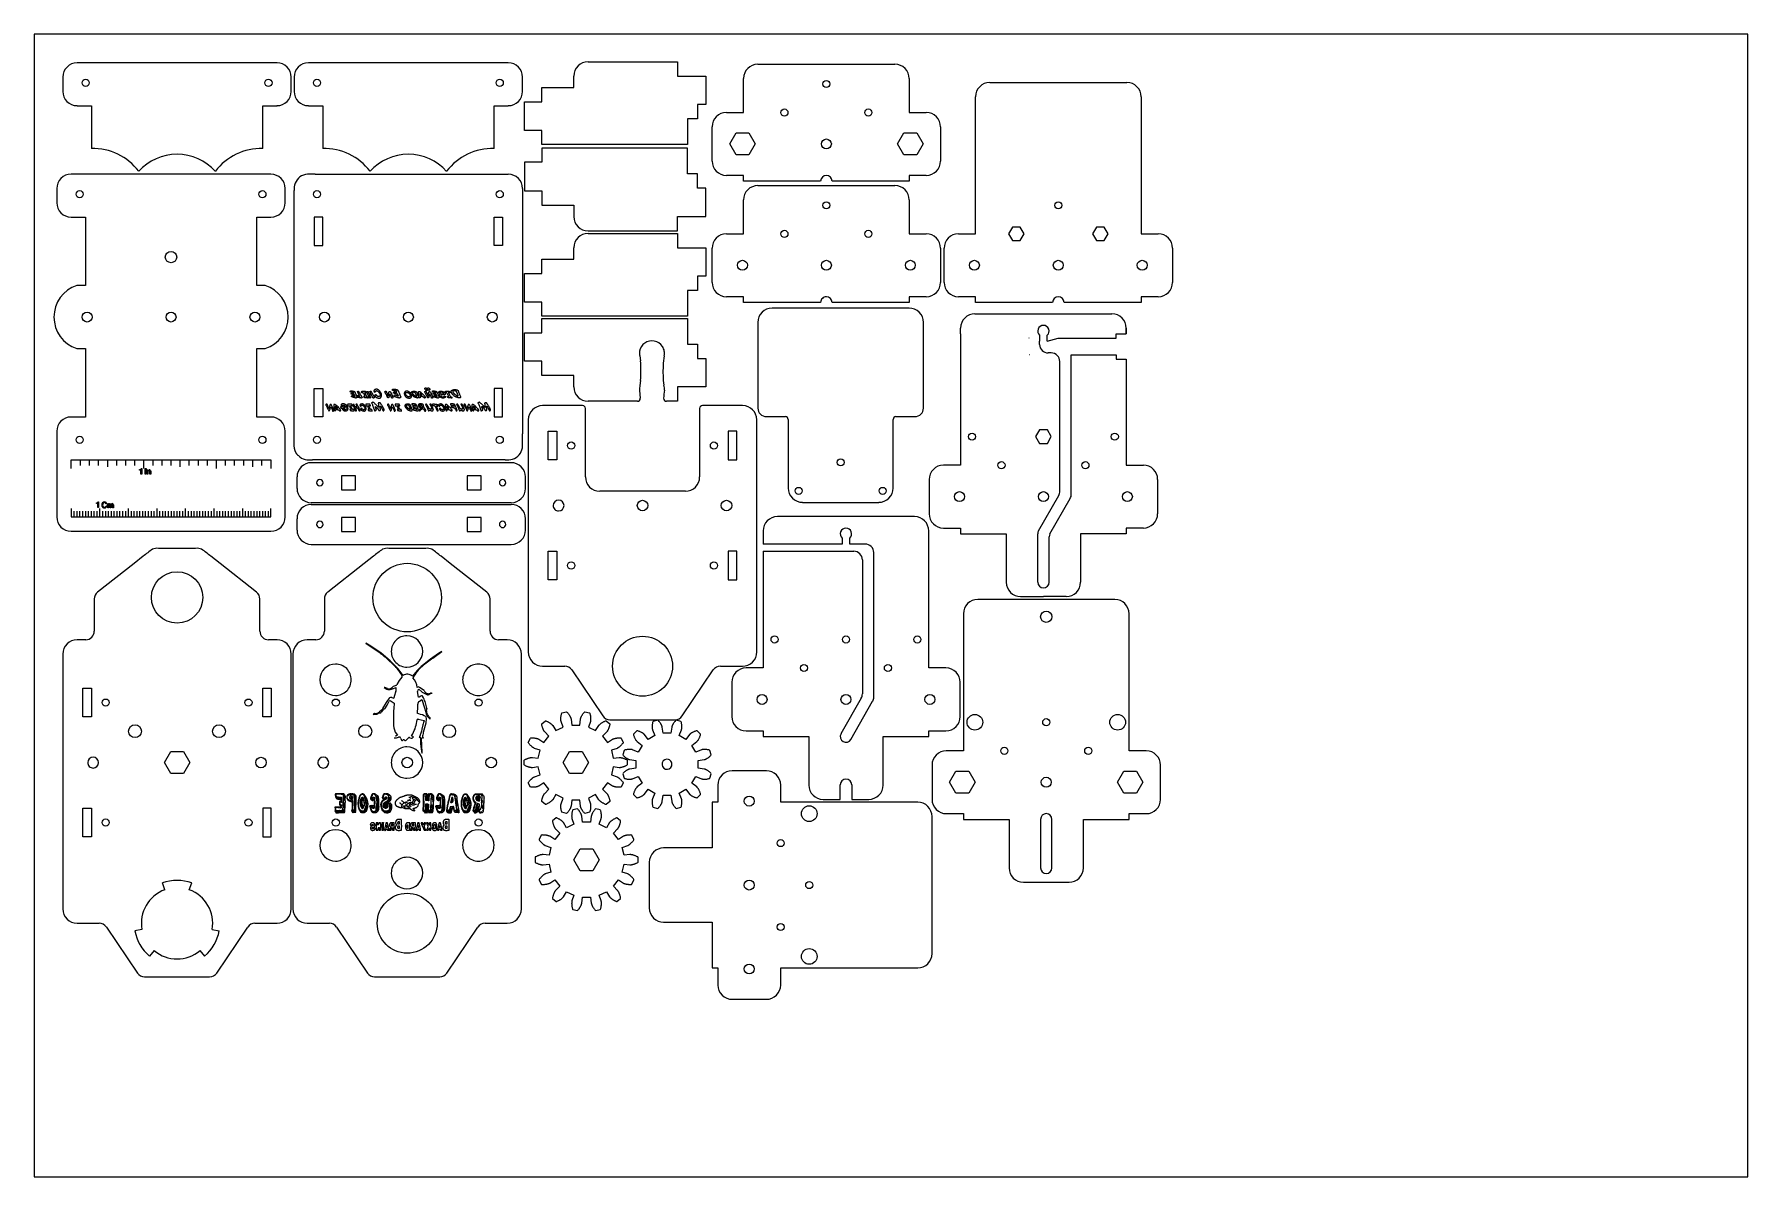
# Model space of a CAD drawing. Header units: millimetres. Extents: x 0 to 600, y 0 to 400.
import ezdxf

# ---------------------------------------------------------------- set-up
doc = ezdxf.new("R2010")
doc.units = ezdxf.units.MM
doc.header["$MEASUREMENT"] = 0
for name, color, linetype in [('CORTE_L¡SER', 3, 'Continuous'), ('CORTE_L¡SER$CUT', 7, 'Continuous'), ('CORTE_L¡SER$ENGRAVE', 12, 'Continuous'), ('Default', 7, 'Continuous'), ('EngraveText', 5, 'Continuous')]:
    doc.layers.add(name, color=color, linetype=linetype)

msp = doc.modelspace()

# ---------------------------------------------------------------- linework, layer by layer
at = {"layer": 'CORTE_L¡SER'}
for p, q in [((600, 400), (0, 400)), ((0, 400), (0, 0)), ((600, 0), (600, 400)), ((0, 0), (600, 0))]:
    msp.add_line(p, q, dxfattribs=at)
at = {"layer": 'CORTE_L¡SER$CUT'}
for p, q in [((85, 390), (15, 390)), ((166, 390), (96, 390)), ((193.94, 390.36), (225.19, 390.36)), ((225.19, 390.36), (225.19, 385.36)), ((10, 385), (10, 380.01)), ((90, 380.01), (90, 385)), ((91, 385), (91, 380.01)), ((171, 380.01), (171, 385)), ((188.94, 381.36), (188.94, 385.36)), ((225.19, 385.36), (235.19, 385.36)), ((235.19, 385.36), (235.19, 375.36)), ((248.37, 372.6), (248.37, 384.5)), ((253.37, 389.5), (301.37, 389.5)), ((306.37, 384.5), (306.37, 372.6)), ((177.69, 376.36), (177.69, 381.36)), ((177.69, 381.36), (188.94, 381.36)), ((329.59, 330.12), (329.59, 378.12)), ((334.59, 383.12), (382.59, 383.12)), ((387.59, 378.12), (387.59, 330.12)), ((15, 375), (20, 375)), ((20, 375), (20, 359.99)), ((80, 359.99), (80, 375)), ((80, 375), (85, 375)), ((96, 375), (101, 375)), ((101, 375), (101, 359.99)), ((161, 359.99), (161, 375)), ((161, 375), (166, 375)), ((171.69, 366.36), (171.69, 376.36)), ((171.69, 376.36), (177.69, 376.36)), ((235.19, 375.36), (232.19, 375.36)), ((232.19, 375.36), (232.19, 370.36)), ((242.37, 372.6), (248.37, 372.6)), ((306.37, 372.6), (312.37, 372.6)), ((177.69, 366.36), (171.69, 366.36)), ((177.69, 361.36), (177.69, 366.36)), ((232.19, 370.36), (228.69, 370.36)), ((228.69, 370.36), (228.69, 361.36)), ((237.37, 355.6), (237.37, 367.6)), ((317.37, 367.6), (317.37, 355.6)), ((228.69, 361.36), (177.69, 361.36)), ((228.69, 360.17), (177.69, 360.17)), ((177.69, 360.17), (177.69, 355.17)), ((228.69, 351.17), (228.69, 360.17)), ((243.53, 361.59), (245.76, 365.45)), ((245.76, 357.74), (243.53, 361.59)), ((245.76, 365.45), (250.21, 365.45)), ((250.21, 365.45), (252.43, 361.59)), ((252.43, 361.59), (250.21, 357.74)), ((302.32, 361.59), (304.54, 365.45)), ((304.54, 357.74), (302.32, 361.59)), ((304.54, 365.45), (308.99, 365.45)), ((308.99, 365.45), (311.22, 361.59)), ((311.22, 361.59), (308.99, 357.74)), ((177.69, 355.17), (171.69, 355.17)), ((171.69, 355.17), (171.69, 345.17)), ((250.21, 357.74), (245.76, 357.74)), ((308.99, 357.74), (304.54, 357.74)), ((82.89, 351), (12.89, 351)), ((98.34, 351), (101.09, 351)), ((101.09, 351), (123.05, 351)), ((123.05, 351), (166, 351)), ((232.19, 351.17), (228.69, 351.17)), ((232.19, 346.17), (232.19, 351.17)), ((248.37, 350.6), (242.37, 350.6)), ((248.37, 348.6), (248.37, 350.6)), ((275.37, 348.6), (248.37, 348.6)), ((306.37, 348.6), (279.37, 348.6)), ((312.37, 350.6), (306.37, 350.6)), ((306.37, 350.6), (306.37, 348.6)), ((7.89, 346), (7.89, 341)), ((87.89, 341), (87.89, 346)), ((91, 342.86), (91, 345.3)), ((91, 337.96), (91, 342.86)), ((171, 346), (171, 260.11)), ((171.69, 345.17), (177.69, 345.17)), ((177.69, 345.17), (177.69, 340.17)), ((235.19, 346.17), (232.19, 346.17)), ((235.19, 336.17), (235.19, 346.17)), ((248.37, 330.12), (248.37, 342.02)), ((253.37, 347.02), (301.37, 347.02)), ((306.37, 342.02), (306.37, 330.12)), ((12.89, 336), (17.89, 336)), ((17.89, 336), (17.89, 325)), ((77.89, 325), (77.89, 336)), ((77.89, 336), (82.89, 336)), ((91, 295.02), (91, 337.96)), ((101, 336), (98, 336)), ((98, 336), (98, 326)), ((101, 326), (101, 336)), ((161, 326), (161, 336)), ((161, 336), (164, 336)), ((164, 336), (164, 326)), ((177.69, 340.17), (188.94, 340.17)), ((188.94, 340.17), (188.94, 336.17)), ((225.19, 331.17), (225.19, 336.17)), ((225.19, 336.17), (235.19, 336.17)), ((193.94, 331.17), (225.19, 331.17)), ((193.94, 330.26), (225.19, 330.26)), ((225.19, 330.26), (225.19, 325.26)), ((242.37, 330.12), (248.37, 330.12)), ((306.37, 330.12), (312.37, 330.12)), ((323.59, 330.12), (329.59, 330.12)), ((342.51, 332.5), (341.14, 330.12)), ((341.14, 330.12), (342.51, 327.74)), ((345.26, 332.5), (342.51, 332.5)), ((346.64, 330.12), (345.26, 332.5)), ((345.26, 327.74), (346.64, 330.12)), ((371.91, 332.5), (370.53, 330.12)), ((370.53, 330.12), (371.91, 327.74)), ((374.66, 332.5), (371.91, 332.5)), ((376.03, 330.12), (374.66, 332.5)), ((374.66, 327.74), (376.03, 330.12)), ((387.59, 330.12), (393.59, 330.12)), ((17.89, 325), (17.89, 312.02)), ((77.89, 312.02), (77.89, 325)), ((98, 326), (101, 326)), ((164, 326), (161, 326)), ((188.94, 321.26), (188.94, 325.26)), ((225.19, 325.26), (235.19, 325.26)), ((235.19, 325.26), (235.19, 315.26)), ((237.37, 313.12), (237.37, 325.12)), ((317.37, 325.12), (317.37, 313.12)), ((318.59, 313.12), (318.59, 325.12)), ((342.51, 327.74), (345.26, 327.74)), ((371.91, 327.74), (374.66, 327.74)), ((398.59, 325.12), (398.59, 313.12)), ((177.69, 316.26), (177.69, 321.26)), ((177.69, 321.26), (188.94, 321.26)), ((17.89, 312.02), (14.89, 312.02)), ((80.89, 312.02), (77.89, 312.02)), ((171.69, 306.26), (171.69, 316.26)), ((171.69, 316.26), (177.69, 316.26)), ((235.19, 315.26), (232.19, 315.26)), ((232.19, 315.26), (232.19, 310.26)), ((177.69, 306.26), (171.69, 306.26)), ((177.69, 301.26), (177.69, 306.26)), ((232.19, 310.26), (228.69, 310.26)), ((228.69, 310.26), (228.69, 301.26)), ((248.37, 308.12), (242.37, 308.12)), ((248.37, 306.12), (248.37, 308.12)), ((275.37, 306.12), (248.37, 306.12)), ((306.37, 306.12), (279.37, 306.12)), ((306.37, 308.12), (306.37, 306.12)), ((312.37, 308.12), (306.37, 308.12)), ((329.59, 308.12), (323.59, 308.12)), ((329.59, 306.12), (329.59, 308.12)), ((356.59, 306.12), (329.59, 306.12)), ((387.59, 306.12), (360.59, 306.12)), ((387.59, 308.12), (387.59, 306.12)), ((393.59, 308.12), (387.59, 308.12)), ((228.69, 301.26), (177.69, 301.26)), ((177.69, 295.51), (177.69, 300.51)), ((177.69, 300.51), (228.69, 300.51)), ((228.69, 300.51), (228.69, 291.51)), ((306.37, 304.12), (258.37, 304.12)), ((329.37, 302.12), (377.37, 302.12)), ((91, 273.76), (91, 295.02)), ((171.69, 285.51), (171.69, 295.51)), ((171.69, 295.51), (177.69, 295.51)), ((253.37, 299.12), (253.37, 269.12)), ((311.37, 269.12), (311.37, 299.12)), ((324.37, 295.12), (324.37, 297.12)), ((352.02, 294.61), (352.02, 292.51)), ((354.75, 294.69), (354.73, 294.67)), ((354.73, 294.67), (354.73, 294.67)), ((354.73, 292.51), (354.73, 294.61)), ((378.87, 293.62), (378.87, 295.12)), ((378.87, 295.12), (382.37, 295.12)), ((382.37, 297.12), (382.37, 295.12)), ((382.37, 295.12), (382.37, 297.12)), ((14.89, 289.97), (17.89, 289.97)), ((17.89, 289.97), (17.89, 277)), ((77.89, 277), (77.89, 289.97)), ((77.89, 289.97), (80.89, 289.97)), ((228.69, 291.51), (232.19, 291.51)), ((232.19, 291.51), (232.19, 286.51)), ((348.42, 293.61), (348.27, 293.62)), ((356.12, 288.41), (355.02, 288.41)), ((358.48, 293.62), (378.87, 293.62)), ((177.69, 285.51), (171.69, 285.51)), ((177.69, 280.51), (177.69, 285.51)), ((212.05, 287.4), (212.28, 285.68)), ((232.19, 286.51), (235.19, 286.51)), ((235.19, 286.51), (235.19, 276.51)), ((348.52, 287.74), (348.33, 287.72)), ((359.12, 240.02), (359.12, 285.41)), ((378.87, 287.72), (378.87, 286.22)), ((378.87, 286.22), (382.37, 286.22)), ((382.37, 286.22), (382.37, 249.12)), ((17.89, 277), (17.89, 265.99)), ((77.89, 265.99), (77.89, 277)), ((188.94, 280.51), (177.69, 280.51)), ((188.94, 276.51), (188.94, 280.51)), ((212.31, 278.77), (212.09, 277.05)), ((235.19, 276.51), (225.19, 276.51)), ((225.19, 276.51), (225.19, 271.51)), ((91, 263.13), (91, 273.76)), ((98, 276), (101, 276)), ((98, 266), (98, 276)), ((101, 276), (101, 266)), ((164, 276), (161, 276)), ((161, 276), (161, 266)), ((164, 266), (164, 276)), ((211.19, 271.51), (193.94, 271.51)), ((211.93, 275.32), (212.19, 272.55)), ((225.19, 271.51), (221.38, 271.51)), ((17.89, 265.99), (12.89, 265.99)), ((82.89, 265.99), (77.89, 265.99)), ((101, 266), (98, 266)), ((161, 266), (164, 266)), ((173, 265), (173, 183.75)), ((192, 270), (178, 270)), ((193, 245), (193, 269)), ((233, 269), (233, 245)), ((248, 270), (234, 270)), ((253, 184), (253, 265)), ((256.37, 266.13), (263, 266.13)), ((264, 265.13), (264, 241.13)), ((300.75, 241.13), (300.75, 265.13)), ((301.75, 266.13), (308.37, 266.13)), ((7.89, 260.99), (7.89, 231)), ((87.89, 231), (87.89, 260.99)), ((91, 257.82), (91, 263.13)), ((180, 251), (180, 261)), ((180, 261), (183, 261)), ((183, 261), (183, 251)), ((246, 261), (243, 261)), ((243, 261), (243, 251)), ((246, 251), (246, 261)), ((352, 261.51), (350.62, 259.12)), ((350.62, 259.12), (352, 256.74)), ((354.75, 261.51), (352, 261.51)), ((356.12, 259.13), (354.75, 261.51)), ((354.75, 256.74), (356.12, 259.13)), ((91, 256.37), (91, 257.82)), ((91.01, 256.03), (91, 256.37)), ((91.02, 255.85), (91.01, 256.03)), ((91.03, 255.68), (91.02, 255.85)), ((91.05, 255.51), (91.03, 255.68)), ((91.07, 255.34), (91.05, 255.51)), ((91.09, 255.18), (91.07, 255.34)), ((91.12, 255.01), (91.09, 255.18)), ((91.15, 254.84), (91.12, 255.01)), ((91.19, 254.68), (91.15, 254.84)), ((91.24, 254.51), (91.19, 254.68)), ((91.26, 254.43), (91.24, 254.51)), ((91.29, 254.35), (91.26, 254.43)), ((91.31, 254.27), (91.29, 254.35)), ((91.34, 254.19), (91.31, 254.27)), ((91.37, 254.11), (91.34, 254.19)), ((91.4, 254.03), (91.37, 254.11)), ((91.44, 253.95), (91.4, 254.03)), ((91.47, 253.87), (91.44, 253.95)), ((91.51, 253.79), (91.47, 253.87)), ((91.55, 253.71), (91.51, 253.79)), ((91.59, 253.63), (91.55, 253.71)), ((91.63, 253.55), (91.59, 253.63)), ((91.68, 253.47), (91.63, 253.55)), ((91.72, 253.39), (91.68, 253.47)), ((91.77, 253.32), (91.72, 253.39)), ((91.82, 253.24), (91.77, 253.32)), ((91.88, 253.16), (91.82, 253.24)), ((91.93, 253.08), (91.88, 253.16)), ((91.99, 253), (91.93, 253.08)), ((92.05, 252.93), (91.99, 253)), ((92.11, 252.85), (92.05, 252.93)), ((92.18, 252.77), (92.11, 252.85)), ((92.25, 252.69), (92.18, 252.77)), ((92.32, 252.62), (92.25, 252.69)), ((92.39, 252.54), (92.32, 252.62)), ((92.46, 252.46), (92.39, 252.54)), ((352, 256.74), (354.75, 256.74)), ((167, 250), (97, 250)), ((102.81, 251), (97.44, 251)), ((113.55, 251), (102.81, 251)), ((135.02, 251), (113.55, 251)), ((156.74, 251), (135.02, 251)), ((162.17, 251), (156.74, 251)), ((164.89, 251), (162.17, 251)), ((183, 251), (180, 251)), ((243, 251), (246, 251)), ((324.37, 249.12), (318.37, 249.12)), ((382.37, 249.12), (388.37, 249.12)), ((92, 245), (92, 241)), ((172, 241), (172, 245)), ((313.37, 244.12), (313.37, 232.12)), ((393.37, 244.12), (393.37, 232.12)), ((167, 236), (97, 236)), ((97, 235.4), (167, 235.4)), ((228, 240), (198, 240)), ((269, 236.12), (295.75, 236.12)), ((351.64, 226.12), (358.73, 238.53)), ((355.64, 225.05), (362.73, 237.46)), ((92, 230.4), (92, 226.4)), ((172, 226.4), (172, 230.4)), ((308.23, 231.13), (260.23, 231.13)), ((12.89, 226), (82.89, 226)), ((255.23, 226.12), (255.23, 221.51)), ((282.87, 223.61), (282.87, 221.51)), ((285.59, 221.51), (285.59, 223.61)), ((313.23, 178.12), (313.23, 226.12)), ((318.37, 227.12), (324.37, 227.12)), ((324.37, 227.12), (324.37, 225.12)), ((324.37, 225.12), (340.37, 225.12)), ((340.37, 225.12), (340.37, 208.12)), ((351.37, 208.17), (351.37, 225.12)), ((355.37, 208.17), (355.37, 224.06)), ((382.37, 225.12), (366.37, 225.12)), ((366.37, 225.12), (366.37, 208.12)), ((388.37, 227.12), (382.37, 227.12)), ((382.37, 227.12), (382.37, 225.12)), ((38.14, 217.24), (34.94, 214.72)), ((45.41, 220), (43.52, 220)), ((49.48, 220), (45.41, 220)), ((50, 220), (49.48, 220)), ((50.52, 220), (50, 220)), ((54.59, 220), (50.52, 220)), ((56.48, 220), (54.59, 220)), ((65.06, 214.72), (61.86, 217.24)), ((97, 221.4), (167, 221.4)), ((118.74, 217.24), (115.54, 214.72)), ((126, 220), (124.11, 220)), ((130.07, 220), (126, 220)), ((130.59, 220), (130.07, 220)), ((131.11, 220), (130.59, 220)), ((135.19, 220), (131.11, 220)), ((137.07, 220), (135.19, 220)), ((145.65, 214.72), (142.45, 217.24)), ((180, 219), (183, 219)), ((180, 209), (180, 219)), ((183, 219), (183, 209)), ((246, 219), (243, 219)), ((243, 219), (243, 209)), ((246, 209), (246, 219)), ((290.98, 221.51), (285.59, 221.51)), ((293.98, 167.95), (293.98, 218.51)), ((34.94, 214.72), (22.14, 204.64)), ((77.86, 204.64), (65.06, 214.72)), ((115.54, 214.72), (102.74, 204.64)), ((158.45, 204.64), (145.65, 214.72)), ((183, 209), (180, 209)), ((243, 209), (246, 209)), ((21, 202.28), (21, 191)), ((79, 191), (79, 202.28)), ((101.59, 202.28), (101.59, 191)), ((159.59, 191), (159.59, 202.28)), ((378.37, 202.12), (330.37, 202.12)), ((345.37, 203.12), (353.37, 203.12)), ((361.37, 203.12), (353.37, 203.12)), ((325.37, 197.12), (325.37, 149.12)), ((383.37, 149.12), (383.37, 197.12)), ((18, 188), (15, 188)), ((85, 188), (82, 188)), ((98.59, 188), (95.59, 188)), ((165.59, 188), (162.59, 188)), ((10, 183), (10, 93.75)), ((90, 93.75), (90, 183)), ((90.59, 183), (90.59, 93.75)), ((170.59, 93.75), (170.59, 183)), ((253, 183.75), (253, 184)), ((178, 178.75), (185.75, 178.75)), ((188.24, 177.43), (199.11, 161.32)), ((226.89, 161.32), (237.76, 177.43)), ((240.25, 178.75), (248, 178.75)), ((255.23, 178.12), (249.23, 178.12)), ((319.23, 178.12), (313.23, 178.12)), ((17, 161), (17, 171)), ((17, 171), (20, 171)), ((20, 171), (20, 161)), ((80, 161), (80, 171)), ((80, 171), (83, 171)), ((83, 171), (83, 161)), ((244.23, 173.12), (244.23, 161.12)), ((324.23, 161.12), (324.23, 173.12)), ((184.58, 161.84), (184.63, 162.05)), ((184.63, 162.05), (184.69, 162.27)), ((184.69, 162.27), (184.79, 162.4)), ((184.79, 162.4), (186.4, 162.77)), ((186.4, 162.77), (186.54, 162.7)), ((186.54, 162.7), (186.69, 162.52)), ((186.69, 162.52), (186.83, 162.35)), ((186.83, 162.35), (186.96, 162.19)), ((186.96, 162.19), (187.08, 162.02)), ((187.08, 162.02), (187.19, 161.87)), ((192.02, 161.87), (192.13, 162.02)), ((192.13, 162.02), (192.25, 162.19)), ((192.25, 162.19), (192.38, 162.35)), ((192.38, 162.35), (192.52, 162.52)), ((192.52, 162.52), (192.67, 162.7)), ((192.67, 162.7), (192.81, 162.77)), ((192.81, 162.77), (194.43, 162.4)), ((194.43, 162.4), (194.53, 162.27)), ((194.53, 162.27), (194.58, 162.05)), ((194.58, 162.05), (194.64, 161.84)), ((289.58, 167.53), (282.49, 155.12)), ((285.97, 153.13), (293.58, 166.46)), ((20, 161), (17, 161)), ((83, 161), (80, 161)), ((177.68, 158.43), (177.71, 158.58)), ((177.72, 158.2), (177.68, 158.43)), ((177.71, 158.58), (179.01, 159.61)), ((177.77, 157.99), (177.72, 158.2)), ((177.82, 157.78), (177.77, 157.99)), ((177.87, 157.59), (177.82, 157.78)), ((177.92, 157.4), (177.87, 157.59)), ((177.98, 157.23), (177.92, 157.4)), ((178.04, 157.07), (177.98, 157.23)), ((178.09, 156.91), (178.04, 157.07)), ((178.15, 156.77), (178.09, 156.91)), ((178.21, 156.64), (178.15, 156.77)), ((178.27, 156.52), (178.21, 156.64)), ((178.32, 156.4), (178.27, 156.52)), ((178.38, 156.3), (178.32, 156.4)), ((178.43, 156.21), (178.38, 156.3)), ((178.48, 156.12), (178.43, 156.21)), ((178.53, 156.05), (178.48, 156.12)), ((178.57, 155.98), (178.53, 156.05)), ((179.01, 159.61), (179.16, 159.61)), ((179.16, 159.61), (179.38, 159.52)), ((179.38, 159.52), (179.58, 159.43)), ((179.58, 159.43), (179.76, 159.33)), ((179.76, 159.33), (179.94, 159.24)), ((179.94, 159.24), (180.11, 159.15)), ((180.11, 159.15), (180.27, 159.05)), ((180.27, 159.05), (180.41, 158.96)), ((180.41, 158.96), (180.55, 158.87)), ((180.55, 158.87), (180.68, 158.78)), ((180.68, 158.78), (180.79, 158.7)), ((180.79, 158.7), (180.9, 158.61)), ((180.9, 158.61), (181, 158.53)), ((181, 158.53), (181.08, 158.46)), ((181.08, 158.46), (181.16, 158.39)), ((181.16, 158.39), (181.23, 158.32)), ((181.23, 158.32), (181.3, 158.26)), ((181.3, 158.26), (181.35, 158.2)), ((181.35, 158.2), (181.4, 158.15)), ((181.4, 158.15), (181.43, 158.11)), ((181.43, 158.11), (181.47, 158.07)), ((181.47, 158.07), (181.49, 158.04)), ((181.49, 158.04), (181.51, 158.01)), ((181.51, 158.01), (181.52, 158)), ((181.52, 158), (181.53, 157.99)), ((181.53, 157.99), (182.63, 156.21)), ((182.63, 156.21), (185.19, 157.44)), ((184.39, 160.43), (184.4, 160.57)), ((184.39, 160.29), (184.39, 160.43)), ((184.39, 160.17), (184.39, 160.29)), ((184.39, 160.05), (184.39, 160.17)), ((184.4, 159.95), (184.39, 160.05)), ((184.4, 160.57), (184.41, 160.73)), ((184.41, 159.85), (184.4, 159.95)), ((184.41, 160.73), (184.42, 160.89)), ((184.42, 159.76), (184.41, 159.85)), ((184.42, 160.89), (184.44, 161.06)), ((184.43, 159.69), (184.42, 159.76)), ((184.44, 159.62), (184.43, 159.69)), ((184.44, 161.06), (184.46, 161.24)), ((184.45, 159.56), (184.44, 159.62)), ((184.46, 159.51), (184.45, 159.56)), ((184.46, 161.24), (184.5, 161.43)), ((184.47, 159.47), (184.46, 159.51)), ((184.48, 159.44), (184.47, 159.47)), ((184.48, 159.42), (184.48, 159.44)), ((184.49, 159.41), (184.48, 159.42)), ((185.19, 157.44), (184.49, 159.41)), ((184.5, 161.43), (184.53, 161.63)), ((184.53, 161.63), (184.58, 161.84)), ((187.19, 161.87), (187.29, 161.71)), ((187.29, 161.71), (187.38, 161.57)), ((187.38, 161.57), (187.47, 161.43)), ((187.47, 161.43), (187.54, 161.29)), ((187.54, 161.29), (187.61, 161.16)), ((187.61, 161.16), (187.67, 161.04)), ((187.67, 161.04), (187.72, 160.93)), ((187.72, 160.93), (187.77, 160.82)), ((187.77, 160.82), (187.81, 160.72)), ((187.81, 160.72), (187.85, 160.63)), ((187.85, 160.63), (187.87, 160.55)), ((187.87, 160.55), (187.9, 160.48)), ((187.9, 160.48), (187.92, 160.41)), ((187.92, 160.41), (187.93, 160.35)), ((187.93, 160.35), (187.94, 160.31)), ((187.94, 160.31), (187.95, 160.27)), ((187.95, 160.27), (187.96, 160.24)), ((187.96, 160.24), (187.96, 160.22)), ((187.96, 160.22), (187.96, 160.21)), ((187.96, 160.21), (188.19, 158.12)), ((188.19, 158.12), (191.03, 158.12)), ((191.03, 158.12), (191.25, 160.21)), ((191.25, 160.22), (191.26, 160.24)), ((191.25, 160.21), (191.25, 160.22)), ((191.26, 160.27), (191.27, 160.31)), ((191.26, 160.24), (191.26, 160.27)), ((191.27, 160.31), (191.28, 160.35)), ((191.28, 160.35), (191.3, 160.41)), ((191.3, 160.41), (191.32, 160.48)), ((191.32, 160.48), (191.34, 160.55)), ((191.34, 160.55), (191.37, 160.63)), ((191.37, 160.63), (191.4, 160.72)), ((191.4, 160.72), (191.44, 160.82)), ((191.44, 160.82), (191.49, 160.93)), ((191.49, 160.93), (191.54, 161.04)), ((191.54, 161.04), (191.6, 161.16)), ((191.6, 161.16), (191.67, 161.29)), ((191.67, 161.29), (191.75, 161.43)), ((191.75, 161.43), (191.83, 161.57)), ((191.83, 161.57), (191.92, 161.71)), ((191.92, 161.71), (192.02, 161.87)), ((194.73, 159.41), (194.02, 157.44)), ((194.02, 157.44), (196.58, 156.21)), ((194.64, 161.84), (194.68, 161.63)), ((194.68, 161.63), (194.72, 161.43)), ((194.72, 161.43), (194.75, 161.24)), ((194.74, 159.44), (194.73, 159.42)), ((194.73, 159.42), (194.73, 159.41)), ((194.75, 159.51), (194.74, 159.47)), ((194.74, 159.47), (194.74, 159.44)), ((194.75, 161.24), (194.77, 161.06)), ((194.76, 159.56), (194.75, 159.51)), ((194.77, 159.62), (194.76, 159.56)), ((194.77, 161.06), (194.79, 160.89)), ((194.78, 159.69), (194.77, 159.62)), ((194.8, 159.76), (194.78, 159.69)), ((194.79, 160.89), (194.81, 160.73)), ((194.81, 159.95), (194.8, 159.85)), ((194.8, 159.85), (194.8, 159.76)), ((194.81, 160.73), (194.82, 160.57)), ((194.82, 160.05), (194.81, 159.95)), ((194.82, 160.57), (194.82, 160.43)), ((194.82, 160.43), (194.83, 160.29)), ((194.83, 160.29), (194.82, 160.17)), ((194.82, 160.17), (194.82, 160.05)), ((196.58, 156.21), (197.69, 157.99)), ((197.69, 158), (197.71, 158.01)), ((197.69, 157.99), (197.69, 158)), ((197.71, 158.01), (197.72, 158.04)), ((197.72, 158.04), (197.75, 158.07)), ((197.75, 158.07), (197.78, 158.11)), ((197.78, 158.11), (197.82, 158.15)), ((197.82, 158.15), (197.86, 158.2)), ((197.86, 158.2), (197.92, 158.26)), ((197.92, 158.26), (197.98, 158.32)), ((197.98, 158.32), (198.05, 158.39)), ((198.05, 158.39), (198.13, 158.46)), ((198.13, 158.46), (198.22, 158.53)), ((198.22, 158.53), (198.31, 158.61)), ((198.31, 158.61), (198.42, 158.7)), ((198.42, 158.7), (198.54, 158.78)), ((198.54, 158.78), (198.66, 158.87)), ((198.66, 158.87), (198.8, 158.96)), ((198.8, 158.96), (198.95, 159.05)), ((198.95, 159.05), (199.1, 159.15)), ((199.1, 159.15), (199.27, 159.24)), ((199.27, 159.24), (199.45, 159.33)), ((199.45, 159.33), (199.64, 159.43)), ((199.64, 159.43), (199.84, 159.52)), ((199.84, 159.52), (200.05, 159.61)), ((200.05, 159.61), (200.21, 159.61)), ((200.21, 159.61), (201.5, 158.58)), ((200.69, 156.05), (200.65, 155.98)), ((200.74, 156.12), (200.69, 156.05)), ((200.78, 156.21), (200.74, 156.12)), ((200.84, 156.3), (200.78, 156.21)), ((200.89, 156.4), (200.84, 156.3)), ((200.95, 156.52), (200.89, 156.4)), ((201, 156.64), (200.95, 156.52)), ((201.06, 156.77), (201, 156.64)), ((201.12, 156.91), (201.06, 156.77)), ((201.18, 157.07), (201.12, 156.91)), ((201.23, 157.23), (201.18, 157.07)), ((201.29, 157.4), (201.23, 157.23)), ((201.34, 157.59), (201.29, 157.4)), ((201.4, 157.78), (201.34, 157.59)), ((201.45, 157.99), (201.4, 157.78)), ((201.49, 158.2), (201.45, 157.99)), ((201.53, 158.43), (201.49, 158.2)), ((201.5, 158.58), (201.53, 158.43)), ((201.59, 160), (224.41, 160)), ((210.98, 156.13), (209.84, 154.99)), ((211.15, 156.14), (210.98, 156.13)), ((211.39, 156.08), (211.15, 156.14)), ((211.61, 156), (211.39, 156.08)), ((211.82, 155.93), (211.61, 156)), ((216.36, 157.83), (216.35, 157.66)), ((216.35, 157.66), (216.35, 157.5)), ((216.35, 157.5), (216.35, 157.36)), ((216.35, 157.36), (216.36, 157.22)), ((216.37, 158), (216.36, 157.83)), ((216.36, 157.22), (216.37, 157.1)), ((216.39, 158.19), (216.37, 158)), ((216.37, 157.1), (216.38, 156.99)), ((216.38, 156.99), (216.39, 156.89)), ((216.42, 158.39), (216.39, 158.19)), ((216.39, 156.89), (216.41, 156.8)), ((216.41, 156.8), (216.42, 156.72)), ((216.45, 158.6), (216.42, 158.39)), ((216.42, 156.72), (216.44, 156.66)), ((216.44, 156.66), (216.45, 156.6)), ((216.49, 158.82), (216.45, 158.6)), ((216.45, 156.6), (216.46, 156.56)), ((216.46, 156.56), (216.47, 156.52)), ((216.47, 156.52), (216.48, 156.5)), ((216.48, 156.5), (216.48, 156.49)), ((216.48, 156.49), (217.32, 154.49)), ((216.54, 159.05), (216.49, 158.82)), ((216.6, 159.29), (216.54, 159.05)), ((216.7, 159.43), (216.6, 159.29)), ((218.26, 159.85), (216.7, 159.43)), ((218.42, 159.77), (218.26, 159.85)), ((218.59, 159.6), (218.42, 159.77)), ((218.75, 159.42), (218.59, 159.6)), ((218.89, 159.26), (218.75, 159.42)), ((219.03, 159.09), (218.89, 159.26)), ((219.15, 158.93), (219.03, 159.09)), ((219.26, 158.78), (219.15, 158.93)), ((219.36, 158.63), (219.26, 158.78)), ((219.45, 158.49), (219.36, 158.63)), ((219.53, 158.35), (219.45, 158.49)), ((219.6, 158.23), (219.53, 158.35)), ((219.66, 158.11), (219.6, 158.23)), ((219.72, 158), (219.66, 158.11)), ((219.76, 157.89), (219.72, 158)), ((219.8, 157.8), (219.76, 157.89)), ((219.83, 157.72), (219.8, 157.8)), ((219.86, 157.64), (219.83, 157.72)), ((219.88, 157.58), (219.86, 157.64)), ((219.89, 157.52), (219.88, 157.58)), ((219.9, 157.48), (219.89, 157.52)), ((219.91, 157.45), (219.9, 157.48)), ((219.92, 157.42), (219.91, 157.45)), ((219.92, 157.41), (219.92, 157.42)), ((220.19, 155.26), (219.92, 157.41)), ((223.21, 157.41), (222.94, 155.26)), ((223.22, 157.45), (223.21, 157.42)), ((223.21, 157.42), (223.21, 157.41)), ((223.23, 157.52), (223.22, 157.48)), ((223.22, 157.48), (223.22, 157.45)), ((223.25, 157.58), (223.23, 157.52)), ((223.27, 157.64), (223.25, 157.58)), ((223.3, 157.72), (223.27, 157.64)), ((223.33, 157.8), (223.3, 157.72)), ((223.37, 157.89), (223.33, 157.8)), ((223.41, 158), (223.37, 157.89)), ((223.47, 158.11), (223.41, 158)), ((223.53, 158.23), (223.47, 158.11)), ((223.6, 158.35), (223.53, 158.23)), ((223.68, 158.49), (223.6, 158.35)), ((223.77, 158.63), (223.68, 158.49)), ((223.87, 158.78), (223.77, 158.63)), ((223.98, 158.93), (223.87, 158.78)), ((224.1, 159.09), (223.98, 158.93)), ((224.23, 159.26), (224.1, 159.09)), ((224.38, 159.42), (224.23, 159.26)), ((224.54, 159.6), (224.38, 159.42)), ((224.71, 159.77), (224.54, 159.6)), ((224.87, 159.85), (224.71, 159.77)), ((226.43, 159.43), (224.87, 159.85)), ((225.8, 154.49), (226.64, 156.49)), ((226.53, 159.29), (226.43, 159.43)), ((226.59, 159.05), (226.53, 159.29)), ((226.64, 158.82), (226.59, 159.05)), ((226.68, 158.6), (226.64, 158.82)), ((226.64, 156.49), (226.65, 156.5)), ((226.65, 156.52), (226.67, 156.56)), ((226.65, 156.5), (226.65, 156.52)), ((226.67, 156.56), (226.68, 156.6)), ((226.71, 158.39), (226.68, 158.6)), ((226.68, 156.6), (226.69, 156.66)), ((226.69, 156.66), (226.71, 156.72)), ((226.74, 158.19), (226.71, 158.39)), ((226.71, 156.72), (226.72, 156.8)), ((226.72, 156.8), (226.74, 156.89)), ((226.76, 158), (226.74, 158.19)), ((226.74, 156.89), (226.75, 156.99)), ((226.75, 156.99), (226.76, 157.1)), ((226.77, 157.83), (226.76, 158)), ((226.76, 157.1), (226.77, 157.22)), ((226.78, 157.66), (226.77, 157.83)), ((226.77, 157.22), (226.78, 157.36)), ((226.78, 157.5), (226.78, 157.66)), ((226.78, 157.36), (226.78, 157.5)), ((231.51, 156), (231.3, 155.93)), ((231.74, 156.08), (231.51, 156)), ((231.97, 156.14), (231.74, 156.08)), ((232.15, 156.13), (231.97, 156.14)), ((233.29, 154.99), (232.15, 156.13)), ((249.23, 156.12), (255.23, 156.12)), ((255.23, 156.12), (255.23, 154.12)), ((313.23, 154.12), (313.23, 156.12)), ((313.23, 156.12), (319.23, 156.12)), ((173, 152.08), (173.71, 153.57)), ((173.03, 151.92), (173, 152.08)), ((173.17, 151.74), (173.03, 151.92)), ((173.3, 151.56), (173.17, 151.74)), ((173.44, 151.4), (173.3, 151.56)), ((173.57, 151.25), (173.44, 151.4)), ((173.7, 151.11), (173.57, 151.25)), ((173.82, 150.97), (173.7, 151.11)), ((173.71, 153.57), (173.86, 153.64)), ((173.95, 150.85), (173.82, 150.97)), ((173.86, 153.64), (174.09, 153.64)), ((174.06, 150.74), (173.95, 150.85)), ((174.18, 150.63), (174.06, 150.74)), ((174.09, 153.64), (174.31, 153.65)), ((174.29, 150.54), (174.18, 150.63)), ((174.39, 150.45), (174.29, 150.54)), ((174.31, 153.65), (174.52, 153.64)), ((174.49, 150.38), (174.39, 150.45)), ((174.58, 150.31), (174.49, 150.38)), ((174.52, 153.64), (174.72, 153.64)), ((174.67, 150.25), (174.58, 150.31)), ((174.75, 150.19), (174.67, 150.25)), ((174.72, 153.64), (174.91, 153.62)), ((174.83, 150.15), (174.75, 150.19)), ((174.89, 150.11), (174.83, 150.15)), ((174.95, 150.07), (174.89, 150.11)), ((174.91, 153.62), (175.09, 153.61)), ((175.01, 150.05), (174.95, 150.07)), ((175.05, 150.02), (175.01, 150.05)), ((175.09, 150.01), (175.05, 150.02)), ((175.09, 153.61), (175.26, 153.59)), ((175.11, 149.99), (175.09, 150.01)), ((175.26, 153.59), (175.43, 153.57)), ((175.43, 153.57), (175.58, 153.54)), ((175.58, 153.54), (175.72, 153.52)), ((175.72, 153.52), (175.85, 153.49)), ((175.85, 153.49), (175.97, 153.46)), ((175.97, 153.46), (176.09, 153.43)), ((176.09, 153.43), (176.19, 153.4)), ((176.19, 153.4), (176.28, 153.37)), ((176.28, 153.37), (176.36, 153.34)), ((176.36, 153.34), (176.44, 153.31)), ((176.44, 153.31), (176.5, 153.29)), ((176.5, 153.29), (176.55, 153.26)), ((176.55, 153.26), (176.6, 153.24)), ((176.6, 153.24), (176.64, 153.22)), ((176.64, 153.22), (176.66, 153.21)), ((176.66, 153.21), (176.68, 153.2)), ((176.68, 153.2), (176.69, 153.19)), ((176.69, 153.19), (178.46, 152.07)), ((178.46, 152.07), (180.23, 154.29)), ((178.61, 155.93), (178.57, 155.98)), ((178.64, 155.88), (178.61, 155.93)), ((178.67, 155.84), (178.64, 155.88)), ((178.7, 155.81), (178.67, 155.84)), ((178.72, 155.79), (178.7, 155.81)), ((178.73, 155.77), (178.72, 155.79)), ((178.74, 155.76), (178.73, 155.77)), ((180.23, 154.29), (178.74, 155.76)), ((200.47, 155.76), (198.99, 154.29)), ((198.99, 154.29), (200.76, 152.07)), ((200.48, 155.77), (200.47, 155.76)), ((200.5, 155.79), (200.48, 155.77)), ((200.52, 155.81), (200.5, 155.79)), ((200.54, 155.84), (200.52, 155.81)), ((200.57, 155.88), (200.54, 155.84)), ((200.61, 155.93), (200.57, 155.88)), ((200.65, 155.98), (200.61, 155.93)), ((200.76, 152.07), (202.52, 153.19)), ((202.52, 153.19), (202.53, 153.2)), ((202.53, 153.2), (202.55, 153.21)), ((202.55, 153.21), (202.58, 153.22)), ((202.58, 153.22), (202.61, 153.24)), ((202.61, 153.24), (202.66, 153.26)), ((202.66, 153.26), (202.71, 153.29)), ((202.71, 153.29), (202.78, 153.31)), ((202.78, 153.31), (202.85, 153.34)), ((202.85, 153.34), (202.93, 153.37)), ((202.93, 153.37), (203.02, 153.4)), ((203.02, 153.4), (203.13, 153.43)), ((203.13, 153.43), (203.24, 153.46)), ((203.24, 153.46), (203.36, 153.49)), ((203.36, 153.49), (203.49, 153.52)), ((203.49, 153.52), (203.64, 153.54)), ((203.64, 153.54), (203.79, 153.57)), ((203.79, 153.57), (203.95, 153.59)), ((203.95, 153.59), (204.12, 153.61)), ((204.13, 150.01), (204.1, 149.99)), ((204.12, 153.61), (204.3, 153.62)), ((204.16, 150.02), (204.13, 150.01)), ((204.21, 150.05), (204.16, 150.02)), ((204.26, 150.07), (204.21, 150.05)), ((204.32, 150.11), (204.26, 150.07)), ((204.3, 153.62), (204.49, 153.64)), ((204.39, 150.15), (204.32, 150.11)), ((204.46, 150.19), (204.39, 150.15)), ((204.54, 150.25), (204.46, 150.19)), ((204.49, 153.64), (204.7, 153.64)), ((204.63, 150.31), (204.54, 150.25)), ((204.72, 150.38), (204.63, 150.31)), ((204.7, 153.64), (204.91, 153.65)), ((204.82, 150.45), (204.72, 150.38)), ((204.93, 150.54), (204.82, 150.45)), ((204.91, 153.65), (205.13, 153.64)), ((205.04, 150.63), (204.93, 150.54)), ((205.15, 150.74), (205.04, 150.63)), ((205.13, 153.64), (205.36, 153.64)), ((205.27, 150.85), (205.15, 150.74)), ((205.39, 150.97), (205.27, 150.85)), ((205.36, 153.64), (205.5, 153.57)), ((205.52, 151.11), (205.39, 150.97)), ((205.5, 153.57), (206.22, 152.08)), ((205.65, 151.25), (205.52, 151.11)), ((205.78, 151.4), (205.65, 151.25)), ((205.91, 151.56), (205.78, 151.4)), ((206.05, 151.74), (205.91, 151.56)), ((206.18, 151.92), (206.05, 151.74)), ((206.22, 152.08), (206.18, 151.92)), ((209.84, 154.99), (209.82, 154.81)), ((209.82, 154.81), (209.89, 154.57)), ((209.89, 154.57), (209.96, 154.35)), ((209.96, 154.35), (210.03, 154.14)), ((210.03, 154.14), (210.11, 153.94)), ((210.11, 153.94), (210.19, 153.76)), ((210.19, 153.76), (210.26, 153.58)), ((210.26, 153.58), (210.34, 153.42)), ((210.34, 153.42), (210.42, 153.28)), ((210.42, 153.28), (210.5, 153.14)), ((210.5, 153.14), (210.57, 153.01)), ((210.57, 153.01), (210.64, 152.9)), ((210.64, 152.9), (210.71, 152.8)), ((210.71, 152.8), (210.78, 152.71)), ((210.78, 152.71), (210.84, 152.63)), ((210.84, 152.63), (210.9, 152.56)), ((210.9, 152.56), (210.95, 152.5)), ((210.95, 152.5), (211, 152.45)), ((211, 152.45), (211.03, 152.41)), ((211.03, 152.41), (211.07, 152.38)), ((211.07, 152.38), (211.09, 152.35)), ((211.09, 152.35), (211.11, 152.34)), ((211.11, 152.34), (211.12, 152.33)), ((211.12, 152.33), (212.85, 151.02)), ((212.85, 151.02), (211.47, 148.64)), ((212.02, 155.86), (211.82, 155.93)), ((212.21, 155.78), (212.02, 155.86)), ((212.38, 155.7), (212.21, 155.78)), ((212.54, 155.62), (212.38, 155.7)), ((212.69, 155.54), (212.54, 155.62)), ((212.83, 155.47), (212.69, 155.54)), ((212.95, 155.39), (212.83, 155.47)), ((213.06, 155.32), (212.95, 155.39)), ((213.17, 155.25), (213.06, 155.32)), ((213.26, 155.19), (213.17, 155.25)), ((213.34, 155.12), (213.26, 155.19)), ((213.41, 155.07), (213.34, 155.12)), ((213.46, 155.02), (213.41, 155.07)), ((213.51, 154.97), (213.46, 155.02)), ((213.56, 154.93), (213.51, 154.97)), ((213.59, 154.9), (213.56, 154.93)), ((213.61, 154.87), (213.59, 154.9)), ((213.63, 154.85), (213.61, 154.87)), ((213.63, 154.84), (213.63, 154.85)), ((214.94, 153.12), (213.63, 154.84)), ((217.32, 154.49), (214.94, 153.12)), ((222.94, 155.26), (220.19, 155.26)), ((228.18, 153.12), (225.8, 154.49)), ((229.49, 154.84), (228.18, 153.12)), ((229.5, 154.85), (229.49, 154.84)), ((229.52, 154.87), (229.5, 154.85)), ((229.54, 154.9), (229.52, 154.87)), ((229.57, 154.93), (229.54, 154.9)), ((229.61, 154.97), (229.57, 154.93)), ((229.66, 155.02), (229.61, 154.97)), ((229.72, 155.07), (229.66, 155.02)), ((229.79, 155.12), (229.72, 155.07)), ((229.87, 155.19), (229.79, 155.12)), ((229.96, 155.25), (229.87, 155.19)), ((230.06, 155.32), (229.96, 155.25)), ((230.18, 155.39), (230.06, 155.32)), ((230.3, 155.47), (230.18, 155.39)), ((230.28, 151.02), (232.01, 152.33)), ((231.66, 148.64), (230.28, 151.02)), ((230.44, 155.54), (230.3, 155.47)), ((230.59, 155.62), (230.44, 155.54)), ((230.75, 155.7), (230.59, 155.62)), ((230.92, 155.78), (230.75, 155.7)), ((231.11, 155.86), (230.92, 155.78)), ((231.3, 155.93), (231.11, 155.86)), ((232.01, 152.33), (232.02, 152.34)), ((232.02, 152.34), (232.03, 152.35)), ((232.03, 152.35), (232.06, 152.38)), ((232.06, 152.38), (232.09, 152.41)), ((232.09, 152.41), (232.13, 152.45)), ((232.13, 152.45), (232.18, 152.5)), ((232.18, 152.5), (232.23, 152.56)), ((232.23, 152.56), (232.29, 152.63)), ((232.29, 152.63), (232.35, 152.71)), ((232.35, 152.71), (232.41, 152.8)), ((232.41, 152.8), (232.48, 152.9)), ((232.48, 152.9), (232.56, 153.01)), ((232.56, 153.01), (232.63, 153.14)), ((232.63, 153.14), (232.71, 153.28)), ((232.71, 153.28), (232.78, 153.42)), ((232.78, 153.42), (232.86, 153.58)), ((232.86, 153.58), (232.94, 153.76)), ((232.94, 153.76), (233.02, 153.94)), ((233.02, 153.94), (233.09, 154.14)), ((233.09, 154.14), (233.17, 154.35)), ((233.17, 154.35), (233.24, 154.57)), ((233.24, 154.57), (233.31, 154.81)), ((233.31, 154.81), (233.29, 154.99)), ((255.23, 154.12), (271.23, 154.12)), ((271.23, 154.12), (271.23, 137.12)), ((297.23, 137.12), (297.23, 154.12)), ((297.23, 154.12), (313.23, 154.12)), ((45.55, 145), (47.78, 148.85)), ((47.78, 141.15), (45.55, 145)), ((47.78, 148.85), (52.22, 148.85)), ((54.45, 145), (52.22, 141.15)), ((52.22, 148.85), (54.45, 145)), ((171.57, 145.82), (171.67, 145.95)), ((171.57, 144.17), (171.57, 145.82)), ((171.67, 144.05), (171.57, 144.17)), ((171.67, 145.95), (171.87, 146.05)), ((171.87, 143.94), (171.67, 144.05)), ((171.87, 146.05), (172.07, 146.15)), ((172.07, 146.15), (172.26, 146.24)), ((172.26, 146.24), (172.44, 146.32)), ((172.44, 146.32), (172.62, 146.39)), ((172.62, 146.39), (172.79, 146.46)), ((172.79, 146.46), (172.96, 146.52)), ((172.96, 146.52), (173.11, 146.57)), ((173.11, 146.57), (173.26, 146.61)), ((173.26, 146.61), (173.4, 146.65)), ((173.4, 146.65), (173.53, 146.68)), ((173.53, 146.68), (173.65, 146.71)), ((173.65, 146.71), (173.77, 146.73)), ((173.77, 146.73), (173.87, 146.74)), ((173.87, 146.74), (173.97, 146.76)), ((173.97, 146.76), (174.06, 146.77)), ((174.06, 146.77), (174.13, 146.77)), ((174.13, 146.77), (174.2, 146.78)), ((174.2, 146.78), (174.26, 146.78)), ((174.26, 146.78), (174.31, 146.78)), ((174.31, 146.78), (174.35, 146.78)), ((174.35, 146.78), (174.38, 146.78)), ((174.38, 146.78), (174.4, 146.78)), ((174.4, 146.78), (174.41, 146.78)), ((174.41, 146.78), (176.49, 146.53)), ((175.13, 149.99), (175.11, 149.99)), ((175.14, 149.98), (175.13, 149.99)), ((177.12, 149.3), (175.14, 149.98)), ((176.49, 146.53), (177.12, 149.3)), ((185.16, 145), (187.38, 148.85)), ((187.38, 141.14), (185.16, 145)), ((187.38, 148.85), (191.83, 148.85)), ((191.83, 148.85), (194.06, 145)), ((194.06, 145), (191.83, 141.14)), ((204.07, 149.98), (202.09, 149.3)), ((202.09, 149.3), (202.72, 146.53)), ((202.72, 146.53), (204.8, 146.78)), ((204.08, 149.99), (204.07, 149.98)), ((204.1, 149.99), (204.08, 149.99)), ((204.8, 146.78), (204.81, 146.78)), ((204.81, 146.78), (204.83, 146.78)), ((204.83, 146.78), (204.86, 146.78)), ((204.86, 146.78), (204.9, 146.78)), ((204.9, 146.78), (204.95, 146.78)), ((204.95, 146.78), (205.01, 146.78)), ((205.01, 146.78), (205.08, 146.77)), ((205.08, 146.77), (205.16, 146.77)), ((205.16, 146.77), (205.25, 146.76)), ((205.25, 146.76), (205.34, 146.74)), ((205.34, 146.74), (205.45, 146.73)), ((205.45, 146.73), (205.56, 146.71)), ((205.56, 146.71), (205.68, 146.68)), ((205.68, 146.68), (205.81, 146.65)), ((205.81, 146.65), (205.95, 146.61)), ((205.95, 146.61), (206.1, 146.57)), ((206.1, 146.57), (206.26, 146.52)), ((206.53, 149.26), (206.11, 147.71)), ((206.11, 147.71), (206.19, 147.54)), ((206.19, 147.54), (206.37, 147.37)), ((206.26, 146.52), (206.42, 146.46)), ((206.37, 147.37), (206.54, 147.22)), ((206.42, 146.46), (206.59, 146.39)), ((206.68, 149.37), (206.53, 149.26)), ((206.54, 147.22), (206.71, 147.07)), ((206.59, 146.39), (206.77, 146.32)), ((206.92, 149.42), (206.68, 149.37)), ((206.71, 147.07), (206.87, 146.94)), ((206.77, 146.32), (206.95, 146.24)), ((206.87, 146.94), (207.03, 146.82)), ((207.15, 149.47), (206.92, 149.42)), ((206.95, 146.24), (207.15, 146.15)), ((207.03, 146.82), (207.19, 146.7)), ((207.36, 149.52), (207.15, 149.47)), ((207.15, 146.15), (207.34, 146.05)), ((207.19, 146.7), (207.34, 146.6)), ((207.34, 146.6), (207.48, 146.52)), ((207.34, 146.05), (207.55, 145.95)), ((207.55, 144.05), (207.34, 143.94)), ((207.57, 149.55), (207.36, 149.52)), ((207.48, 146.52), (207.61, 146.44)), ((207.55, 145.95), (207.65, 145.82)), ((207.65, 144.17), (207.55, 144.05)), ((207.77, 149.58), (207.57, 149.55)), ((207.61, 146.44), (207.74, 146.36)), ((207.65, 145.82), (207.65, 144.17)), ((207.74, 146.36), (207.86, 146.3)), ((207.96, 149.59), (207.77, 149.58)), ((207.86, 146.3), (207.97, 146.25)), ((208.14, 149.61), (207.96, 149.59)), ((207.97, 146.25), (208.07, 146.2)), ((208.07, 146.2), (208.16, 146.17)), ((208.31, 149.61), (208.14, 149.61)), ((208.16, 146.17), (208.25, 146.13)), ((208.25, 146.13), (208.32, 146.11)), ((208.46, 149.62), (208.31, 149.61)), ((208.32, 146.11), (208.39, 146.09)), ((208.39, 146.09), (208.44, 146.07)), ((208.44, 146.07), (208.49, 146.06)), ((208.61, 149.61), (208.46, 149.62)), ((208.49, 146.06), (208.52, 146.05)), ((208.52, 146.05), (208.54, 146.05)), ((208.54, 146.05), (208.55, 146.05)), ((208.55, 146.05), (210.7, 145.78)), ((208.74, 149.61), (208.61, 149.61)), ((208.87, 149.6), (208.74, 149.61)), ((208.98, 149.59), (208.87, 149.6)), ((209.08, 149.57), (208.98, 149.59)), ((209.17, 149.56), (209.08, 149.57)), ((209.24, 149.54), (209.17, 149.56)), ((209.31, 149.53), (209.24, 149.54)), ((209.36, 149.52), (209.31, 149.53)), ((209.41, 149.5), (209.36, 149.52)), ((209.44, 149.49), (209.41, 149.5)), ((209.46, 149.48), (209.44, 149.49)), ((209.47, 149.48), (209.46, 149.48)), ((211.47, 148.64), (209.47, 149.48)), ((210.7, 145.78), (210.7, 143.03)), ((233.65, 149.48), (231.66, 148.64)), ((232.42, 145.78), (234.57, 146.05)), ((232.42, 143.03), (232.42, 145.78)), ((233.66, 149.48), (233.65, 149.48)), ((233.69, 149.49), (233.66, 149.48)), ((233.72, 149.5), (233.69, 149.49)), ((233.76, 149.52), (233.72, 149.5)), ((233.82, 149.53), (233.76, 149.52)), ((233.88, 149.54), (233.82, 149.53)), ((233.96, 149.56), (233.88, 149.54)), ((234.05, 149.57), (233.96, 149.56)), ((234.15, 149.59), (234.05, 149.57)), ((234.26, 149.6), (234.15, 149.59)), ((234.38, 149.61), (234.26, 149.6)), ((234.52, 149.61), (234.38, 149.61)), ((234.66, 149.62), (234.52, 149.61)), ((234.57, 146.05), (234.59, 146.05)), ((234.59, 146.05), (234.61, 146.05)), ((234.61, 146.05), (234.64, 146.06)), ((234.64, 146.06), (234.69, 146.07)), ((234.82, 149.61), (234.66, 149.62)), ((234.69, 146.07), (234.74, 146.09)), ((234.74, 146.09), (234.81, 146.11)), ((234.81, 146.11), (234.88, 146.13)), ((234.99, 149.61), (234.82, 149.61)), ((234.88, 146.13), (234.96, 146.17)), ((234.96, 146.17), (235.06, 146.2)), ((235.17, 149.59), (234.99, 149.61)), ((235.06, 146.2), (235.16, 146.25)), ((235.16, 146.25), (235.27, 146.3)), ((235.35, 149.58), (235.17, 149.59)), ((235.27, 146.3), (235.39, 146.36)), ((235.55, 149.55), (235.35, 149.58)), ((235.39, 146.36), (235.52, 146.44)), ((235.52, 146.44), (235.65, 146.52)), ((235.76, 149.52), (235.55, 149.55)), ((235.65, 146.52), (235.79, 146.6)), ((235.98, 149.47), (235.76, 149.52)), ((235.79, 146.6), (235.94, 146.7)), ((235.94, 146.7), (236.09, 146.82)), ((236.21, 149.42), (235.98, 149.47)), ((236.09, 146.82), (236.25, 146.94)), ((236.45, 149.37), (236.21, 149.42)), ((236.25, 146.94), (236.42, 147.07)), ((236.42, 147.07), (236.59, 147.22)), ((236.6, 149.26), (236.45, 149.37)), ((236.59, 147.22), (236.76, 147.37)), ((237.01, 147.71), (236.6, 149.26)), ((236.76, 147.37), (236.94, 147.54)), ((236.94, 147.54), (237.01, 147.71)), ((314.37, 144.12), (314.37, 132.12)), ((325.37, 149.12), (319.37, 149.12)), ((389.37, 149.12), (383.37, 149.12)), ((394.37, 132.12), (394.37, 144.12)), ((52.22, 141.15), (47.78, 141.15)), ((172.07, 143.84), (171.87, 143.94)), ((172.26, 143.75), (172.07, 143.84)), ((172.44, 143.67), (172.26, 143.75)), ((172.62, 143.6), (172.44, 143.67)), ((172.79, 143.53), (172.62, 143.6)), ((172.96, 143.48), (172.79, 143.53)), ((173.11, 143.43), (172.96, 143.48)), ((173, 137.91), (173.03, 138.07)), ((173.03, 138.07), (173.17, 138.25)), ((173.26, 143.38), (173.11, 143.43)), ((173.17, 138.25), (173.3, 138.43)), ((173.4, 143.34), (173.26, 143.38)), ((173.3, 138.43), (173.44, 138.59)), ((173.53, 143.31), (173.4, 143.34)), ((173.44, 138.59), (173.57, 138.74)), ((173.65, 143.29), (173.53, 143.31)), ((173.57, 138.74), (173.7, 138.89)), ((173.77, 143.26), (173.65, 143.29)), ((173.7, 138.89), (173.82, 139.02)), ((173.87, 143.25), (173.77, 143.26)), ((173.82, 139.02), (173.95, 139.14)), ((173.97, 143.23), (173.87, 143.25)), ((173.95, 139.14), (174.06, 139.25)), ((174.06, 143.22), (173.97, 143.23)), ((174.13, 143.22), (174.06, 143.22)), ((174.06, 139.25), (174.18, 139.36)), ((174.2, 143.21), (174.13, 143.22)), ((174.18, 139.36), (174.29, 139.45)), ((174.26, 143.21), (174.2, 143.21)), ((174.31, 143.21), (174.26, 143.21)), ((174.29, 139.45), (174.39, 139.54)), ((174.35, 143.21), (174.31, 143.21)), ((174.38, 143.21), (174.35, 143.21)), ((174.4, 143.21), (174.38, 143.21)), ((174.39, 139.54), (174.49, 139.61)), ((174.41, 143.21), (174.4, 143.21)), ((176.49, 143.46), (174.41, 143.21)), ((174.49, 139.61), (174.58, 139.68)), ((174.58, 139.68), (174.67, 139.74)), ((174.67, 139.74), (174.75, 139.8)), ((174.75, 139.8), (174.83, 139.84)), ((174.83, 139.84), (174.89, 139.88)), ((174.89, 139.88), (174.95, 139.92)), ((174.95, 139.92), (175.01, 139.95)), ((175.01, 139.95), (175.05, 139.97)), ((175.05, 139.97), (175.09, 139.98)), ((175.09, 139.98), (175.11, 140)), ((175.11, 140), (175.13, 140)), ((175.13, 140), (175.14, 140.01)), ((175.14, 140.01), (177.12, 140.69)), ((177.12, 140.69), (176.49, 143.46)), ((191.83, 141.14), (187.38, 141.14)), ((202.72, 143.46), (202.09, 140.69)), ((202.09, 140.69), (204.07, 140.01)), ((204.8, 143.21), (202.72, 143.46)), ((204.07, 140.01), (204.08, 140)), ((204.08, 140), (204.1, 140)), ((204.1, 140), (204.13, 139.98)), ((204.13, 139.98), (204.16, 139.97)), ((204.16, 139.97), (204.21, 139.95)), ((204.21, 139.95), (204.26, 139.92)), ((204.26, 139.92), (204.32, 139.88)), ((204.32, 139.88), (204.39, 139.84)), ((204.39, 139.84), (204.46, 139.8)), ((204.46, 139.8), (204.54, 139.74)), ((204.54, 139.74), (204.63, 139.68)), ((204.63, 139.68), (204.72, 139.61)), ((204.72, 139.61), (204.82, 139.54)), ((204.81, 143.21), (204.8, 143.21)), ((204.83, 143.21), (204.81, 143.21)), ((204.82, 139.54), (204.93, 139.45)), ((204.86, 143.21), (204.83, 143.21)), ((204.9, 143.21), (204.86, 143.21)), ((204.95, 143.21), (204.9, 143.21)), ((204.93, 139.45), (205.04, 139.36)), ((205.01, 143.21), (204.95, 143.21)), ((205.08, 143.22), (205.01, 143.21)), ((205.04, 139.36), (205.15, 139.25)), ((205.16, 143.22), (205.08, 143.22)), ((205.15, 139.25), (205.27, 139.14)), ((205.25, 143.23), (205.16, 143.22)), ((205.34, 143.25), (205.25, 143.23)), ((205.27, 139.14), (205.39, 139.02)), ((205.45, 143.26), (205.34, 143.25)), ((205.39, 139.02), (205.52, 138.89)), ((205.56, 143.29), (205.45, 143.26)), ((205.52, 138.89), (205.65, 138.74)), ((205.68, 143.31), (205.56, 143.29)), ((205.65, 138.74), (205.78, 138.59)), ((205.81, 143.34), (205.68, 143.31)), ((205.78, 138.59), (205.91, 138.43)), ((205.95, 143.38), (205.81, 143.34)), ((205.91, 138.43), (206.05, 138.25)), ((206.1, 143.43), (205.95, 143.38)), ((206.05, 138.25), (206.18, 138.07)), ((206.26, 143.48), (206.1, 143.43)), ((206.19, 141.26), (206.11, 141.1)), ((206.11, 141.1), (206.53, 139.54)), ((206.18, 138.07), (206.22, 137.91)), ((206.37, 141.43), (206.19, 141.26)), ((206.42, 143.53), (206.26, 143.48)), ((206.54, 141.59), (206.37, 141.43)), ((206.59, 143.6), (206.42, 143.53)), ((206.53, 139.54), (206.68, 139.44)), ((206.71, 141.73), (206.54, 141.59)), ((206.77, 143.67), (206.59, 143.6)), ((206.68, 139.44), (206.92, 139.38)), ((206.87, 141.86), (206.71, 141.73)), ((206.95, 143.75), (206.77, 143.67)), ((207.03, 141.99), (206.87, 141.86)), ((206.92, 139.38), (207.15, 139.33)), ((207.15, 143.84), (206.95, 143.75)), ((207.19, 142.1), (207.03, 141.99)), ((207.34, 143.94), (207.15, 143.84)), ((207.15, 139.33), (207.36, 139.29)), ((207.34, 142.2), (207.19, 142.1)), ((207.48, 142.29), (207.34, 142.2)), ((207.36, 139.29), (207.57, 139.25)), ((207.61, 142.37), (207.48, 142.29)), ((207.57, 139.25), (207.77, 139.23)), ((207.74, 142.44), (207.61, 142.37)), ((207.86, 142.5), (207.74, 142.44)), ((207.77, 139.23), (207.96, 139.21)), ((207.97, 142.55), (207.86, 142.5)), ((207.96, 139.21), (208.14, 139.2)), ((208.07, 142.6), (207.97, 142.55)), ((208.16, 142.64), (208.07, 142.6)), ((208.14, 139.2), (208.31, 139.19)), ((208.25, 142.67), (208.16, 142.64)), ((208.32, 142.69), (208.25, 142.67)), ((208.31, 139.19), (208.46, 139.19)), ((208.39, 142.71), (208.32, 142.69)), ((208.44, 142.73), (208.39, 142.71)), ((208.49, 142.74), (208.44, 142.73)), ((208.46, 139.19), (208.61, 139.19)), ((208.52, 142.75), (208.49, 142.74)), ((208.54, 142.75), (208.52, 142.75)), ((208.55, 142.75), (208.54, 142.75)), ((210.7, 143.03), (208.55, 142.75)), ((208.61, 139.19), (208.74, 139.19)), ((208.74, 139.19), (208.87, 139.2)), ((208.87, 139.2), (208.98, 139.22)), ((208.98, 139.22), (209.08, 139.23)), ((209.08, 139.23), (209.17, 139.24)), ((209.17, 139.24), (209.24, 139.26)), ((209.24, 139.26), (209.31, 139.27)), ((209.31, 139.27), (209.36, 139.29)), ((209.36, 139.29), (209.41, 139.3)), ((209.41, 139.3), (209.44, 139.31)), ((209.44, 139.31), (209.46, 139.32)), ((209.46, 139.32), (209.47, 139.32)), ((209.47, 139.32), (211.47, 140.16)), ((211.47, 140.16), (212.85, 137.78)), ((230.28, 137.78), (231.66, 140.16)), ((231.66, 140.16), (233.65, 139.32)), ((234.57, 142.75), (232.42, 143.03)), ((233.65, 139.32), (233.66, 139.32)), ((233.66, 139.32), (233.69, 139.31)), ((233.69, 139.31), (233.72, 139.3)), ((233.72, 139.3), (233.76, 139.29)), ((233.76, 139.29), (233.82, 139.27)), ((233.82, 139.27), (233.88, 139.26)), ((233.88, 139.26), (233.96, 139.24)), ((233.96, 139.24), (234.05, 139.23)), ((234.05, 139.23), (234.15, 139.22)), ((234.15, 139.22), (234.26, 139.2)), ((234.26, 139.2), (234.38, 139.19)), ((234.38, 139.19), (234.52, 139.19)), ((234.52, 139.19), (234.66, 139.19)), ((234.59, 142.75), (234.57, 142.75)), ((234.61, 142.75), (234.59, 142.75)), ((234.64, 142.74), (234.61, 142.75)), ((234.69, 142.73), (234.64, 142.74)), ((234.66, 139.19), (234.82, 139.19)), ((234.74, 142.71), (234.69, 142.73)), ((234.81, 142.69), (234.74, 142.71)), ((234.88, 142.67), (234.81, 142.69)), ((234.82, 139.19), (234.99, 139.2)), ((234.96, 142.64), (234.88, 142.67)), ((235.06, 142.6), (234.96, 142.64)), ((234.99, 139.2), (235.17, 139.21)), ((235.16, 142.55), (235.06, 142.6)), ((235.27, 142.5), (235.16, 142.55)), ((235.17, 139.21), (235.35, 139.23)), ((235.39, 142.44), (235.27, 142.5)), ((235.35, 139.23), (235.55, 139.25)), ((235.52, 142.37), (235.39, 142.44)), ((235.65, 142.29), (235.52, 142.37)), ((235.55, 139.25), (235.76, 139.29)), ((235.79, 142.2), (235.65, 142.29)), ((235.76, 139.29), (235.98, 139.33)), ((235.94, 142.1), (235.79, 142.2)), ((236.09, 141.99), (235.94, 142.1)), ((235.98, 139.33), (236.21, 139.38)), ((236.25, 141.86), (236.09, 141.99)), ((236.21, 139.38), (236.45, 139.44)), ((236.42, 141.73), (236.25, 141.86)), ((236.59, 141.59), (236.42, 141.73)), ((236.45, 139.44), (236.6, 139.54)), ((236.76, 141.43), (236.59, 141.59)), ((236.6, 139.54), (237.01, 141.1)), ((236.94, 141.26), (236.76, 141.43)), ((237.01, 141.1), (236.94, 141.26)), ((256.37, 142.12), (244.37, 142.12)), ((320.53, 138.12), (322.76, 141.97)), ((322.76, 134.27), (320.53, 138.12)), ((322.76, 141.97), (327.21, 141.97)), ((327.21, 141.97), (329.43, 138.12)), ((329.43, 138.12), (327.21, 134.27)), ((379.32, 138.12), (381.54, 141.97)), ((381.54, 134.27), (379.32, 138.12)), ((381.54, 141.97), (385.99, 141.97)), ((385.99, 141.97), (388.22, 138.12)), ((388.22, 138.12), (385.99, 134.27)), ((173.71, 136.42), (173, 137.91)), ((173.86, 136.36), (173.71, 136.42)), ((174.09, 136.35), (173.86, 136.36)), ((174.31, 136.34), (174.09, 136.35)), ((174.52, 136.35), (174.31, 136.34)), ((174.72, 136.35), (174.52, 136.35)), ((174.91, 136.37), (174.72, 136.35)), ((175.09, 136.38), (174.91, 136.37)), ((175.26, 136.4), (175.09, 136.38)), ((175.43, 136.42), (175.26, 136.4)), ((175.58, 136.45), (175.43, 136.42)), ((175.72, 136.48), (175.58, 136.45)), ((175.85, 136.5), (175.72, 136.48)), ((175.97, 136.53), (175.85, 136.5)), ((176.09, 136.56), (175.97, 136.53)), ((176.19, 136.59), (176.09, 136.56)), ((176.28, 136.62), (176.19, 136.59)), ((176.36, 136.65), (176.28, 136.62)), ((176.44, 136.68), (176.36, 136.65)), ((176.5, 136.7), (176.44, 136.68)), ((176.55, 136.73), (176.5, 136.7)), ((176.6, 136.75), (176.55, 136.73)), ((176.64, 136.77), (176.6, 136.75)), ((176.66, 136.78), (176.64, 136.77)), ((176.68, 136.79), (176.66, 136.78)), ((176.69, 136.8), (176.68, 136.79)), ((178.46, 137.92), (176.69, 136.8)), ((177.72, 131.79), (177.77, 132)), ((177.77, 132), (177.82, 132.21)), ((177.82, 132.21), (177.87, 132.4)), ((177.87, 132.4), (177.92, 132.59)), ((177.92, 132.59), (177.98, 132.76)), ((177.98, 132.76), (178.04, 132.93)), ((178.04, 132.93), (178.09, 133.08)), ((178.09, 133.08), (178.15, 133.22)), ((178.15, 133.22), (178.21, 133.35)), ((178.21, 133.35), (178.27, 133.48)), ((178.27, 133.48), (178.32, 133.59)), ((178.32, 133.59), (178.38, 133.69)), ((178.38, 133.69), (178.43, 133.78)), ((178.43, 133.78), (178.48, 133.87)), ((180.23, 135.7), (178.46, 137.92)), ((178.48, 133.87), (178.53, 133.94)), ((178.53, 133.94), (178.57, 134.01)), ((178.57, 134.01), (178.61, 134.06)), ((178.61, 134.06), (178.64, 134.11)), ((178.64, 134.11), (178.67, 134.15)), ((178.67, 134.15), (178.7, 134.18)), ((178.7, 134.18), (178.72, 134.2)), ((178.72, 134.2), (178.73, 134.22)), ((178.73, 134.22), (178.74, 134.23)), ((178.74, 134.23), (180.23, 135.7)), ((181.53, 132), (181.52, 131.99)), ((182.63, 133.78), (181.53, 132)), ((185.19, 132.55), (182.63, 133.78)), ((184.49, 130.58), (185.19, 132.55)), ((196.58, 133.78), (194.02, 132.55)), ((194.02, 132.55), (194.73, 130.58)), ((197.69, 132), (196.58, 133.78)), ((197.69, 131.99), (197.69, 132)), ((200.76, 137.92), (198.99, 135.7)), ((198.99, 135.7), (200.47, 134.23)), ((200.47, 134.23), (200.48, 134.22)), ((200.48, 134.22), (200.5, 134.2)), ((200.5, 134.2), (200.52, 134.18)), ((200.52, 134.18), (200.54, 134.15)), ((200.54, 134.15), (200.57, 134.11)), ((200.57, 134.11), (200.61, 134.06)), ((200.61, 134.06), (200.65, 134.01)), ((200.65, 134.01), (200.69, 133.94)), ((200.69, 133.94), (200.74, 133.87)), ((200.74, 133.87), (200.78, 133.78)), ((202.52, 136.8), (200.76, 137.92)), ((200.78, 133.78), (200.84, 133.69)), ((200.84, 133.69), (200.89, 133.59)), ((200.89, 133.59), (200.95, 133.48)), ((200.95, 133.48), (201, 133.35)), ((201, 133.35), (201.06, 133.22)), ((201.06, 133.22), (201.12, 133.08)), ((201.12, 133.08), (201.18, 132.93)), ((201.18, 132.93), (201.23, 132.76)), ((201.23, 132.76), (201.29, 132.59)), ((201.29, 132.59), (201.34, 132.4)), ((201.34, 132.4), (201.4, 132.21)), ((201.4, 132.21), (201.45, 132)), ((201.45, 132), (201.49, 131.79)), ((202.53, 136.79), (202.52, 136.8)), ((202.55, 136.78), (202.53, 136.79)), ((202.58, 136.77), (202.55, 136.78)), ((202.61, 136.75), (202.58, 136.77)), ((202.66, 136.73), (202.61, 136.75)), ((202.71, 136.7), (202.66, 136.73)), ((202.78, 136.68), (202.71, 136.7)), ((202.85, 136.65), (202.78, 136.68)), ((202.93, 136.62), (202.85, 136.65)), ((203.02, 136.59), (202.93, 136.62)), ((203.13, 136.56), (203.02, 136.59)), ((203.24, 136.53), (203.13, 136.56)), ((203.36, 136.5), (203.24, 136.53)), ((203.49, 136.48), (203.36, 136.5)), ((203.64, 136.45), (203.49, 136.48)), ((203.79, 136.42), (203.64, 136.45)), ((203.95, 136.4), (203.79, 136.42)), ((204.12, 136.38), (203.95, 136.4)), ((204.3, 136.37), (204.12, 136.38)), ((204.49, 136.35), (204.3, 136.37)), ((204.7, 136.35), (204.49, 136.35)), ((204.91, 136.34), (204.7, 136.35)), ((205.13, 136.35), (204.91, 136.34)), ((205.36, 136.36), (205.13, 136.35)), ((205.5, 136.42), (205.36, 136.36)), ((206.22, 137.91), (205.5, 136.42)), ((209.89, 134.23), (209.82, 133.99)), ((209.82, 133.99), (209.84, 133.81)), ((209.84, 133.81), (210.98, 132.67)), ((209.96, 134.45), (209.89, 134.23)), ((210.03, 134.66), (209.96, 134.45)), ((210.11, 134.86), (210.03, 134.66)), ((210.19, 135.04), (210.11, 134.86)), ((210.26, 135.22), (210.19, 135.04)), ((210.34, 135.38), (210.26, 135.22)), ((210.42, 135.53), (210.34, 135.38)), ((210.5, 135.66), (210.42, 135.53)), ((210.57, 135.79), (210.5, 135.66)), ((210.64, 135.9), (210.57, 135.79)), ((210.71, 136), (210.64, 135.9)), ((210.78, 136.09), (210.71, 136)), ((210.84, 136.17), (210.78, 136.09)), ((210.9, 136.24), (210.84, 136.17)), ((210.95, 136.3), (210.9, 136.24)), ((211, 136.35), (210.95, 136.3)), ((210.98, 132.67), (211.15, 132.66)), ((211.03, 136.39), (211, 136.35)), ((211.07, 136.42), (211.03, 136.39)), ((211.09, 136.45), (211.07, 136.42)), ((211.11, 136.46), (211.09, 136.45)), ((211.12, 136.47), (211.11, 136.46)), ((212.85, 137.78), (211.12, 136.47)), ((211.15, 132.66), (211.39, 132.73)), ((211.39, 132.73), (211.61, 132.8)), ((211.61, 132.8), (211.82, 132.87)), ((211.82, 132.87), (212.02, 132.95)), ((212.02, 132.95), (212.21, 133.02)), ((212.21, 133.02), (212.38, 133.1)), ((212.38, 133.1), (212.54, 133.18)), ((212.54, 133.18), (212.69, 133.26)), ((212.69, 133.26), (212.83, 133.33)), ((212.83, 133.33), (212.95, 133.41)), ((212.95, 133.41), (213.06, 133.48)), ((213.06, 133.48), (213.17, 133.55)), ((213.17, 133.55), (213.26, 133.62)), ((213.26, 133.62), (213.34, 133.68)), ((213.34, 133.68), (213.41, 133.74)), ((213.41, 133.74), (213.46, 133.79)), ((213.46, 133.79), (213.51, 133.83)), ((213.51, 133.83), (213.56, 133.87)), ((213.56, 133.87), (213.59, 133.91)), ((213.59, 133.91), (213.61, 133.93)), ((213.61, 133.93), (213.63, 133.95)), ((213.63, 133.96), (214.94, 135.68)), ((213.63, 133.95), (213.63, 133.96)), ((214.94, 135.68), (217.32, 134.31)), ((216.41, 132), (216.39, 131.91)), ((216.42, 132.08), (216.41, 132)), ((216.44, 132.15), (216.42, 132.08)), ((216.45, 132.2), (216.44, 132.15)), ((216.46, 132.25), (216.45, 132.2)), ((216.47, 132.28), (216.46, 132.25)), ((216.48, 132.3), (216.47, 132.28)), ((217.32, 134.31), (216.48, 132.31)), ((216.48, 132.31), (216.48, 132.3)), ((219.92, 131.39), (220.19, 133.54)), ((220.19, 133.54), (222.94, 133.54)), ((222.94, 133.54), (223.21, 131.39)), ((225.8, 134.31), (228.18, 135.68)), ((226.64, 132.31), (225.8, 134.31)), ((226.65, 132.3), (226.64, 132.31)), ((226.65, 132.28), (226.65, 132.3)), ((226.67, 132.25), (226.65, 132.28)), ((226.68, 132.2), (226.67, 132.25)), ((226.69, 132.15), (226.68, 132.2)), ((226.71, 132.08), (226.69, 132.15)), ((226.72, 132), (226.71, 132.08)), ((226.74, 131.91), (226.72, 132)), ((228.18, 135.68), (229.49, 133.96)), ((229.49, 133.96), (229.5, 133.95)), ((229.5, 133.95), (229.52, 133.93)), ((229.52, 133.93), (229.54, 133.91)), ((229.54, 133.91), (229.57, 133.87)), ((229.57, 133.87), (229.61, 133.83)), ((229.61, 133.83), (229.66, 133.79)), ((229.66, 133.79), (229.72, 133.74)), ((229.72, 133.74), (229.79, 133.68)), ((229.79, 133.68), (229.87, 133.62)), ((229.87, 133.62), (229.96, 133.55)), ((229.96, 133.55), (230.06, 133.48)), ((230.06, 133.48), (230.18, 133.41)), ((230.18, 133.41), (230.3, 133.33)), ((232.01, 136.47), (230.28, 137.78)), ((230.3, 133.33), (230.44, 133.26)), ((230.44, 133.26), (230.59, 133.18)), ((230.59, 133.18), (230.75, 133.1)), ((230.75, 133.1), (230.92, 133.02)), ((230.92, 133.02), (231.11, 132.95)), ((231.11, 132.95), (231.3, 132.87)), ((231.3, 132.87), (231.51, 132.8)), ((231.51, 132.8), (231.74, 132.73)), ((231.74, 132.73), (231.97, 132.66)), ((231.97, 132.66), (232.15, 132.67)), ((232.02, 136.46), (232.01, 136.47)), ((232.03, 136.45), (232.02, 136.46)), ((232.06, 136.42), (232.03, 136.45)), ((232.09, 136.39), (232.06, 136.42)), ((232.13, 136.35), (232.09, 136.39)), ((232.18, 136.3), (232.13, 136.35)), ((232.15, 132.67), (233.29, 133.81)), ((232.23, 136.24), (232.18, 136.3)), ((232.29, 136.17), (232.23, 136.24)), ((232.35, 136.09), (232.29, 136.17)), ((232.41, 136), (232.35, 136.09)), ((232.48, 135.9), (232.41, 136)), ((232.56, 135.79), (232.48, 135.9)), ((232.63, 135.66), (232.56, 135.79)), ((232.71, 135.53), (232.63, 135.66)), ((232.78, 135.38), (232.71, 135.53)), ((232.86, 135.22), (232.78, 135.38)), ((232.94, 135.04), (232.86, 135.22)), ((233.02, 134.86), (232.94, 135.04)), ((233.09, 134.66), (233.02, 134.86)), ((233.17, 134.45), (233.09, 134.66)), ((233.24, 134.23), (233.17, 134.45)), ((233.31, 133.99), (233.24, 134.23)), ((233.29, 133.81), (233.31, 133.99)), ((239.37, 137.12), (239.37, 131.12)), ((261.37, 131.12), (261.37, 137.12)), ((276.23, 132.12), (282.24, 132.12)), ((282.24, 132.12), (282.24, 137.24)), ((286.24, 137.24), (286.24, 132.12)), ((286.24, 132.12), (292.23, 132.12)), ((327.21, 134.27), (322.76, 134.27)), ((385.99, 134.27), (381.54, 134.27)), ((17, 129), (20, 129)), ((17, 119), (17, 129)), ((20, 129), (20, 119)), ((83, 129), (80, 129)), ((80, 129), (80, 119)), ((83, 119), (83, 129)), ((177.68, 131.56), (177.72, 131.79)), ((177.71, 131.41), (177.68, 131.56)), ((179.01, 130.38), (177.71, 131.41)), ((179.16, 130.38), (179.01, 130.38)), ((179.38, 130.47), (179.16, 130.38)), ((179.58, 130.56), (179.38, 130.47)), ((179.76, 130.66), (179.58, 130.56)), ((179.94, 130.75), (179.76, 130.66)), ((180.11, 130.84), (179.94, 130.75)), ((180.27, 130.94), (180.11, 130.84)), ((180.41, 131.03), (180.27, 130.94)), ((180.55, 131.12), (180.41, 131.03)), ((180.68, 131.21), (180.55, 131.12)), ((180.79, 131.29), (180.68, 131.21)), ((180.9, 131.38), (180.79, 131.29)), ((181, 131.46), (180.9, 131.38)), ((181.08, 131.53), (181, 131.46)), ((181.16, 131.6), (181.08, 131.53)), ((181.23, 131.67), (181.16, 131.6)), ((181.3, 131.73), (181.23, 131.67)), ((181.35, 131.79), (181.3, 131.73)), ((181.4, 131.84), (181.35, 131.79)), ((181.43, 131.88), (181.4, 131.84)), ((181.47, 131.92), (181.43, 131.88)), ((181.49, 131.95), (181.47, 131.92)), ((181.51, 131.98), (181.49, 131.95)), ((181.52, 131.99), (181.51, 131.98)), ((184.39, 129.94), (184.4, 130.04)), ((184.39, 129.82), (184.39, 129.94)), ((184.39, 129.7), (184.39, 129.82)), ((184.39, 129.56), (184.39, 129.7)), ((184.4, 129.42), (184.39, 129.56)), ((184.4, 130.04), (184.41, 130.14)), ((184.41, 129.26), (184.4, 129.42)), ((184.41, 130.14), (184.42, 130.23)), ((184.42, 129.1), (184.41, 129.26)), ((184.42, 130.23), (184.43, 130.31)), ((184.44, 128.93), (184.42, 129.1)), ((184.43, 130.31), (184.44, 130.37)), ((184.44, 130.37), (184.45, 130.43)), ((184.46, 128.75), (184.44, 128.93)), ((184.45, 130.43), (184.46, 130.48)), ((184.46, 130.48), (184.47, 130.52)), ((184.5, 128.56), (184.46, 128.75)), ((184.47, 130.52), (184.48, 130.55)), ((184.48, 130.57), (184.49, 130.58)), ((184.48, 130.55), (184.48, 130.57)), ((184.53, 128.36), (184.5, 128.56)), ((184.58, 128.15), (184.53, 128.36)), ((184.63, 127.94), (184.58, 128.15)), ((184.69, 127.72), (184.63, 127.94)), ((184.79, 127.59), (184.69, 127.72)), ((186.4, 127.23), (184.79, 127.59)), ((186.54, 127.29), (186.4, 127.23)), ((186.69, 127.47), (186.54, 127.29)), ((186.83, 127.64), (186.69, 127.47)), ((186.96, 127.81), (186.83, 127.64)), ((187.08, 127.97), (186.96, 127.81)), ((187.19, 128.13), (187.08, 127.97)), ((187.29, 128.28), (187.19, 128.13)), ((187.38, 128.42), (187.29, 128.28)), ((187.47, 128.56), (187.38, 128.42)), ((187.54, 128.7), (187.47, 128.56)), ((187.61, 128.83), (187.54, 128.7)), ((187.67, 128.95), (187.61, 128.83)), ((187.72, 129.06), (187.67, 128.95)), ((187.77, 129.17), (187.72, 129.06)), ((187.81, 129.27), (187.77, 129.17)), ((187.85, 129.36), (187.81, 129.27)), ((187.87, 129.44), (187.85, 129.36)), ((187.9, 129.51), (187.87, 129.44)), ((187.92, 129.58), (187.9, 129.51)), ((187.93, 129.64), (187.92, 129.58)), ((187.94, 129.68), (187.93, 129.64)), ((187.95, 129.72), (187.94, 129.68)), ((187.96, 129.75), (187.95, 129.72)), ((188.19, 131.87), (187.96, 129.78)), ((187.96, 129.78), (187.96, 129.77)), ((187.96, 129.77), (187.96, 129.75)), ((188.18, 126.43), (188.17, 126.29)), ((188.17, 126.29), (188.18, 126.17)), ((188.19, 126.73), (188.18, 126.57)), ((188.18, 126.57), (188.18, 126.43)), ((188.18, 126.17), (188.18, 126.05)), ((188.18, 126.05), (188.19, 125.95)), ((191.03, 131.87), (188.19, 131.87)), ((188.21, 126.89), (188.19, 126.73)), ((188.23, 127.06), (188.21, 126.89)), ((188.25, 127.24), (188.23, 127.06)), ((188.28, 127.43), (188.25, 127.24)), ((188.32, 127.63), (188.28, 127.43)), ((188.36, 127.84), (188.32, 127.63)), ((188.42, 128.05), (188.36, 127.84)), ((188.47, 128.27), (188.42, 128.05)), ((188.57, 128.4), (188.47, 128.27)), ((190.19, 128.77), (188.57, 128.4)), ((190.33, 128.7), (190.19, 128.77)), ((190.48, 128.52), (190.33, 128.7)), ((190.62, 128.35), (190.48, 128.52)), ((190.75, 128.19), (190.62, 128.35)), ((190.87, 128.02), (190.75, 128.19)), ((190.98, 127.87), (190.87, 128.02)), ((191.08, 127.71), (190.98, 127.87)), ((191.25, 129.79), (191.03, 131.87)), ((191.17, 127.57), (191.08, 127.71)), ((191.25, 127.43), (191.17, 127.57)), ((191.25, 129.77), (191.25, 129.79)), ((191.26, 129.75), (191.25, 129.77)), ((191.33, 127.29), (191.25, 127.43)), ((191.26, 129.72), (191.26, 129.75)), ((191.27, 129.68), (191.26, 129.72)), ((191.28, 129.64), (191.27, 129.68)), ((191.3, 129.58), (191.28, 129.64)), ((191.32, 129.51), (191.3, 129.58)), ((191.34, 129.44), (191.32, 129.51)), ((191.4, 127.16), (191.33, 127.29)), ((191.37, 129.36), (191.34, 129.44)), ((191.4, 129.27), (191.37, 129.36)), ((191.44, 129.17), (191.4, 129.27)), ((191.46, 127.04), (191.4, 127.16)), ((191.49, 129.06), (191.44, 129.17)), ((191.51, 126.93), (191.46, 127.04)), ((191.54, 128.95), (191.49, 129.06)), ((191.56, 126.82), (191.51, 126.93)), ((191.6, 128.83), (191.54, 128.95)), ((191.6, 126.72), (191.56, 126.82)), ((191.67, 128.7), (191.6, 128.83)), ((191.63, 126.63), (191.6, 126.72)), ((191.66, 126.55), (191.63, 126.63)), ((191.68, 126.48), (191.66, 126.55)), ((191.75, 128.56), (191.67, 128.7)), ((191.7, 126.41), (191.68, 126.48)), ((191.72, 126.35), (191.7, 126.41)), ((191.73, 126.31), (191.72, 126.35)), ((191.74, 126.27), (191.73, 126.31)), ((191.74, 126.24), (191.74, 126.27)), ((191.75, 126.22), (191.74, 126.24)), ((191.83, 128.42), (191.75, 128.56)), ((191.75, 126.21), (191.75, 126.22)), ((191.97, 124.12), (191.75, 126.21)), ((191.92, 128.28), (191.83, 128.42)), ((192.02, 128.13), (191.92, 128.28)), ((192.13, 127.97), (192.02, 128.13)), ((192.25, 127.81), (192.13, 127.97)), ((192.38, 127.64), (192.25, 127.81)), ((192.52, 127.47), (192.38, 127.64)), ((192.67, 127.29), (192.52, 127.47)), ((192.81, 127.23), (192.67, 127.29)), ((194.43, 127.59), (192.81, 127.23)), ((194.53, 127.72), (194.43, 127.59)), ((194.58, 127.94), (194.53, 127.72)), ((194.64, 128.15), (194.58, 127.94)), ((194.68, 128.36), (194.64, 128.15)), ((194.72, 128.56), (194.68, 128.36)), ((194.75, 128.75), (194.72, 128.56)), ((194.73, 130.58), (194.73, 130.57)), ((194.73, 130.57), (194.74, 130.55)), ((194.74, 130.55), (194.74, 130.52)), ((194.74, 130.52), (194.75, 130.48)), ((194.75, 130.48), (194.76, 130.43)), ((194.77, 128.93), (194.75, 128.75)), ((194.76, 130.43), (194.77, 130.37)), ((194.77, 130.37), (194.78, 130.31)), ((194.79, 129.1), (194.77, 128.93)), ((194.78, 130.31), (194.8, 130.23)), ((194.81, 129.26), (194.79, 129.1)), ((194.8, 130.23), (194.8, 130.14)), ((194.8, 130.14), (194.81, 130.04)), ((194.81, 130.04), (194.82, 129.94)), ((194.82, 129.42), (194.81, 129.26)), ((195.04, 126.21), (194.81, 124.12)), ((194.82, 129.94), (194.82, 129.82)), ((194.82, 129.82), (194.83, 129.7)), ((194.83, 129.7), (194.82, 129.56)), ((194.82, 129.56), (194.82, 129.42)), ((195.05, 126.27), (195.04, 126.24)), ((195.04, 126.24), (195.04, 126.22)), ((195.04, 126.22), (195.04, 126.21)), ((195.06, 126.31), (195.05, 126.27)), ((195.07, 126.35), (195.06, 126.31)), ((195.08, 126.41), (195.07, 126.35)), ((195.1, 126.48), (195.08, 126.41)), ((195.13, 126.55), (195.1, 126.48)), ((195.15, 126.63), (195.13, 126.55)), ((195.19, 126.72), (195.15, 126.63)), ((195.23, 126.82), (195.19, 126.72)), ((195.28, 126.93), (195.23, 126.82)), ((195.33, 127.04), (195.28, 126.93)), ((195.39, 127.16), (195.33, 127.04)), ((195.46, 127.29), (195.39, 127.16)), ((195.53, 127.43), (195.46, 127.29)), ((195.62, 127.57), (195.53, 127.43)), ((195.71, 127.71), (195.62, 127.57)), ((195.81, 127.87), (195.71, 127.71)), ((195.92, 128.02), (195.81, 127.87)), ((196.04, 128.19), (195.92, 128.02)), ((196.17, 128.35), (196.04, 128.19)), ((196.31, 128.52), (196.17, 128.35)), ((196.46, 128.7), (196.31, 128.52)), ((196.6, 128.77), (196.46, 128.7)), ((198.21, 128.4), (196.6, 128.77)), ((197.71, 131.98), (197.69, 131.99)), ((197.72, 131.95), (197.71, 131.98)), ((197.75, 131.92), (197.72, 131.95)), ((197.78, 131.88), (197.75, 131.92)), ((197.82, 131.84), (197.78, 131.88)), ((197.86, 131.79), (197.82, 131.84)), ((197.92, 131.73), (197.86, 131.79)), ((197.98, 131.67), (197.92, 131.73)), ((198.05, 131.6), (197.98, 131.67)), ((198.13, 131.53), (198.05, 131.6)), ((198.22, 131.46), (198.13, 131.53)), ((198.31, 128.27), (198.21, 128.4)), ((198.31, 131.38), (198.22, 131.46)), ((198.42, 131.29), (198.31, 131.38)), ((198.37, 128.05), (198.31, 128.27)), ((198.42, 127.84), (198.37, 128.05)), ((198.54, 131.21), (198.42, 131.29)), ((198.47, 127.63), (198.42, 127.84)), ((198.5, 127.43), (198.47, 127.63)), ((198.54, 127.24), (198.5, 127.43)), ((198.66, 131.12), (198.54, 131.21)), ((198.56, 127.06), (198.54, 127.24)), ((198.58, 126.89), (198.56, 127.06)), ((198.59, 126.73), (198.58, 126.89)), ((198.6, 126.57), (198.59, 126.73)), ((198.61, 126.43), (198.6, 126.57)), ((198.6, 125.95), (198.61, 126.05)), ((198.61, 126.29), (198.61, 126.43)), ((198.61, 126.17), (198.61, 126.29)), ((198.61, 126.05), (198.61, 126.17)), ((198.8, 131.03), (198.66, 131.12)), ((198.95, 130.94), (198.8, 131.03)), ((199.1, 130.84), (198.95, 130.94)), ((199.27, 130.75), (199.1, 130.84)), ((199.45, 130.66), (199.27, 130.75)), ((199.64, 130.56), (199.45, 130.66)), ((199.84, 130.47), (199.64, 130.56)), ((200.05, 130.38), (199.84, 130.47)), ((200.21, 130.38), (200.05, 130.38)), ((201.5, 131.41), (200.21, 130.38)), ((201.49, 131.79), (201.53, 131.56)), ((201.53, 131.56), (201.5, 131.41)), ((216.36, 131.58), (216.35, 131.45)), ((216.35, 131.45), (216.35, 131.3)), ((216.35, 131.3), (216.35, 131.14)), ((216.35, 131.14), (216.36, 130.98)), ((216.37, 131.7), (216.36, 131.58)), ((216.36, 130.98), (216.37, 130.8)), ((216.38, 131.81), (216.37, 131.7)), ((216.37, 130.8), (216.39, 130.61)), ((216.39, 131.91), (216.38, 131.81)), ((216.39, 130.61), (216.42, 130.41)), ((216.42, 130.41), (216.45, 130.2)), ((216.45, 130.2), (216.49, 129.98)), ((216.49, 129.98), (216.54, 129.75)), ((216.54, 129.75), (216.6, 129.52)), ((216.6, 129.52), (216.7, 129.37)), ((216.7, 129.37), (218.26, 128.95)), ((218.26, 128.95), (218.42, 129.03)), ((218.42, 129.03), (218.59, 129.2)), ((218.59, 129.2), (218.75, 129.38)), ((218.75, 129.38), (218.89, 129.55)), ((218.89, 129.55), (219.03, 129.71)), ((219.03, 129.71), (219.15, 129.87)), ((219.15, 129.87), (219.26, 130.02)), ((219.26, 130.02), (219.36, 130.17)), ((219.36, 130.17), (219.45, 130.31)), ((219.45, 130.31), (219.53, 130.45)), ((219.53, 130.45), (219.6, 130.58)), ((219.6, 130.58), (219.66, 130.69)), ((219.66, 130.69), (219.72, 130.81)), ((219.72, 130.81), (219.76, 130.91)), ((219.76, 130.91), (219.8, 131)), ((219.8, 131), (219.83, 131.09)), ((219.83, 131.09), (219.86, 131.16)), ((219.86, 131.16), (219.88, 131.22)), ((219.88, 131.22), (219.89, 131.28)), ((219.89, 131.28), (219.9, 131.32)), ((219.9, 131.32), (219.91, 131.36)), ((219.91, 131.36), (219.92, 131.38)), ((219.92, 131.38), (219.92, 131.39)), ((223.21, 131.39), (223.21, 131.38)), ((223.21, 131.38), (223.22, 131.36)), ((223.22, 131.36), (223.22, 131.32)), ((223.22, 131.32), (223.23, 131.28)), ((223.23, 131.28), (223.25, 131.22)), ((223.25, 131.22), (223.27, 131.16)), ((223.27, 131.16), (223.3, 131.09)), ((223.3, 131.09), (223.33, 131)), ((223.33, 131), (223.37, 130.91)), ((223.37, 130.91), (223.41, 130.81)), ((223.41, 130.81), (223.47, 130.69)), ((223.47, 130.69), (223.53, 130.58)), ((223.53, 130.58), (223.6, 130.45)), ((223.6, 130.45), (223.68, 130.31)), ((223.68, 130.31), (223.77, 130.17)), ((223.77, 130.17), (223.87, 130.02)), ((223.87, 130.02), (223.98, 129.87)), ((223.98, 129.87), (224.1, 129.71)), ((224.1, 129.71), (224.23, 129.55)), ((224.23, 129.55), (224.38, 129.38)), ((224.38, 129.38), (224.54, 129.2)), ((224.54, 129.2), (224.71, 129.03)), ((224.71, 129.03), (224.87, 128.95)), ((224.87, 128.95), (226.43, 129.37)), ((226.43, 129.37), (226.53, 129.52)), ((226.53, 129.52), (226.59, 129.75)), ((226.59, 129.75), (226.64, 129.98)), ((226.64, 129.98), (226.68, 130.2)), ((226.68, 130.2), (226.71, 130.41)), ((226.71, 130.41), (226.74, 130.61)), ((226.75, 131.81), (226.74, 131.91)), ((226.74, 130.61), (226.76, 130.8)), ((226.76, 131.7), (226.75, 131.81)), ((226.77, 131.58), (226.76, 131.7)), ((226.76, 130.8), (226.77, 130.98)), ((226.78, 131.45), (226.77, 131.58)), ((226.77, 130.98), (226.78, 131.14)), ((226.78, 131.3), (226.78, 131.45)), ((226.78, 131.14), (226.78, 131.3)), ((239.37, 131.12), (237.37, 131.12)), ((237.37, 131.12), (237.37, 115.12)), ((309.37, 131.12), (261.37, 131.12)), ((314.37, 78.12), (314.37, 126.12)), ((319.37, 127.12), (325.37, 127.12)), ((325.37, 127.12), (325.37, 125.12)), ((383.37, 125.12), (383.37, 127.12)), ((383.37, 127.12), (389.37, 127.12)), ((181.5, 124.58), (181.47, 124.43)), ((181.47, 124.43), (181.51, 124.2)), ((182.79, 125.61), (181.5, 124.58)), ((181.51, 124.2), (181.55, 123.99)), ((181.55, 123.99), (181.6, 123.78)), ((181.6, 123.78), (181.66, 123.59)), ((181.66, 123.59), (181.71, 123.4)), ((181.71, 123.4), (181.77, 123.23)), ((181.77, 123.23), (181.82, 123.07)), ((181.82, 123.07), (181.88, 122.91)), ((181.88, 122.91), (181.94, 122.77)), ((181.94, 122.77), (182, 122.64)), ((182, 122.64), (182.05, 122.52)), ((182.05, 122.52), (182.11, 122.4)), ((182.11, 122.4), (182.16, 122.3)), ((182.16, 122.3), (182.22, 122.21)), ((182.22, 122.21), (182.26, 122.12)), ((184.01, 120.29), (182.24, 118.07)), ((182.26, 122.12), (182.31, 122.05)), ((182.31, 122.05), (182.35, 121.98)), ((182.35, 121.98), (182.39, 121.93)), ((182.39, 121.93), (182.43, 121.88)), ((182.43, 121.88), (182.46, 121.84)), ((182.46, 121.84), (182.48, 121.81)), ((182.48, 121.81), (182.5, 121.79)), ((182.5, 121.79), (182.52, 121.77)), ((182.52, 121.77), (182.53, 121.76)), ((182.53, 121.76), (184.01, 120.29)), ((182.95, 125.61), (182.79, 125.61)), ((183.16, 125.52), (182.95, 125.61)), ((183.36, 125.43), (183.16, 125.52)), ((183.55, 125.33), (183.36, 125.43)), ((183.73, 125.24), (183.55, 125.33)), ((183.9, 125.15), (183.73, 125.24)), ((184.05, 125.05), (183.9, 125.15)), ((184.2, 124.96), (184.05, 125.05)), ((184.34, 124.87), (184.2, 124.96)), ((184.46, 124.78), (184.34, 124.87)), ((184.58, 124.7), (184.46, 124.78)), ((184.69, 124.61), (184.58, 124.7)), ((184.78, 124.53), (184.69, 124.61)), ((184.87, 124.46), (184.78, 124.53)), ((184.95, 124.39), (184.87, 124.46)), ((185.02, 124.32), (184.95, 124.39)), ((185.08, 124.26), (185.02, 124.32)), ((185.14, 124.2), (185.08, 124.26)), ((185.18, 124.15), (185.14, 124.2)), ((185.22, 124.11), (185.18, 124.15)), ((185.25, 124.07), (185.22, 124.11)), ((185.28, 124.04), (185.25, 124.07)), ((185.29, 124.01), (185.28, 124.04)), ((185.31, 124), (185.29, 124.01)), ((185.31, 123.99), (185.31, 124)), ((186.42, 122.21), (185.31, 123.99)), ((188.98, 123.44), (186.42, 122.21)), ((188.19, 125.95), (188.19, 125.85)), ((188.19, 125.85), (188.2, 125.76)), ((188.2, 125.76), (188.22, 125.69)), ((188.22, 125.69), (188.23, 125.62)), ((188.23, 125.62), (188.24, 125.56)), ((188.24, 125.56), (188.25, 125.51)), ((188.25, 125.51), (188.26, 125.47)), ((188.26, 125.47), (188.26, 125.44)), ((188.26, 125.44), (188.27, 125.42)), ((188.27, 125.42), (188.27, 125.41)), ((188.27, 125.41), (188.98, 123.44)), ((194.81, 124.12), (191.97, 124.12)), ((197.81, 123.44), (198.51, 125.41)), ((200.37, 122.21), (197.81, 123.44)), ((198.51, 125.41), (198.52, 125.42)), ((198.52, 125.44), (198.53, 125.47)), ((198.52, 125.42), (198.52, 125.44)), ((198.53, 125.47), (198.54, 125.51)), ((198.54, 125.51), (198.55, 125.56)), ((198.55, 125.56), (198.56, 125.62)), ((198.56, 125.62), (198.57, 125.69)), ((198.57, 125.69), (198.58, 125.76)), ((198.58, 125.76), (198.59, 125.85)), ((198.59, 125.85), (198.6, 125.95)), ((201.47, 123.99), (200.37, 122.21)), ((201.48, 124), (201.47, 123.99)), ((201.49, 124.01), (201.48, 124)), ((201.51, 124.04), (201.49, 124.01)), ((201.53, 124.07), (201.51, 124.04)), ((201.57, 124.11), (201.53, 124.07)), ((201.6, 124.15), (201.57, 124.11)), ((201.65, 124.2), (201.6, 124.15)), ((201.7, 124.26), (201.65, 124.2)), ((201.77, 124.32), (201.7, 124.26)), ((201.84, 124.39), (201.77, 124.32)), ((201.92, 124.46), (201.84, 124.39)), ((202, 124.53), (201.92, 124.46)), ((202.1, 124.61), (202, 124.53)), ((202.21, 124.7), (202.1, 124.61)), ((202.32, 124.78), (202.21, 124.7)), ((202.45, 124.87), (202.32, 124.78)), ((202.59, 124.96), (202.45, 124.87)), ((202.73, 125.05), (202.59, 124.96)), ((202.89, 125.15), (202.73, 125.05)), ((202.77, 120.29), (204.26, 121.76)), ((204.54, 118.07), (202.77, 120.29)), ((203.06, 125.24), (202.89, 125.15)), ((203.24, 125.33), (203.06, 125.24)), ((203.42, 125.43), (203.24, 125.33)), ((203.62, 125.52), (203.42, 125.43)), ((203.84, 125.61), (203.62, 125.52)), ((203.99, 125.61), (203.84, 125.61)), ((205.29, 124.58), (203.99, 125.61)), ((204.26, 121.76), (204.27, 121.77)), ((204.27, 121.77), (204.28, 121.79)), ((204.28, 121.79), (204.3, 121.81)), ((204.3, 121.81), (204.33, 121.84)), ((204.33, 121.84), (204.36, 121.88)), ((204.36, 121.88), (204.39, 121.93)), ((204.39, 121.93), (204.43, 121.98)), ((204.43, 121.98), (204.47, 122.05)), ((204.47, 122.05), (204.52, 122.12)), ((204.52, 122.12), (204.57, 122.21)), ((204.57, 122.21), (204.62, 122.3)), ((204.62, 122.3), (204.68, 122.4)), ((204.68, 122.4), (204.73, 122.52)), ((204.73, 122.52), (204.79, 122.64)), ((204.79, 122.64), (204.85, 122.77)), ((204.85, 122.77), (204.91, 122.91)), ((204.91, 122.91), (204.96, 123.07)), ((204.96, 123.07), (205.02, 123.23)), ((205.02, 123.23), (205.08, 123.4)), ((205.08, 123.4), (205.13, 123.59)), ((205.13, 123.59), (205.18, 123.78)), ((205.18, 123.78), (205.23, 123.99)), ((205.23, 123.99), (205.28, 124.2)), ((205.28, 124.2), (205.32, 124.43)), ((205.32, 124.43), (205.29, 124.58)), ((325.37, 125.12), (341.37, 125.12)), ((341.37, 125.12), (341.37, 108.12)), ((352.37, 125.12), (352.37, 108.12)), ((356.37, 108.12), (356.37, 125.12)), ((367.37, 108.12), (367.37, 125.12)), ((367.37, 125.12), (383.37, 125.12)), ((20, 119), (17, 119)), ((80, 119), (83, 119)), ((177.5, 119.57), (176.78, 118.08)), ((176.78, 118.08), (176.82, 117.92)), ((176.82, 117.92), (176.95, 117.74)), ((176.95, 117.74), (177.09, 117.56)), ((177.09, 117.56), (177.22, 117.4)), ((177.22, 117.4), (177.35, 117.25)), ((177.35, 117.25), (177.48, 117.11)), ((177.48, 117.11), (177.61, 116.97)), ((177.64, 119.64), (177.5, 119.57)), ((177.61, 116.97), (177.73, 116.85)), ((177.87, 119.64), (177.64, 119.64)), ((177.73, 116.85), (177.85, 116.74)), ((177.85, 116.74), (177.96, 116.63)), ((178.09, 119.65), (177.87, 119.64)), ((177.96, 116.63), (178.07, 116.54)), ((178.07, 116.54), (178.18, 116.45)), ((178.3, 119.64), (178.09, 119.65)), ((178.18, 116.45), (178.28, 116.38)), ((178.28, 116.38), (178.37, 116.31)), ((178.51, 119.64), (178.3, 119.64)), ((178.37, 116.31), (178.46, 116.25)), ((178.46, 116.25), (178.54, 116.19)), ((178.7, 119.62), (178.51, 119.64)), ((178.54, 116.19), (178.61, 116.15)), ((178.61, 116.15), (178.68, 116.11)), ((178.68, 116.11), (178.74, 116.07)), ((178.88, 119.61), (178.7, 119.62)), ((178.74, 116.07), (178.79, 116.05)), ((178.79, 116.05), (178.84, 116.02)), ((178.84, 116.02), (178.87, 116.01)), ((178.87, 116.01), (178.9, 115.99)), ((179.05, 119.59), (178.88, 119.61)), ((178.9, 115.99), (178.92, 115.99)), ((178.92, 115.99), (178.93, 115.98)), ((178.93, 115.98), (180.91, 115.3)), ((179.21, 119.57), (179.05, 119.59)), ((179.36, 119.54), (179.21, 119.57)), ((179.51, 119.52), (179.36, 119.54)), ((179.64, 119.49), (179.51, 119.52)), ((179.76, 119.46), (179.64, 119.49)), ((179.87, 119.43), (179.76, 119.46)), ((179.98, 119.4), (179.87, 119.43)), ((180.07, 119.37), (179.98, 119.4)), ((180.15, 119.34), (180.07, 119.37)), ((180.22, 119.31), (180.15, 119.34)), ((180.29, 119.29), (180.22, 119.31)), ((180.91, 115.3), (180.28, 112.53)), ((180.34, 119.26), (180.29, 119.29)), ((180.39, 119.24), (180.34, 119.26)), ((180.42, 119.22), (180.39, 119.24)), ((180.45, 119.21), (180.42, 119.22)), ((180.47, 119.2), (180.45, 119.21)), ((180.48, 119.19), (180.47, 119.2)), ((182.24, 118.07), (180.48, 119.19)), ((188.94, 111), (191.17, 114.85)), ((191.17, 114.85), (195.62, 114.85)), ((195.62, 114.85), (197.84, 111)), ((206.31, 119.19), (204.54, 118.07)), ((205.88, 115.3), (207.86, 115.98)), ((206.51, 112.53), (205.88, 115.3)), ((206.32, 119.2), (206.31, 119.19)), ((206.34, 119.21), (206.32, 119.2)), ((206.36, 119.22), (206.34, 119.21)), ((206.4, 119.24), (206.36, 119.22)), ((206.45, 119.26), (206.4, 119.24)), ((206.5, 119.29), (206.45, 119.26)), ((206.56, 119.31), (206.5, 119.29)), ((206.64, 119.34), (206.56, 119.31)), ((206.72, 119.37), (206.64, 119.34)), ((206.81, 119.4), (206.72, 119.37)), ((206.91, 119.43), (206.81, 119.4)), ((207.03, 119.46), (206.91, 119.43)), ((207.15, 119.49), (207.03, 119.46)), ((207.28, 119.52), (207.15, 119.49)), ((207.42, 119.54), (207.28, 119.52)), ((207.57, 119.57), (207.42, 119.54)), ((207.74, 119.59), (207.57, 119.57)), ((207.91, 119.61), (207.74, 119.59)), ((207.86, 115.98), (207.87, 115.99)), ((207.87, 115.99), (207.89, 115.99)), ((207.89, 115.99), (207.91, 116.01)), ((208.09, 119.62), (207.91, 119.61)), ((207.91, 116.01), (207.95, 116.02)), ((207.95, 116.02), (207.99, 116.05)), ((207.99, 116.05), (208.05, 116.07)), ((208.05, 116.07), (208.11, 116.11)), ((208.28, 119.64), (208.09, 119.62)), ((208.11, 116.11), (208.17, 116.15)), ((208.17, 116.15), (208.25, 116.19)), ((208.25, 116.19), (208.33, 116.25)), ((208.48, 119.64), (208.28, 119.64)), ((208.33, 116.25), (208.42, 116.31)), ((208.42, 116.31), (208.51, 116.38)), ((208.69, 119.65), (208.48, 119.64)), ((208.51, 116.38), (208.61, 116.45)), ((208.61, 116.45), (208.71, 116.54)), ((208.91, 119.64), (208.69, 119.65)), ((208.71, 116.54), (208.82, 116.63)), ((208.82, 116.63), (208.94, 116.74)), ((209.14, 119.64), (208.91, 119.64)), ((208.94, 116.74), (209.05, 116.85)), ((209.05, 116.85), (209.18, 116.97)), ((209.29, 119.57), (209.14, 119.64)), ((209.18, 116.97), (209.3, 117.11)), ((210, 118.08), (209.29, 119.57)), ((209.3, 117.11), (209.43, 117.25)), ((209.43, 117.25), (209.56, 117.4)), ((209.56, 117.4), (209.7, 117.56)), ((209.7, 117.56), (209.83, 117.74)), ((209.83, 117.74), (209.97, 117.92)), ((209.97, 117.92), (210, 118.08)), ((237.37, 115.12), (220.37, 115.12)), ((175.45, 111.95), (175.35, 111.82)), ((175.35, 111.82), (175.35, 110.17)), ((175.35, 110.17), (175.45, 110.05)), ((175.66, 112.05), (175.45, 111.95)), ((175.45, 110.05), (175.66, 109.94)), ((175.85, 112.15), (175.66, 112.05)), ((175.66, 109.94), (175.85, 109.84)), ((176.05, 112.24), (175.85, 112.15)), ((175.85, 109.84), (176.05, 109.75)), ((176.23, 112.32), (176.05, 112.24)), ((176.05, 109.75), (176.23, 109.67)), ((176.41, 112.39), (176.23, 112.32)), ((176.23, 109.67), (176.41, 109.6)), ((176.58, 112.46), (176.41, 112.39)), ((176.41, 109.6), (176.58, 109.53)), ((176.74, 112.52), (176.58, 112.46)), ((176.58, 109.53), (176.74, 109.48)), ((176.9, 112.57), (176.74, 112.52)), ((176.74, 109.48), (176.9, 109.43)), ((177.05, 112.61), (176.9, 112.57)), ((176.9, 109.43), (177.05, 109.38)), ((177.19, 112.65), (177.05, 112.61)), ((177.05, 109.38), (177.19, 109.34)), ((177.32, 112.68), (177.19, 112.65)), ((177.19, 109.34), (177.32, 109.31)), ((177.44, 112.71), (177.32, 112.68)), ((177.32, 109.31), (177.44, 109.29)), ((177.55, 112.73), (177.44, 112.71)), ((177.44, 109.29), (177.55, 109.26)), ((177.66, 112.74), (177.55, 112.73)), ((177.55, 109.26), (177.66, 109.25)), ((177.75, 112.76), (177.66, 112.74)), ((177.66, 109.25), (177.75, 109.23)), ((177.84, 112.77), (177.75, 112.76)), ((177.75, 109.23), (177.84, 109.22)), ((177.92, 112.77), (177.84, 112.77)), ((177.84, 109.22), (177.92, 109.22)), ((177.99, 112.78), (177.92, 112.77)), ((177.92, 109.22), (177.99, 109.21)), ((178.05, 112.78), (177.99, 112.78)), ((177.99, 109.21), (178.05, 109.21)), ((178.1, 112.78), (178.05, 112.78)), ((178.05, 109.21), (178.1, 109.21)), ((178.14, 112.78), (178.1, 112.78)), ((178.1, 109.21), (178.14, 109.21)), ((178.17, 112.78), (178.14, 112.78)), ((178.14, 109.21), (178.17, 109.21)), ((178.19, 112.78), (178.17, 112.78)), ((178.17, 109.21), (178.19, 109.21)), ((178.2, 112.78), (178.19, 112.78)), ((178.19, 109.21), (178.2, 109.21)), ((180.28, 112.53), (178.2, 112.78)), ((178.2, 109.21), (180.28, 109.46)), ((180.28, 109.46), (180.91, 106.69)), ((191.17, 107.14), (188.94, 111)), ((197.84, 111), (195.62, 107.14)), ((205.88, 106.69), (206.51, 109.46)), ((208.59, 112.78), (206.51, 112.53)), ((206.51, 109.46), (208.59, 109.21)), ((208.6, 112.78), (208.59, 112.78)), ((208.59, 109.21), (208.6, 109.21)), ((208.62, 112.78), (208.6, 112.78)), ((208.6, 109.21), (208.62, 109.21)), ((208.65, 112.78), (208.62, 112.78)), ((208.62, 109.21), (208.65, 109.21)), ((208.69, 112.78), (208.65, 112.78)), ((208.65, 109.21), (208.69, 109.21)), ((208.74, 112.78), (208.69, 112.78)), ((208.69, 109.21), (208.74, 109.21)), ((208.8, 112.78), (208.74, 112.78)), ((208.74, 109.21), (208.8, 109.21)), ((208.87, 112.77), (208.8, 112.78)), ((208.8, 109.21), (208.87, 109.22)), ((208.94, 112.77), (208.87, 112.77)), ((208.87, 109.22), (208.94, 109.22)), ((209.03, 112.76), (208.94, 112.77)), ((208.94, 109.22), (209.03, 109.23)), ((209.13, 112.74), (209.03, 112.76)), ((209.03, 109.23), (209.13, 109.25)), ((209.23, 112.73), (209.13, 112.74)), ((209.13, 109.25), (209.23, 109.26)), ((209.35, 112.71), (209.23, 112.73)), ((209.23, 109.26), (209.35, 109.29)), ((209.47, 112.68), (209.35, 112.71)), ((209.35, 109.29), (209.47, 109.31)), ((209.6, 112.65), (209.47, 112.68)), ((209.47, 109.31), (209.6, 109.34)), ((209.74, 112.61), (209.6, 112.65)), ((209.6, 109.34), (209.74, 109.38)), ((209.89, 112.57), (209.74, 112.61)), ((209.74, 109.38), (209.89, 109.43)), ((210.04, 112.52), (209.89, 112.57)), ((209.89, 109.43), (210.04, 109.48)), ((210.21, 112.46), (210.04, 112.52)), ((210.04, 109.48), (210.21, 109.53)), ((210.38, 112.39), (210.21, 112.46)), ((210.21, 109.53), (210.38, 109.6)), ((210.56, 112.32), (210.38, 112.39)), ((210.38, 109.6), (210.56, 109.67)), ((210.74, 112.24), (210.56, 112.32)), ((210.56, 109.67), (210.74, 109.75)), ((210.93, 112.15), (210.74, 112.24)), ((210.74, 109.75), (210.93, 109.84)), ((211.13, 112.05), (210.93, 112.15)), ((210.93, 109.84), (211.13, 109.94)), ((211.33, 111.95), (211.13, 112.05)), ((211.13, 109.94), (211.33, 110.05)), ((211.43, 111.82), (211.33, 111.95)), ((211.33, 110.05), (211.43, 110.17)), ((211.43, 110.17), (211.43, 111.82)), ((215.37, 110.12), (215.37, 94.12)), ((176.82, 104.07), (176.78, 103.91)), ((176.78, 103.91), (177.5, 102.42)), ((176.95, 104.25), (176.82, 104.07)), ((177.09, 104.43), (176.95, 104.25)), ((177.22, 104.59), (177.09, 104.43)), ((177.35, 104.74), (177.22, 104.59)), ((177.48, 104.89), (177.35, 104.74)), ((177.61, 105.02), (177.48, 104.89)), ((177.5, 102.42), (177.64, 102.36)), ((177.73, 105.14), (177.61, 105.02)), ((177.64, 102.36), (177.87, 102.35)), ((177.85, 105.25), (177.73, 105.14)), ((177.96, 105.36), (177.85, 105.25)), ((177.87, 102.35), (178.09, 102.34)), ((178.07, 105.45), (177.96, 105.36)), ((178.18, 105.54), (178.07, 105.45)), ((178.09, 102.34), (178.3, 102.35)), ((178.28, 105.61), (178.18, 105.54)), ((178.37, 105.68), (178.28, 105.61)), ((178.3, 102.35), (178.51, 102.35)), ((178.46, 105.74), (178.37, 105.68)), ((178.54, 105.8), (178.46, 105.74)), ((178.51, 102.35), (178.7, 102.37)), ((178.61, 105.84), (178.54, 105.8)), ((178.68, 105.88), (178.61, 105.84)), ((178.74, 105.92), (178.68, 105.88)), ((178.7, 102.37), (178.88, 102.38)), ((178.79, 105.95), (178.74, 105.92)), ((178.84, 105.97), (178.79, 105.95)), ((178.87, 105.98), (178.84, 105.97)), ((178.9, 106), (178.87, 105.98)), ((178.88, 102.38), (179.05, 102.4)), ((178.92, 106), (178.9, 106)), ((178.93, 106.01), (178.92, 106)), ((180.91, 106.69), (178.93, 106.01)), ((179.05, 102.4), (179.21, 102.42)), ((179.21, 102.42), (179.36, 102.45)), ((179.36, 102.45), (179.51, 102.48)), ((179.51, 102.48), (179.64, 102.5)), ((179.64, 102.5), (179.76, 102.53)), ((179.76, 102.53), (179.87, 102.56)), ((179.87, 102.56), (179.98, 102.59)), ((179.98, 102.59), (180.07, 102.62)), ((180.07, 102.62), (180.15, 102.65)), ((180.15, 102.65), (180.22, 102.68)), ((180.22, 102.68), (180.29, 102.7)), ((180.29, 102.7), (180.34, 102.73)), ((180.34, 102.73), (180.39, 102.75)), ((180.39, 102.75), (180.42, 102.77)), ((180.42, 102.77), (180.45, 102.78)), ((180.45, 102.78), (180.47, 102.79)), ((180.47, 102.79), (180.48, 102.8)), ((180.48, 102.8), (182.24, 103.92)), ((182.24, 103.92), (184.01, 101.7)), ((195.62, 107.14), (191.17, 107.14)), ((202.77, 101.7), (204.54, 103.92)), ((204.54, 103.92), (206.31, 102.8)), ((207.86, 106.01), (205.88, 106.69)), ((206.31, 102.8), (206.32, 102.79)), ((206.32, 102.79), (206.34, 102.78)), ((206.34, 102.78), (206.36, 102.77)), ((206.36, 102.77), (206.4, 102.75)), ((206.4, 102.75), (206.45, 102.73)), ((206.45, 102.73), (206.5, 102.7)), ((206.5, 102.7), (206.56, 102.68)), ((206.56, 102.68), (206.64, 102.65)), ((206.64, 102.65), (206.72, 102.62)), ((206.72, 102.62), (206.81, 102.59)), ((206.81, 102.59), (206.91, 102.56)), ((206.91, 102.56), (207.03, 102.53)), ((207.03, 102.53), (207.15, 102.5)), ((207.15, 102.5), (207.28, 102.48)), ((207.28, 102.48), (207.42, 102.45)), ((207.42, 102.45), (207.57, 102.42)), ((207.57, 102.42), (207.74, 102.4)), ((207.74, 102.4), (207.91, 102.38)), ((207.87, 106), (207.86, 106.01)), ((207.89, 106), (207.87, 106)), ((207.91, 105.98), (207.89, 106)), ((207.95, 105.97), (207.91, 105.98)), ((207.91, 102.38), (208.09, 102.37)), ((207.99, 105.95), (207.95, 105.97)), ((208.05, 105.92), (207.99, 105.95)), ((208.11, 105.88), (208.05, 105.92)), ((208.09, 102.37), (208.28, 102.35)), ((208.17, 105.84), (208.11, 105.88)), ((208.25, 105.8), (208.17, 105.84)), ((208.33, 105.74), (208.25, 105.8)), ((208.28, 102.35), (208.48, 102.35)), ((208.42, 105.68), (208.33, 105.74)), ((208.51, 105.61), (208.42, 105.68)), ((208.48, 102.35), (208.69, 102.34)), ((208.61, 105.54), (208.51, 105.61)), ((208.71, 105.45), (208.61, 105.54)), ((208.69, 102.34), (208.91, 102.35)), ((208.82, 105.36), (208.71, 105.45)), ((208.94, 105.25), (208.82, 105.36)), ((208.91, 102.35), (209.14, 102.36)), ((209.05, 105.14), (208.94, 105.25)), ((209.18, 105.02), (209.05, 105.14)), ((209.14, 102.36), (209.29, 102.42)), ((209.3, 104.89), (209.18, 105.02)), ((209.29, 102.42), (210, 103.91)), ((209.43, 104.74), (209.3, 104.89)), ((209.56, 104.59), (209.43, 104.74)), ((209.7, 104.43), (209.56, 104.59)), ((209.83, 104.25), (209.7, 104.43)), ((209.97, 104.07), (209.83, 104.25)), ((210, 103.91), (209.97, 104.07)), ((346.37, 103.12), (362.37, 103.12)), ((181.51, 97.79), (181.47, 97.56)), ((181.47, 97.56), (181.5, 97.41)), ((181.5, 97.41), (182.79, 96.38)), ((181.55, 98), (181.51, 97.79)), ((181.6, 98.21), (181.55, 98)), ((181.66, 98.4), (181.6, 98.21)), ((181.71, 98.59), (181.66, 98.4)), ((181.77, 98.76), (181.71, 98.59)), ((181.82, 98.93), (181.77, 98.76)), ((181.88, 99.08), (181.82, 98.93)), ((181.94, 99.22), (181.88, 99.08)), ((182, 99.35), (181.94, 99.22)), ((182.05, 99.48), (182, 99.35)), ((182.11, 99.59), (182.05, 99.48)), ((182.16, 99.69), (182.11, 99.59)), ((182.22, 99.78), (182.16, 99.69)), ((182.26, 99.87), (182.22, 99.78)), ((182.31, 99.94), (182.26, 99.87)), ((182.35, 100.01), (182.31, 99.94)), ((182.39, 100.06), (182.35, 100.01)), ((182.43, 100.11), (182.39, 100.06)), ((182.46, 100.15), (182.43, 100.11)), ((182.48, 100.18), (182.46, 100.15)), ((182.5, 100.2), (182.48, 100.18)), ((182.52, 100.22), (182.5, 100.2)), ((182.53, 100.23), (182.52, 100.22)), ((184.01, 101.7), (182.53, 100.23)), ((182.79, 96.38), (182.95, 96.38)), ((182.95, 96.38), (183.16, 96.47)), ((183.16, 96.47), (183.36, 96.56)), ((183.36, 96.56), (183.55, 96.66)), ((183.55, 96.66), (183.73, 96.75)), ((183.73, 96.75), (183.9, 96.84)), ((183.9, 96.84), (184.05, 96.94)), ((184.05, 96.94), (184.2, 97.03)), ((184.2, 97.03), (184.34, 97.12)), ((184.34, 97.12), (184.46, 97.21)), ((184.46, 97.21), (184.58, 97.29)), ((184.58, 97.29), (184.69, 97.38)), ((184.69, 97.38), (184.78, 97.46)), ((184.78, 97.46), (184.87, 97.53)), ((184.87, 97.53), (184.95, 97.6)), ((184.95, 97.6), (185.02, 97.67)), ((185.02, 97.67), (185.08, 97.73)), ((185.08, 97.73), (185.14, 97.79)), ((185.14, 97.79), (185.18, 97.84)), ((185.18, 97.84), (185.22, 97.88)), ((185.22, 97.88), (185.25, 97.92)), ((185.25, 97.92), (185.28, 97.95)), ((185.28, 97.95), (185.29, 97.98)), ((185.29, 97.98), (185.31, 97.99)), ((185.31, 98), (186.42, 99.78)), ((185.31, 97.99), (185.31, 98)), ((186.42, 99.78), (188.98, 98.55)), ((188.19, 96.04), (188.18, 95.94)), ((188.2, 96.23), (188.19, 96.14)), ((188.19, 96.14), (188.19, 96.04)), ((188.22, 96.31), (188.2, 96.23)), ((188.23, 96.37), (188.22, 96.31)), ((188.24, 96.43), (188.23, 96.37)), ((188.25, 96.48), (188.24, 96.43)), ((188.26, 96.52), (188.25, 96.48)), ((188.27, 96.57), (188.26, 96.55)), ((188.26, 96.55), (188.26, 96.52)), ((188.98, 98.55), (188.27, 96.58)), ((188.27, 96.58), (188.27, 96.57)), ((191.75, 95.79), (191.97, 97.87)), ((191.97, 97.87), (194.81, 97.87)), ((194.81, 97.87), (195.04, 95.78)), ((197.81, 98.55), (200.37, 99.78)), ((198.51, 96.58), (197.81, 98.55)), ((198.52, 96.57), (198.51, 96.58)), ((198.52, 96.55), (198.52, 96.57)), ((198.53, 96.52), (198.52, 96.55)), ((198.54, 96.48), (198.53, 96.52)), ((198.55, 96.43), (198.54, 96.48)), ((198.56, 96.37), (198.55, 96.43)), ((198.57, 96.31), (198.56, 96.37)), ((198.58, 96.23), (198.57, 96.31)), ((198.59, 96.14), (198.58, 96.23)), ((198.6, 96.04), (198.59, 96.14)), ((198.61, 95.94), (198.6, 96.04)), ((200.37, 99.78), (201.47, 98)), ((201.47, 98), (201.48, 97.99)), ((201.48, 97.99), (201.49, 97.98)), ((201.49, 97.98), (201.51, 97.95)), ((201.51, 97.95), (201.53, 97.92)), ((201.53, 97.92), (201.57, 97.88)), ((201.57, 97.88), (201.6, 97.84)), ((201.6, 97.84), (201.65, 97.79)), ((201.65, 97.79), (201.7, 97.73)), ((201.7, 97.73), (201.77, 97.67)), ((201.77, 97.67), (201.84, 97.6)), ((201.84, 97.6), (201.92, 97.53)), ((201.92, 97.53), (202, 97.46)), ((202, 97.46), (202.1, 97.38)), ((202.1, 97.38), (202.21, 97.29)), ((202.21, 97.29), (202.32, 97.21)), ((202.32, 97.21), (202.45, 97.12)), ((202.45, 97.12), (202.59, 97.03)), ((202.59, 97.03), (202.73, 96.94)), ((202.73, 96.94), (202.89, 96.84)), ((204.26, 100.23), (202.77, 101.7)), ((202.89, 96.84), (203.06, 96.75)), ((203.06, 96.75), (203.24, 96.66)), ((203.24, 96.66), (203.42, 96.56)), ((203.42, 96.56), (203.62, 96.47)), ((203.62, 96.47), (203.84, 96.38)), ((203.84, 96.38), (203.99, 96.38)), ((203.99, 96.38), (205.29, 97.41)), ((204.27, 100.22), (204.26, 100.23)), ((204.28, 100.2), (204.27, 100.22)), ((204.3, 100.18), (204.28, 100.2)), ((204.33, 100.15), (204.3, 100.18)), ((204.36, 100.11), (204.33, 100.15)), ((204.39, 100.06), (204.36, 100.11)), ((204.43, 100.01), (204.39, 100.06)), ((204.47, 99.94), (204.43, 100.01)), ((204.52, 99.87), (204.47, 99.94)), ((204.57, 99.78), (204.52, 99.87)), ((204.62, 99.69), (204.57, 99.78)), ((204.68, 99.59), (204.62, 99.69)), ((204.73, 99.48), (204.68, 99.59)), ((204.79, 99.35), (204.73, 99.48)), ((204.85, 99.22), (204.79, 99.35)), ((204.91, 99.08), (204.85, 99.22)), ((204.96, 98.93), (204.91, 99.08)), ((205.02, 98.76), (204.96, 98.93)), ((205.08, 98.59), (205.02, 98.76)), ((205.13, 98.4), (205.08, 98.59)), ((205.18, 98.21), (205.13, 98.4)), ((205.23, 98), (205.18, 98.21)), ((205.28, 97.79), (205.23, 98)), ((205.32, 97.56), (205.28, 97.79)), ((205.29, 97.41), (205.32, 97.56)), ((188.18, 95.82), (188.17, 95.7)), ((188.17, 95.7), (188.18, 95.56)), ((188.18, 95.94), (188.18, 95.82)), ((188.18, 95.56), (188.18, 95.42)), ((188.18, 95.42), (188.19, 95.26)), ((188.19, 95.26), (188.21, 95.1)), ((188.21, 95.1), (188.23, 94.93)), ((188.23, 94.93), (188.25, 94.75)), ((188.25, 94.75), (188.28, 94.56)), ((188.28, 94.56), (188.32, 94.36)), ((188.32, 94.36), (188.36, 94.15)), ((188.36, 94.15), (188.42, 93.94)), ((188.42, 93.94), (188.47, 93.72)), ((188.47, 93.72), (188.57, 93.59)), ((188.57, 93.59), (190.19, 93.23)), ((190.19, 93.23), (190.33, 93.29)), ((190.33, 93.29), (190.48, 93.47)), ((190.48, 93.47), (190.62, 93.64)), ((190.62, 93.64), (190.75, 93.81)), ((190.75, 93.81), (190.87, 93.97)), ((190.87, 93.97), (190.98, 94.13)), ((190.98, 94.13), (191.08, 94.28)), ((191.08, 94.28), (191.17, 94.42)), ((191.17, 94.42), (191.25, 94.56)), ((191.25, 94.56), (191.33, 94.7)), ((191.33, 94.7), (191.4, 94.83)), ((191.4, 94.83), (191.46, 94.95)), ((191.46, 94.95), (191.51, 95.06)), ((191.51, 95.06), (191.56, 95.17)), ((191.56, 95.17), (191.6, 95.27)), ((191.6, 95.27), (191.63, 95.36)), ((191.63, 95.36), (191.66, 95.44)), ((191.66, 95.44), (191.68, 95.51)), ((191.68, 95.51), (191.7, 95.58)), ((191.7, 95.58), (191.72, 95.64)), ((191.72, 95.64), (191.73, 95.68)), ((191.73, 95.68), (191.74, 95.72)), ((191.74, 95.75), (191.75, 95.77)), ((191.74, 95.72), (191.74, 95.75)), ((191.75, 95.77), (191.75, 95.79)), ((195.04, 95.78), (195.04, 95.77)), ((195.04, 95.77), (195.04, 95.75)), ((195.04, 95.75), (195.05, 95.72)), ((195.05, 95.72), (195.06, 95.68)), ((195.06, 95.68), (195.07, 95.64)), ((195.07, 95.64), (195.08, 95.58)), ((195.08, 95.58), (195.1, 95.51)), ((195.1, 95.51), (195.13, 95.44)), ((195.13, 95.44), (195.15, 95.36)), ((195.15, 95.36), (195.19, 95.27)), ((195.19, 95.27), (195.23, 95.17)), ((195.23, 95.17), (195.28, 95.06)), ((195.28, 95.06), (195.33, 94.95)), ((195.33, 94.95), (195.39, 94.83)), ((195.39, 94.83), (195.46, 94.7)), ((195.46, 94.7), (195.53, 94.56)), ((195.53, 94.56), (195.62, 94.42)), ((195.62, 94.42), (195.71, 94.28)), ((195.71, 94.28), (195.81, 94.13)), ((195.81, 94.13), (195.92, 93.97)), ((195.92, 93.97), (196.04, 93.81)), ((196.04, 93.81), (196.17, 93.64)), ((196.17, 93.64), (196.31, 93.47)), ((196.31, 93.47), (196.46, 93.29)), ((196.46, 93.29), (196.6, 93.23)), ((196.6, 93.23), (198.21, 93.59)), ((198.21, 93.59), (198.31, 93.72)), ((198.31, 93.72), (198.37, 93.94)), ((198.37, 93.94), (198.42, 94.15)), ((198.42, 94.15), (198.47, 94.36)), ((198.47, 94.36), (198.5, 94.56)), ((198.5, 94.56), (198.54, 94.75)), ((198.54, 94.75), (198.56, 94.93)), ((198.56, 94.93), (198.58, 95.1)), ((198.58, 95.1), (198.59, 95.26)), ((198.59, 95.26), (198.6, 95.42)), ((198.6, 95.42), (198.61, 95.56)), ((198.61, 95.82), (198.61, 95.94)), ((198.61, 95.7), (198.61, 95.82)), ((198.61, 95.56), (198.61, 95.7)), ((15, 88.75), (22.75, 88.75)), ((25.24, 87.43), (36.11, 71.32)), ((63.89, 71.32), (74.76, 87.43)), ((77.25, 88.75), (85, 88.75)), ((95.59, 88.75), (103.34, 88.75)), ((105.83, 87.43), (116.7, 71.32)), ((144.48, 71.32), (155.36, 87.43)), ((157.84, 88.75), (165.59, 88.75)), ((220.37, 89.12), (237.37, 89.12)), ((237.37, 89.12), (237.37, 73.12)), ((237.37, 73.12), (239.37, 73.12)), ((239.37, 73.12), (239.37, 67.12)), ((261.37, 67.12), (261.37, 73.12)), ((261.37, 73.12), (309.37, 73.12)), ((38.59, 70), (50, 70)), ((50, 70), (61.41, 70)), ((119.19, 70), (130.59, 70)), ((130.59, 70), (142, 70)), ((244.37, 62.12), (256.37, 62.12))]:
    msp.add_line(p, q, dxfattribs=at)
for centre, radius in [((18, 383), 1.25), ((82, 383), 1.25), ((99, 383), 1.25), ((163, 383), 1.25), ((277.37, 382.6), 1.25), ((262.68, 372.59), 1.25), ((292.07, 372.59), 1.25), ((277.37, 361.59), 1.75), ((15.89, 344), 1.25), ((79.89, 344), 1.25), ((99, 344), 1.25), ((163, 344), 1.25), ((277.37, 340.12), 1.25), ((358.59, 340.12), 1.25), ((262.68, 330.12), 1.25), ((292.07, 330.12), 1.25), ((47.89, 322), 2), ((247.98, 319.12), 1.75), ((277.37, 319.12), 1.75), ((306.77, 319.12), 1.75), ((329.19, 319.12), 1.75), ((358.59, 319.12), 1.75), ((387.98, 319.12), 1.75), ((18.5, 301), 1.75), ((47.89, 301), 1.75), ((77.28, 301), 1.75), ((101.61, 301), 1.75), ((131, 301), 1.75), ((160.39, 301), 1.75), ((15.89, 258), 1.25), ((79.89, 258), 1.25), ((99, 258), 1.25), ((163, 258), 1.25), ((328.37, 259.12), 1.25), ((378.37, 259.12), 1.25), ((188, 256), 1.25), ((238, 256), 1.25), ((282.37, 250.12), 1.25), ((338.68, 249.12), 1.25), ((368.07, 249.12), 1.25), ((267.68, 240.12), 1.25), ((297.07, 240.12), 1.25), ((213, 235), 1.85), ((242.39, 235), 1.85), ((323.98, 238.12), 1.75), ((353.37, 238.12), 1.75), ((382.77, 238.12), 1.75), ((50, 202.81), 9), ((130.59, 202.77), 12), ((188, 214), 1.25), ((238, 214), 1.25), ((354.37, 196.07), 2), ((213, 178.75), 10.5), ((259.23, 188.12), 1.25), ((284.23, 188.12), 1.25), ((309.23, 188.12), 1.25), ((269.53, 178.12), 1.25), ((298.93, 178.12), 1.25), ((254.84, 167.12), 1.75), ((284.23, 167.12), 1.75), ((313.62, 167.12), 1.75), ((25, 166), 1.25), ((75, 166), 1.25), ((105.59, 166), 1.25), ((155.59, 166), 1.25), ((35.3, 156), 2.25), ((64.7, 156), 2.25), ((115.9, 156), 2.25), ((145.29, 156), 2.25), ((329.38, 159.12), 2.75), ((354.37, 159.13), 1.25), ((379.37, 159.12), 2.75), ((339.68, 149.12), 1.25), ((369.07, 149.12), 1.25), ((79.39, 145), 1.85), ((130.59, 145), 1.85), ((159.99, 145), 1.85), ((354.37, 138.12), 1.75), ((250.37, 131.52), 1.75), ((271.37, 127.12), 2.75), ((25, 124), 1.25), ((75, 124), 1.25), ((105.59, 124), 1.25), ((155.59, 124), 1.25), ((261.37, 116.82), 1.25), ((250.37, 102.12), 1.75), ((271.37, 102.12), 1.25), ((130.59, 88.75), 10.5), ((261.37, 87.43), 1.25), ((271.37, 77.13), 2.75), ((250.37, 72.73), 1.75)]:
    msp.add_circle(centre, radius, dxfattribs=at)
for centre, radius, start, end in [((15, 385), 5, 90.00003, 179.99835), ((85, 385), 5, 0.00083, 90.00079), ((96, 385), 5, 90.00003, 179.99835), ((166, 385), 5, 0.00083, 90.00079), ((193.94, 385.36), 5, 89.9999, 179.9997), ((253.37, 384.5), 5, 90.0003, 180.0001), ((301.37, 384.5), 5, 359.99999, 90.00001), ((15, 380.01), 5, 179.94536, 269.94521), ((84.99, 380.01), 5, 270.05477, 0.05465), ((96, 380.01), 5, 179.94536, 269.94521), ((165.99, 380.01), 5, 270.05477, 0.05465), ((334.59, 378.12), 5, 89.99996, 180.00004), ((382.59, 378.12), 5, 0.00022, 89.99978), ((242.37, 367.6), 5, 90.0003, 180.0001), ((312.37, 367.6), 5, 359.99999, 90.00001), ((20.6, 340.01), 20, 36.90642, 91.73656), ((101.6, 340.01), 20, 36.90642, 91.73656), ((50, 340), 18, 41.85789, 138.13133), ((79.39, 340.01), 19.99, 88.25667, 143.09547), ((131, 340), 18, 41.85789, 138.13133), ((160.39, 340.01), 19.99, 88.25667, 143.09547), ((242.37, 355.6), 5, 179.99996, 270.00004), ((312.37, 355.6), 5, 269.99964, 359.99995), ((12.89, 346), 5, 89.99999, 180.00001), ((82.89, 346), 5, 359.9999, 89.9997), ((96, 346), 5, 94.18795, 158.45067), ((97.17, 314.21), 36.81, 88.17475, 92.39496), ((166, 346), 5, 359.9999, 89.9997), ((277.37, 348.6), 2, 90.00103, 179.99998), ((277.37, 348.6), 2, 0.00023, 89.99977), ((97.62, 345.68), 6.64, 161.01572, 183.26919), ((253.37, 342.02), 5, 89.99964, 179.99995), ((301.37, 342.02), 5, 359.99996, 90.00004), ((12.89, 341), 5, 180.00005, 270.00036), ((82.89, 341), 5, 269.99996, 0.00004), ((193.94, 336.17), 5, 179.99999, 270.00001), ((193.94, 325.26), 5, 89.99964, 179.99995), ((242.37, 325.12), 5, 89.99964, 179.99995), ((312.37, 325.12), 5, 359.99996, 90.00004), ((323.59, 325.12), 5, 89.99996, 180.00004), ((393.59, 325.12), 5, 0.00022, 89.99978), ((18.5, 301), 11.6, 108.11692, 179.99995), ((77.28, 301), 11.6, 0.00005, 71.88308), ((242.37, 313.12), 5, 179.99999, 270.00001), ((312.37, 313.12), 5, 270.0003, 0.0001), ((323.59, 313.12), 5, 179.9997, 270.0003), ((393.59, 313.12), 5, 269.99996, 0.00004), ((277.37, 306.12), 2, 89.99959, 180.00041), ((277.37, 306.12), 2, 0.00023, 89.99977), ((358.59, 306.12), 2, 90.00023, 179.99977), ((358.59, 306.12), 2, 0.00023, 89.99977), ((18.5, 301), 11.6, 179.99994, 251.88336), ((77.28, 301), 11.6, 288.11664, 0.00006), ((258.37, 299.12), 5, 89.99996, 180.00004), ((306.37, 299.12), 5, 0.00005, 90.00036), ((329.37, 297.12), 5, 90.00005, 180.00036), ((377.37, 297.12), 5, 359.9999, 89.9997), ((353.37, 296.07), 2, 312.74217, 227.25921), ((353.37, 296.07), 1.95, 314.11517, 314.88041), ((215.19, 288.4), 3.3, 168.38406, 197.6754), ((216.29, 288.28), 4.4, 79.3981, 169.68844), ((216.29, 288.28), 4.4, 33.19864, 79.46761), ((216.4, 288.32), 4.28, 10.23854, 33.5276), ((217.48, 288.41), 3.21, 342.20013, 12.1383), ((356.12, 285.41), 3, 359.99968, 89.99965), ((186.35, 283.07), 26.06, 358.14418, 5.74171), ((155.72, 281.97), 56.68, 356.76567, 0.25651), ((257.16, 282.05), 37.01, 171.65928, 182.33271), ((193.94, 276.51), 5, 179.99999, 270.00001), ((219.12, 275.53), 7.2, 167.81262, 181.65801), ((244.38, 281.02), 24.21, 181.10907, 189.28668), ((213.84, 275.6), 6.82, 357.91136, 12.7687), ((211.19, 272.51), 1, 270, 2.39496), ((246.25, 271.48), 25.89, 171.38542, 177.63011), ((221.38, 272.51), 1, 177.60491, 270), ((12.89, 260.99), 5, 89.9999, 179.9997), ((82.89, 260.99), 5, 0.00022, 89.99978), ((178, 265), 5, 90, 180), ((192, 269), 1, 0, 90), ((234, 269), 1, 90, 180), ((248, 265), 5, 0.00001, 90), ((256.37, 269.12), 3, 180.00035, 270.00032), ((263, 265.13), 1, 0.00016, 89.99984), ((301.75, 265.13), 1, 90.00016, 179.99984), ((308.37, 269.12), 3, 269.99968, 359.99965), ((67.55, 258.9), 103.46, 357.97764, 0.67195), ((95.88, 255.78), 4.75, 224.16104, 257.45603), ((166, 256), 5, 287.4734, 351.3202), ((97, 245), 5, 89.99964, 179.99995), ((96.71, 261.92), 10.95, 260.18247, 273.83531), ((165.46, 259.39), 8.41, 266.07621, 284.0236), ((167, 245), 5, 359.99996, 90.00004), ((318.37, 244.12), 5, 90.00005, 180.00036), ((388.37, 244.12), 5, 359.9999, 89.9997), ((97, 241), 5, 180.0003, 270.0001), ((100, 243), 1.13, 89.99968, 180.00032), ((100, 243), 1.12, 180.00109, 270.0007), ((100, 243), 1.13, 359.99968, 90.00032), ((100, 243), 1.12, 269.9993, 359.99891), ((164, 243), 1.12, 89.99853, 180.00147), ((164, 243), 1.12, 179.99994, 270.00185), ((164, 243), 1.12, 359.99815, 90.00006), ((164, 243), 1.12, 269.99956, 0.00044), ((167, 241), 5, 270.00022, 359.99978), ((198, 245), 5, 180, 270), ((228, 245), 5, 270, 0), ((269, 241.13), 5, 179.99999, 270.00001), ((295.75, 241.13), 5, 269.99999, 0.00001), ((356.26, 239.98), 2.87, 329.54713, 0.70654), ((97, 230.4), 5, 90.00005, 180.00036), ((167, 230.4), 5, 359.9999, 89.9997), ((183.61, 235), 1.9, 90.00084, 180.00022), ((183.61, 235), 1.9, 179.99993, 270.00007), ((183.61, 235), 1.9, 0.00069, 89.99931), ((183.61, 235), 1.9, 269.99978, 359.99916), ((360.26, 238.92), 2.87, 329.5485, 0.70517), ((12.89, 231), 5, 180.00005, 270.00036), ((82.89, 231), 5, 269.99996, 0.00004), ((100, 228.4), 1.13, 89.99968, 180.00032), ((100, 228.4), 1.12, 180.00109, 270.0007), ((100, 228.4), 1.13, 359.99968, 90.00032), ((100, 228.4), 1.12, 269.9993, 359.99891), ((164, 228.4), 1.12, 89.99853, 180.00147), ((164, 228.4), 1.12, 179.99994, 270.00185), ((164, 228.4), 1.12, 359.99815, 90.00006), ((164, 228.4), 1.12, 269.99956, 0.00044), ((260.23, 226.12), 5, 90.00005, 180.00036), ((308.23, 226.12), 5, 359.9999, 89.9997), ((318.37, 232.12), 5, 179.9997, 270.0003), ((388.37, 232.12), 5, 269.99996, 0.00004), ((97, 226.4), 5, 179.99996, 270.00004), ((167, 226.4), 5, 270.00022, 359.99978), ((284.23, 225.07), 2, 312.74041, 227.25745), ((353.29, 225.15), 1.91, 149.54792, 180.70542), ((357.29, 224.09), 1.91, 149.55145, 180.7067), ((75.4, 171.59), 58.92, 125.26861, 129.2254), ((43.07, 215.44), 4.58, 84.37923, 111.66276), ((56.93, 215.44), 4.58, 68.33719, 95.61903), ((24.61, 171.61), 58.89, 50.7738, 54.7326), ((155.99, 171.6), 58.91, 125.26844, 129.22616), ((123.67, 215.44), 4.58, 84.37912, 111.6626), ((137.52, 215.44), 4.58, 68.33738, 95.61884), ((105.21, 171.61), 58.89, 50.7738, 54.7326), ((286.98, 215.97), 3, 359.99968, 89.99965), ((290.98, 218.51), 3, 359.99978, 90.00022), ((24, 202.28), 3, 128.21934, 180.00032), ((76, 202.28), 3, 0.00052, 51.78121), ((104.59, 202.28), 3, 128.21879, 179.99948), ((156.59, 202.28), 3, 359.99968, 51.78066), ((345.37, 208.12), 5, 179.99996, 270.00004), ((353.37, 208.17), 2, 180.00023, 269.99977), ((353.37, 208.17), 2, 270.00023, 359.99977), ((361.37, 208.12), 5, 269.99996, 0.00004), ((330.37, 197.12), 5, 90.00005, 180.00036), ((378.37, 197.12), 5, 359.9999, 89.9997), ((15, 183), 5, 89.99996, 180.00004), ((18, 191), 3, 269.99968, 359.99965), ((82, 191), 3, 179.99978, 270.00022), ((85, 183), 5, 0.00022, 89.99978), ((95.59, 183), 5, 90.00022, 179.99978), ((98.59, 191), 3, 269.99978, 0.00022), ((162.59, 191), 3, 180.00035, 270.00032), ((165.59, 183), 5, 0.0003, 90.0001), ((178, 183.75), 5, 180.00005, 270.00036), ((248, 183.75), 5, 269.99996, 0.00004), ((185.75, 175.75), 3, 34.02003, 89.99966), ((240.25, 175.75), 3, 90.00034, 145.97997), ((249.23, 173.12), 5, 89.9997, 180.0003), ((319.23, 173.12), 5, 359.99996, 90.00004), ((287.11, 168.98), 2.87, 329.54968, 0.70652), ((291.11, 167.92), 2.87, 329.54968, 0.70652), ((201.59, 163), 3, 214.01803, 270.00099), ((224.41, 163), 3, 269.99901, 325.98197), ((249.23, 161.12), 5, 179.99964, 269.99995), ((319.23, 161.12), 5, 270.0003, 0.0001), ((284.23, 154.12), 2, 150.25575, 240.25486), ((284.23, 154.12), 2, 240.25575, 330.25486), ((20.61, 145), 1.9, 90.00084, 180.00022), ((20.61, 145), 1.9, 179.99993, 270.00007), ((20.61, 145), 1.9, 0.00069, 89.99931), ((20.61, 145), 1.9, 269.99978, 359.99916), ((101.2, 145), 1.9, 90.00084, 180.00022), ((101.2, 145), 1.9, 179.99993, 270.00007), ((101.2, 145), 1.9, 0.00069, 89.99931), ((101.2, 145), 1.9, 269.99978, 359.99916), ((221.56, 144.41), 1.75, 162.00055, 251.99958), ((221.56, 144.41), 1.75, 71.99976, 161.99963), ((221.56, 144.41), 1.75, 341.99962, 72.00052), ((319.37, 144.12), 5, 89.9997, 180.0003), ((389.37, 144.12), 5, 359.99996, 90.00004), ((221.56, 144.41), 1.75, 251.99976, 341.99963), ((244.37, 137.12), 5, 89.9999, 179.9997), ((256.37, 137.12), 5, 359.99996, 90.00004), ((284.24, 137.24), 2, 0, 180), ((276.23, 137.12), 5, 179.9999, 269.9997), ((292.23, 137.12), 5, 269.99999, 0.00001), ((319.37, 132.12), 5, 179.99964, 269.99995), ((389.37, 132.12), 5, 270.0003, 0.0001), ((309.37, 126.12), 5, 359.99999, 90.00001), ((354.37, 125.12), 2, 0, 180), ((220.37, 110.12), 5, 89.99964, 179.99995), ((346.37, 108.12), 5, 179.9999, 269.9997), ((354.37, 108.12), 2, 180, 0), ((362.37, 108.12), 5, 269.99999, 0.00001), ((15, 93.75), 5, 179.99996, 270.00004), ((85, 93.75), 5, 270.00022, 359.99978), ((95.59, 93.75), 5, 180.00022, 269.99978), ((165.59, 93.75), 5, 269.9999, 359.9997), ((220.37, 94.12), 5, 180.00005, 270.00036), ((22.75, 85.75), 3, 34.02003, 89.99966), ((77.25, 85.75), 3, 89.9999, 145.98108), ((103.34, 85.75), 3, 34.01892, 90.0001), ((157.84, 85.75), 3, 90.00034, 145.97997), ((309.37, 78.12), 5, 269.99999, 0.00001), ((38.59, 73), 3, 214.02003, 269.99966), ((61.41, 73), 3, 270.00034, 325.97997), ((119.19, 73), 3, 214.02003, 269.99966), ((142, 73), 3, 270.00034, 325.97997), ((244.37, 67.12), 5, 179.99999, 270.00001), ((256.37, 67.12), 5, 270.00005, 0.00036)]:
    msp.add_arc(centre, radius, start, end, dxfattribs=at)
for points in [[(324.37, 295.12), (324.37, 272.12), (324.37, 249.12)], [(363.12, 287.72), (371, 287.72), (378.87, 287.72)], [(363.12, 238.95), (363.12, 263.34), (363.12, 287.72)], [(255.23, 218.97), (255.23, 198.55), (255.23, 178.12)], [(255.23, 218.97), (271.1, 218.97), (286.98, 218.97)], [(289.98, 215.97), (289.98, 192.5), (289.98, 169.02)]]:
    msp.add_open_spline(points, degree=2, dxfattribs=at)
at = {"layer": 'CORTE_L¡SER$ENGRAVE'}
for p, q in [((12.89, 248), (12.89, 251)), ((12.89, 251), (82.89, 251)), ((16.07, 251), (16.07, 249)), ((19.24, 251), (19.24, 249)), ((22.42, 251), (22.42, 249)), ((25.59, 251), (25.59, 248.5)), ((28.77, 251), (28.77, 249)), ((31.94, 251), (31.94, 249)), ((35.12, 251), (35.12, 249)), ((38.29, 251), (38.29, 248)), ((41.47, 251), (41.47, 249)), ((44.64, 251), (44.64, 249)), ((47.82, 251), (47.82, 249)), ((50.99, 251), (50.99, 248.5)), ((54.17, 251), (54.17, 249)), ((57.34, 251), (57.34, 249)), ((60.52, 251), (60.52, 249)), ((63.69, 251), (63.69, 248)), ((66.87, 251), (66.87, 249)), ((70.04, 251), (70.04, 249)), ((73.22, 251), (73.22, 249)), ((76.39, 251), (76.39, 248.5)), ((79.57, 251), (79.57, 249)), ((82.89, 251), (82.89, 248)), ((12.89, 234), (12.89, 231)), ((12.89, 231), (82.89, 231)), ((13.89, 233), (13.89, 231)), ((14.89, 233), (14.89, 231)), ((15.89, 233), (15.89, 231)), ((16.89, 233), (16.89, 231)), ((17.89, 233), (17.89, 231)), ((18.89, 233), (18.89, 231)), ((19.89, 233), (19.89, 231)), ((20.89, 233), (20.89, 231)), ((21.89, 233), (21.89, 231)), ((22.89, 234), (22.89, 231)), ((23.89, 233), (23.89, 231)), ((24.89, 233), (24.89, 231)), ((25.89, 233), (25.89, 231)), ((26.89, 233), (26.89, 231)), ((27.89, 233), (27.89, 231)), ((28.89, 233), (28.89, 231)), ((29.89, 233), (29.89, 231)), ((30.89, 233), (30.89, 231)), ((31.89, 233), (31.89, 231)), ((32.89, 234), (32.89, 231)), ((33.89, 233), (33.89, 231)), ((34.89, 233), (34.89, 231)), ((35.89, 233), (35.89, 231)), ((36.89, 233), (36.89, 231)), ((37.89, 233), (37.89, 231)), ((38.89, 233), (38.89, 231)), ((39.89, 233), (39.89, 231)), ((40.89, 233), (40.89, 231)), ((41.89, 233), (41.89, 231)), ((42.89, 234), (42.89, 231)), ((43.89, 233), (43.89, 231)), ((44.89, 233), (44.89, 231)), ((45.89, 233), (45.89, 231)), ((46.89, 233), (46.89, 231)), ((47.89, 233), (47.89, 231)), ((48.89, 233), (48.89, 231)), ((49.89, 233), (49.89, 231)), ((50.89, 233), (50.89, 231)), ((51.89, 233), (51.89, 231)), ((52.89, 234), (52.89, 231)), ((53.89, 233), (53.89, 231)), ((54.89, 233), (54.89, 231)), ((55.89, 233), (55.89, 231)), ((56.89, 233), (56.89, 231)), ((57.89, 233), (57.89, 231)), ((58.89, 233), (58.89, 231)), ((59.89, 233), (59.89, 231)), ((60.89, 233), (60.89, 231)), ((61.89, 233), (61.89, 231)), ((62.89, 234), (62.89, 231)), ((63.89, 233), (63.89, 231)), ((64.89, 233), (64.89, 231)), ((65.89, 233), (65.89, 231)), ((66.89, 233), (66.89, 231)), ((67.89, 233), (67.89, 231)), ((68.89, 233), (68.89, 231)), ((69.89, 233), (69.89, 231)), ((70.89, 233), (70.89, 231)), ((71.89, 233), (71.89, 231)), ((72.89, 234), (72.89, 231)), ((73.89, 233), (73.89, 231)), ((74.89, 233), (74.89, 231)), ((75.89, 233), (75.89, 231)), ((76.89, 233), (76.89, 231)), ((77.89, 233), (77.89, 231)), ((78.89, 233), (78.89, 231)), ((79.89, 233), (79.89, 231)), ((80.89, 233), (80.89, 231)), ((81.89, 233), (81.89, 231)), ((82.89, 231), (82.89, 234)), ((117.82, 185.76), (116.07, 186.81)), ((116.07, 186.81), (120.72, 183.61)), ((118.7, 185.21), (117.82, 185.76)), ((119.57, 184.63), (118.7, 185.21)), ((120.45, 184.03), (119.57, 184.63)), ((121.31, 183.4), (120.45, 184.03)), ((122.17, 182.75), (121.31, 183.4)), ((123.02, 182.07), (122.17, 182.75)), ((123.86, 181.36), (123.02, 182.07)), ((124.68, 180.62), (123.86, 181.36)), ((125.48, 179.85), (124.68, 180.62)), ((138.72, 181.17), (135.96, 179.01)), ((141.55, 183.17), (138.72, 181.17)), ((139.51, 181.52), (142.66, 183.89)), ((142.66, 183.89), (141.55, 183.17)), ((126.26, 179.05), (125.48, 179.85)), ((126.65, 178.64), (126.26, 179.05)), ((127.02, 178.22), (126.65, 178.64)), ((127.4, 177.79), (127.02, 178.22)), ((127.76, 177.35), (127.4, 177.79)), ((128.12, 176.9), (127.76, 177.35)), ((128.71, 174.85), (127.82, 173.79)), ((128.47, 176.45), (128.12, 176.9)), ((128.81, 175.98), (128.47, 176.45)), ((129.15, 175.5), (128.81, 175.98)), ((134.1, 177.28), (132.39, 175.27)), ((122.75, 171.33), (122.56, 171.28)), ((122.56, 171.28), (123.41, 170.76)), ((123.64, 170.98), (122.75, 171.33)), ((123.41, 170.76), (123.79, 170.56)), ((125.53, 170.88), (126.58, 171.25)), ((125.98, 168.09), (125.89, 167.56)), ((126.63, 169.96), (125.98, 168.09)), ((126.57, 171.96), (125.99, 171.78)), ((127.82, 173.79), (126.97, 172.35)), ((134.6, 167.93), (134.21, 169.92)), ((134.62, 170.66), (135.75, 169.77)), ((135.37, 168.26), (134.77, 167.95)), ((136.56, 170.21), (134.92, 171.27)), ((135.75, 169.77), (135.83, 169.7)), ((135.83, 169.7), (137.46, 168.86)), ((139.29, 169.2), (139.13, 169.34)), ((119.96, 161.96), (120.26, 162.08)), ((122.04, 163.71), (120.84, 162.72)), ((121.65, 162.82), (122.31, 163.58)), ((121.91, 163.96), (121.9, 163.96)), ((121.9, 163.96), (121.9, 163.96)), ((121.9, 163.96), (121.9, 163.96)), ((121.9, 163.96), (121.9, 163.96)), ((121.9, 163.96), (121.9, 163.96)), ((121.9, 163.96), (121.9, 163.96)), ((121.9, 163.96), (121.9, 163.96)), ((121.9, 163.96), (121.9, 163.96)), ((121.9, 163.96), (121.9, 163.96)), ((121.9, 163.96), (121.9, 163.96)), ((121.9, 163.96), (121.9, 163.96)), ((121.9, 163.96), (121.9, 163.96)), ((121.9, 163.96), (121.9, 163.96)), ((121.9, 163.96), (121.9, 163.96)), ((121.9, 163.96), (121.9, 163.96)), ((121.9, 163.96), (121.9, 163.96)), ((121.9, 163.96), (121.9, 163.96)), ((121.9, 163.96), (121.9, 163.96)), ((121.9, 163.96), (121.9, 163.96)), ((121.9, 163.96), (121.9, 163.96)), ((121.9, 163.96), (121.9, 163.96)), ((121.9, 163.96), (121.9, 163.96)), ((121.9, 163.96), (121.9, 163.96)), ((121.9, 163.96), (121.9, 163.96)), ((121.9, 163.96), (121.9, 163.96)), ((121.9, 163.96), (121.9, 163.96)), ((121.9, 163.96), (121.9, 163.96)), ((121.9, 163.96), (121.9, 163.96)), ((121.9, 163.96), (121.9, 163.96)), ((121.9, 163.96), (121.9, 163.96)), ((121.9, 163.96), (121.9, 163.96)), ((121.9, 163.96), (121.9, 163.96)), ((121.9, 163.96), (121.9, 163.96)), ((121.9, 163.96), (121.9, 163.96)), ((121.9, 163.96), (121.9, 163.96)), ((121.9, 163.96), (121.9, 163.96)), ((121.9, 163.96), (121.9, 163.96)), ((121.9, 163.96), (121.9, 163.96)), ((121.9, 163.96), (121.9, 163.96)), ((121.9, 163.96), (121.9, 163.96)), ((121.9, 163.96), (121.9, 163.96)), ((121.9, 163.96), (121.9, 163.96)), ((121.9, 163.96), (121.9, 163.96)), ((121.9, 163.96), (121.9, 163.96)), ((121.9, 163.96), (121.9, 163.96)), ((121.9, 163.96), (121.9, 163.96)), ((121.9, 163.96), (121.9, 163.96)), ((121.9, 163.96), (121.9, 163.96)), ((121.9, 163.96), (121.9, 163.96)), ((121.9, 163.96), (121.91, 163.96)), ((121.92, 163.96), (121.91, 163.96)), ((121.91, 163.96), (121.91, 163.96)), ((121.91, 163.96), (121.91, 163.96)), ((121.91, 163.96), (121.91, 163.96)), ((121.91, 163.96), (121.91, 163.96)), ((121.91, 163.96), (121.91, 163.96)), ((121.91, 163.96), (121.91, 163.96)), ((121.91, 163.96), (121.91, 163.96)), ((121.91, 163.96), (121.91, 163.96)), ((121.91, 163.96), (121.91, 163.96)), ((121.91, 163.96), (121.91, 163.96)), ((121.91, 163.96), (121.91, 163.96)), ((121.91, 163.96), (121.92, 163.96)), ((123.21, 166.02), (121.92, 163.96)), ((121.92, 163.96), (121.92, 163.96)), ((121.92, 163.96), (121.92, 163.95)), ((121.92, 163.95), (121.92, 163.95)), ((121.92, 163.95), (121.92, 163.95)), ((121.92, 163.95), (121.93, 163.95)), ((121.93, 163.95), (121.93, 163.95)), ((121.93, 163.95), (121.93, 163.95)), ((121.93, 163.95), (121.94, 163.95)), ((121.94, 163.95), (121.94, 163.95)), ((121.94, 163.95), (121.94, 163.95)), ((121.94, 163.95), (121.95, 163.95)), ((121.95, 163.95), (122.13, 163.99)), ((121.95, 163.95), (121.95, 163.95)), ((121.95, 163.95), (121.95, 163.95)), ((121.95, 163.95), (121.95, 163.95)), ((121.95, 163.95), (121.95, 163.95)), ((122.13, 163.99), (122.04, 163.71)), ((122.8, 163.79), (123.6, 165.16)), ((124.25, 167.5), (123.21, 166.02)), ((123.6, 165.16), (124.32, 166.53)), ((124.63, 166.71), (126.01, 165.84)), ((125.92, 164.04), (125.8, 163.01)), ((126.06, 165.65), (125.92, 164.04)), ((126.01, 165.84), (126.06, 165.65)), ((134.18, 162.17), (134.34, 164.6)), ((134.65, 162.05), (134.18, 162.17)), ((134.34, 164.6), (134.34, 165.41)), ((134.77, 167.95), (134.6, 167.93)), ((134.81, 166.42), (135.72, 167.12)), ((135.72, 167.12), (136.59, 164.19)), ((136.59, 164.19), (137.04, 163.02)), ((137.47, 164.07), (136.86, 166.35)), ((137.04, 163.02), (137.26, 161.94)), ((137.5, 162.29), (137.43, 162.44)), ((137.81, 161.67), (137.5, 162.29)), ((118.7, 161.84), (119.96, 161.96)), ((134.43, 160.25), (136.58, 159.7)), ((135.57, 156.01), (135.46, 155.64)), ((135.75, 156.75), (135.57, 156.01)), ((136.11, 158.24), (135.75, 156.75)), ((136.21, 158.61), (136.11, 158.24)), ((136.32, 158.98), (136.21, 158.61)), ((136.44, 159.34), (136.32, 158.98)), ((136.51, 159.52), (136.44, 159.34)), ((136.58, 159.7), (136.51, 159.52)), ((138.53, 160.27), (138.61, 160.28)), ((126.84, 154.36), (126.36, 154.22)), ((126.41, 155.7), (127.2, 154.58)), ((127.2, 154.58), (126.84, 154.36)), ((128.32, 153.44), (128.46, 153.03)), ((130.12, 152.78), (130.88, 153.54)), ((131.56, 153.66), (131.96, 153.51)), ((132.1, 154.38), (132.52, 155.11)), ((132.84, 153.96), (132.1, 154.38)), ((132.58, 153.73), (132.84, 153.96)), ((134.78, 153.82), (135.09, 154)), ((134.86, 154), (134.78, 153.82)), ((134.94, 154.17), (134.86, 154)), ((135.02, 154.36), (134.94, 154.17)), ((135.1, 154.54), (135.02, 154.36)), ((135.09, 154), (135.27, 153.07)), ((135.17, 154.72), (135.1, 154.54)), ((135.23, 154.9), (135.17, 154.72)), ((135.22, 151.59), (135.49, 149.86)), ((135.35, 155.27), (135.23, 154.9)), ((135.46, 155.64), (135.35, 155.27)), ((135.65, 153.55), (135.75, 153.75)), ((135.68, 150.82), (135.65, 153.55)), ((135.84, 148.63), (135.68, 150.82)), ((135.75, 153.75), (136.13, 153.56)), ((135.49, 149.86), (135.7, 148.32)), ((135.7, 148.32), (135.84, 148.63))]:
    msp.add_line(p, q, dxfattribs=at)
for centre, radius, start, end in [((130.51, 183.9), 5.5, 89.99998, 180.00002), ((130.51, 183.9), 5.5, 0.00029, 90.00008), ((94.7, 148.68), 43.56, 48.08988, 53.3243), ((99.18, 152.59), 37.66, 43.91417, 49.1842), ((130.51, 183.9), 5.5, 179.99969, 269.99994), ((130.51, 183.9), 5.5, 270, 360), ((174.77, 132.41), 60.46, 125.66893, 130.04068), ((105.51, 174), 5.5, 89.99992, 179.99971), ((105.51, 174), 5.5, 180, 270), ((105.51, 174), 5.5, 359.99998, 90.00002), ((105.51, 174), 5.5, 270.00006, 0.00031), ((115.33, 168.08), 15.29, 27.89338, 44.0564), ((128.35, 175.18), 0.487, 317.68408, 6.27187), ((130.48, 173.67), 2.26, 81.18972, 125.93314), ((130.71, 173.4), 2.51, 48.04459, 87.38735), ((144.77, 167.96), 13.94, 129.65248, 151.43083), ((129.33, 171.19), 4.7, 1.52974, 47.09419), ((149.91, 162.12), 21.9, 129.55746, 136.21291), ((155.51, 174), 5.5, 89.99969, 179.99994), ((155.51, 174), 5.5, 179.99977, 270.00023), ((155.51, 174), 5.5, 359.99998, 90.00002), ((155.51, 174), 5.5, 270.00006, 0.00031), ((124.31, 172.41), 1.58, 244.87558, 270.83904), ((124.13, 173.57), 3.03, 263.50108, 297.47397), ((123.51, 173.78), 3.06, 285.59244, 301.66199), ((124.96, 171.74), 0.589, 284.63463, 320.02719), ((126.02, 171.13), 0.643, 92.08179, 158.95443), ((126.37, 172.56), 0.635, 287.88591, 340.76876), ((125.31, 170.55), 1.45, 335.87606, 28.71005), ((134.45, 170.86), 0.624, 41.241, 133.59606), ((134.91, 170.02), 0.702, 114.62956, 188.8413), ((135.7, 168.03), 0.404, 3.89415, 145.20744), ((128.34, 163.61), 8.94, 17.79666, 29.76881), ((137.09, 170.15), 0.528, 173.68043, 223.76157), ((139.68, 173.49), 4.75, 231.28165, 243.90094), ((137.91, 169.57), 0.843, 237.37004, 310.25865), ((138.09, 170.26), 1.15, 244.24285, 302.24479), ((139.63, 166.74), 2.48, 97.87459, 118.29561), ((139.02, 168.56), 0.796, 82.37001, 113.5752), ((119.07, 161.84), 0.365, 77.12072, 179.09938), ((119.36, 164.47), 2.29, 264.64551, 310.26571), ((121.28, 160.36), 2, 96.16016, 120.50645), ((120.63, 163.47), 1.21, 290.99737, 327.09219), ((123.22, 162.14), 1.7, 104.08465, 122.30068), ((124.85, 167.17), 0.686, 55.25729, 150.89884), ((124.67, 166.3), 0.418, 95.73008, 146.81996), ((126.15, 169.86), 2.31, 246.89756, 263.63274), ((195.1, 159.98), 69.36, 177.49662, 180.97969), ((135.28, 165.59), 0.95, 119.64627, 190.65147), ((133.16, 154.47), 7.72, 59.45399, 78.86721), ((139.21, 163.31), 1.9, 156.60267, 175.91575), ((135.65, 162.75), 1.81, 350.2117, 22.96387), ((132.2, 158.56), 6.45, 177.93155, 206.30945), ((120.42, 161.64), 13.76, 331.64554, 353.01546), ((134.34, 160), 0.269, 69.81131, 185.4723), ((75.75, 174.07), 63.3, 343.06228, 346.18236), ((136.86, 160.77), 0.422, 10.95178, 57.33667), ((128.21, 160.17), 9.09, 352.27583, 4.32184), ((140.77, 163.29), 3.76, 200.94491, 233.39465), ((138.86, 161.85), 1.07, 189.74666, 243.55792), ((138.21, 160.48), 0.45, 333.3884, 66.91701), ((130.51, 145), 5.5, 90.00006, 180.00031), ((126.43, 156.86), 3.22, 262.82231, 290.42377), ((127.85, 153.47), 0.472, 356.99193, 127.83822), ((128.81, 153.06), 0.353, 185.2273, 324.09243), ((129.38, 152.7), 0.324, 18.0784, 151.55734), ((129.91, 152.91), 0.247, 206.78914, 327.48134), ((130.51, 145), 5.5, 0, 90), ((131.27, 153.3), 0.461, 51.24601, 147.54709), ((132.16, 153.93), 0.464, 245.11745, 334.97039), ((168.03, 151.34), 32.81, 176.96801, 179.56495), ((136.89, 154.15), 0.961, 141.48842, 217.99175), ((133.52, 155.7), 2.79, 339.92411, 358.34112), ((130.51, 145), 5.5, 179.99998, 270.00002), ((130.51, 145), 5.5, 269.99992, 359.99971), ((105.51, 116), 5.5, 90.00024, 179.99976), ((105.51, 116), 5.5, 359.99992, 89.99971), ((155.51, 116), 5.5, 90, 180), ((155.51, 116), 5.5, 359.99992, 89.99971), ((105.51, 116), 5.5, 180.00029, 270.00008), ((105.51, 116), 5.5, 269.99998, 0.00002), ((155.51, 116), 5.5, 180.00006, 270.00031), ((155.51, 116), 5.5, 269.99998, 0.00002), ((130.51, 106.35), 5.5, 89.99998, 180.00002), ((130.51, 106.35), 5.5, 0.00029, 90.00008), ((130.51, 106.35), 5.5, 179.99992, 269.99971), ((130.51, 106.35), 5.5, 270.00024, 359.99976)]:
    msp.add_arc(centre, radius, start, end, dxfattribs=at)
at = {"layer": 'Default'}
for points in [[(352.02, 291.41), (352.02, 292.51)], [(354.73, 292.51), (358.48, 293.62)], [(282.87, 221.51), (255.23, 221.51)], [(45.72, 100.5), (44.87, 102.85)], [(54.28, 100.5), (55.13, 102.85)], [(37.69, 86.58), (35.23, 86.15)], [(62.31, 86.58), (64.77, 86.15)], [(41.97, 79.17), (40.36, 77.26)], [(58.03, 79.17), (59.64, 77.26)]]:
    msp.add_lwpolyline(points, dxfattribs=at)
for centre, radius, start, end in [((355.02, 291.41), 3, 180, 270), ((50, 88.75), 15, 70, 110), ((50, 88.75), 12.5, 110, 190), ((50, 88.75), 12.5, 350, 70), ((50, 88.75), 15, 190, 230), ((50, 88.75), 15, 310, 350), ((50, 88.75), 12.5, 230, 310)]:
    msp.add_arc(centre, radius, start, end, dxfattribs=at)
for points in [[(107.55, 245.45), (107.55, 243), (107.55, 240.55)], [(112.45, 245.45), (110, 245.45), (107.55, 245.45)], [(107.55, 240.55), (110, 240.55), (112.45, 240.55)], [(112.45, 240.55), (112.45, 243), (112.45, 245.45)], [(151.55, 245.45), (151.55, 243), (151.55, 240.55)], [(156.45, 245.45), (154, 245.45), (151.55, 245.45)], [(151.55, 240.55), (154, 240.55), (156.45, 240.55)], [(156.45, 240.55), (156.45, 243), (156.45, 245.45)], [(107.55, 230.85), (107.55, 228.4), (107.55, 225.95)], [(112.45, 230.85), (110, 230.85), (107.55, 230.85)], [(112.45, 225.95), (112.45, 228.4), (112.45, 230.85)], [(151.55, 230.85), (151.55, 228.4), (151.55, 225.95)], [(156.45, 230.85), (154, 230.85), (151.55, 230.85)], [(156.45, 225.95), (156.45, 228.4), (156.45, 230.85)], [(107.55, 225.95), (110, 225.95), (112.45, 225.95)], [(151.55, 225.95), (154, 225.95), (156.45, 225.95)]]:
    msp.add_open_spline(points, degree=2, dxfattribs=at)
at = {"layer": 'EngraveText'}
for p, q in [((36.89, 247.57), (37.26, 247.65)), ((36.89, 247.38), (36.89, 247.57)), ((37.35, 247.38), (36.89, 247.38)), ((37.26, 247.65), (37.42, 247.94)), ((37.35, 246), (37.35, 247.38)), ((37.61, 246), (37.35, 246)), ((37.42, 247.94), (37.61, 247.94)), ((37.61, 247.94), (37.61, 246)), ((38.89, 248), (39.16, 248)), ((38.89, 246), (38.89, 248)), ((39.16, 246), (38.89, 246)), ((39.16, 248), (39.16, 246)), ((39.57, 247.46), (39.8, 247.46)), ((39.57, 246), (39.57, 247.46)), ((39.82, 246), (39.57, 246)), ((39.8, 247.46), (39.8, 247.25)), ((39.8, 247.25), (40.02, 247.44)), ((39.83, 246.98), (39.82, 246.76)), ((39.82, 246.76), (39.82, 246)), ((39.91, 247.13), (39.83, 246.98)), ((40.09, 247.25), (39.91, 247.13)), ((40.02, 247.44), (40.28, 247.49)), ((40.23, 247.27), (40.09, 247.25)), ((40.51, 246.92), (40.47, 247.13)), ((40.51, 246), (40.51, 246.92)), ((40.76, 246), (40.51, 246)), ((40.7, 247.27), (40.76, 246.94)), ((40.76, 246.94), (40.76, 246)), ((21.77, 235.9), (22.14, 235.99)), ((21.77, 235.71), (21.77, 235.9)), ((22.23, 235.71), (21.77, 235.71)), ((22.14, 235.99), (22.3, 236.27)), ((22.23, 234.33), (22.23, 235.71)), ((22.49, 234.33), (22.23, 234.33)), ((22.3, 236.27), (22.49, 236.27)), ((22.49, 236.27), (22.49, 234.33)), ((24.97, 235.91), (24.59, 236.02)), ((25.15, 235.6), (24.97, 235.91)), ((25.04, 234.62), (25.17, 234.94)), ((25.41, 235.6), (25.15, 235.6)), ((25.17, 234.94), (25.43, 234.94)), ((25.73, 235.66), (25.97, 235.66)), ((25.73, 234.2), (25.73, 235.66)), ((25.97, 234.2), (25.73, 234.2)), ((25.97, 235.66), (25.97, 235.45)), ((25.97, 235.45), (26.13, 235.61)), ((25.97, 234.97), (25.97, 234.2)), ((26.34, 235.47), (26.08, 235.36)), ((26.13, 235.61), (26.4, 235.69)), ((26.55, 235.37), (26.34, 235.47)), ((26.4, 235.69), (26.68, 235.61)), ((26.58, 235.15), (26.55, 235.37)), ((26.58, 234.2), (26.58, 235.15)), ((26.83, 234.2), (26.58, 234.2)), ((26.68, 235.61), (26.79, 235.46)), ((26.79, 235.46), (26.98, 235.63)), ((26.93, 235.37), (26.83, 235.05)), ((26.83, 235.05), (26.83, 234.2)), ((27.18, 235.47), (26.93, 235.37)), ((26.98, 235.63), (27.23, 235.69)), ((27.36, 235.41), (27.18, 235.47)), ((27.43, 235.21), (27.36, 235.41)), ((27.43, 234.2), (27.43, 235.21)), ((27.69, 234.2), (27.43, 234.2)), ((27.63, 235.48), (27.69, 235.17)), ((27.69, 235.17), (27.69, 234.2)), ((130.57, 128.86), (130.44, 128.84)), ((130.68, 128.86), (130.57, 128.86)), ((130.91, 128.84), (130.68, 128.86)), ((131.09, 128.83), (130.91, 128.84)), ((131.27, 128.81), (131.09, 128.83)), ((131.47, 128.79), (131.27, 128.81)), ((131.63, 128.79), (131.47, 128.79)), ((131.78, 128.69), (131.63, 128.79))]:
    msp.add_line(p, q, dxfattribs=at)
at = {"layer": 'EngraveText', "color": 255}
msp.add_line((132.4, 132.48), (132.4, 132.48), dxfattribs=at)
at = {"layer": 'EngraveText'}
msp.add_lwpolyline([(126.46, 130.35), (126.54, 130.23), (126.55, 130.14)], dxfattribs=at)
for centre, radius, start, end in [((40.25, 247.03), 0.239, 25.31788, 94.91157), ((40.33, 247.07), 0.424, 28.9157, 96.47926), ((24.76, 235.27), 1.1, 141.85334, 182.37657), ((24.75, 235.13), 1.1, 175.25918, 224.51936), ((24.55, 235.4), 0.855, 87.28007, 140.27167), ((24.87, 235.25), 0.946, 143.59275, 184.53324), ((24.86, 235.13), 0.925, 177.35826, 214.76479), ((24.53, 235), 0.848, 228.6544, 271.70018), ((24.55, 234.96), 0.573, 218.06338, 273.8202), ((24.57, 235.42), 0.604, 87.98091, 139.04967), ((24.59, 234.98), 0.833, 267.27928, 316.36475), ((24.64, 235.44), 0.82, 48.92694, 93.57072), ((24.61, 234.9), 0.517, 267.167, 326.37008), ((24.71, 235.53), 0.707, 5.93275, 48.29439), ((24.53, 235.02), 0.903, 317.43689, 354.85786), ((26.5, 235.03), 0.527, 141.10312, 186.35176), ((27.27, 235.29), 0.405, 28.04347, 96.04929)]:
    msp.add_arc(centre, radius, start, end, dxfattribs=at)
for points, knots in [([(136.75, 276.03), (136.83, 276.09), (136.91, 276.15), (136.99, 276.22), (137.08, 276.22), (137.13, 276.22), (137.19, 276.2)], [-5, -5, -5, -4, -4, -3, -3, -2, -2, -2]), ([(138.23, 275.27), (138.04, 275.52), (137.92, 275.52), (137.85, 275.52), (137.71, 275.39), (137.57, 275.26), (137.44, 275.26), (137.32, 275.26), (137.16, 275.35), (136.98, 275.47), (136.85, 275.75), (136.76, 275.94), (136.75, 276.03)], [-11, -11, -11, -10, -10, -9, -9, -8, -8, -7, -7, -6, -6, -5, -5, -5]), ([(137.19, 276.2), (137.35, 275.84), (137.47, 275.84), (137.53, 275.84), (137.58, 275.93)], [-2, -2, -2, -1, -1, 0, 0, 0]), ([(137.58, 275.93), (137.63, 276.03), (137.78, 276.13), (137.92, 276.22), (137.99, 276.22), (138, 276.22), (138, 276.22)], [-19, -19, -19, -18, -18, -17, -17, -16, -16, -16]), ([(138, 276.22), (138.15, 276.19), (138.3, 276.06), (138.44, 275.92), (138.52, 275.77)], [-16, -16, -16, -15, -15, -14, -14, -14]), ([(103.91, 270.35), (104.06, 270.33), (104.49, 269.35), (104.69, 268.86), (104.89, 268.37), (104.89, 268.36), (104.89, 268.35), (104.89, 268.22), (104.79, 268.14), (104.69, 268.08), (104.57, 268.08), (104.48, 268.08), (104.48, 268.11), (104.48, 268.16), (104.26, 268.73), (104.04, 269.28), (104.02, 269.32), (103.99, 269.37), (103.97, 269.42), (103.92, 269.5), (103.85, 269.5), (103.78, 269.5), (103.65, 269.04), (103.48, 268.44), (103.46, 268.39), (103.38, 268.19), (103.22, 268.19), (103.15, 268.19), (103.11, 268.22), (103.06, 268.25), (103.06, 268.27), (103.06, 268.28), (103.07, 268.29), (103.07, 268.29), (103.07, 268.29), (103.07, 268.36), (102.59, 269.29), (102.09, 270.28), (102.09, 270.34), (102.09, 270.42), (102.25, 270.46), (102.34, 270.49), (102.42, 270.49), (102.46, 270.49), (102.48, 270.48), (102.54, 270.48), (102.87, 269.7), (103.2, 268.92), (103.23, 268.92), (103.24, 268.92), (103.24, 268.93), (103.31, 269.36), (103.42, 269.79), (103.54, 270.28), (103.64, 270.39), (103.67, 270.43), (103.71, 270.43), (103.74, 270.43), (103.81, 270.39), (103.88, 270.35), (103.91, 270.35)], [-30, -30, -30, -29, -29, -28, -28, -27, -27, -26, -26, -25, -25, -24, -24, -23, -23, -22, -22, -21, -21, -20, -20, -19, -19, -18, -18, -17, -17, -16, -16, -15, -15, -14, -14, -13, -13, -12, -12, -11, -11, -10, -10, -9, -9, -8, -8, -7, -7, -6, -6, -5, -5, -4, -4, -3, -3, -2, -2, -1, -1, 0, 0, 0]), ([(106.98, 268.11), (106.84, 268.25), (106.7, 268.39), (106.58, 268.47), (106.35, 268.54), (106.07, 268.62), (105.81, 268.62), (105.64, 268.62), (105.49, 268.58), (105.53, 268.42), (105.53, 268.34), (105.53, 268.3), (105.53, 268.27), (105.5, 268.21), (105.36, 268.21), (105.24, 268.21), (105.18, 268.25), (105.13, 268.27), (105, 268.95), (104.87, 269.67), (104.87, 270.05), (104.87, 270.25), (104.92, 270.3), (105.02, 270.43), (105.11, 270.43), (105.12, 270.43), (105.17, 270.42), (105.2, 270.42), (105.23, 270.42), (105.25, 270.42), (105.26, 270.42), (105.26, 270.42), (105.27, 270.42), (105.46, 270.42), (106.28, 269.61), (107.1, 268.8), (107.27, 268.43), (107.3, 268.38), (107.3, 268.33), (107.3, 268.15), (106.98, 268.11)], [-20, -20, -20, -19, -19, -18, -18, -17, -17, -16, -16, -15, -15, -14, -14, -13, -13, -12, -12, -11, -11, -10, -10, -9, -9, -8, -8, -7, -7, -6, -6, -5, -5, -4, -4, -3, -3, -2, -2, -1, -1, 0, 0, 0]), ([(108.88, 269.34), (108.89, 269.32), (108.89, 269.3), (108.89, 269.22), (108.82, 269.17), (108.75, 269.09), (108.62, 269.09), (108.58, 269.09), (108.54, 269.1), (108.27, 269.15), (108.13, 269.15), (108.13, 269.01), (108.34, 268.78), (108.59, 268.51), (108.82, 268.51), (109.1, 268.51), (109.29, 268.67), (109.47, 268.82), (109.47, 269.04), (109.47, 269.27), (109.29, 269.48), (109.14, 269.66), (109.03, 269.76), (108.89, 269.88), (108.67, 269.98), (108.48, 270.08), (108.38, 270.11), (108.27, 270.14), (108.02, 270.16), (107.71, 269.96), (107.71, 269.89), (107.71, 269.88), (107.72, 269.88), (107.68, 269.9), (107.65, 269.93), (107.59, 269.98), (107.49, 270.09), (107.45, 270.13), (107.4, 270.18), (107.47, 270.31), (107.56, 270.39), (107.77, 270.6), (108.02, 270.61), (108.05, 270.61), (108.07, 270.61), (108.38, 270.61), (108.71, 270.48), (109.18, 270.3), (109.46, 269.94), (109.58, 269.79), (109.7, 269.52), (109.87, 269.15), (109.87, 268.86), (109.87, 268.58), (109.71, 268.41), (109.62, 268.31), (109.41, 268.22), (109.16, 268.12), (108.91, 268.12), (108.47, 268.12), (108.14, 268.42), (107.99, 268.56), (107.8, 268.86), (107.64, 269.09), (107.53, 269.12), (107.49, 269.14), (107.21, 269.39), (107.31, 269.68), (107.46, 269.68), (107.49, 269.68), (107.52, 269.67), (107.91, 269.53), (108.51, 269.48), (108.61, 269.46), (108.68, 269.44), (108.85, 269.38), (108.88, 269.34)], [-38, -38, -38, -37, -37, -36, -36, -35, -35, -34, -34, -33, -33, -32, -32, -31, -31, -30, -30, -29, -29, -28, -28, -27, -27, -26, -26, -25, -25, -24, -24, -23, -23, -22, -22, -21, -21, -20, -20, -19, -19, -18, -18, -17, -17, -16, -16, -15, -15, -14, -14, -13, -13, -12, -12, -11, -11, -10, -10, -9, -9, -8, -8, -7, -7, -6, -6, -5, -5, -4, -4, -3, -3, -2, -2, -1, -1, 0, 0, 0]), ([(110.98, 270.5), (111.17, 270.49), (111.29, 270.27), (111.37, 270.11), (111.44, 269.95), (111.08, 269.99), (110.9, 269.99), (110.78, 269.99), (110.78, 269.97), (110.78, 269.97), (110.78, 269.97), (110.9, 269.68), (111.17, 269.18), (111.43, 268.68), (111.49, 268.63), (111.54, 268.59), (111.65, 268.59), (111.73, 268.59), (111.81, 268.59), (111.9, 268.58), (111.99, 268.35), (112.03, 268.25), (112.06, 268.11), (111.1, 268.21), (110.83, 268.23), (110.65, 268.25), (110.57, 268.46), (110.54, 268.55), (110.53, 268.67), (110.81, 268.62), (110.92, 268.62), (110.95, 268.62), (110.96, 268.63), (110.97, 268.63), (110.97, 268.63), (110.97, 268.72), (110.27, 269.95), (110.23, 269.95), (110.19, 269.95), (109.91, 269.95), (109.79, 270.01), (109.73, 270.03), (109.73, 270.2), (109.73, 270.39), (109.8, 270.5), (110.2, 270.51), (110.49, 270.51), (110.79, 270.51), (110.98, 270.5)], [-24, -24, -24, -23, -23, -22, -22, -21, -21, -20, -20, -19, -19, -18, -18, -17, -17, -16, -16, -15, -15, -14, -14, -13, -13, -12, -12, -11, -11, -10, -10, -9, -9, -8, -8, -7, -7, -6, -6, -5, -5, -4, -4, -3, -3, -2, -2, -1, -1, 0, 0, 0]), ([(111.95, 274.25), (111.92, 274.32), (111.88, 274.4), (111.81, 274.57), (111.8, 274.6), (111.79, 274.62), (111.3, 274.68), (110.79, 274.73), (110.74, 274.77), (110.67, 274.81), (110.67, 274.93), (110.67, 275.04), (110.71, 275.14)], [-11, -11, -11, -10, -10, -9, -9, -8, -8, -7, -7, -6, -6, -5, -5, -5]), ([(110.71, 275.14), (110.72, 275.16), (110.84, 275.16), (111.04, 275.16), (111.48, 275.09), (111.87, 275.03), (112.04, 274.98), (112.19, 274.93), (112.59, 273.99), (112.9, 273.25), (113.01, 272.91)], [-5, -5, -5, -4, -4, -3, -3, -2, -2, -1, -1, 0, 0, 0]), ([(111.02, 274.02), (110.96, 274.05), (110.96, 274.09), (110.96, 274.14), (111.03, 274.22), (111.09, 274.31), (111.1, 274.33), (111.1, 274.35), (111.18, 274.35), (111.32, 274.35), (111.64, 274.29), (111.94, 274.24), (111.94, 274.24)], [-18, -18, -18, -17, -17, -16, -16, -15, -15, -14, -14, -13, -13, -12, -12, -12]), ([(112.17, 273.68), (112.17, 273.68), (111.65, 273.83), (111.11, 273.99), (111.02, 274.02)], [-20, -20, -20, -19, -19, -18, -18, -18]), ([(111.15, 273.09), (111.12, 273.11), (111.12, 273.16), (111.12, 273.23), (111.17, 273.34), (111.22, 273.44), (111.28, 273.5), (111.3, 273.51), (111.35, 273.51), (111.59, 273.51), (112.41, 273.16)], [-26, -26, -26, -25, -25, -24, -24, -23, -23, -22, -22, -21, -21, -21]), ([(112.65, 272.63), (112.64, 272.63), (112.63, 272.63), (112.53, 272.63), (111.89, 272.83), (111.22, 273.04), (111.15, 273.09)], [-29, -29, -29, -28, -28, -27, -27, -26, -26, -26]), ([(113.23, 269.18), (113.05, 269.18), (112.7, 269.21), (112.56, 269.22), (112.45, 269.23), (112.64, 268.77), (112.84, 268.31), (112.83, 268.15), (112.7, 268.13), (112.69, 268.12), (112.67, 268.12), (112.6, 268.12), (112.54, 268.19), (112.47, 268.26), (112.41, 268.34), (112.38, 268.47), (112.05, 269.14), (111.9, 269.44), (111.75, 269.74), (111.73, 269.77), (111.66, 269.92), (111.59, 270.11), (111.55, 270.3), (111.55, 270.31), (111.55, 270.32), (111.55, 270.43), (111.72, 270.43), (111.81, 270.43), (111.92, 270.41), (111.99, 270.39), (112.07, 270.12), (112.18, 269.86), (112.28, 269.61), (112.52, 269.61), (113.03, 269.56), (113.04, 269.56), (113.04, 269.56), (112.68, 270.27), (112.63, 270.27), (112.62, 270.27), (112.62, 270.27), (112.61, 270.27), (112.61, 270.28), (112.61, 270.32), (112.7, 270.44), (112.8, 270.55), (112.89, 270.55), (112.93, 270.55), (112.96, 270.52), (113.05, 270.43), (113.58, 269.48), (114.06, 268.56), (114.12, 268.45), (114.16, 268.37), (114.16, 268.31), (114.16, 268.2), (114.05, 268.15), (113.97, 268.11), (113.86, 268.11), (113.82, 268.11), (113.71, 268.22), (113.52, 268.5), (113.41, 268.81), (113.31, 269.01), (113.23, 269.18)], [-32, -32, -32, -31, -31, -30, -30, -29, -29, -28, -28, -27, -27, -26, -26, -25, -25, -24, -24, -23, -23, -22, -22, -21, -21, -20, -20, -19, -19, -18, -18, -17, -17, -16, -16, -15, -15, -14, -14, -13, -13, -12, -12, -11, -11, -10, -10, -9, -9, -8, -8, -7, -7, -6, -6, -5, -5, -4, -4, -3, -3, -2, -2, -1, -1, 0, 0, 0]), ([(113.01, 272.91), (113.01, 272.89), (113.01, 272.88), (113.01, 272.74), (112.65, 272.63)], [-31, -31, -31, -30, -30, -29, -29, -29]), ([(113.03, 273.18), (112.94, 273.35), (112.94, 273.41), (112.94, 273.42), (112.95, 273.43)], [-16, -16, -16, -15, -15, -14, -14, -14]), ([(112.95, 273.43), (113, 273.5), (113.2, 273.5), (113.31, 273.5), (113.4, 273.47)], [-14, -14, -14, -13, -13, -12, -12, -12]), ([(113.43, 273.35), (113.48, 273.22), (113.61, 273.22), (113.71, 273.21), (113.83, 273.19), (113.94, 273.17), (113.97, 273.17), (114.02, 273.17), (114.02, 273.21), (114.02, 273.24), (113.99, 273.3), (113.23, 274.79), (113.16, 274.79), (113.16, 274.79), (113.16, 274.79), (113.15, 274.79), (113.15, 274.8), (113.15, 274.85), (113.24, 274.96), (113.34, 275.07), (113.42, 275.07), (113.46, 275.07), (113.49, 275.05)], [-11, -11, -11, -10, -10, -9, -9, -8, -8, -7, -7, -6, -6, -5, -5, -4, -4, -3, -3, -2, -2, -1, -1, 0, 0, 0]), ([(114.4, 272.63), (114.08, 272.7), (113.76, 272.76), (113.18, 272.88), (113.15, 272.95)], [-19, -19, -19, -18, -18, -17, -17, -17]), ([(113.49, 275.05), (113.58, 274.95), (114.16, 273.97), (114.68, 273.09), (114.74, 272.97), (114.77, 272.89), (114.77, 272.83), (114.77, 272.72), (114.67, 272.67)], [-25, -25, -25, -24, -24, -23, -23, -22, -22, -21, -21, -21]), ([(115.75, 269.25), (115.59, 269.54), (115.34, 269.83), (115.05, 270.16), (114.87, 270.18), (114.84, 270.18), (114.82, 270.18), (114.51, 270.18), (114.41, 269.79), (114.39, 269.79), (114.38, 269.79), (114.31, 269.79), (114.19, 269.87), (114.04, 269.97), (114.01, 270.09), (114.01, 270.26), (114.22, 270.41), (114.46, 270.56), (114.79, 270.56), (115.22, 270.56), (115.61, 270.13), (115.78, 269.94), (116.05, 269.49), (116.19, 269.26), (116.19, 268.93), (116.19, 268.63), (116.07, 268.41), (115.94, 268.17), (115.7, 268.11), (115.61, 268.09), (115.5, 268.09), (115.18, 268.09), (114.85, 268.24), (114.5, 268.39), (114.37, 268.62), (114.32, 268.69), (114.32, 268.79), (114.32, 268.96), (114.41, 269.08), (114.61, 269), (114.81, 268.92), (114.8, 268.9), (114.8, 268.89), (114.8, 268.75), (114.97, 268.65), (115.14, 268.55), (115.36, 268.55), (115.58, 268.55), (115.66, 268.66), (115.79, 268.81), (115.79, 269.01), (115.79, 269.13), (115.75, 269.25)], [-26, -26, -26, -25, -25, -24, -24, -23, -23, -22, -22, -21, -21, -20, -20, -19, -19, -18, -18, -17, -17, -16, -16, -15, -15, -14, -14, -13, -13, -12, -12, -11, -11, -10, -10, -9, -9, -8, -8, -7, -7, -6, -6, -5, -5, -4, -4, -3, -3, -2, -2, -1, -1, 0, 0, 0]), ([(114.67, 272.67), (114.58, 272.63), (114.48, 272.63), (114.43, 272.63), (114.4, 272.63)], [-21, -21, -21, -20, -20, -19, -19, -19]), ([(115.18, 274.48), (115.13, 274.47), (115.09, 274.47), (114.81, 274.47), (114.69, 274.53), (114.63, 274.55), (114.63, 274.72), (114.63, 274.91), (114.7, 275.02)], [-6, -6, -6, -5, -5, -4, -4, -3, -3, -2, -2, -2]), ([(114.7, 275.02), (115.1, 275.03), (115.39, 275.03), (115.69, 275.03), (115.88, 275.02)], [-2, -2, -2, -1, -1, 0, 0, 0]), ([(115.86, 273.15), (115.87, 273.15), (115.87, 273.16), (115.87, 273.24), (115.18, 274.48)], [-8, -8, -8, -7, -7, -6, -6, -6]), ([(116.96, 272.63), (116, 272.73), (115.73, 272.75), (115.55, 272.77), (115.47, 272.98), (115.44, 273.07), (115.43, 273.19)], [-13, -13, -13, -12, -12, -11, -11, -10, -10, -10]), ([(115.43, 273.19), (115.71, 273.14), (115.82, 273.14), (115.85, 273.14), (115.86, 273.15)], [-10, -10, -10, -9, -9, -8, -8, -8]), ([(116.34, 274.48), (115.98, 274.51), (115.8, 274.51), (115.68, 274.51), (115.68, 274.49), (115.68, 274.49), (115.68, 274.49)], [-22, -22, -22, -21, -21, -20, -20, -19, -19, -19]), ([(115.68, 274.49), (115.8, 274.2), (116.07, 273.7), (116.33, 273.2), (116.39, 273.16), (116.44, 273.11), (116.55, 273.11), (116.63, 273.11), (116.71, 273.11)], [-19, -19, -19, -18, -18, -17, -17, -16, -16, -15, -15, -15]), ([(117.3, 270.5), (117.49, 270.49), (117.62, 270.27), (117.69, 270.11), (117.77, 269.95), (117.41, 269.99), (117.23, 269.99), (117.1, 269.99), (117.1, 269.97), (117.1, 269.97), (117.1, 269.97), (117.22, 269.68), (117.49, 269.18), (117.76, 268.68), (117.81, 268.63), (117.87, 268.59), (117.97, 268.59), (118.05, 268.59), (118.14, 268.59), (118.23, 268.58), (118.32, 268.35), (118.36, 268.25), (118.39, 268.11), (117.42, 268.21), (117.16, 268.23), (116.98, 268.25), (116.9, 268.46), (116.86, 268.55), (116.85, 268.67), (117.14, 268.62), (117.24, 268.62), (117.28, 268.62), (117.29, 268.63), (117.29, 268.63), (117.29, 268.63), (117.29, 268.72), (116.6, 269.95), (116.55, 269.95), (116.51, 269.95), (116.24, 269.95), (116.11, 270.01), (116.05, 270.03), (116.05, 270.2), (116.05, 270.39), (116.12, 270.5), (116.52, 270.51), (116.82, 270.51), (117.11, 270.51), (117.3, 270.5)], [-24, -24, -24, -23, -23, -22, -22, -21, -21, -20, -20, -19, -19, -18, -18, -17, -17, -16, -16, -15, -15, -14, -14, -13, -13, -12, -12, -11, -11, -10, -10, -9, -9, -8, -8, -7, -7, -6, -6, -5, -5, -4, -4, -3, -3, -2, -2, -1, -1, 0, 0, 0]), ([(116.45, 274.82), (116.45, 274.83), (116.45, 274.85), (116.45, 274.95), (116.62, 274.95), (116.71, 274.95), (116.82, 274.93)], [-21, -21, -21, -20, -20, -19, -19, -18, -18, -18]), ([(116.65, 274.26), (116.63, 274.29), (116.56, 274.44), (116.49, 274.64), (116.45, 274.82)], [-23, -23, -23, -22, -22, -21, -21, -21]), ([(117.31, 272.86), (117.28, 272.99), (116.95, 273.66), (116.8, 273.96), (116.65, 274.26)], [-25, -25, -25, -24, -24, -23, -23, -23]), ([(117.6, 272.65), (117.59, 272.64), (117.57, 272.64), (117.5, 272.64), (117.44, 272.71), (117.37, 272.78), (117.31, 272.86)], [-28, -28, -28, -27, -27, -26, -26, -25, -25, -25]), ([(118.13, 273.7), (117.95, 273.71), (117.6, 273.73), (117.46, 273.74), (117.35, 273.75)], [-32, -32, -32, -31, -31, -30, -30, -30]), ([(117.94, 274.08), (117.58, 274.79), (117.53, 274.79), (117.52, 274.79), (117.52, 274.79), (117.51, 274.79), (117.51, 274.8), (117.51, 274.85), (117.6, 274.96), (117.7, 275.07), (117.79, 275.07), (117.83, 275.07), (117.86, 275.05), (117.95, 274.95), (118.48, 274)], [-14, -14, -14, -13, -13, -12, -12, -11, -11, -10, -10, -9, -9, -8, -8, -7, -7, -7]), ([(121.21, 270.84), (121.32, 270.73), (121.86, 269.84), (122.42, 268.9), (122.48, 268.69), (122.5, 268.62), (122.5, 268.54), (122.5, 268.38), (122.42, 268.25), (122.34, 268.12), (122.24, 268.12), (122.17, 268.12), (122.13, 268.2), (122.09, 268.25), (121.68, 269.1), (121.32, 269.84), (121.25, 269.84), (121.08, 269.84), (121.08, 269.66), (121.08, 269.62), (121.09, 269.57), (121.1, 269.38), (121.17, 268.99), (121.24, 268.69), (121.24, 268.57), (121.24, 268.32), (120.97, 268.3), (120.92, 268.29), (120.87, 268.29), (120.7, 268.29), (120.59, 268.41), (120.51, 268.5), (120.31, 268.89), (120.23, 269.05), (119.51, 269.7), (119.47, 269.65), (119.43, 269.6), (119.78, 268.72), (119.78, 268.48), (119.78, 268.42), (119.76, 268.41), (119.42, 268.17), (119.24, 268.17), (119.16, 268.17), (119.15, 268.23), (119.11, 268.44), (118.68, 269.61), (118.22, 270.87), (118.12, 270.88), (118.1, 270.88), (118.1, 270.89), (118.1, 270.95), (118.59, 271.19), (119.46, 270.63), (120.57, 269.35), (120.58, 269.77), (120.58, 270.02), (120.58, 270.43), (120.56, 270.43), (120.55, 270.43), (120.55, 270.43), (120.53, 270.43), (120.5, 270.52), (120.47, 270.62), (120.47, 270.72), (120.47, 270.91), (120.59, 270.93), (120.74, 270.95), (120.85, 270.95), (121.09, 270.95), (121.21, 270.84)], [-35, -35, -35, -34, -34, -33, -33, -32, -32, -31, -31, -30, -30, -29, -29, -28, -28, -27, -27, -26, -26, -25, -25, -24, -24, -23, -23, -22, -22, -21, -21, -20, -20, -19, -19, -18, -18, -17, -17, -16, -16, -15, -15, -14, -14, -13, -13, -12, -12, -11, -11, -10, -10, -9, -9, -8, -8, -7, -7, -6, -6, -5, -5, -4, -4, -3, -3, -2, -2, -1, -1, 0, 0, 0]), ([(118.48, 274), (118.96, 273.09), (119.02, 272.97), (119.06, 272.89), (119.06, 272.83), (119.06, 272.72), (118.95, 272.67), (118.87, 272.63), (118.76, 272.63), (118.72, 272.63), (118.61, 272.74)], [-7, -7, -7, -6, -6, -5, -5, -4, -4, -3, -3, -2, -2, -2]), ([(119.38, 273.84), (119.28, 273.69), (119.28, 273.48), (119.28, 273.35), (119.33, 273.26), (119.5, 272.98), (119.94, 272.79), (120.35, 272.61), (120.75, 272.61), (120.89, 272.61), (121.01, 272.63), (121.3, 272.7), (121.46, 273), (121.61, 273.28), (121.61, 273.65), (121.61, 274.06), (121.44, 274.36), (121.09, 274.92), (120.88, 275.16), (120.39, 275.7), (119.86, 275.7), (119.45, 275.7), (119.15, 275.5), (118.89, 275.32), (118.89, 275.1)], [7, 7, 7, 8, 8, 9, 9, 10, 10, 11, 11, 12, 12, 13, 13, 14, 14, 15, 15, 16, 16, 17, 17, 18, 18, 19, 19, 19]), ([(118.89, 275.1), (118.92, 274.95), (119.11, 274.83), (119.26, 274.73), (119.35, 274.73), (119.37, 274.73), (119.38, 274.74)], [19, 19, 19, 20, 20, 21, 21, 22, 22, 22]), ([(119.38, 274.74), (119.51, 275.22), (119.89, 275.22), (119.93, 275.22), (119.96, 275.22)], [22, 22, 22, 23, 23, 24, 24, 24]), ([(121.06, 274.06), (121.11, 273.91), (121.11, 273.76), (121.11, 273.51), (120.96, 273.31), (120.85, 273.18), (120.58, 273.18), (120.3, 273.18), (120.09, 273.31), (119.88, 273.43), (119.88, 273.6), (119.88, 273.62), (119.88, 273.64)], [0, 0, 0, 1, 1, 2, 2, 3, 3, 4, 4, 5, 5, 6, 6, 6]), ([(119.96, 275.22), (120.19, 275.2), (120.55, 274.77), (120.86, 274.42), (121.06, 274.06)], [24, 24, 24, 25, 25, 26, 26, 26]), ([(123.74, 272.81), (123.74, 272.81), (123.74, 272.81), (123.74, 272.88), (123.27, 273.81), (122.76, 274.8), (122.76, 274.86), (122.76, 274.94), (122.92, 274.98), (123.02, 275.01), (123.1, 275.01), (123.13, 275.01), (123.16, 275)], [-14, -14, -14, -13, -13, -12, -12, -11, -11, -10, -10, -9, -9, -8, -8, -8]), ([(123.16, 275), (123.22, 275), (123.54, 274.22), (123.87, 273.44), (123.91, 273.44), (123.91, 273.44), (123.92, 273.45)], [-8, -8, -8, -7, -7, -6, -6, -5, -5, -5]), ([(125.47, 270.35), (125.62, 270.33), (126.05, 269.35), (126.25, 268.86), (126.45, 268.37), (126.45, 268.36), (126.45, 268.35), (126.45, 268.22), (126.35, 268.14), (126.25, 268.08), (126.13, 268.08), (126.04, 268.08), (126.04, 268.11), (126.04, 268.16), (125.82, 268.73), (125.6, 269.28), (125.58, 269.32), (125.55, 269.37), (125.53, 269.42), (125.48, 269.5), (125.41, 269.5), (125.34, 269.5), (125.21, 269.04), (125.04, 268.44), (125.02, 268.39), (124.94, 268.19), (124.78, 268.19), (124.71, 268.19), (124.67, 268.22), (124.62, 268.25), (124.62, 268.27), (124.62, 268.28), (124.63, 268.29), (124.63, 268.29), (124.63, 268.29), (124.63, 268.36), (124.15, 269.29), (123.65, 270.28), (123.65, 270.34), (123.65, 270.42), (123.81, 270.46), (123.9, 270.49), (123.98, 270.49), (124.02, 270.49), (124.04, 270.48), (124.1, 270.48), (124.43, 269.7), (124.76, 268.92), (124.79, 268.92), (124.8, 268.92), (124.8, 268.93), (124.87, 269.36), (124.98, 269.79), (125.1, 270.28), (125.2, 270.39), (125.23, 270.43), (125.27, 270.43), (125.3, 270.43), (125.37, 270.39), (125.44, 270.35), (125.47, 270.35)], [-30, -30, -30, -29, -29, -28, -28, -27, -27, -26, -26, -25, -25, -24, -24, -23, -23, -22, -22, -21, -21, -20, -20, -19, -19, -18, -18, -17, -17, -16, -16, -15, -15, -14, -14, -13, -13, -12, -12, -11, -11, -10, -10, -9, -9, -8, -8, -7, -7, -6, -6, -5, -5, -4, -4, -3, -3, -2, -2, -1, -1, 0, 0, 0]), ([(124.14, 272.91), (124.06, 272.71), (123.89, 272.71), (123.83, 272.71), (123.79, 272.74), (123.74, 272.77), (123.74, 272.79), (123.74, 272.8), (123.74, 272.81)], [-18, -18, -18, -17, -17, -16, -16, -15, -15, -14, -14, -14]), ([(123.92, 273.45), (123.98, 273.88), (124.09, 274.31), (124.22, 274.8), (124.31, 274.91)], [-5, -5, -5, -4, -4, -3, -3, -3]), ([(124.52, 274.02), (124.45, 274.02), (124.33, 273.56), (124.16, 272.96), (124.14, 272.91)], [-20, -20, -20, -19, -19, -18, -18, -18]), ([(124.31, 274.91), (124.34, 274.95), (124.38, 274.95), (124.42, 274.95), (124.49, 274.91), (124.56, 274.88), (124.59, 274.87)], [-3, -3, -3, -2, -2, -1, -1, 0, 0, 0]), ([(125.46, 272.66), (125.37, 272.6), (125.25, 272.6), (125.16, 272.6), (125.16, 272.63), (125.16, 272.68), (124.94, 273.25), (124.72, 273.8), (124.7, 273.84)], [-26, -26, -26, -25, -25, -24, -24, -23, -23, -22, -22, -22]), ([(126.99, 274.65), (126.95, 274.75), (126.91, 274.84), (126.82, 275.06), (126.81, 275.09), (126.8, 275.12), (126.18, 275.19), (125.55, 275.26), (125.48, 275.3), (125.39, 275.35), (125.39, 275.51), (125.39, 275.64), (125.45, 275.76)], [-11, -11, -11, -10, -10, -9, -9, -8, -8, -7, -7, -6, -6, -5, -5, -5]), ([(125.45, 275.76), (125.46, 275.8), (125.6, 275.8), (125.85, 275.8), (126.4, 275.71), (126.89, 275.63), (127.1, 275.56), (127.29, 275.51), (127.8, 274.32), (128.18, 273.4), (128.31, 272.98)], [-5, -5, -5, -4, -4, -3, -3, -2, -2, -1, -1, 0, 0, 0]), ([(125.57, 272.89), (125.57, 272.88), (125.57, 272.87), (125.57, 272.74), (125.46, 272.66)], [-28, -28, -28, -27, -27, -26, -26, -26]), ([(127.57, 273.3), (127.29, 273.93), (127.27, 273.94), (127.27, 273.95), (126.62, 274.13), (125.94, 274.33), (125.83, 274.37), (125.75, 274.4), (125.75, 274.46), (125.75, 274.51), (125.84, 274.62), (125.92, 274.73), (125.93, 274.75), (125.94, 274.78), (126.04, 274.78), (126.2, 274.78), (126.61, 274.71), (126.98, 274.64), (126.98, 274.64)], [-21, -21, -21, -20, -20, -19, -19, -18, -18, -17, -17, -16, -16, -15, -15, -14, -14, -13, -13, -12, -12, -12]), ([(127.87, 272.63), (127.86, 272.63), (127.85, 272.63), (127.72, 272.63), (126.92, 272.88), (126.08, 273.14), (125.99, 273.2), (125.96, 273.22), (125.96, 273.29), (125.96, 273.38), (126.02, 273.51), (126.08, 273.64), (126.16, 273.71)], [-29, -29, -29, -28, -28, -27, -27, -26, -26, -25, -25, -24, -24, -23, -23, -23]), ([(126.16, 273.71), (126.18, 273.73), (126.24, 273.73), (126.54, 273.73), (127.57, 273.3)], [-23, -23, -23, -22, -22, -21, -21, -21]), ([(127.57, 270.5), (127.76, 270.49), (127.88, 270.27), (127.96, 270.11), (128.03, 269.95), (127.67, 269.99), (127.49, 269.99), (127.37, 269.99), (127.37, 269.97), (127.37, 269.97), (127.37, 269.97), (127.49, 269.68), (127.76, 269.18), (128.02, 268.68), (128.08, 268.63), (128.13, 268.59), (128.24, 268.59), (128.32, 268.59), (128.4, 268.59), (128.49, 268.58), (128.58, 268.35), (128.62, 268.25), (128.65, 268.11), (127.69, 268.21), (127.42, 268.23), (127.24, 268.25), (127.16, 268.46), (127.13, 268.55), (127.12, 268.67), (127.4, 268.62), (127.51, 268.62), (127.54, 268.62), (127.55, 268.63), (127.56, 268.63), (127.56, 268.63), (127.56, 268.72), (126.87, 269.95), (126.82, 269.95), (126.78, 269.95), (126.5, 269.95), (126.38, 270.01), (126.32, 270.03), (126.32, 270.2), (126.32, 270.39), (126.39, 270.5), (126.79, 270.51), (127.08, 270.51), (127.38, 270.51), (127.57, 270.5)], [-24, -24, -24, -23, -23, -22, -22, -21, -21, -20, -20, -19, -19, -18, -18, -17, -17, -16, -16, -15, -15, -14, -14, -13, -13, -12, -12, -11, -11, -10, -10, -9, -9, -8, -8, -7, -7, -6, -6, -5, -5, -4, -4, -3, -3, -2, -2, -1, -1, 0, 0, 0]), ([(128.31, 272.98), (128.32, 272.96), (128.32, 272.94), (128.32, 272.76), (127.87, 272.63)], [-31, -31, -31, -30, -30, -29, -29, -29]), ([(129.55, 274.22), (129.55, 274.59), (129.81, 274.82), (130.07, 275.05), (130.43, 275.05), (130.86, 275.05), (131.27, 274.77), (131.65, 274.51), (131.9, 274.09), (132.14, 273.67), (132.14, 273.24), (132.14, 272.91), (131.88, 272.76), (131.66, 272.63), (131.31, 272.63), (130.99, 272.63), (130.66, 272.74), (130.26, 272.86), (130.1, 273.06), (129.55, 273.78), (129.55, 274.22)], [-10, -10, -10, -9, -9, -8, -8, -7, -7, -6, -6, -5, -5, -4, -4, -3, -3, -2, -2, -1, -1, 0, 0, 0]), ([(131.93, 268.15), (131.42, 268.27), (131.15, 268.37), (130.86, 268.48), (130.67, 268.64), (130.01, 269.19), (129.81, 269.7), (129.76, 269.83), (129.76, 269.94), (129.76, 270.2), (130.05, 270.35), (130.29, 270.47), (130.8, 270.52), (130.81, 270.53), (130.82, 270.53), (130.92, 270.53), (131.19, 270.46), (131.58, 270.36), (131.66, 270.23), (131.69, 270.23), (132.35, 268.55), (132.37, 268.47), (132.37, 268.39), (132.37, 268.13), (132.1, 268.13), (132.02, 268.13), (131.93, 268.15)], [-13, -13, -13, -12, -12, -11, -11, -10, -10, -9, -9, -8, -8, -7, -7, -6, -6, -5, -5, -4, -4, -3, -3, -2, -2, -1, -1, 0, 0, 0]), ([(131.63, 273.4), (131.63, 273.85), (131.28, 274.23), (130.92, 274.61), (130.47, 274.61), (130.28, 274.61), (130.13, 274.53), (129.95, 274.43), (129.95, 274.26), (129.95, 273.92), (130.37, 273.49), (130.79, 273.05), (131.13, 273.05), (131.32, 273.05), (131.46, 273.13), (131.63, 273.22), (131.63, 273.4)], [-8, -8, -8, -7, -7, -6, -6, -5, -5, -4, -4, -3, -3, -2, -2, -1, -1, 0, 0, 0]), ([(130.2, 269.84), (130.22, 270.02), (130.38, 270.09), (130.46, 270.13), (130.56, 270.13), (130.59, 270.13), (130.61, 270.13), (130.96, 270.09), (130.98, 270.09), (131.16, 270.04), (131.28, 269.89), (131.35, 269.78), (131.74, 268.8), (131.74, 268.79), (131.74, 268.78), (131.74, 268.7), (131.62, 268.7), (131.59, 268.7), (131.54, 268.71), (131.42, 268.73), (130.92, 269.08), (130.64, 269.27), (130.42, 269.51), (130.2, 269.74), (130.2, 269.83), (130.2, 269.83), (130.2, 269.84)], [0, 0, 0, 1, 1, 2, 2, 3, 3, 4, 4, 5, 5, 6, 6, 7, 7, 8, 8, 9, 9, 10, 10, 11, 11, 12, 12, 13, 13, 13]), ([(134.1, 272.67), (133.6, 272.79), (133.32, 272.89), (133.03, 273), (132.84, 273.16), (132.18, 273.71), (131.98, 274.22), (131.93, 274.35), (131.93, 274.46), (131.93, 274.72), (132.22, 274.87), (132.46, 274.99), (132.97, 275.05)], [-13, -13, -13, -12, -12, -11, -11, -10, -10, -9, -9, -8, -8, -7, -7, -7]), ([(134.56, 268.39), (134.57, 268.37), (134.57, 268.36), (134.57, 268.21), (134.21, 268.11), (134.2, 268.11), (134.19, 268.11), (134.09, 268.11), (133.45, 268.31), (132.78, 268.52), (132.71, 268.56), (132.68, 268.58), (132.68, 268.64), (132.68, 268.71), (132.73, 268.81), (132.77, 268.92), (132.84, 268.97), (132.86, 268.99), (132.91, 268.99), (133.15, 268.99), (133.97, 268.64), (133.74, 269.15), (133.73, 269.16), (133.72, 269.16), (133.21, 269.31), (132.67, 269.47), (132.58, 269.5), (132.52, 269.53), (132.52, 269.57), (132.52, 269.62), (132.58, 269.7), (132.65, 269.79), (132.66, 269.81), (132.66, 269.83), (132.74, 269.83), (132.87, 269.83), (133.2, 269.77), (133.5, 269.72), (133.5, 269.72), (133.5, 269.72), (133.51, 269.73), (133.47, 269.8), (133.44, 269.88), (133.36, 270.05), (133.36, 270.07), (133.35, 270.1), (132.86, 270.16), (132.35, 270.21), (132.3, 270.25), (132.23, 270.29), (132.23, 270.41), (132.23, 270.52), (132.27, 270.62), (132.28, 270.64), (132.39, 270.64), (132.59, 270.64), (133.03, 270.57), (133.42, 270.51), (133.6, 270.46), (133.75, 270.41), (134.15, 269.47), (134.46, 268.73), (134.56, 268.39)], [-31, -31, -31, -30, -30, -29, -29, -28, -28, -27, -27, -26, -26, -25, -25, -24, -24, -23, -23, -22, -22, -21, -21, -20, -20, -19, -19, -18, -18, -17, -17, -16, -16, -15, -15, -14, -14, -13, -13, -12, -12, -11, -11, -10, -10, -9, -9, -8, -8, -7, -7, -6, -6, -5, -5, -4, -4, -3, -3, -2, -2, -1, -1, 0, 0, 0]), ([(132.79, 274.65), (132.76, 274.65), (132.73, 274.65), (132.63, 274.65), (132.55, 274.61), (132.39, 274.54), (132.38, 274.36)], [-3, -3, -3, -2, -2, -1, -1, 0, 0, 0]), ([(132.38, 274.36), (132.38, 274.35), (132.38, 274.35), (132.38, 274.26), (132.59, 274.03), (132.81, 273.79), (133.09, 273.6), (133.6, 273.25), (133.71, 273.23)], [-13, -13, -13, -12, -12, -11, -11, -10, -10, -9, -9, -9]), ([(132.97, 275.05), (132.98, 275.05), (132.99, 275.05), (133.09, 275.05), (133.36, 274.98), (133.75, 274.89), (133.83, 274.75)], [-7, -7, -7, -6, -6, -5, -5, -4, -4, -4]), ([(133.91, 273.32), (133.52, 274.31), (133.45, 274.41), (133.34, 274.56), (133.15, 274.61)], [-6, -6, -6, -5, -5, -4, -4, -4]), ([(133.71, 273.23), (133.76, 273.22), (133.8, 273.22), (133.92, 273.22), (133.92, 273.3), (133.92, 273.31), (133.91, 273.32)], [-9, -9, -9, -8, -8, -7, -7, -6, -6, -6]), ([(134.52, 273.07), (134.54, 272.99), (134.54, 272.92), (134.54, 272.65), (134.27, 272.65), (134.19, 272.65), (134.1, 272.67)], [-3, -3, -3, -2, -2, -1, -1, 0, 0, 0]), ([(135.55, 269.09), (135.09, 269.3), (134.74, 269.58), (134.38, 269.89), (134.38, 270.08), (134.38, 270.1), (134.39, 270.13), (134.47, 270.38), (134.78, 270.5), (135.01, 270.59), (135.3, 270.59), (135.42, 270.59), (135.48, 270.58), (136.19, 270.43), (136.24, 270.27), (136.25, 270.21), (136.26, 270.06), (136.26, 269.92), (136.29, 269.86), (136.45, 269.51), (136.61, 269.17), (136.94, 268.53), (137.15, 268.42), (137.17, 268.41), (137.17, 268.38), (137.17, 268.3), (137.09, 268.2), (136.99, 268.09), (136.88, 268.09), (136.76, 268.09), (136.66, 268.21), (136.62, 268.25), (136.43, 268.58), (136.26, 268.88), (136.24, 268.88), (136.09, 268.89), (135.91, 268.95), (135.18, 268.51), (135.14, 268.2), (135.13, 268.16), (135.09, 268.16), (135.01, 268.16), (134.9, 268.25), (134.8, 268.33), (134.8, 268.4), (134.8, 268.41), (134.8, 268.41), (134.82, 268.75), (135.55, 269.09)], [-24, -24, -24, -23, -23, -22, -22, -21, -21, -20, -20, -19, -19, -18, -18, -17, -17, -16, -16, -15, -15, -14, -14, -13, -13, -12, -12, -11, -11, -10, -10, -9, -9, -8, -8, -7, -7, -6, -6, -5, -5, -4, -4, -3, -3, -2, -2, -1, -1, 0, 0, 0]), ([(134.82, 272.77), (134.77, 272.79), (134.64, 273.48), (134.51, 274.19), (134.51, 274.57), (134.51, 274.77), (134.56, 274.82), (134.67, 274.95), (134.75, 274.95), (134.76, 274.95), (134.81, 274.94)], [-12, -12, -12, -11, -11, -10, -10, -9, -9, -8, -8, -7, -7, -7]), ([(136.04, 269.38), (136.04, 269.37), (136, 269.37), (135.89, 269.37), (135.66, 269.45), (135.43, 269.52), (135.32, 269.6), (135.17, 269.7), (135.02, 269.83), (134.79, 270.02), (134.79, 270.09), (134.79, 270.09), (134.8, 270.1), (134.83, 270.18), (135.18, 270.18), (135.55, 270.18), (135.7, 270.05), (135.73, 270.01), (135.89, 269.73), (136.04, 269.44), (136.04, 269.39), (136.04, 269.39), (136.04, 269.38)], [0, 0, 0, 1, 1, 2, 2, 3, 3, 4, 4, 5, 5, 6, 6, 7, 7, 8, 8, 9, 9, 10, 10, 11, 11, 11]), ([(134.81, 274.94), (134.84, 274.94), (134.87, 274.94), (134.89, 274.94), (134.9, 274.94)], [-7, -7, -7, -6, -6, -5, -5, -5]), ([(135.17, 272.79), (135.14, 272.73), (135, 272.73), (134.88, 272.73), (134.82, 272.77)], [-14, -14, -14, -13, -13, -12, -12, -12]), ([(134.9, 274.94), (134.9, 274.94), (134.91, 274.94), (135.1, 274.94), (135.92, 274.13), (136.75, 273.32), (136.92, 272.95), (136.94, 272.9), (136.94, 272.85), (136.94, 272.67), (136.62, 272.63)], [-5, -5, -5, -4, -4, -3, -3, -2, -2, -1, -1, 0, 0, 0]), ([(135.01, 274.17), (135, 274.17), (135, 274.12), (135, 274.05), (135.02, 273.87), (135.05, 273.69), (135.05, 273.68), (135.05, 273.64), (135.21, 273.56)], [-5, -5, -5, -4, -4, -3, -3, -2, -2, -1, -1, -1]), ([(135.82, 273.52), (135.6, 273.81), (135.47, 273.95), (135.24, 274.19), (135.08, 274.19), (135.04, 274.19), (135.01, 274.17)], [-8, -8, -8, -7, -7, -6, -6, -5, -5, -5]), ([(136.35, 272.91), (136.22, 272.99), (135.99, 273.06), (135.71, 273.14), (135.45, 273.14), (135.28, 273.14), (135.13, 273.1)], [-19, -19, -19, -18, -18, -17, -17, -16, -16, -16]), ([(135.13, 273.1), (135.18, 272.95), (135.18, 272.86), (135.18, 272.82), (135.17, 272.79)], [-16, -16, -16, -15, -15, -14, -14, -14]), ([(137.71, 272.81), (137.71, 272.81), (137.71, 272.81), (137.71, 272.88), (137.24, 273.81), (136.73, 274.8), (136.73, 274.86), (136.73, 274.94), (136.89, 274.98), (136.99, 275.01), (137.07, 275.01), (137.1, 275.01), (137.13, 275)], [-14, -14, -14, -13, -13, -12, -12, -11, -11, -10, -10, -9, -9, -8, -8, -8]), ([(138.97, 270.41), (139.31, 269.7), (139.4, 269.5), (139.72, 268.82), (139.74, 268.7), (139.74, 268.66), (139.74, 268.62), (139.74, 268.42), (139.62, 268.26), (139.49, 268.1), (139.35, 268.1), (139.31, 268.1), (139.27, 268.11), (138.62, 268.38), (138.45, 268.38), (138.38, 268.38), (138.37, 268.34), (138.36, 268.21), (138.13, 268.21), (138.02, 268.21), (137.91, 268.23), (137.91, 268.24), (137.91, 268.25), (137.91, 268.48), (137.55, 269.32), (137.16, 270.2), (137, 270.26), (136.97, 270.27), (136.97, 270.29), (136.97, 270.34), (137.09, 270.42), (137.2, 270.51), (137.29, 270.51), (137.35, 270.51), (137.38, 270.47), (137.48, 270.35), (137.84, 269.72), (138.21, 269.07), (138.21, 269), (138.21, 268.93), (138.52, 268.82), (138.82, 268.71), (139.03, 268.71), (139.2, 268.71), (139.2, 268.84), (139.2, 269.08), (138.89, 269.74), (138.59, 270.35), (138.53, 270.38), (138.52, 270.38), (138.52, 270.4), (138.52, 270.44), (138.59, 270.49), (138.68, 270.55), (138.77, 270.55), (138.9, 270.55), (138.97, 270.41)], [-28, -28, -28, -27, -27, -26, -26, -25, -25, -24, -24, -23, -23, -22, -22, -21, -21, -20, -20, -19, -19, -18, -18, -17, -17, -16, -16, -15, -15, -14, -14, -13, -13, -12, -12, -11, -11, -10, -10, -9, -9, -8, -8, -7, -7, -6, -6, -5, -5, -4, -4, -3, -3, -2, -2, -1, -1, 0, 0, 0]), ([(137.13, 275), (137.19, 275), (137.51, 274.22), (137.84, 273.44), (137.88, 273.44), (137.88, 273.44), (137.89, 273.45)], [-8, -8, -8, -7, -7, -6, -6, -5, -5, -5]), ([(138.11, 272.91), (138.03, 272.71), (137.86, 272.71), (137.8, 272.71), (137.76, 272.74), (137.71, 272.77), (137.71, 272.79), (137.71, 272.8), (137.71, 272.81)], [-18, -18, -18, -17, -17, -16, -16, -15, -15, -14, -14, -14]), ([(137.89, 273.45), (137.95, 273.88), (138.06, 274.31), (138.19, 274.8), (138.28, 274.91)], [-5, -5, -5, -4, -4, -3, -3, -3]), ([(138.49, 274.02), (138.42, 274.02), (138.3, 273.56), (138.13, 272.96), (138.11, 272.91)], [-20, -20, -20, -19, -19, -18, -18, -18]), ([(138.52, 275.77), (138.52, 275.75), (138.52, 275.72), (138.52, 275.61), (138.45, 275.5), (138.38, 275.35), (138.23, 275.27)], [-14, -14, -14, -13, -13, -12, -12, -11, -11, -11]), ([(138.28, 274.91), (138.31, 274.95), (138.35, 274.95), (138.39, 274.95), (138.46, 274.91), (138.53, 274.88), (138.56, 274.87)], [-3, -3, -3, -2, -2, -1, -1, 0, 0, 0]), ([(139.43, 272.66), (139.34, 272.6), (139.22, 272.6), (139.13, 272.6), (139.13, 272.63), (139.13, 272.68), (138.91, 273.25), (138.69, 273.8), (138.67, 273.84)], [-26, -26, -26, -25, -25, -24, -24, -23, -23, -22, -22, -22]), ([(139.47, 270.49), (139.51, 270.5), (139.57, 270.5), (139.87, 270.5), (140.62, 270.38), (141.01, 270.32), (141.39, 270.26), (141.39, 270.24), (141.39, 270.18), (141.39, 269.81), (141.31, 269.81), (141.31, 269.81), (141.3, 269.82), (141.24, 269.86), (141, 269.89), (140.91, 269.9), (140.78, 269.91), (140.77, 269.9), (140.76, 269.89), (140.74, 269.87), (140.73, 269.86), (140.74, 269.85), (140.74, 269.85), (140.74, 269.85), (140.74, 269.85), (140.79, 269.85), (141.12, 269.13), (141.42, 268.47), (141.42, 268.32), (141.42, 268.31), (141.42, 268.3), (141.36, 268.11), (141.25, 268.11), (141.16, 268.11), (140.99, 268.3), (140.85, 268.66), (140.71, 269.02), (140.42, 269.7), (140.26, 269.82), (140.27, 269.82), (140.27, 269.82), (140.27, 269.84), (140.12, 269.96), (139.45, 270.03), (139.42, 270.05), (139.39, 270.08), (139.39, 270.25), (139.39, 270.48), (139.47, 270.49)], [-24, -24, -24, -23, -23, -22, -22, -21, -21, -20, -20, -19, -19, -18, -18, -17, -17, -16, -16, -15, -15, -14, -14, -13, -13, -12, -12, -11, -11, -10, -10, -9, -9, -8, -8, -7, -7, -6, -6, -5, -5, -4, -4, -3, -3, -2, -2, -1, -1, 0, 0, 0]), ([(140.68, 274.25), (140.65, 274.32), (140.62, 274.4), (140.54, 274.57), (140.53, 274.6), (140.53, 274.62), (140.04, 274.68), (139.53, 274.73), (139.48, 274.77), (139.41, 274.81), (139.41, 274.93), (139.41, 275.04), (139.45, 275.14)], [-11, -11, -11, -10, -10, -9, -9, -8, -8, -7, -7, -6, -6, -5, -5, -5]), ([(139.54, 272.89), (139.54, 272.88), (139.54, 272.87), (139.54, 272.74), (139.43, 272.66)], [-28, -28, -28, -27, -27, -26, -26, -26]), ([(139.45, 275.14), (139.46, 275.16), (139.57, 275.16), (139.77, 275.16), (140.21, 275.09), (140.6, 275.03), (140.77, 274.98), (140.93, 274.93), (141.33, 273.99), (141.64, 273.25), (141.74, 272.91)], [-5, -5, -5, -4, -4, -3, -3, -2, -2, -1, -1, 0, 0, 0]), ([(139.75, 274.02), (139.69, 274.05), (139.69, 274.09), (139.69, 274.14), (139.76, 274.22), (139.83, 274.31), (139.83, 274.33), (139.84, 274.35), (139.92, 274.35), (140.05, 274.35), (140.38, 274.29), (140.68, 274.24), (140.68, 274.24)], [-18, -18, -18, -17, -17, -16, -16, -15, -15, -14, -14, -13, -13, -12, -12, -12]), ([(140.91, 273.68), (140.9, 273.68), (140.38, 273.83), (139.84, 273.99), (139.75, 274.02)], [-20, -20, -20, -19, -19, -18, -18, -18]), ([(139.89, 273.09), (139.86, 273.11), (139.86, 273.16), (139.86, 273.23), (139.9, 273.34), (139.95, 273.44), (140.02, 273.5), (140.04, 273.51), (140.09, 273.51), (140.33, 273.51), (141.14, 273.16)], [-26, -26, -26, -25, -25, -24, -24, -23, -23, -22, -22, -21, -21, -21]), ([(141.38, 272.63), (141.38, 272.63), (141.37, 272.63), (141.26, 272.63), (140.63, 272.83), (139.96, 273.04), (139.89, 273.09)], [-29, -29, -29, -28, -28, -27, -27, -26, -26, -26]), ([(141.74, 272.91), (141.75, 272.89), (141.75, 272.88), (141.75, 272.74), (141.38, 272.63)], [-31, -31, -31, -30, -30, -29, -29, -29]), ([(143.33, 269.25), (143.17, 269.54), (142.92, 269.83), (142.63, 270.16), (142.45, 270.18), (142.43, 270.18), (142.4, 270.18), (142.09, 270.18), (141.99, 269.79), (141.98, 269.79), (141.96, 269.79), (141.89, 269.79), (141.77, 269.87), (141.62, 269.97), (141.59, 270.09), (141.59, 270.26), (141.81, 270.41), (142.04, 270.56), (142.37, 270.56), (142.8, 270.56), (143.19, 270.13), (143.36, 269.94), (143.63, 269.49), (143.77, 269.26), (143.77, 268.93), (143.77, 268.63), (143.65, 268.41), (143.52, 268.17), (143.29, 268.11), (143.2, 268.09), (143.09, 268.09), (142.76, 268.09), (142.43, 268.24), (142.09, 268.39), (141.95, 268.62), (141.91, 268.69), (141.91, 268.79), (141.91, 268.96), (141.99, 269.08), (142.19, 269), (142.39, 268.92), (142.38, 268.9), (142.38, 268.89), (142.38, 268.75), (142.55, 268.65), (142.73, 268.55), (142.94, 268.55), (143.16, 268.55), (143.25, 268.66), (143.37, 268.81), (143.37, 269.01), (143.37, 269.13), (143.33, 269.25)], [-26, -26, -26, -25, -25, -24, -24, -23, -23, -22, -22, -21, -21, -20, -20, -19, -19, -18, -18, -17, -17, -16, -16, -15, -15, -14, -14, -13, -13, -12, -12, -11, -11, -10, -10, -9, -9, -8, -8, -7, -7, -6, -6, -5, -5, -4, -4, -3, -3, -2, -2, -1, -1, 0, 0, 0]), ([(142.1, 274.51), (142.08, 274.33), (141.92, 274.33), (141.82, 274.33), (141.73, 274.42), (141.63, 274.5), (141.63, 274.62), (141.63, 274.68), (141.66, 274.74)], [-4, -4, -4, -3, -3, -2, -2, -1, -1, 0, 0, 0]), ([(141.66, 274.74), (141.81, 275.05), (142.37, 275.05), (142.62, 275.05), (142.87, 274.98), (143.1, 274.93), (143.2, 274.87)], [-40, -40, -40, -39, -39, -38, -38, -37, -37, -37]), ([(144.07, 273.04), (143.78, 272.63), (143.06, 272.63), (142.65, 272.63), (142.26, 272.91), (141.89, 273.16), (141.86, 273.41), (141.85, 273.52), (141.85, 273.58), (141.85, 274.16), (142.51, 274.16), (142.55, 274.16), (142.59, 274.16)], [-18, -18, -18, -17, -17, -16, -16, -15, -15, -14, -14, -13, -13, -12, -12, -12]), ([(142.81, 274.64), (142.71, 274.7), (142.55, 274.7), (142.38, 274.7), (142.24, 274.64), (142.1, 274.58), (142.1, 274.51)], [-7, -7, -7, -6, -6, -5, -5, -4, -4, -4]), ([(143.39, 273.75), (143.33, 273.77), (143.07, 273.77), (142.77, 273.77), (142.56, 273.73), (142.32, 273.68), (142.32, 273.58), (142.32, 273.57), (142.32, 273.56)], [-30, -30, -30, -29, -29, -28, -28, -27, -27, -26, -26, -26]), ([(142.32, 273.56), (142.38, 273.28), (142.5, 273.16), (142.62, 273.04), (142.84, 273.04), (142.87, 273.04), (142.89, 273.04), (143.59, 273.09), (143.64, 273.31), (143.64, 273.35), (143.69, 273.35), (143.77, 273.35), (143.93, 273.24), (144.08, 273.13), (144.08, 273.06), (144.08, 273.05), (144.07, 273.04)], [-26, -26, -26, -25, -25, -24, -24, -23, -23, -22, -22, -21, -21, -20, -20, -19, -19, -18, -18, -18]), ([(142.59, 274.16), (142.94, 274.14), (143, 274.14), (143.32, 274.14), (143.33, 274.24)], [-12, -12, -12, -11, -11, -10, -10, -10]), ([(143.33, 274.24), (143.33, 274.24), (143.33, 274.25), (143.33, 274.36), (143.13, 274.48)], [-10, -10, -10, -9, -9, -8, -8, -8]), ([(143.87, 273.99), (143.87, 273.98), (143.87, 273.98), (143.87, 273.88), (143.73, 273.81), (143.59, 273.74), (143.46, 273.74), (143.42, 273.74), (143.39, 273.75)], [-34, -34, -34, -33, -33, -32, -32, -31, -31, -30, -30, -30]), ([(143.48, 274.69), (143.65, 274.57), (143.74, 274.43), (143.86, 274.25), (143.87, 273.99)], [-36, -36, -36, -35, -35, -34, -34, -34]), ([(146.01, 268.11), (145.87, 268.25), (145.73, 268.39), (145.6, 268.47), (145.37, 268.54), (145.1, 268.62), (144.84, 268.62), (144.66, 268.62), (144.51, 268.58), (144.56, 268.42), (144.56, 268.34), (144.56, 268.3), (144.55, 268.27), (144.52, 268.21), (144.38, 268.21), (144.27, 268.21), (144.2, 268.25), (144.15, 268.27), (144.03, 268.95), (143.9, 269.67), (143.9, 270.05), (143.9, 270.25), (143.94, 270.3), (144.05, 270.43), (144.13, 270.43), (144.14, 270.43), (144.19, 270.42), (144.23, 270.42), (144.26, 270.42), (144.27, 270.42), (144.28, 270.42), (144.29, 270.42), (144.29, 270.42), (144.49, 270.42), (145.3, 269.61), (146.13, 268.8), (146.3, 268.43), (146.32, 268.38), (146.32, 268.33), (146.32, 268.15), (146.01, 268.11)], [-20, -20, -20, -19, -19, -18, -18, -17, -17, -16, -16, -15, -15, -14, -14, -13, -13, -12, -12, -11, -11, -10, -10, -9, -9, -8, -8, -7, -7, -6, -6, -5, -5, -4, -4, -3, -3, -2, -2, -1, -1, 0, 0, 0]), ([(144.47, 274.48), (144.42, 274.47), (144.38, 274.47), (144.11, 274.47), (143.98, 274.53), (143.92, 274.55), (143.92, 274.72), (143.92, 274.91), (143.99, 275.02)], [-6, -6, -6, -5, -5, -4, -4, -3, -3, -2, -2, -2]), ([(143.99, 275.02), (144.39, 275.03), (144.69, 275.03), (144.98, 275.03), (145.17, 275.02)], [-2, -2, -2, -1, -1, 0, 0, 0]), ([(145.16, 273.15), (145.16, 273.15), (145.16, 273.16), (145.16, 273.24), (144.47, 274.48)], [-8, -8, -8, -7, -7, -6, -6, -6]), ([(146.26, 272.63), (145.29, 272.73), (145.03, 272.75), (144.85, 272.77), (144.77, 272.98), (144.73, 273.07), (144.72, 273.19)], [-13, -13, -13, -12, -12, -11, -11, -10, -10, -10]), ([(144.72, 273.19), (145.01, 273.14), (145.11, 273.14), (145.15, 273.14), (145.16, 273.15)], [-10, -10, -10, -9, -9, -8, -8, -8]), ([(145.64, 274.48), (145.28, 274.51), (145.1, 274.51), (144.97, 274.51), (144.97, 274.49), (144.97, 274.49), (144.97, 274.49)], [-22, -22, -22, -21, -21, -20, -20, -19, -19, -19]), ([(144.97, 274.49), (145.09, 274.2), (145.36, 273.7), (145.63, 273.2), (145.68, 273.16), (145.74, 273.11), (145.84, 273.11), (145.92, 273.11), (146.01, 273.11)], [-19, -19, -19, -18, -18, -17, -17, -16, -16, -15, -15, -15]), ([(148.05, 268.39), (148.05, 268.37), (148.05, 268.34), (148.05, 268.26), (147.98, 268.19), (147.9, 268.12), (147.81, 268.12), (147.73, 268.12), (147.68, 268.18), (147.22, 269.15), (147.21, 269.16), (147.21, 269.16), (146.69, 269.31), (146.15, 269.47), (146.06, 269.5), (146, 269.53), (146, 269.57), (146, 269.62), (146.06, 269.7), (146.13, 269.79), (146.14, 269.81), (146.14, 269.83), (146.22, 269.83), (146.36, 269.83), (146.68, 269.77), (146.99, 269.72), (146.99, 269.72), (146.99, 269.72), (146.99, 269.73), (146.96, 269.8), (146.92, 269.88), (146.85, 270.05), (146.84, 270.07), (146.83, 270.1), (146.34, 270.16), (145.83, 270.21), (145.78, 270.25), (145.71, 270.29), (145.71, 270.41), (145.71, 270.52), (145.75, 270.62), (145.76, 270.64), (145.87, 270.64), (146.07, 270.64), (146.52, 270.57), (146.91, 270.51), (147.08, 270.46), (147.23, 270.41), (147.63, 269.47), (147.94, 268.73), (148.05, 268.39)], [-25, -25, -25, -24, -24, -23, -23, -22, -22, -21, -21, -20, -20, -19, -19, -18, -18, -17, -17, -16, -16, -15, -15, -14, -14, -13, -13, -12, -12, -11, -11, -10, -10, -9, -9, -8, -8, -7, -7, -6, -6, -5, -5, -4, -4, -3, -3, -2, -2, -1, -1, 0, 0, 0]), ([(148.7, 272.69), (148.07, 272.82), (147.73, 272.95), (147.37, 273.09), (147.12, 273.3), (146.3, 273.98), (146.05, 274.62), (145.98, 274.78), (145.98, 274.92), (145.98, 275.25), (146.35, 275.43), (146.65, 275.58), (147.29, 275.65)], [-13, -13, -13, -12, -12, -11, -11, -10, -10, -9, -9, -8, -8, -7, -7, -7]), ([(147.06, 275.15), (147.02, 275.15), (146.99, 275.15), (146.86, 275.15), (146.76, 275.11), (146.56, 275.02), (146.54, 274.79)], [-3, -3, -3, -2, -2, -1, -1, 0, 0, 0]), ([(146.54, 274.79), (146.54, 274.78), (146.54, 274.78), (146.54, 274.67), (146.81, 274.38), (147.09, 274.08), (147.44, 273.84), (148.07, 273.4), (148.22, 273.38)], [-13, -13, -13, -12, -12, -11, -11, -10, -10, -9, -9, -9]), ([(147.29, 275.65), (147.3, 275.65), (147.31, 275.65), (147.44, 275.65), (147.78, 275.56), (148.26, 275.45), (148.37, 275.28)], [-7, -7, -7, -6, -6, -5, -5, -4, -4, -4]), ([(148.46, 273.5), (147.98, 274.72), (147.88, 274.85), (147.74, 275.05), (147.52, 275.1)], [-6, -6, -6, -5, -5, -4, -4, -4]), ([(149.85, 270.41), (150.19, 269.7), (150.28, 269.5), (150.6, 268.82), (150.62, 268.7), (150.62, 268.66), (150.62, 268.62), (150.62, 268.42), (150.5, 268.26), (150.37, 268.1), (150.23, 268.1), (150.19, 268.1), (150.15, 268.11), (149.5, 268.38), (149.33, 268.38), (149.26, 268.38), (149.25, 268.34), (149.24, 268.21), (149, 268.21), (148.9, 268.21), (148.79, 268.23), (148.79, 268.24), (148.79, 268.25), (148.79, 268.48), (148.42, 269.32), (148.04, 270.2), (147.88, 270.26), (147.85, 270.27), (147.85, 270.29), (147.85, 270.34), (147.97, 270.42), (148.08, 270.51), (148.17, 270.51), (148.23, 270.51), (148.26, 270.47), (148.36, 270.35), (148.72, 269.72), (149.09, 269.07), (149.09, 269), (149.09, 268.93), (149.4, 268.82), (149.7, 268.71), (149.91, 268.71), (150.08, 268.71), (150.08, 268.84), (150.08, 269.08), (149.77, 269.74), (149.47, 270.35), (149.41, 270.38), (149.4, 270.38), (149.4, 270.4), (149.4, 270.44), (149.47, 270.49), (149.56, 270.55), (149.65, 270.55), (149.78, 270.55), (149.85, 270.41)], [-28, -28, -28, -27, -27, -26, -26, -25, -25, -24, -24, -23, -23, -22, -22, -21, -21, -20, -20, -19, -19, -18, -18, -17, -17, -16, -16, -15, -15, -14, -14, -13, -13, -12, -12, -11, -11, -10, -10, -9, -9, -8, -8, -7, -7, -6, -6, -5, -5, -4, -4, -3, -3, -2, -2, -1, -1, 0, 0, 0]), ([(148.22, 273.38), (148.27, 273.37), (148.32, 273.37), (148.47, 273.37), (148.47, 273.46), (148.47, 273.48), (148.46, 273.5)], [-9, -9, -9, -8, -8, -7, -7, -6, -6, -6]), ([(149.23, 273.18), (149.25, 273.09), (149.25, 272.99), (149.25, 272.66), (148.91, 272.66), (148.82, 272.66), (148.7, 272.69)], [-3, -3, -3, -2, -2, -1, -1, 0, 0, 0]), ([(152.28, 270.35), (152.43, 270.33), (152.85, 269.35), (153.05, 268.86), (153.26, 268.37), (153.26, 268.36), (153.26, 268.35), (153.26, 268.22), (153.15, 268.14), (153.05, 268.08), (152.93, 268.08), (152.85, 268.08), (152.85, 268.11), (152.85, 268.16), (152.62, 268.73), (152.41, 269.28), (152.38, 269.32), (152.35, 269.37), (152.33, 269.42), (152.28, 269.5), (152.21, 269.5), (152.14, 269.5), (152.01, 269.04), (151.85, 268.44), (151.83, 268.39), (151.74, 268.19), (151.58, 268.19), (151.51, 268.19), (151.47, 268.22), (151.42, 268.25), (151.42, 268.27), (151.42, 268.28), (151.43, 268.29), (151.43, 268.29), (151.43, 268.29), (151.43, 268.36), (150.95, 269.29), (150.45, 270.28), (150.45, 270.34), (150.45, 270.42), (150.61, 270.46), (150.71, 270.49), (150.78, 270.49), (150.82, 270.49), (150.85, 270.48), (150.9, 270.48), (151.23, 269.7), (151.56, 268.92), (151.59, 268.92), (151.6, 268.92), (151.6, 268.93), (151.67, 269.36), (151.78, 269.79), (151.9, 270.28), (152, 270.39), (152.03, 270.43), (152.07, 270.43), (152.1, 270.43), (152.17, 270.39), (152.25, 270.35), (152.28, 270.35)], [-30, -30, -30, -29, -29, -28, -28, -27, -27, -26, -26, -25, -25, -24, -24, -23, -23, -22, -22, -21, -21, -20, -20, -19, -19, -18, -18, -17, -17, -16, -16, -15, -15, -14, -14, -13, -13, -12, -12, -11, -11, -10, -10, -9, -9, -8, -8, -7, -7, -6, -6, -5, -5, -4, -4, -3, -3, -2, -2, -1, -1, 0, 0, 0]), ([(155.34, 268.11), (155.2, 268.25), (155.07, 268.39), (154.94, 268.47), (154.71, 268.54), (154.43, 268.62), (154.17, 268.62), (154, 268.62), (153.85, 268.58), (153.9, 268.42), (153.9, 268.34), (153.9, 268.3), (153.89, 268.27), (153.86, 268.21), (153.72, 268.21), (153.6, 268.21), (153.54, 268.25), (153.49, 268.27), (153.36, 268.95), (153.23, 269.67), (153.23, 270.05), (153.23, 270.25), (153.28, 270.3), (153.39, 270.43), (153.47, 270.43), (153.48, 270.43), (153.53, 270.42), (153.56, 270.42), (153.59, 270.42), (153.61, 270.42), (153.62, 270.42), (153.62, 270.42), (153.63, 270.42), (153.82, 270.42), (154.64, 269.61), (155.47, 268.8), (155.64, 268.43), (155.66, 268.38), (155.66, 268.33), (155.66, 268.15), (155.34, 268.11)], [-20, -20, -20, -19, -19, -18, -18, -17, -17, -16, -16, -15, -15, -14, -14, -13, -13, -12, -12, -11, -11, -10, -10, -9, -9, -8, -8, -7, -7, -6, -6, -5, -5, -4, -4, -3, -3, -2, -2, -1, -1, 0, 0, 0]), ([(158.45, 270.84), (158.56, 270.73), (159.1, 269.84), (159.67, 268.9), (159.72, 268.69), (159.74, 268.62), (159.74, 268.54), (159.74, 268.38), (159.66, 268.25), (159.58, 268.12), (159.49, 268.12), (159.42, 268.12), (159.38, 268.2), (159.34, 268.25), (158.92, 269.1), (158.56, 269.84), (158.5, 269.84), (158.33, 269.84), (158.33, 269.66), (158.33, 269.62), (158.33, 269.57), (158.35, 269.38), (158.42, 268.99), (158.49, 268.69), (158.49, 268.57), (158.49, 268.32), (158.22, 268.3), (158.16, 268.29), (158.12, 268.29), (157.95, 268.29), (157.84, 268.41), (157.76, 268.5), (157.56, 268.89), (157.47, 269.05), (156.76, 269.7), (156.72, 269.65), (156.68, 269.6), (157.03, 268.72), (157.03, 268.48), (157.03, 268.42), (157.01, 268.41), (156.67, 268.17), (156.48, 268.17), (156.41, 268.17), (156.4, 268.23), (156.36, 268.44), (155.92, 269.61), (155.47, 270.87), (155.37, 270.88), (155.34, 270.88), (155.34, 270.89), (155.34, 270.95), (155.83, 271.19), (156.71, 270.63), (157.82, 269.35), (157.83, 269.77), (157.83, 270.02), (157.83, 270.43), (157.8, 270.43), (157.8, 270.43), (157.8, 270.43), (157.78, 270.43), (157.75, 270.52), (157.71, 270.62), (157.71, 270.72), (157.71, 270.91), (157.84, 270.93), (157.99, 270.95), (158.1, 270.95), (158.34, 270.95), (158.45, 270.84)], [-35, -35, -35, -34, -34, -33, -33, -32, -32, -31, -31, -30, -30, -29, -29, -28, -28, -27, -27, -26, -26, -25, -25, -24, -24, -23, -23, -22, -22, -21, -21, -20, -20, -19, -19, -18, -18, -17, -17, -16, -16, -15, -15, -14, -14, -13, -13, -12, -12, -11, -11, -10, -10, -9, -9, -8, -8, -7, -7, -6, -6, -5, -5, -4, -4, -3, -3, -2, -2, -1, -1, 0, 0, 0]), ([(106.17, 269), (105.87, 269.02), (105.57, 269.04), (105.41, 269.12), (105.41, 269.16), (105.41, 269.17), (105.38, 269.35), (105.36, 269.53), (105.36, 269.6), (105.36, 269.65), (105.37, 269.65), (105.4, 269.67), (105.44, 269.67), (105.6, 269.67), (105.83, 269.42), (105.96, 269.29), (106.17, 269)], [0, 0, 0, 1, 1, 2, 2, 3, 3, 4, 4, 5, 5, 6, 6, 7, 7, 8, 8, 8]), ([(145.2, 269), (144.9, 269.02), (144.59, 269.04), (144.43, 269.12), (144.43, 269.16), (144.43, 269.17), (144.41, 269.35), (144.38, 269.53), (144.38, 269.6), (144.38, 269.65), (144.39, 269.65), (144.43, 269.67), (144.47, 269.67), (144.62, 269.67), (144.86, 269.42), (144.98, 269.29), (145.2, 269)], [0, 0, 0, 1, 1, 2, 2, 3, 3, 4, 4, 5, 5, 6, 6, 7, 7, 8, 8, 8]), ([(154.54, 269), (154.23, 269.02), (153.93, 269.04), (153.77, 269.12), (153.77, 269.16), (153.77, 269.17), (153.74, 269.35), (153.72, 269.53), (153.72, 269.6), (153.72, 269.65), (153.73, 269.65), (153.76, 269.67), (153.8, 269.67), (153.96, 269.67), (154.19, 269.42), (154.32, 269.29), (154.54, 269)], [0, 0, 0, 1, 1, 2, 2, 3, 3, 4, 4, 5, 5, 6, 6, 7, 7, 8, 8, 8]), ([(105.57, 134.09), (105.98, 134.07), (106.26, 134.06), (106.55, 134.05), (106.88, 134.02), (106.88, 134.04), (106.87, 134.05), (106.85, 134.06), (106.89, 134.06), (106.99, 134.05), (107.07, 134.05), (107.15, 134.04), (107.23, 134), (107.31, 134.04), (107.45, 134.04), (107.59, 134.03), (107.72, 134), (107.88, 134.02), (108.06, 134.01), (108.23, 134), (108.37, 134.02), (108.39, 134), (108.39, 133.97), (108.38, 133.93), (108.4, 133.91), (108.42, 133.93), (108.44, 133.94), (108.46, 133.95), (108.49, 133.95), (108.54, 133.88), (108.59, 133.8), (108.63, 133.72), (108.71, 133.63), (108.77, 133.57), (108.83, 133.51), (108.9, 133.45), (108.91, 133.38), (108.91, 133.33), (108.88, 133.28), (108.85, 133.23), (108.81, 133.24), (108.77, 133.24), (108.72, 133.29), (108.68, 133.33), (108.64, 133.39), (108.6, 133.45), (108.56, 133.5), (108.52, 133.55), (108.49, 133.55), (108.51, 133.39), (108.63, 133.26), (108.74, 133.13), (108.82, 133), (108.84, 133.09), (108.85, 133.19), (108.87, 133.29), (108.99, 133.29), (109, 133.14), (108.97, 132.98), (108.95, 132.83), (108.93, 132.68), (108.9, 132.52), (108.89, 132.36), (108.88, 132.2), (108.9, 132.05), (108.92, 131.91), (108.92, 131.77), (108.92, 131.63), (108.93, 131.48), (108.93, 131.31), (108.93, 131.1), (108.92, 130.9), (108.91, 130.69), (108.91, 130.48), (108.9, 130.28), (108.9, 130.08), (108.9, 129.92), (108.86, 129.86), (108.86, 129.75), (108.85, 129.64), (108.87, 129.57), (108.8, 129.15), (108.79, 128.69), (108.77, 128.23), (108.73, 127.81), (108.74, 127.79), (108.75, 127.78), (108.77, 127.77), (108.76, 127.73), (108.74, 127.69), (108.72, 127.67), (108.7, 127.64), (108.68, 127.61), (108.61, 127.56), (108.53, 127.56), (108.45, 127.56), (108.37, 127.56), (108.35, 127.56), (108.34, 127.55), (108.32, 127.54), (108.3, 127.54), (108.23, 127.54), (108.17, 127.56), (108.1, 127.58), (108.04, 127.58), (107.81, 127.57), (107.57, 127.56), (107.33, 127.54), (107.12, 127.51), (107.11, 127.5), (107.04, 127.49), (107, 127.49), (107, 127.5), (107, 127.52), (106.96, 127.51), (106.78, 127.49), (106.63, 127.47), (106.47, 127.46), (106.31, 127.45), (106.16, 127.45), (105.99, 127.45), (105.82, 127.45), (105.61, 127.46), (105.6, 127.5), (105.61, 127.54), (105.62, 127.58), (105.62, 127.63), (105.57, 127.72), (105.47, 127.79), (105.37, 127.87), (105.41, 128), (105.38, 127.99), (105.37, 127.98), (105.35, 127.97), (105.32, 127.99), (105.27, 128.08), (105.31, 128.16), (105.34, 128.24), (105.35, 128.33), (105.37, 128.55), (105.33, 128.78), (105.29, 129.02), (105.32, 129.2), (105.28, 129.21), (105.26, 129.2), (105.23, 129.19), (105.2, 129.2), (105.19, 129.25), (105.2, 129.29), (105.2, 129.34), (105.21, 129.38), (105.42, 129.4), (105.68, 129.41), (105.95, 129.41), (106.23, 129.4), (106.51, 129.38), (106.78, 129.35), (107.05, 129.32), (107.27, 129.27), (107.26, 129.37), (107.26, 129.49), (107.27, 129.6), (107.29, 129.71), (107.26, 129.77), (107.2, 129.82), (107.15, 129.87), (107.1, 129.92), (107.05, 129.98), (107.03, 130.05), (107, 130.11), (107.02, 130.2), (106.98, 130.2), (106.96, 130.2), (106.94, 130.2), (106.94, 130.23), (106.87, 130.47), (106.87, 130.75), (106.86, 131.03), (106.88, 131.3), (106.93, 131.35), (107.01, 131.37), (107.09, 131.39), (107.18, 131.38), (107.26, 131.37), (107.35, 131.35), (107.43, 131.33), (107.49, 131.3), (107.48, 131.5), (107.46, 131.7), (107.45, 131.89), (107.41, 132.1), (107.35, 132.12), (107.28, 132.11), (107.22, 132.1), (107.14, 132.12), (107.07, 132.14), (107, 132.17), (106.94, 132.2), (106.86, 132.21), (106.67, 132.25), (106.44, 132.25), (106.22, 132.25), (106.03, 132.26), (105.96, 132.4), (105.84, 132.5), (105.72, 132.6), (105.62, 132.73), (105.61, 132.76), (105.62, 132.78), (105.63, 132.79), (105.63, 132.81), (105.6, 132.83), (105.57, 132.86), (105.54, 132.89), (105.5, 132.91), (105.48, 133.03), (105.48, 133.15), (105.48, 133.27), (105.48, 133.4), (105.41, 133.51), (105.39, 133.68), (105.36, 133.85), (105.44, 133.98), (105.48, 134), (105.51, 134.03), (105.54, 134.05), (105.57, 134.09)], [-113, -113, -113, -112, -112, -111, -111, -110, -110, -109, -109, -108, -108, -107, -107, -106, -106, -105, -105, -104, -104, -103, -103, -102, -102, -101, -101, -100, -100, -99, -99, -98, -98, -97, -97, -96, -96, -95, -95, -94, -94, -93, -93, -92, -92, -91, -91, -90, -90, -89, -89, -88, -88, -87, -87, -86, -86, -85, -85, -84, -84, -83, -83, -82, -82, -81, -81, -80, -80, -79, -79, -78, -78, -77, -77, -76, -76, -75, -75, -74, -74, -73, -73, -72, -72, -71, -71, -70, -70, -69, -69, -68, -68, -67, -67, -66, -66, -65, -65, -64, -64, -63, -63, -62, -62, -61, -61, -60, -60, -59, -59, -58, -58, -57, -57, -56, -56, -55, -55, -54, -54, -53, -53, -52, -52, -51, -51, -50, -50, -49, -49, -48, -48, -47, -47, -46, -46, -45, -45, -44, -44, -43, -43, -42, -42, -41, -41, -40, -40, -39, -39, -38, -38, -37, -37, -36, -36, -35, -35, -34, -34, -33, -33, -32, -32, -31, -31, -30, -30, -29, -29, -28, -28, -27, -27, -26, -26, -25, -25, -24, -24, -23, -23, -22, -22, -21, -21, -20, -20, -19, -19, -18, -18, -17, -17, -16, -16, -15, -15, -14, -14, -13, -13, -12, -12, -11, -11, -10, -10, -9, -9, -8, -8, -7, -7, -6, -6, -5, -5, -4, -4, -3, -3, -2, -2, -1, -1, 0, 0, 0]), ([(106.26, 133.93), (106.27, 133.93), (106.28, 133.95), (106.29, 133.96), (106.31, 133.95), (106.81, 133.94), (107.33, 133.9), (107.84, 133.86), (108.32, 133.84), (108.27, 133.51), (108.28, 133.23), (108.3, 132.95), (108.32, 132.67), (108.33, 132.48), (108.32, 132.31), (108.32, 132.13), (108.29, 131.95), (108.27, 131.54), (108.2, 131.12), (108.14, 130.7), (108.17, 130.23), (108.09, 130.18), (108.09, 130.1), (108.08, 130.03), (108.15, 129.97), (108.12, 129.76), (108.16, 129.58), (108.19, 129.4), (108.17, 129.23), (108.15, 129.19), (108.13, 129.14), (108.11, 129.1), (108.1, 129.06), (108.08, 128.95), (108.09, 128.85), (108.09, 128.75), (108.04, 128.64), (108.04, 128.62), (108.06, 128.61), (108.07, 128.6), (108.06, 128.56), (108.03, 128.54), (108.03, 128.5), (108.04, 128.45), (108.01, 128.42), (108.01, 128.37), (108.05, 128.37), (108.08, 128.37), (108.06, 128.32), (108.04, 128.29), (108.03, 128.34), (108.02, 128.39), (107.96, 128.37), (107.91, 128.33), (107.86, 128.33), (107.81, 128.34), (107.73, 128.33), (107.65, 128.32), (107.57, 128.29), (107.5, 128.27), (107.41, 128.25), (107.32, 128.23), (107.22, 128.21), (107.13, 128.18), (107.09, 128.19), (107.06, 128.2), (107.03, 128.22), (107.01, 128.25), (106.99, 128.28), (106.96, 128.31), (106.94, 128.32), (106.91, 128.34), (106.86, 128.32), (106.84, 128.3), (106.85, 128.26), (106.85, 128.22), (106.85, 128.19), (106.61, 128.19), (106.36, 128.18), (106.12, 128.18), (105.85, 128.21), (105.78, 128.16), (105.67, 128.17), (105.56, 128.18), (105.48, 128.16), (105.5, 128.45), (105.46, 128.71), (105.43, 128.96), (105.44, 129.24), (105.61, 129.23), (105.81, 129.23), (106.01, 129.23), (106.21, 129.22), (106.4, 129.21), (106.6, 129.2), (106.79, 129.19), (106.94, 129.15), (106.99, 129.13), (107.04, 129.14), (107.09, 129.14), (107.14, 129.12), (107.19, 129.1), (107.22, 129.07), (107.26, 129.05), (107.31, 129.06), (107.38, 129.06), (107.4, 129.16), (107.42, 129.25), (107.42, 129.37), (107.41, 129.49), (107.4, 129.6), (107.39, 129.71), (107.4, 129.76), (107.44, 129.88), (107.47, 129.97), (107.5, 130.06), (107.5, 130.2), (107.47, 130.23), (107.42, 130.2), (107.42, 130.27), (107.37, 130.3), (107.33, 130.33), (107.26, 130.34), (107.2, 130.34), (107.13, 130.35), (107.06, 130.35), (107.01, 130.38), (107.03, 130.64), (107.01, 130.83), (106.98, 131.03), (107, 131.2), (107.11, 131.25), (107.22, 131.2), (107.33, 131.15), (107.46, 131.13), (107.49, 131.14), (107.49, 131.1), (107.49, 131.07), (107.51, 131.07), (107.61, 131.1), (107.63, 131.19), (107.65, 131.32), (107.62, 131.49), (107.58, 131.65), (107.58, 131.84), (107.58, 131.95), (107.57, 132.05), (107.57, 132.14), (107.58, 132.25), (107.58, 132.33), (107.59, 132.43), (107.61, 132.53), (107.6, 132.61), (107.6, 132.7), (107.57, 132.77), (107.54, 132.84), (107.47, 132.87), (107.45, 132.88), (107.4, 132.87), (107.36, 132.86), (107.32, 132.87), (107.24, 132.88), (107.17, 132.89), (107.1, 132.91), (107.04, 132.92), (106.93, 132.93), (106.83, 132.92), (106.73, 132.91), (106.63, 132.93), (106.55, 132.94), (106.49, 132.95), (106.43, 132.97), (106.36, 132.98), (106.18, 133), (106.01, 133.01), (105.85, 133.01), (105.67, 133.03), (105.67, 133.2), (105.64, 133.43), (105.62, 133.67), (105.59, 133.91), (105.64, 133.93), (105.72, 133.94), (105.8, 133.94), (105.89, 133.94), (105.99, 133.93), (106.08, 133.93), (106.17, 133.92), (106.26, 133.93)], [0, 0, 0, 1, 1, 2, 2, 3, 3, 4, 4, 5, 5, 6, 6, 7, 7, 8, 8, 9, 9, 10, 10, 11, 11, 12, 12, 13, 13, 14, 14, 15, 15, 16, 16, 17, 17, 18, 18, 19, 19, 20, 20, 21, 21, 22, 22, 23, 23, 24, 24, 25, 25, 26, 26, 27, 27, 28, 28, 29, 29, 30, 30, 31, 31, 32, 32, 33, 33, 34, 34, 35, 35, 36, 36, 37, 37, 38, 38, 39, 39, 40, 40, 41, 41, 42, 42, 43, 43, 44, 44, 45, 45, 46, 46, 47, 47, 48, 48, 49, 49, 50, 50, 51, 51, 52, 52, 53, 53, 54, 54, 55, 55, 56, 56, 57, 57, 58, 58, 59, 59, 60, 60, 61, 61, 62, 62, 63, 63, 64, 64, 65, 65, 66, 66, 67, 67, 68, 68, 69, 69, 70, 70, 71, 71, 72, 72, 73, 73, 74, 74, 75, 75, 76, 76, 77, 77, 78, 78, 79, 79, 80, 80, 81, 81, 82, 82, 83, 83, 84, 84, 85, 85, 86, 86, 87, 87, 88, 88, 89, 89, 90, 90, 91, 91, 92, 92, 93, 93, 94, 94, 94]), ([(106.11, 132.52), (106.04, 132.59), (105.98, 132.64), (105.91, 132.7), (105.86, 132.77), (105.9, 132.77), (105.92, 132.79), (105.93, 132.8), (105.98, 132.79), (105.96, 132.68), (106.02, 132.64), (106.08, 132.6), (106.11, 132.52)], [0, 0, 0, 1, 1, 2, 2, 3, 3, 4, 4, 5, 5, 6, 6, 6]), ([(106.27, 132.76), (106.28, 132.64), (106.35, 132.59), (106.42, 132.54), (106.47, 132.45), (106.43, 132.45), (106.41, 132.45), (106.4, 132.46), (106.38, 132.47), (106.34, 132.56), (106.27, 132.63), (106.21, 132.69), (106.16, 132.77), (106.24, 132.78), (106.27, 132.76)], [0, 0, 0, 1, 1, 2, 2, 3, 3, 4, 4, 5, 5, 6, 6, 7, 7, 7]), ([(106.57, 132.72), (106.56, 132.61), (106.64, 132.56), (106.71, 132.5), (106.75, 132.43), (106.73, 132.41), (106.7, 132.42), (106.67, 132.44), (106.62, 132.43), (106.66, 132.54), (106.59, 132.59), (106.53, 132.65), (106.51, 132.72), (106.56, 132.74), (106.57, 132.72)], [0, 0, 0, 1, 1, 2, 2, 3, 3, 4, 4, 5, 5, 6, 6, 7, 7, 7]), ([(106.82, 132.65), (106.81, 132.67), (106.79, 132.68), (106.78, 132.7), (106.77, 132.72), (106.79, 132.72), (106.82, 132.72), (106.82, 132.71), (106.83, 132.68), (106.83, 132.65), (106.82, 132.65)], [0, 0, 0, 1, 1, 2, 2, 3, 3, 4, 4, 5, 5, 5]), ([(107.11, 132.66), (107.15, 132.56), (107.2, 132.48), (107.24, 132.4), (107.29, 132.31), (107.23, 132.31), (107.21, 132.32), (107.23, 132.38), (107.2, 132.43), (107.18, 132.48), (107.14, 132.52), (107.1, 132.56), (107.07, 132.6), (107.04, 132.63), (107.04, 132.68), (107.06, 132.66), (107.08, 132.67), (107.09, 132.67), (107.11, 132.66)], [0, 0, 0, 1, 1, 2, 2, 3, 3, 4, 4, 5, 5, 6, 6, 7, 7, 8, 8, 9, 9, 9]), ([(108.46, 133.17), (108.43, 133.18), (108.39, 133.22), (108.41, 133.22), (108.4, 133.25), (108.39, 133.28), (108.41, 133.28), (108.43, 133.26), (108.43, 133.22), (108.44, 133.19), (108.46, 133.17)], [0, 0, 0, 1, 1, 2, 2, 3, 3, 4, 4, 5, 5, 5]), ([(108.48, 132.87), (108.47, 132.87), (108.45, 132.86), (108.44, 132.85), (108.41, 132.85), (108.42, 132.88), (108.41, 132.92), (108.41, 132.95), (108.43, 132.97), (108.45, 132.94), (108.46, 132.92), (108.47, 132.9), (108.48, 132.87)], [0, 0, 0, 1, 1, 2, 2, 3, 3, 4, 4, 5, 5, 6, 6, 6]), ([(108.74, 131.97), (108.7, 132.02), (108.68, 132.09), (108.66, 132.16), (108.62, 132.2), (108.59, 132.21), (108.58, 132.2), (108.57, 132.19), (108.55, 132.2), (108.52, 132.24), (108.47, 132.31), (108.42, 132.37), (108.46, 132.48), (108.49, 132.41), (108.54, 132.34), (108.58, 132.28), (108.63, 132.21), (108.68, 132.15), (108.72, 132.09), (108.75, 132.03), (108.74, 131.97)], [0, 0, 0, 1, 1, 2, 2, 3, 3, 4, 4, 5, 5, 6, 6, 7, 7, 8, 8, 9, 9, 10, 10, 10]), ([(108.57, 131.91), (108.54, 131.95), (108.49, 131.98), (108.44, 132), (108.44, 132.06), (108.47, 132.06), (108.49, 132.04), (108.52, 132.02), (108.53, 131.98), (108.54, 131.95), (108.55, 131.93), (108.56, 131.91), (108.57, 131.91)], [0, 0, 0, 1, 1, 2, 2, 3, 3, 4, 4, 5, 5, 6, 6, 6]), ([(108.74, 132.4), (108.73, 132.44), (108.7, 132.47), (108.68, 132.5), (108.65, 132.53), (108.61, 132.6), (108.57, 132.66), (108.53, 132.73), (108.54, 132.77), (108.6, 132.7), (108.68, 132.61), (108.77, 132.51), (108.74, 132.4)], [0, 0, 0, 1, 1, 2, 2, 3, 3, 4, 4, 5, 5, 6, 6, 6]), ([(108.76, 132.72), (108.75, 132.77), (108.72, 132.8), (108.68, 132.84), (108.7, 132.87), (108.71, 132.83), (108.74, 132.8), (108.78, 132.77), (108.76, 132.72)], [0, 0, 0, 1, 1, 2, 2, 3, 3, 4, 4, 4]), ([(109.43, 133.08), (109.44, 133.13), (109.44, 133.17), (109.44, 133.21), (109.45, 133.24), (109.46, 133.27), (109.48, 133.32), (109.5, 133.38), (109.53, 133.44), (109.57, 133.5), (109.6, 133.55), (109.63, 133.6), (109.64, 133.62), (109.7, 133.68), (109.81, 133.71), (109.91, 133.75), (109.99, 133.8), (110.11, 133.87), (110.23, 133.93), (110.35, 133.98), (110.52, 134), (110.66, 134.02), (110.81, 134.01), (110.97, 133.99), (111.1, 134), (111.12, 134.01), (111.15, 134.02), (111.17, 134.02), (111.2, 134.03), (111.41, 134.04), (111.62, 134), (111.84, 133.95), (112.05, 133.92), (112.09, 133.87), (112.13, 133.86), (112.18, 133.84), (112.26, 133.83), (112.33, 133.73), (112.42, 133.64), (112.52, 133.55), (112.61, 133.46), (112.64, 133.43), (112.61, 133.41), (112.59, 133.4), (112.61, 133.37), (112.63, 133.35), (112.65, 133.36), (112.68, 133.38), (112.71, 133.36), (112.7, 133.26), (112.72, 133.18), (112.74, 133.1), (112.74, 133.02), (112.74, 132.96), (112.72, 132.89), (112.71, 132.83), (112.73, 132.75), (112.73, 132.72), (112.75, 132.7), (112.77, 132.68), (112.77, 132.65), (112.76, 132.63), (112.75, 132.61), (112.74, 132.59), (112.73, 132.58), (112.71, 132.47), (112.71, 132.33), (112.72, 132.19), (112.74, 132.11), (112.68, 132), (112.69, 131.88), (112.7, 131.76), (112.71, 131.63), (112.71, 131.38), (112.71, 131.13), (112.71, 131.06), (112.7, 130.98), (112.68, 130.9), (112.68, 130.82), (112.68, 130.69), (112.69, 130.57), (112.7, 130.45), (112.68, 130.32), (112.68, 130.18), (112.66, 130.04), (112.64, 129.9), (112.65, 129.75), (112.65, 129.59), (112.64, 129.45), (112.63, 129.3), (112.63, 129.15), (112.63, 129.01), (112.64, 128.89), (112.65, 128.77), (112.65, 128.64), (112.64, 128.48), (112.61, 128.34), (112.58, 128.2), (112.6, 128.05), (112.55, 128), (112.53, 127.92), (112.5, 127.85), (112.49, 127.76), (112.52, 127.75), (112.55, 127.76), (112.57, 127.78), (112.6, 127.76), (112.6, 127.71), (112.59, 127.69), (112.58, 127.66), (112.56, 127.63), (112.36, 127.57), (112.12, 127.61), (111.88, 127.65), (111.64, 127.65), (111.62, 127.64), (111.62, 127.6), (111.62, 127.57), (111.57, 127.58), (111.53, 127.58), (111.49, 127.6), (111.46, 127.62), (111.41, 127.62), (111.39, 127.67), (111.36, 127.72), (111.33, 127.78), (111.31, 127.84), (111.26, 127.92), (111.19, 127.99), (111.12, 128.06), (111.09, 128.18), (111.15, 128.26), (111.26, 128.28), (111.37, 128.3), (111.49, 128.29), (111.62, 128.29), (111.74, 128.28), (111.87, 128.28), (111.96, 128.32), (111.97, 128.31), (111.97, 128.31), (111.98, 128.31), (111.99, 128.31), (112.01, 128.29), (112, 128.25), (112.16, 128.19), (112.31, 128.07), (112.34, 128.04), (112.36, 127.99), (112.38, 127.95), (112.42, 127.96), (112.44, 128.02), (112.45, 128.1), (112.46, 128.18), (112.45, 128.23), (112.41, 128.28), (112.35, 128.31), (112.29, 128.34), (112.24, 128.39), (112.19, 128.39), (112.17, 128.41), (112.16, 128.43), (112.14, 128.46), (112.15, 128.51), (112.2, 128.52), (112.26, 128.53), (112.31, 128.51), (112.3, 128.5), (112.3, 128.49), (112.31, 128.5), (112.32, 128.5), (112.34, 128.5), (112.34, 128.5), (112.34, 128.49), (112.36, 128.49), (112.36, 128.51), (112.32, 128.51), (112.32, 128.52), (112.32, 128.53), (112.31, 128.53), (112.31, 128.52), (112.25, 128.54), (112.21, 128.58), (112.17, 128.61), (112.1, 128.62), (112.09, 128.57), (112.08, 128.53), (112.07, 128.48), (112.06, 128.44), (112.16, 128.38), (112.26, 128.32), (112.35, 128.26), (112.41, 128.16), (112.35, 128.08), (112.3, 128.11), (112.26, 128.14), (112.21, 128.18), (112.16, 128.22), (112.11, 128.26), (112.06, 128.3), (111.99, 128.32), (111.98, 128.32), (111.97, 128.32), (111.97, 128.32), (111.96, 128.32), (111.93, 128.36), (111.9, 128.39), (111.97, 128.54), (111.98, 128.77), (111.98, 129), (111.98, 129.17), (111.98, 129.26), (112, 129.34), (112.02, 129.42), (112.01, 129.49), (112.01, 129.51), (112, 129.52), (111.98, 129.53), (111.98, 129.55), (111.98, 129.65), (111.98, 129.76), (112.01, 130.01), (112, 130.25), (111.98, 130.5), (112.01, 130.75), (112.02, 130.82), (112.03, 130.9), (112.04, 130.98), (112.04, 131.06), (112.05, 131.39), (112.04, 131.76), (112.04, 132.12), (111.98, 132.46), (111.94, 132.55), (111.95, 132.69), (111.97, 132.83), (111.93, 132.93), (111.97, 132.99), (111.96, 133.05), (111.94, 133.11), (111.93, 133.16), (111.92, 133.22), (111.92, 133.28), (111.93, 133.34), (111.93, 133.4), (111.94, 133.49), (111.94, 133.58), (111.94, 133.67), (111.95, 133.76), (111.81, 133.79), (111.68, 133.8), (111.54, 133.81), (111.38, 133.85), (111.25, 133.82), (111.11, 133.83), (110.96, 133.84), (110.81, 133.83), (110.75, 133.82), (110.7, 133.81), (110.62, 133.81), (110.54, 133.81), (110.46, 133.82), (110.39, 133.81), (110.34, 133.8), (110.3, 133.77), (110.26, 133.74), (110.21, 133.72), (110.08, 133.66), (109.95, 133.58), (109.82, 133.5), (109.69, 133.44), (109.67, 133.37), (109.63, 133.32), (109.59, 133.27), (109.57, 133.2), (109.56, 133.17), (109.56, 133.14), (109.57, 133.12), (109.56, 133.09), (109.54, 133.01), (109.53, 132.92), (109.53, 132.84), (109.55, 132.73), (109.59, 132.52), (109.71, 132.31), (109.84, 132.09), (110.03, 131.96), (110.11, 131.91), (110.18, 131.87), (110.26, 131.83), (110.33, 131.78), (110.42, 131.74), (110.52, 131.71), (110.63, 131.68), (110.73, 131.63), (110.83, 131.59), (110.96, 131.55), (111.08, 131.52), (111.17, 131.53), (111.2, 131.53), (111.23, 131.54), (111.25, 131.55), (111.29, 131.56), (111.36, 131.57), (111.42, 131.56), (111.48, 131.55), (111.53, 131.56), (111.53, 131.52), (111.55, 131.48), (111.56, 131.45), (111.56, 131.4), (111.56, 131.35), (111.55, 131.32), (111.54, 131.29), (111.53, 131.24), (111.53, 131.23), (111.55, 131.23), (111.56, 131.22), (111.56, 131.21), (111.56, 131.13), (111.55, 131.06), (111.54, 130.99), (111.53, 130.93), (111.52, 130.77), (111.53, 130.61), (111.53, 130.45), (111.52, 130.31), (111.53, 130.25), (111.53, 130.16), (111.53, 130.11), (111.52, 130.05), (111.51, 130), (111.5, 129.94), (111.48, 129.78), (111.48, 129.62), (111.47, 129.45), (111.45, 129.29), (111.45, 129.27), (111.44, 129.24), (111.44, 129.22), (111.44, 129.19), (111.44, 129.12), (111.44, 129.05), (111.45, 128.98), (111.44, 128.92), (111.44, 128.89), (111.44, 128.86), (111.43, 128.83), (111.43, 128.8), (111.43, 128.77), (111.44, 128.74), (111.44, 128.72), (111.44, 128.69), (111.44, 128.63), (111.42, 128.58), (111.4, 128.53), (111.4, 128.46), (111.36, 128.46), (111.34, 128.44), (111.31, 128.42), (111.27, 128.42), (111.21, 128.47), (111.24, 128.53), (111.27, 128.6), (111.28, 128.66), (111.28, 128.7), (111.28, 128.73), (111.28, 128.76), (111.28, 128.79), (111.28, 128.86), (111.3, 128.92), (111.31, 128.98), (111.31, 129.04), (111.31, 129.17), (111.31, 129.32), (111.3, 129.46), (111.32, 129.56), (111.33, 129.64), (111.32, 129.69), (111.32, 129.74), (111.33, 129.8), (111.36, 129.99), (111.36, 130.12), (111.37, 130.24), (111.35, 130.4), (111.34, 130.44), (111.34, 130.48), (111.34, 130.52), (111.34, 130.54), (111.34, 130.59), (111.35, 130.63), (111.37, 130.67), (111.37, 130.72), (111.37, 130.74), (111.36, 130.76), (111.36, 130.79), (111.36, 130.8), (111.36, 130.86), (111.37, 130.91), (111.37, 130.96), (111.37, 131.01), (111.37, 131.05), (111.37, 131.08), (111.36, 131.12), (111.36, 131.16), (111.36, 131.21), (111.36, 131.26), (111.37, 131.31), (111.35, 131.35), (111.3, 131.34), (111.27, 131.3), (111.24, 131.27), (111.18, 131.28), (111.13, 131.28), (111.11, 131.31), (111.1, 131.34), (111.06, 131.36), (110.97, 131.38), (110.9, 131.41), (110.83, 131.44), (110.72, 131.45), (110.63, 131.52), (110.49, 131.55), (110.34, 131.57), (110.26, 131.64), (110.07, 131.69), (109.95, 131.81), (109.83, 131.92), (109.69, 132.03), (109.64, 132.12), (109.59, 132.21), (109.54, 132.3), (109.49, 132.4), (109.46, 132.47), (109.45, 132.56), (109.44, 132.65), (109.42, 132.75), (109.4, 132.85), (109.4, 132.92), (109.41, 132.99), (109.43, 133.08)], [-220, -220, -220, -219, -219, -218, -218, -217, -217, -216, -216, -215, -215, -214, -214, -213, -213, -212, -212, -211, -211, -210, -210, -209, -209, -208, -208, -207, -207, -206, -206, -205, -205, -204, -204, -203, -203, -202, -202, -201, -201, -200, -200, -199, -199, -198, -198, -197, -197, -196, -196, -195, -195, -194, -194, -193, -193, -192, -192, -191, -191, -190, -190, -189, -189, -188, -188, -187, -187, -186, -186, -185, -185, -184, -184, -183, -183, -182, -182, -181, -181, -180, -180, -179, -179, -178, -178, -177, -177, -176, -176, -175, -175, -174, -174, -173, -173, -172, -172, -171, -171, -170, -170, -169, -169, -168, -168, -167, -167, -166, -166, -165, -165, -164, -164, -163, -163, -162, -162, -161, -161, -160, -160, -159, -159, -158, -158, -157, -157, -156, -156, -155, -155, -154, -154, -153, -153, -152, -152, -151, -151, -150, -150, -149, -149, -148, -148, -147, -147, -146, -146, -145, -145, -144, -144, -143, -143, -142, -142, -141, -141, -140, -140, -139, -139, -138, -138, -137, -137, -136, -136, -135, -135, -134, -134, -133, -133, -132, -132, -131, -131, -130, -130, -129, -129, -128, -128, -127, -127, -126, -126, -125, -125, -124, -124, -123, -123, -122, -122, -121, -121, -120, -120, -119, -119, -118, -118, -117, -117, -116, -116, -115, -115, -114, -114, -113, -113, -112, -112, -111, -111, -110, -110, -109, -109, -108, -108, -107, -107, -106, -106, -105, -105, -104, -104, -103, -103, -102, -102, -101, -101, -100, -100, -99, -99, -98, -98, -97, -97, -96, -96, -95, -95, -94, -94, -93, -93, -92, -92, -91, -91, -90, -90, -89, -89, -88, -88, -87, -87, -86, -86, -85, -85, -84, -84, -83, -83, -82, -82, -81, -81, -80, -80, -79, -79, -78, -78, -77, -77, -76, -76, -75, -75, -74, -74, -73, -73, -72, -72, -71, -71, -70, -70, -69, -69, -68, -68, -67, -67, -66, -66, -65, -65, -64, -64, -63, -63, -62, -62, -61, -61, -60, -60, -59, -59, -58, -58, -57, -57, -56, -56, -55, -55, -54, -54, -53, -53, -52, -52, -51, -51, -50, -50, -49, -49, -48, -48, -47, -47, -46, -46, -45, -45, -44, -44, -43, -43, -42, -42, -41, -41, -40, -40, -39, -39, -38, -38, -37, -37, -36, -36, -35, -35, -34, -34, -33, -33, -32, -32, -31, -31, -30, -30, -29, -29, -28, -28, -27, -27, -26, -26, -25, -25, -24, -24, -23, -23, -22, -22, -21, -21, -20, -20, -19, -19, -18, -18, -17, -17, -16, -16, -15, -15, -14, -14, -13, -13, -12, -12, -11, -11, -10, -10, -9, -9, -8, -8, -7, -7, -6, -6, -5, -5, -4, -4, -3, -3, -2, -2, -1, -1, 0, 0, 0]), ([(111.38, 132.45), (111.41, 132.4), (111.4, 132.33), (111.39, 132.27), (111.41, 132.19), (111.38, 132.17), (111.36, 132.14), (111.34, 132.11), (111.28, 132.12), (111.26, 132.15), (111.26, 132.19), (111.26, 132.23), (111.23, 132.24), (111.06, 132.2), (110.91, 132.26), (110.76, 132.31), (110.6, 132.33), (110.56, 132.4), (110.53, 132.44), (110.49, 132.49), (110.44, 132.54), (110.43, 132.62), (110.39, 132.66), (110.34, 132.71), (110.32, 132.78), (110.35, 132.83), (110.35, 132.87), (110.36, 132.92), (110.38, 132.97), (110.38, 132.99), (110.39, 132.99), (110.41, 132.99), (110.42, 133.01), (110.44, 133.03), (110.44, 133.05), (110.44, 133.06), (110.46, 133.08), (110.5, 133.12), (110.54, 133.13), (110.57, 133.15), (110.62, 133.17), (110.65, 133.19), (110.67, 133.2), (110.69, 133.22), (110.7, 133.23), (110.72, 133.24), (110.76, 133.25), (110.81, 133.26), (110.82, 133.25), (110.95, 133.21), (111.06, 133.16), (111.18, 133.11), (111.27, 133.06), (111.3, 133.1), (111.38, 133.1), (111.4, 133.02), (111.4, 132.94), (111.39, 132.85), (111.39, 132.75), (111.4, 132.68), (111.42, 132.6), (111.43, 132.52), (111.38, 132.45)], [-31, -31, -31, -30, -30, -29, -29, -28, -28, -27, -27, -26, -26, -25, -25, -24, -24, -23, -23, -22, -22, -21, -21, -20, -20, -19, -19, -18, -18, -17, -17, -16, -16, -15, -15, -14, -14, -13, -13, -12, -12, -11, -11, -10, -10, -9, -9, -8, -8, -7, -7, -6, -6, -5, -5, -4, -4, -3, -3, -2, -2, -1, -1, 0, 0, 0]), ([(110.55, 132.75), (110.56, 132.72), (110.59, 132.71), (110.62, 132.71), (110.64, 132.68), (110.59, 132.7), (110.53, 132.73), (110.48, 132.76), (110.47, 132.83), (110.47, 132.85), (110.49, 132.9), (110.5, 132.95), (110.52, 132.96), (110.54, 132.93), (110.57, 132.92), (110.59, 132.91), (110.63, 132.89), (110.62, 132.86), (110.6, 132.85), (110.59, 132.85), (110.58, 132.82), (110.58, 132.8), (110.58, 132.79), (110.59, 132.78), (110.59, 132.76), (110.59, 132.74), (110.58, 132.76), (110.57, 132.77), (110.55, 132.75)], [0, 0, 0, 1, 1, 2, 2, 3, 3, 4, 4, 5, 5, 6, 6, 7, 7, 8, 8, 9, 9, 10, 10, 11, 11, 12, 12, 13, 13, 14, 14, 14]), ([(110.85, 132.61), (110.84, 132.57), (110.85, 132.53), (110.86, 132.49), (110.86, 132.44), (110.8, 132.44), (110.75, 132.47), (110.81, 132.51), (110.78, 132.58), (110.82, 132.56), (110.82, 132.58), (110.82, 132.61), (110.85, 132.61)], [0, 0, 0, 1, 1, 2, 2, 3, 3, 4, 4, 5, 5, 6, 6, 6]), ([(111.23, 132.88), (111.27, 132.8), (111.27, 132.68), (111.26, 132.57), (111.25, 132.44), (111.21, 132.44), (111.18, 132.42), (111.15, 132.39), (111.1, 132.39), (111.05, 132.46), (111.01, 132.59), (110.97, 132.72), (111.04, 132.8), (111.12, 132.78), (111.16, 132.8), (111.2, 132.83), (111.23, 132.88)], [0, 0, 0, 1, 1, 2, 2, 3, 3, 4, 4, 5, 5, 6, 6, 7, 7, 8, 8, 8]), ([(112.1, 133.53), (112.1, 133.54), (112.1, 133.57), (112.09, 133.6), (112.11, 133.6), (112.13, 133.58), (112.14, 133.56), (112.14, 133.54), (112.16, 133.52), (112.13, 133.51), (112.13, 133.52), (112.12, 133.54), (112.1, 133.53)], [0, 0, 0, 1, 1, 2, 2, 3, 3, 4, 4, 5, 5, 6, 6, 6]), ([(112.11, 133.09), (112.13, 133.14), (112.11, 133.19), (112.09, 133.24), (112.11, 133.28), (112.13, 133.26), (112.15, 133.22), (112.17, 133.19), (112.2, 133.17), (112.17, 133.15), (112.15, 133.13), (112.13, 133.11), (112.11, 133.09)], [0, 0, 0, 1, 1, 2, 2, 3, 3, 4, 4, 5, 5, 6, 6, 6]), ([(112.11, 132.97), (112.1, 132.99), (112.11, 133.02), (112.11, 133.06), (112.13, 133.08), (112.22, 132.97), (112.3, 132.85), (112.38, 132.74), (112.49, 132.65), (112.45, 132.64), (112.43, 132.67), (112.41, 132.7), (112.38, 132.72), (112.36, 132.74), (112.34, 132.75), (112.32, 132.76), (112.3, 132.78), (112.28, 132.8), (112.27, 132.82), (112.25, 132.85), (112.23, 132.86), (112.19, 132.9), (112.15, 132.92), (112.12, 132.93), (112.11, 132.97)], [0, 0, 0, 1, 1, 2, 2, 3, 3, 4, 4, 5, 5, 6, 6, 7, 7, 8, 8, 9, 9, 10, 10, 11, 11, 12, 12, 12]), ([(112.16, 132.44), (112.16, 132.45), (112.15, 132.47), (112.13, 132.49), (112.16, 132.51), (112.18, 132.47), (112.2, 132.45), (112.22, 132.44), (112.25, 132.42), (112.34, 132.35), (112.4, 132.29), (112.47, 132.23), (112.54, 132.16), (112.44, 132.21), (112.35, 132.29), (112.26, 132.36), (112.16, 132.44)], [0, 0, 0, 1, 1, 2, 2, 3, 3, 4, 4, 5, 5, 6, 6, 7, 7, 8, 8, 8]), ([(112.32, 132.06), (112.27, 132.09), (112.23, 132.13), (112.19, 132.17), (112.18, 132.2), (112.18, 132.23), (112.2, 132.23), (112.25, 132.2), (112.29, 132.17), (112.33, 132.15), (112.37, 132.11), (112.39, 132.09), (112.43, 132.07), (112.47, 132.04), (112.46, 132), (112.43, 131.98), (112.39, 132.01), (112.36, 132.04), (112.32, 132.06)], [0, 0, 0, 1, 1, 2, 2, 3, 3, 4, 4, 5, 5, 6, 6, 7, 7, 8, 8, 9, 9, 9]), ([(112.5, 133.02), (112.52, 133.02), (112.55, 132.99), (112.58, 132.97), (112.55, 132.95), (112.45, 133.05), (112.35, 133.17), (112.26, 133.28), (112.2, 133.43), (112.2, 133.45), (112.21, 133.45), (112.21, 133.41), (112.23, 133.4), (112.25, 133.4), (112.27, 133.38), (112.28, 133.3), (112.33, 133.27), (112.38, 133.25), (112.38, 133.17), (112.43, 133.14), (112.45, 133.11), (112.48, 133.07), (112.5, 133.02)], [0, 0, 0, 1, 1, 2, 2, 3, 3, 4, 4, 5, 5, 6, 6, 7, 7, 8, 8, 9, 9, 10, 10, 11, 11, 11]), ([(112.5, 132.39), (112.33, 132.51), (112.2, 132.69), (112.28, 132.61), (112.38, 132.57), (112.49, 132.52), (112.5, 132.39)], [0, 0, 0, 1, 1, 2, 2, 3, 3, 3]), ([(113.35, 131.03), (113.37, 131.33), (113.42, 131.6), (113.48, 131.87), (113.58, 132.08), (113.62, 132.3), (113.65, 132.51), (113.69, 132.72), (113.75, 132.87), (113.75, 132.91), (113.78, 132.94), (113.8, 132.97), (113.81, 133), (113.85, 133.12), (113.87, 133.17), (113.89, 133.22), (113.93, 133.3), (114.01, 133.42), (114.05, 133.49), (114.1, 133.55), (114.19, 133.65), (114.24, 133.69), (114.29, 133.73), (114.33, 133.77), (114.38, 133.81), (114.41, 133.83), (114.48, 133.83), (114.52, 133.88), (114.59, 133.92), (114.66, 133.95), (114.72, 133.97), (114.82, 134.01), (114.94, 134.01), (115.07, 134.01), (115.14, 133.99), (115.29, 133.95), (115.39, 133.87), (115.49, 133.79), (115.59, 133.68), (115.63, 133.64), (115.67, 133.6), (115.71, 133.56), (115.74, 133.52), (115.96, 133.19), (116.19, 132.85), (116.41, 132.51), (116.54, 132.11), (116.6, 131.92), (116.64, 131.75), (116.68, 131.57), (116.73, 131.37), (116.75, 131.3), (116.78, 131.22), (116.81, 131.15), (116.82, 131.07), (116.89, 130.71), (116.87, 130.38), (116.84, 130.05), (116.82, 129.7), (116.81, 129.42), (116.73, 129.22), (116.65, 129.02), (116.57, 128.8), (116.53, 128.62), (116.5, 128.46), (116.47, 128.29), (116.42, 128.18), (116.38, 128.1), (116.28, 128.03), (116.18, 127.95), (116.09, 127.88), (115.93, 127.77), (115.79, 127.67), (115.66, 127.58), (115.45, 127.55), (115.32, 127.53), (115.16, 127.54), (115, 127.54), (114.85, 127.55), (114.66, 127.56), (114.5, 127.59), (114.34, 127.62), (114.19, 127.71), (114.17, 127.73), (114.18, 127.77), (114.18, 127.81), (114.17, 127.83), (114.11, 127.89), (114.08, 127.97), (114.04, 128.05), (114.01, 128.12), (113.92, 128.29), (113.81, 128.45), (113.69, 128.61), (113.62, 128.8), (113.59, 128.9), (113.58, 129.01), (113.58, 129.11), (113.51, 129.21), (113.44, 129.53), (113.41, 129.84), (113.39, 130.16), (113.35, 130.47), (113.38, 130.57), (113.35, 130.73), (113.33, 130.88), (113.35, 131.03)], [-53, -53, -53, -52, -52, -51, -51, -50, -50, -49, -49, -48, -48, -47, -47, -46, -46, -45, -45, -44, -44, -43, -43, -42, -42, -41, -41, -40, -40, -39, -39, -38, -38, -37, -37, -36, -36, -35, -35, -34, -34, -33, -33, -32, -32, -31, -31, -30, -30, -29, -29, -28, -28, -27, -27, -26, -26, -25, -25, -24, -24, -23, -23, -22, -22, -21, -21, -20, -20, -19, -19, -18, -18, -17, -17, -16, -16, -15, -15, -14, -14, -13, -13, -12, -12, -11, -11, -10, -10, -9, -9, -8, -8, -7, -7, -6, -6, -5, -5, -4, -4, -3, -3, -2, -2, -1, -1, 0, 0, 0]), ([(113.51, 129.71), (113.47, 130.11), (113.44, 130.54), (113.41, 130.98), (113.47, 131.37), (113.49, 131.56), (113.55, 131.72), (113.62, 131.89), (113.66, 132.06), (113.69, 132.17), (113.71, 132.27), (113.72, 132.38), (113.74, 132.47), (113.8, 132.76), (113.9, 133.01), (114, 133.26), (114.11, 133.46), (114.24, 133.57), (114.37, 133.67), (114.49, 133.77), (114.65, 133.84), (114.84, 133.9), (115.05, 133.86), (115.27, 133.81), (115.39, 133.63), (115.42, 133.63), (115.43, 133.64), (115.45, 133.66), (115.47, 133.63), (115.52, 133.56), (115.55, 133.48), (115.57, 133.4), (115.6, 133.31), (115.62, 133.22), (115.65, 133.13), (115.68, 133.05), (115.73, 132.99), (115.73, 132.95), (115.7, 132.92), (115.68, 132.88), (115.68, 132.84), (115.68, 132.76), (115.72, 132.72), (115.76, 132.68), (115.79, 132.61), (115.81, 132.55), (115.82, 132.46), (115.83, 132.38), (115.84, 132.3), (115.86, 132.25), (115.9, 132.21), (115.93, 132.17), (115.94, 132.12), (115.96, 132.07), (115.95, 132.01), (115.95, 131.94), (115.97, 131.9), (115.99, 131.78), (116.02, 131.67), (116.04, 131.56), (116.06, 131.41), (116.09, 131.25), (116.11, 131.06), (116.14, 130.86), (116.17, 130.66), (116.2, 130.45), (116.21, 130.26), (116.22, 130.08), (116.2, 129.94), (116.2, 129.91), (116.19, 129.88), (116.18, 129.84), (116.18, 129.82), (116.16, 129.7), (116.15, 129.64), (116.13, 129.58), (116.11, 129.52), (116.09, 129.46), (116.08, 129.41), (116.08, 129.35), (116.06, 129.3), (115.98, 129.12), (115.88, 128.95), (115.78, 128.78), (115.7, 128.6), (115.7, 128.58), (115.72, 128.57), (115.73, 128.56), (115.72, 128.53), (115.63, 128.47), (115.62, 128.38), (115.6, 128.29), (115.56, 128.21), (115.49, 128.12), (115.4, 128.09), (115.31, 128.05), (115.21, 128.06), (115.1, 128.06), (114.99, 128.09), (114.88, 128.11), (114.78, 128.13), (114.59, 128.16), (114.42, 128.25), (114.26, 128.33), (114.12, 128.46), (113.91, 128.62), (113.8, 128.79), (113.69, 128.96), (113.61, 129.26), (113.58, 129.37), (113.55, 129.49), (113.52, 129.61), (113.51, 129.71)], [0, 0, 0, 1, 1, 2, 2, 3, 3, 4, 4, 5, 5, 6, 6, 7, 7, 8, 8, 9, 9, 10, 10, 11, 11, 12, 12, 13, 13, 14, 14, 15, 15, 16, 16, 17, 17, 18, 18, 19, 19, 20, 20, 21, 21, 22, 22, 23, 23, 24, 24, 25, 25, 26, 26, 27, 27, 28, 28, 29, 29, 30, 30, 31, 31, 32, 32, 33, 33, 34, 34, 35, 35, 36, 36, 37, 37, 38, 38, 39, 39, 40, 40, 41, 41, 42, 42, 43, 43, 44, 44, 45, 45, 46, 46, 47, 47, 48, 48, 49, 49, 50, 50, 51, 51, 52, 52, 53, 53, 54, 54, 55, 55, 56, 56, 56]), ([(114.05, 131.37), (114.11, 131.55), (114.16, 131.77), (114.21, 132), (114.28, 132.16), (114.3, 132.2), (114.3, 132.25), (114.31, 132.3), (114.33, 132.34), (114.38, 132.47), (114.55, 132.6), (114.72, 132.73), (114.87, 132.74), (115.01, 132.75), (115.1, 132.69), (115.19, 132.63), (115.25, 132.52), (115.3, 132.41), (115.34, 132.26), (115.37, 132.12), (115.41, 131.97), (115.45, 131.8), (115.49, 131.62), (115.53, 131.44), (115.56, 131.28), (115.59, 131.13), (115.63, 130.94), (115.67, 130.75), (115.68, 130.59), (115.7, 130.29), (115.62, 130.06), (115.55, 129.84), (115.44, 129.63), (115.37, 129.47), (115.3, 129.3), (115.24, 129.14), (115.16, 129.06), (115.09, 128.98), (115.01, 128.98), (114.92, 128.98), (114.84, 129.02), (114.75, 129.06), (114.67, 129.13), (114.6, 129.19), (114.54, 129.24), (114.47, 129.39), (114.39, 129.53), (114.31, 129.68), (114.26, 129.86), (114.24, 129.95), (114.2, 130.02), (114.16, 130.1), (114.14, 130.18), (114.12, 130.24), (114.12, 130.31), (114.13, 130.38), (114.11, 130.46), (114.1, 130.52), (114.08, 130.59), (114.05, 130.66), (114.05, 130.71), (114.03, 130.87), (114.04, 131.03), (114.05, 131.2), (114.05, 131.37)], [-32, -32, -32, -31, -31, -30, -30, -29, -29, -28, -28, -27, -27, -26, -26, -25, -25, -24, -24, -23, -23, -22, -22, -21, -21, -20, -20, -19, -19, -18, -18, -17, -17, -16, -16, -15, -15, -14, -14, -13, -13, -12, -12, -11, -11, -10, -10, -9, -9, -8, -8, -7, -7, -6, -6, -5, -5, -4, -4, -3, -3, -2, -2, -1, -1, 0, 0, 0]), ([(114.42, 132.17), (114.42, 132.16), (114.44, 132.15), (114.45, 132.15), (114.44, 132.12), (114.43, 132.11), (114.42, 132.1), (114.4, 132.1), (114.39, 132.08), (114.44, 131.95), (114.53, 131.86), (114.61, 131.77), (114.66, 131.64), (114.56, 131.74), (114.48, 131.84), (114.4, 131.94), (114.35, 132.08), (114.38, 132.09), (114.39, 132.12), (114.4, 132.16), (114.42, 132.17)], [0, 0, 0, 1, 1, 2, 2, 3, 3, 4, 4, 5, 5, 6, 6, 7, 7, 8, 8, 9, 9, 10, 10, 10]), ([(114.55, 131.92), (114.56, 131.98), (114.51, 132), (114.46, 132.03), (114.49, 132.08), (114.5, 132.03), (114.55, 131.99), (114.59, 131.94), (114.55, 131.92)], [0, 0, 0, 1, 1, 2, 2, 3, 3, 4, 4, 4]), ([(114.68, 132.09), (114.65, 132.14), (114.6, 132.19), (114.55, 132.24), (114.56, 132.29), (114.58, 132.24), (114.63, 132.19), (114.68, 132.14), (114.68, 132.09)], [0, 0, 0, 1, 1, 2, 2, 3, 3, 4, 4, 4]), ([(114.67, 132.49), (114.76, 132.4), (114.82, 132.28), (114.88, 132.17), (114.95, 132.03), (114.93, 132), (114.88, 131.99), (114.83, 132.12), (114.74, 132.21), (114.65, 132.3), (114.6, 132.45), (114.62, 132.46), (114.63, 132.47), (114.65, 132.47), (114.67, 132.49)], [0, 0, 0, 1, 1, 2, 2, 3, 3, 4, 4, 5, 5, 6, 6, 7, 7, 7]), ([(115.03, 132.34), (115.04, 132.26), (115.06, 132.2), (115.09, 132.15), (115.11, 132.09), (115.08, 132.1), (115.08, 132.09), (115.07, 132.07), (115.05, 132.08), (115, 132.21), (114.93, 132.32), (114.86, 132.44), (114.78, 132.55), (114.83, 132.58), (114.86, 132.56), (114.89, 132.55), (114.92, 132.53), (114.93, 132.4), (115.03, 132.34)], [0, 0, 0, 1, 1, 2, 2, 3, 3, 4, 4, 5, 5, 6, 6, 7, 7, 8, 8, 9, 9, 9]), ([(115.22, 132.45), (115.23, 132.38), (115.26, 132.32), (115.3, 132.26), (115.28, 132.19), (115.23, 132.24), (115.21, 132.3), (115.19, 132.35), (115.18, 132.43), (115.2, 132.41), (115.2, 132.43), (115.2, 132.44), (115.22, 132.45)], [0, 0, 0, 1, 1, 2, 2, 3, 3, 4, 4, 5, 5, 6, 6, 6]), ([(115.76, 133.19), (115.81, 133.17), (115.83, 133.13), (115.85, 133.1), (115.87, 133.06), (115.84, 133.06), (115.82, 133.09), (115.81, 133.12), (115.76, 133.12), (115.76, 133.15), (115.76, 133.19)], [0, 0, 0, 1, 1, 2, 2, 3, 3, 4, 4, 5, 5, 5]), ([(116, 132.5), (116.09, 132.5), (116.12, 132.41), (116.08, 132.41), (116.06, 132.44), (116.04, 132.48), (116, 132.45), (116, 132.48), (116, 132.5)], [0, 0, 0, 1, 1, 2, 2, 3, 3, 4, 4, 4]), ([(116.13, 132.13), (116.22, 132.08), (116.34, 132.03), (116.45, 131.98), (116.46, 131.87), (116.31, 131.94), (116.15, 131.97), (116.15, 132.02), (116.13, 132.05), (116.11, 132.09), (116.13, 132.13)], [0, 0, 0, 1, 1, 2, 2, 3, 3, 4, 4, 5, 5, 5]), ([(116.27, 132.38), (116.28, 132.36), (116.29, 132.33), (116.3, 132.3), (116.32, 132.28), (116.27, 132.3), (116.23, 132.32), (116.19, 132.34), (116.16, 132.38), (116.19, 132.36), (116.21, 132.37), (116.23, 132.38), (116.27, 132.38)], [0, 0, 0, 1, 1, 2, 2, 3, 3, 4, 4, 5, 5, 6, 6, 6]), ([(117.74, 132.23), (117.75, 132.28), (117.74, 132.34), (117.73, 132.4), (117.74, 132.44), (117.74, 132.46), (117.76, 132.48), (117.77, 132.5), (117.77, 132.52), (117.77, 132.55), (117.76, 132.57), (117.75, 132.59), (117.75, 132.62), (117.78, 132.81), (117.89, 133.03), (117.99, 133.26), (118.07, 133.46), (118.08, 133.48), (118.07, 133.5), (118.07, 133.52), (118.07, 133.54), (118.09, 133.58), (118.13, 133.64), (118.17, 133.7), (118.19, 133.73), (118.2, 133.75), (118.19, 133.76), (118.19, 133.77), (118.2, 133.79), (118.25, 133.9), (118.39, 133.97), (118.52, 134.05), (118.68, 134.07), (118.84, 134.09), (119.01, 134.07), (119.18, 134.04), (119.3, 133.95), (119.35, 133.95), (119.4, 133.95), (119.6, 133.73), (119.86, 133.59), (120.12, 133.44), (120.35, 133.26), (120.38, 133.22), (120.41, 133.23), (120.44, 133.25), (120.46, 133.21), (120.51, 133.09), (120.53, 132.93), (120.55, 132.78), (120.59, 132.67), (120.59, 132.64), (120.58, 132.63), (120.57, 132.61), (120.57, 132.58), (120.64, 132.33), (120.64, 132.03), (120.64, 131.73), (120.66, 131.47), (120.66, 131.42), (120.66, 131.37), (120.66, 131.32), (120.67, 131.28), (120.69, 131.21), (120.68, 131.14), (120.68, 131.07), (120.69, 130.99), (120.7, 130.68), (120.71, 130.39), (120.71, 130.1), (120.71, 129.83), (120.71, 129.69), (120.72, 129.6), (120.72, 129.51), (120.71, 129.39), (120.71, 129.29), (120.68, 129.21), (120.66, 129.12), (120.66, 129.01), (120.64, 128.81), (120.63, 128.63), (120.62, 128.46), (120.57, 128.33), (120.52, 128.22), (120.44, 128.16), (120.37, 128.09), (120.32, 128), (120.21, 127.96), (120.16, 127.89), (120.11, 127.81), (120.02, 127.74), (119.98, 127.71), (119.92, 127.69), (119.87, 127.67), (119.8, 127.64), (119.75, 127.62), (119.7, 127.59), (119.65, 127.56), (119.61, 127.54), (119.46, 127.5), (119.31, 127.51), (119.16, 127.53), (119.03, 127.51), (118.99, 127.5), (118.96, 127.5), (118.93, 127.49), (118.9, 127.49), (118.76, 127.48), (118.67, 127.5), (118.58, 127.53), (118.51, 127.58), (118.47, 127.61), (118.43, 127.63), (118.39, 127.65), (118.36, 127.67), (118.28, 127.72), (118.22, 127.78), (118.16, 127.84), (118.09, 127.87), (118.06, 127.91), (118.08, 127.94), (118.11, 127.96), (118.09, 127.99), (118.02, 128.01), (118, 128.07), (117.98, 128.14), (117.96, 128.18), (117.94, 128.21), (117.91, 128.23), (117.89, 128.24), (117.88, 128.26), (117.86, 128.31), (117.85, 128.37), (117.84, 128.43), (117.83, 128.47), (117.81, 128.52), (117.78, 128.57), (117.75, 128.62), (117.74, 128.67), (117.72, 128.72), (117.73, 128.76), (117.74, 128.81), (117.72, 128.86), (117.71, 128.9), (117.69, 128.94), (117.67, 128.97), (117.65, 129.01), (117.63, 129.09), (117.62, 129.16), (117.6, 129.24), (117.58, 129.31), (117.54, 129.43), (117.48, 129.53), (117.42, 129.63), (117.41, 129.76), (117.59, 129.84), (117.82, 129.87), (118.05, 129.9), (118.27, 129.94), (118.34, 129.9), (118.36, 129.9), (118.38, 129.91), (118.45, 129.94), (118.56, 129.86), (118.72, 129.84), (118.89, 129.83), (118.99, 129.79), (119, 129.83), (118.98, 129.84), (118.95, 129.85), (118.96, 129.89), (119.02, 130.43), (119.03, 131), (119.04, 131.56), (119.01, 132.1), (118.96, 132.03), (118.92, 132.02), (118.88, 132), (118.78, 132.02), (118.63, 131.81), (118.38, 131.73), (118.36, 131.76), (118.32, 131.83), (118.13, 131.89), (118.02, 132.02), (117.9, 132.15), (117.74, 132.23)], [-93, -93, -93, -92, -92, -91, -91, -90, -90, -89, -89, -88, -88, -87, -87, -86, -86, -85, -85, -84, -84, -83, -83, -82, -82, -81, -81, -80, -80, -79, -79, -78, -78, -77, -77, -76, -76, -75, -75, -74, -74, -73, -73, -72, -72, -71, -71, -70, -70, -69, -69, -68, -68, -67, -67, -66, -66, -65, -65, -64, -64, -63, -63, -62, -62, -61, -61, -60, -60, -59, -59, -58, -58, -57, -57, -56, -56, -55, -55, -54, -54, -53, -53, -52, -52, -51, -51, -50, -50, -49, -49, -48, -48, -47, -47, -46, -46, -45, -45, -44, -44, -43, -43, -42, -42, -41, -41, -40, -40, -39, -39, -38, -38, -37, -37, -36, -36, -35, -35, -34, -34, -33, -33, -32, -32, -31, -31, -30, -30, -29, -29, -28, -28, -27, -27, -26, -26, -25, -25, -24, -24, -23, -23, -22, -22, -21, -21, -20, -20, -19, -19, -18, -18, -17, -17, -16, -16, -15, -15, -14, -14, -13, -13, -12, -12, -11, -11, -10, -10, -9, -9, -8, -8, -7, -7, -6, -6, -5, -5, -4, -4, -3, -3, -2, -2, -1, -1, 0, 0, 0]), ([(118.3, 133.3), (118.32, 133.37), (118.3, 133.45), (118.28, 133.53), (118.3, 133.6), (118.34, 133.78), (118.49, 133.86), (118.64, 133.95), (118.87, 133.92), (118.92, 133.92), (118.96, 133.89), (119.01, 133.86), (119.04, 133.85), (119.06, 133.83), (119.09, 133.84), (119.11, 133.84), (119.12, 133.83), (119.23, 133.77), (119.32, 133.68), (119.4, 133.6), (119.5, 133.54), (119.54, 133.43), (119.61, 133.36), (119.69, 133.28), (119.73, 133.17), (119.76, 132.99), (119.82, 132.82), (119.88, 132.66), (119.93, 132.47), (119.88, 132.43), (119.85, 132.36), (119.87, 132.31), (119.9, 132.29), (119.93, 132.26), (119.96, 132.22), (120, 131.84), (120.02, 131.44), (120.04, 131.05), (120.02, 130.67), (120.04, 130.66), (120, 130.65), (119.95, 130.64), (119.96, 130.6), (119.94, 130.53), (119.98, 130.52), (120.02, 130.52), (120.02, 130.47), (119.97, 130.42), (119.98, 130.38), (120, 130.33), (119.99, 130.28), (119.98, 130.2), (119.95, 130.11), (119.92, 130.03), (119.9, 129.94), (119.88, 129.84), (119.89, 129.74), (119.89, 129.65), (119.88, 129.55), (119.86, 129.47), (119.83, 129.39), (119.81, 129.31), (119.79, 129.23), (119.75, 129.06), (119.75, 128.89), (119.74, 128.72), (119.73, 128.55), (119.73, 128.5), (119.7, 128.49), (119.67, 128.48), (119.67, 128.44), (119.71, 128.41), (119.7, 128.36), (119.7, 128.31), (119.69, 128.26), (119.59, 128.18), (119.46, 128.08), (119.32, 127.97), (119.17, 127.93), (118.92, 127.87), (118.7, 127.93), (118.47, 128), (118.25, 128.05), (118.14, 128.2), (118.05, 128.37), (117.96, 128.54), (117.91, 128.75), (117.9, 128.78), (117.9, 128.82), (117.91, 128.86), (117.9, 128.88), (117.85, 129.09), (117.76, 129.29), (117.68, 129.49), (117.62, 129.7), (117.74, 129.7), (117.87, 129.72), (118, 129.74), (118.14, 129.76), (118.23, 129.63), (118.28, 129.47), (118.33, 129.3), (118.37, 129.15), (118.46, 129.1), (118.5, 129.01), (118.55, 128.93), (118.66, 128.91), (118.74, 128.9), (118.79, 128.92), (118.85, 128.94), (118.92, 128.92), (118.96, 129), (119.05, 129.07), (119.14, 129.14), (119.14, 129.21), (119.15, 129.37), (119.15, 129.56), (119.16, 129.75), (119.16, 129.95), (119.15, 130.2), (119.19, 130.46), (119.22, 130.73), (119.22, 131.01), (119.23, 131.17), (119.21, 131.32), (119.19, 131.47), (119.19, 131.62), (119.18, 131.8), (119.19, 131.98), (119.19, 132.17), (119.18, 132.34), (119.17, 132.51), (119.12, 132.66), (119.07, 132.82), (118.96, 132.93), (118.81, 132.96), (118.72, 132.91), (118.64, 132.86), (118.58, 132.78), (118.52, 132.69), (118.5, 132.58), (118.47, 132.46), (118.43, 132.36), (118.38, 132.35), (118.37, 132.39), (118.35, 132.43), (118.3, 132.42), (118.27, 132.38), (118.23, 132.38), (118.18, 132.38), (118.13, 132.39), (118.09, 132.41), (118.03, 132.42), (117.97, 132.44), (117.93, 132.41), (117.91, 132.67), (117.99, 132.83), (118.07, 132.99), (118.11, 133.18), (118.26, 133.2), (118.3, 133.3)], [0, 0, 0, 1, 1, 2, 2, 3, 3, 4, 4, 5, 5, 6, 6, 7, 7, 8, 8, 9, 9, 10, 10, 11, 11, 12, 12, 13, 13, 14, 14, 15, 15, 16, 16, 17, 17, 18, 18, 19, 19, 20, 20, 21, 21, 22, 22, 23, 23, 24, 24, 25, 25, 26, 26, 27, 27, 28, 28, 29, 29, 30, 30, 31, 31, 32, 32, 33, 33, 34, 34, 35, 35, 36, 36, 37, 37, 38, 38, 39, 39, 40, 40, 41, 41, 42, 42, 43, 43, 44, 44, 45, 45, 46, 46, 47, 47, 48, 48, 49, 49, 50, 50, 51, 51, 52, 52, 53, 53, 54, 54, 55, 55, 56, 56, 57, 57, 58, 58, 59, 59, 60, 60, 61, 61, 62, 62, 63, 63, 64, 64, 65, 65, 66, 66, 67, 67, 68, 68, 69, 69, 70, 70, 71, 71, 72, 72, 73, 73, 74, 74, 75, 75, 76, 76, 77, 77, 78, 78, 79, 79, 80, 80, 80]), ([(118.18, 132.12), (118.17, 132.13), (118.18, 132.12), (118.2, 132.11), (118.21, 132.1), (118.21, 132.1), (118.22, 132.09), (118.2, 132.1), (118.18, 132.12)], [-4, -4, -4, -3, -3, -2, -2, -1, -1, 0, 0, 0]), ([(118.57, 131.97), (118.55, 131.92), (118.51, 131.92), (118.47, 131.91), (118.43, 131.94), (118.48, 132.05), (118.46, 132.13), (118.5, 132.09), (118.52, 132.06), (118.55, 132.03), (118.57, 131.97)], [0, 0, 0, 1, 1, 2, 2, 3, 3, 4, 4, 5, 5, 5]), ([(118.62, 132.36), (118.62, 132.38), (118.63, 132.39), (118.64, 132.4), (118.63, 132.42), (118.68, 132.43), (118.68, 132.39), (118.66, 132.41), (118.64, 132.37), (118.63, 132.34), (118.62, 132.36)], [0, 0, 0, 1, 1, 2, 2, 3, 3, 4, 4, 5, 5, 5]), ([(118.75, 132.12), (118.7, 132.08), (118.67, 132.13), (118.64, 132.18), (118.66, 132.2), (118.66, 132.17), (118.7, 132.17), (118.74, 132.17), (118.75, 132.12)], [0, 0, 0, 1, 1, 2, 2, 3, 3, 4, 4, 4]), ([(118.8, 132.55), (118.88, 132.47), (118.8, 132.51), (118.79, 132.52), (118.73, 132.54), (118.68, 132.57), (118.7, 132.6), (118.78, 132.58), (118.8, 132.55)], [0, 0, 0, 1, 1, 2, 2, 3, 3, 4, 4, 4]), ([(118.91, 132.67), (118.91, 132.69), (118.88, 132.7), (118.85, 132.71), (118.89, 132.72), (118.89, 132.71), (118.91, 132.69), (118.93, 132.68), (118.91, 132.67)], [0, 0, 0, 1, 1, 2, 2, 3, 3, 4, 4, 4]), ([(119.93, 133.34), (119.95, 133.31), (119.94, 133.31), (119.93, 133.3), (119.92, 133.31), (119.9, 133.31), (119.9, 133.32), (119.9, 133.33), (119.93, 133.34)], [0, 0, 0, 1, 1, 2, 2, 3, 3, 4, 4, 4]), ([(120.2, 132.86), (120.25, 132.81), (120.3, 132.75), (120.35, 132.7), (120.37, 132.62), (120.33, 132.69), (120.27, 132.74), (120.21, 132.79), (120.15, 132.84), (120.09, 132.89), (120.04, 132.95), (120, 133.01), (119.99, 133.09), (120.03, 133.03), (120.09, 132.98), (120.14, 132.92), (120.2, 132.86)], [0, 0, 0, 1, 1, 2, 2, 3, 3, 4, 4, 5, 5, 6, 6, 7, 7, 8, 8, 8]), ([(120.34, 132.99), (120.29, 132.97), (120.27, 133.01), (120.24, 133.05), (120.21, 133.09), (120.17, 133.12), (120.13, 133.14), (120.08, 133.17), (120.09, 133.21), (120.15, 133.14), (120.22, 133.1), (120.29, 133.06), (120.34, 132.99)], [0, 0, 0, 1, 1, 2, 2, 3, 3, 4, 4, 5, 5, 6, 6, 6]), ([(120.34, 132.17), (120.37, 132.19), (120.38, 132.21), (120.4, 132.23), (120.43, 132.25), (120.45, 132.17), (120.44, 132.13), (120.43, 132.09), (120.46, 132.04), (120.39, 132.1), (120.3, 132.14), (120.22, 132.18), (120.16, 132.26), (120.21, 132.24), (120.25, 132.22), (120.29, 132.19), (120.34, 132.17)], [0, 0, 0, 1, 1, 2, 2, 3, 3, 4, 4, 5, 5, 6, 6, 7, 7, 8, 8, 8]), ([(120.43, 131.83), (120.36, 131.84), (120.31, 131.87), (120.26, 131.9), (120.19, 131.86), (120.2, 131.9), (120.18, 131.95), (120.16, 132), (120.19, 132.03), (120.26, 131.98), (120.32, 131.94), (120.39, 131.9), (120.43, 131.83)], [0, 0, 0, 1, 1, 2, 2, 3, 3, 4, 4, 5, 5, 6, 6, 6]), ([(122.29, 131.96), (122.18, 132.08), (122.11, 132.23), (122.04, 132.37), (121.93, 132.47), (121.94, 132.54), (121.9, 132.59), (121.86, 132.64), (121.85, 132.72), (121.85, 132.79), (121.9, 132.88), (121.96, 132.97), (121.98, 133.05), (122.02, 133.18), (122.04, 133.33), (122.05, 133.48), (122.1, 133.59), (122.16, 133.72), (122.25, 133.81), (122.34, 133.9), (122.41, 133.97), (122.48, 133.98), (122.53, 134.03), (122.57, 134.08), (122.65, 134.09), (122.83, 134.14), (123, 134.11), (123.18, 134.09), (123.34, 134.07), (123.39, 134.07), (123.4, 134.1), (123.41, 134.13), (123.46, 134.12), (123.51, 134.09), (123.57, 134.09), (123.6, 134.1), (123.59, 134.07), (123.58, 134.04), (123.62, 134.06), (123.74, 134.04), (123.82, 133.98), (123.9, 133.92), (124.01, 133.9), (124.07, 133.81), (124.17, 133.78), (124.27, 133.74), (124.35, 133.68), (124.37, 133.68), (124.39, 133.66), (124.4, 133.64), (124.42, 133.62), (124.54, 133.54), (124.67, 133.43), (124.74, 133.35), (124.79, 133.26), (124.85, 133.16), (124.92, 133.08), (124.94, 132.98), (124.95, 132.9), (124.96, 132.82), (125, 132.73), (124.98, 132.66), (124.97, 132.56), (124.97, 132.45), (124.97, 132.41), (124.99, 132.33), (124.98, 132.3), (124.98, 132.26), (124.96, 132.19), (124.93, 132.05), (124.87, 131.96), (124.81, 131.89), (124.74, 131.81), (124.67, 131.74), (124.62, 131.67), (124.61, 131.63), (124.61, 131.62), (124.61, 131.62), (124.59, 131.57), (124.56, 131.55), (124.48, 131.55), (124.35, 131.34), (124.14, 131.22), (123.93, 131.1), (123.69, 131), (123.65, 130.9), (123.55, 130.82), (123.46, 130.74), (123.4, 130.62), (123.35, 130.49), (123.35, 130.37), (123.36, 130.24), (123.35, 130.11), (123.33, 129.78), (123.51, 129.65), (123.53, 129.88), (123.54, 130.09), (123.56, 130.29), (123.53, 130.51), (123.59, 130.57), (123.6, 130.66), (123.67, 130.7), (123.75, 130.72), (123.82, 130.74), (123.94, 130.75), (124.07, 130.76), (124.16, 130.73), (124.26, 130.71), (124.35, 130.71), (124.43, 130.7), (124.55, 130.73), (124.66, 130.76), (124.75, 130.72), (124.82, 130.69), (124.87, 130.6), (124.91, 130.51), (124.95, 130.46), (125, 130.38), (125.07, 130.34), (125.14, 130.29), (125.18, 130.22), (125.2, 130.12), (125.19, 130.05), (125.17, 129.98), (125.17, 129.93), (125.17, 129.84), (125.18, 129.75), (125.19, 129.66), (125.19, 129.61), (125.2, 129.55), (125.21, 129.45), (125.21, 129.36), (125.21, 129.28), (125.2, 129.15), (125.17, 129.07), (125.15, 128.99), (125.13, 128.88), (125.12, 128.81), (125.12, 128.76), (125.13, 128.71), (125.11, 128.63), (125.08, 128.56), (125.03, 128.46), (124.97, 128.35), (124.93, 128.25), (124.91, 128.2), (124.91, 128.16), (124.91, 128.12), (124.9, 128.08), (124.88, 128.06), (124.85, 128.02), (124.82, 127.98), (124.81, 127.96), (124.81, 127.94), (124.81, 127.95), (124.8, 127.96), (124.79, 127.95), (124.76, 127.91), (124.74, 127.87), (124.72, 127.82), (124.7, 127.8), (124.64, 127.76), (124.55, 127.72), (124.46, 127.68), (124.38, 127.66), (124.36, 127.65), (124.37, 127.64), (124.37, 127.64), (124.36, 127.64), (124.34, 127.63), (124.3, 127.63), (124.27, 127.64), (124.25, 127.63), (124.21, 127.61), (124.19, 127.59), (124.17, 127.57), (124.14, 127.55), (124.11, 127.54), (124.08, 127.55), (124.06, 127.55), (124.03, 127.54), (123.96, 127.52), (123.91, 127.49), (123.86, 127.47), (123.81, 127.46), (123.74, 127.45), (123.66, 127.45), (123.57, 127.46), (123.49, 127.46), (123.45, 127.46), (123.42, 127.45), (123.39, 127.45), (123.35, 127.46), (123.31, 127.46), (123.27, 127.48), (123.23, 127.5), (123.18, 127.51), (123.12, 127.52), (123.05, 127.51), (122.98, 127.5), (122.92, 127.51), (122.89, 127.52), (122.86, 127.54), (122.84, 127.55), (122.81, 127.55), (122.79, 127.56), (122.77, 127.56), (122.74, 127.55), (122.72, 127.55), (122.68, 127.56), (122.64, 127.59), (122.6, 127.63), (122.57, 127.64), (122.43, 127.72), (122.36, 127.8), (122.29, 127.88), (122.22, 127.99), (122.18, 128), (122.16, 128.01), (122.15, 128.02), (122.13, 128.03), (122.04, 128.17), (121.9, 128.25), (121.76, 128.32), (121.69, 128.46), (121.69, 128.51), (121.71, 128.53), (121.73, 128.54), (121.73, 128.59), (121.65, 128.69), (121.6, 128.83), (121.55, 128.97), (121.5, 129.09), (121.47, 129.18), (121.44, 129.27), (121.41, 129.35), (121.43, 129.44), (121.4, 129.53), (121.37, 129.62), (121.33, 129.7), (121.33, 129.8), (121.31, 129.85), (121.32, 129.91), (121.33, 129.97), (121.33, 130.02), (121.31, 130.1), (121.29, 130.19), (121.27, 130.27), (121.28, 130.38), (121.29, 130.4), (121.3, 130.43), (121.31, 130.45), (121.31, 130.47), (121.35, 130.74), (121.42, 130.93), (121.48, 131.13), (121.61, 131.29), (121.73, 131.45), (121.87, 131.57), (122.01, 131.69), (122.16, 131.79), (122.21, 131.81), (122.24, 131.84), (122.28, 131.88), (122.32, 131.89), (122.37, 131.91), (122.42, 131.93), (122.46, 131.94), (122.48, 131.99), (122.41, 132), (122.37, 131.96), (122.34, 131.93), (122.29, 131.96)], [-136, -136, -136, -135, -135, -134, -134, -133, -133, -132, -132, -131, -131, -130, -130, -129, -129, -128, -128, -127, -127, -126, -126, -125, -125, -124, -124, -123, -123, -122, -122, -121, -121, -120, -120, -119, -119, -118, -118, -117, -117, -116, -116, -115, -115, -114, -114, -113, -113, -112, -112, -111, -111, -110, -110, -109, -109, -108, -108, -107, -107, -106, -106, -105, -105, -104, -104, -103, -103, -102, -102, -101, -101, -100, -100, -99, -99, -98, -98, -97, -97, -96, -96, -95, -95, -94, -94, -93, -93, -92, -92, -91, -91, -90, -90, -89, -89, -88, -88, -87, -87, -86, -86, -85, -85, -84, -84, -83, -83, -82, -82, -81, -81, -80, -80, -79, -79, -78, -78, -77, -77, -76, -76, -75, -75, -74, -74, -73, -73, -72, -72, -71, -71, -70, -70, -69, -69, -68, -68, -67, -67, -66, -66, -65, -65, -64, -64, -63, -63, -62, -62, -61, -61, -60, -60, -59, -59, -58, -58, -57, -57, -56, -56, -55, -55, -54, -54, -53, -53, -52, -52, -51, -51, -50, -50, -49, -49, -48, -48, -47, -47, -46, -46, -45, -45, -44, -44, -43, -43, -42, -42, -41, -41, -40, -40, -39, -39, -38, -38, -37, -37, -36, -36, -35, -35, -34, -34, -33, -33, -32, -32, -31, -31, -30, -30, -29, -29, -28, -28, -27, -27, -26, -26, -25, -25, -24, -24, -23, -23, -22, -22, -21, -21, -20, -20, -19, -19, -18, -18, -17, -17, -16, -16, -15, -15, -14, -14, -13, -13, -12, -12, -11, -11, -10, -10, -9, -9, -8, -8, -7, -7, -6, -6, -5, -5, -4, -4, -3, -3, -2, -2, -1, -1, 0, 0, 0]), ([(122.19, 133.27), (122.24, 133.33), (122.24, 133.41), (122.24, 133.49), (122.26, 133.56), (122.28, 133.64), (122.33, 133.68), (122.39, 133.73), (122.41, 133.8), (122.48, 133.81), (122.54, 133.86), (122.59, 133.9), (122.67, 133.92), (122.84, 133.94), (123.01, 133.9), (123.19, 133.86), (123.38, 133.87), (123.6, 133.77), (123.78, 133.63), (123.95, 133.49), (124.11, 133.33), (124.16, 133.22), (124.18, 133.09), (124.2, 132.97), (124.23, 132.85), (124.2, 132.77), (124.21, 132.66), (124.22, 132.56), (124.21, 132.46), (124.19, 132.25), (124.06, 132.1), (123.94, 131.95), (123.85, 131.79), (123.73, 131.72), (123.63, 131.62), (123.53, 131.53), (123.37, 131.48), (123.31, 131.42), (123.23, 131.39), (123.15, 131.35), (123.08, 131.31), (123.02, 131.27), (122.98, 131.24), (122.93, 131.21), (122.86, 131.2), (122.83, 131.11), (122.74, 131.07), (122.66, 131.04), (122.63, 130.94), (122.58, 130.93), (122.54, 130.91), (122.5, 130.9), (122.47, 130.87), (122.45, 130.79), (122.41, 130.73), (122.37, 130.67), (122.34, 130.61), (122.38, 130.48), (122.31, 130.38), (122.24, 130.28), (122.22, 130.17), (122.19, 130.03), (122.21, 129.89), (122.23, 129.74), (122.25, 129.57), (122.29, 129.48), (122.34, 129.42), (122.38, 129.35), (122.43, 129.28), (122.43, 129.26), (122.43, 129.25), (122.48, 129.15), (122.57, 129.11), (122.65, 129.08), (122.73, 129.01), (122.78, 129.01), (122.83, 128.99), (122.87, 128.98), (122.92, 128.97), (123.16, 128.95), (123.34, 129.04), (123.53, 129.14), (123.63, 129.28), (123.74, 129.42), (123.75, 129.56), (123.77, 129.78), (123.76, 130.02), (123.76, 130.26), (123.76, 130.52), (123.84, 130.56), (123.93, 130.56), (124.02, 130.56), (124.1, 130.54), (124.19, 130.52), (124.28, 130.51), (124.37, 130.5), (124.48, 130.52), (124.49, 130.3), (124.47, 130.06), (124.45, 129.82), (124.48, 129.55), (124.49, 129.47), (124.5, 129.39), (124.51, 129.31), (124.51, 129.24), (124.51, 129.2), (124.51, 129.15), (124.5, 129.11), (124.5, 129.06), (124.49, 128.98), (124.48, 128.93), (124.47, 128.88), (124.45, 128.83), (124.44, 128.8), (124.44, 128.77), (124.44, 128.74), (124.43, 128.72), (124.38, 128.53), (124.29, 128.43), (124.21, 128.33), (124.05, 128.27), (124.01, 128.25), (123.97, 128.24), (123.93, 128.22), (123.89, 128.2), (123.71, 128.16), (123.52, 128.16), (123.32, 128.17), (123.12, 128.14), (123.08, 128.13), (123.05, 128.12), (123.03, 128.11), (122.99, 128.1), (122.98, 128.09), (122.96, 128.1), (122.94, 128.11), (122.92, 128.11), (122.88, 128.11), (122.86, 128.1), (122.84, 128.08), (122.81, 128.08), (122.76, 128.09), (122.72, 128.11), (122.68, 128.12), (122.63, 128.11), (122.54, 128.19), (122.42, 128.24), (122.3, 128.29), (122.2, 128.35), (122.13, 128.4), (122.07, 128.46), (122.02, 128.51), (121.94, 128.56), (121.9, 128.66), (121.85, 128.73), (121.8, 128.81), (121.75, 128.9), (121.71, 129.01), (121.68, 129.12), (121.64, 129.22), (121.6, 129.32), (121.57, 129.56), (121.53, 129.78), (121.48, 130.01), (121.47, 130.24), (121.46, 130.42), (121.49, 130.55), (121.52, 130.68), (121.56, 130.81), (121.61, 130.98), (121.68, 131.12), (121.7, 131.17), (121.71, 131.21), (121.73, 131.24), (121.74, 131.26), (121.79, 131.33), (121.88, 131.39), (121.96, 131.46), (122.01, 131.5), (122.03, 131.52), (122.05, 131.55), (122.07, 131.58), (122.09, 131.6), (122.14, 131.63), (122.21, 131.65), (122.28, 131.67), (122.35, 131.71), (122.42, 131.75), (122.47, 131.79), (122.53, 131.84), (122.58, 131.87), (122.65, 131.9), (122.72, 131.92), (122.79, 131.93), (122.84, 131.96), (122.86, 131.98), (122.88, 132), (122.9, 132.02), (122.92, 132.03), (122.96, 132.04), (122.99, 132.06), (123.03, 132.07), (123.08, 132.05), (123.1, 132.11), (123.14, 132.13), (123.18, 132.15), (123.22, 132.17), (123.24, 132.2), (123.26, 132.18), (123.28, 132.16), (123.31, 132.17), (123.33, 132.19), (123.32, 132.22), (123.3, 132.25), (123.33, 132.27), (123.41, 132.3), (123.45, 132.42), (123.49, 132.53), (123.48, 132.65), (123.48, 132.77), (123.43, 132.87), (123.38, 132.98), (123.27, 133), (123.18, 133.03), (123.11, 132.99), (123.03, 132.96), (122.98, 132.89), (122.92, 132.83), (122.89, 132.74), (122.86, 132.66), (122.85, 132.59), (122.65, 132.64), (122.46, 132.69), (122.28, 132.73), (122.03, 132.74), (122.05, 132.89), (122.12, 132.99), (122.19, 133.1), (122.19, 133.27)], [0, 0, 0, 1, 1, 2, 2, 3, 3, 4, 4, 5, 5, 6, 6, 7, 7, 8, 8, 9, 9, 10, 10, 11, 11, 12, 12, 13, 13, 14, 14, 15, 15, 16, 16, 17, 17, 18, 18, 19, 19, 20, 20, 21, 21, 22, 22, 23, 23, 24, 24, 25, 25, 26, 26, 27, 27, 28, 28, 29, 29, 30, 30, 31, 31, 32, 32, 33, 33, 34, 34, 35, 35, 36, 36, 37, 37, 38, 38, 39, 39, 40, 40, 41, 41, 42, 42, 43, 43, 44, 44, 45, 45, 46, 46, 47, 47, 48, 48, 49, 49, 50, 50, 51, 51, 52, 52, 53, 53, 54, 54, 55, 55, 56, 56, 57, 57, 58, 58, 59, 59, 60, 60, 61, 61, 62, 62, 63, 63, 64, 64, 65, 65, 66, 66, 67, 67, 68, 68, 69, 69, 70, 70, 71, 71, 72, 72, 73, 73, 74, 74, 75, 75, 76, 76, 77, 77, 78, 78, 79, 79, 80, 80, 81, 81, 82, 82, 83, 83, 84, 84, 85, 85, 86, 86, 87, 87, 88, 88, 89, 89, 90, 90, 91, 91, 92, 92, 93, 93, 94, 94, 95, 95, 96, 96, 97, 97, 98, 98, 99, 99, 100, 100, 101, 101, 102, 102, 103, 103, 104, 104, 105, 105, 106, 106, 107, 107, 108, 108, 109, 109, 110, 110, 111, 111, 112, 112, 113, 113, 114, 114, 115, 115, 116, 116, 117, 117, 118, 118, 119, 119, 119]), ([(122.36, 132.3), (122.42, 132.29), (122.45, 132.24), (122.48, 132.2), (122.52, 132.17), (122.48, 132.17), (122.45, 132.16), (122.43, 132.15), (122.41, 132.14), (122.36, 132.18), (122.38, 132.27), (122.34, 132.3), (122.32, 132.33), (122.29, 132.37), (122.23, 132.37), (122.18, 132.42), (122.16, 132.46), (122.15, 132.51), (122.1, 132.56), (122.15, 132.56), (122.19, 132.56), (122.2, 132.51), (122.23, 132.48), (122.27, 132.44), (122.25, 132.4), (122.29, 132.39), (122.32, 132.36), (122.34, 132.33), (122.36, 132.3)], [0, 0, 0, 1, 1, 2, 2, 3, 3, 4, 4, 5, 5, 6, 6, 7, 7, 8, 8, 9, 9, 10, 10, 11, 11, 12, 12, 13, 13, 14, 14, 14]), ([(122.51, 132.45), (122.51, 132.46), (122.5, 132.47), (122.49, 132.48), (122.51, 132.49), (122.51, 132.47), (122.52, 132.47), (122.53, 132.46), (122.51, 132.45)], [0, 0, 0, 1, 1, 2, 2, 3, 3, 4, 4, 4]), ([(122.89, 132.43), (122.89, 132.44), (122.92, 132.47), (122.95, 132.49), (122.97, 132.49), (123.01, 132.5), (123.07, 132.42), (123.12, 132.33), (123.14, 132.28), (123.12, 132.27), (123.09, 132.26), (123.07, 132.25), (123.03, 132.24), (123.02, 132.28), (122.95, 132.33), (122.88, 132.39), (122.89, 132.43)], [0, 0, 0, 1, 1, 2, 2, 3, 3, 4, 4, 5, 5, 6, 6, 7, 7, 8, 8, 8]), ([(123.19, 132.84), (123.24, 132.78), (123.27, 132.73), (123.3, 132.68), (123.3, 132.58), (123.24, 132.61), (123.2, 132.66), (123.17, 132.72), (123.12, 132.77), (123.1, 132.77), (123.08, 132.77), (123.08, 132.82), (123.11, 132.83), (123.14, 132.84), (123.19, 132.84)], [0, 0, 0, 1, 1, 2, 2, 3, 3, 4, 4, 5, 5, 6, 6, 7, 7, 7]), ([(124.46, 132.17), (124.46, 132.13), (124.48, 132.12), (124.49, 132.12), (124.5, 132.1), (124.49, 132.08), (124.44, 132.14), (124.39, 132.19), (124.35, 132.2), (124.35, 132.25), (124.36, 132.25), (124.37, 132.21), (124.4, 132.2), (124.43, 132.18), (124.46, 132.17)], [0, 0, 0, 1, 1, 2, 2, 3, 3, 4, 4, 5, 5, 6, 6, 7, 7, 7]), ([(124.59, 132.4), (124.6, 132.39), (124.62, 132.39), (124.63, 132.39), (124.64, 132.39), (124.71, 132.34), (124.76, 132.27), (124.81, 132.19), (124.76, 132.15), (124.68, 132.23), (124.6, 132.31), (124.51, 132.39), (124.41, 132.45), (124.41, 132.5), (124.41, 132.54), (124.41, 132.58), (124.43, 132.61), (124.48, 132.58), (124.5, 132.51), (124.53, 132.45), (124.59, 132.4)], [0, 0, 0, 1, 1, 2, 2, 3, 3, 4, 4, 5, 5, 6, 6, 7, 7, 8, 8, 9, 9, 10, 10, 10]), ([(124.76, 132.86), (124.81, 132.81), (124.77, 132.81), (124.74, 132.82), (124.76, 132.86)], [0, 0, 0, 1, 1, 2, 2, 2]), ([(136.08, 128.33), (136.01, 128.33), (136.01, 128.41), (136.09, 128.86), (136.13, 129.3), (136.16, 129.73), (136.18, 130.13), (136.19, 130.34), (136.18, 130.6), (136.17, 130.87), (136.17, 131.14), (136.16, 131.42), (136.15, 131.7), (136.14, 131.97), (136.15, 132.22), (136.15, 132.35), (136.15, 132.49), (136.15, 132.62), (136.15, 132.74), (136.17, 132.77), (136.17, 132.8), (136.18, 132.82), (136.21, 132.85), (136.17, 132.86), (136.17, 132.88), (136.18, 132.9), (136.18, 132.92), (136.16, 133.12), (136.17, 133.34), (136.17, 133.57), (136.22, 133.73), (136.27, 133.87), (136.43, 133.96), (136.6, 134.05), (136.76, 134.07), (136.89, 134.07), (137.03, 134.06), (137.16, 134.05), (137.3, 134.09), (137.33, 134.08), (137.33, 134.05), (137.33, 134.01), (137.36, 133.99), (137.39, 134), (137.41, 134.01), (137.43, 134.01), (137.47, 134.01), (137.62, 133.88), (137.75, 133.71), (137.89, 133.54), (138.03, 133.44), (138.02, 133.6), (138.03, 133.71), (138.04, 133.82), (138.06, 133.96), (138.13, 134.05), (138.24, 134.02), (138.34, 133.99), (138.45, 133.99), (138.53, 133.99), (138.61, 134.01), (138.7, 134.02), (138.77, 134.02), (138.83, 134.02), (138.87, 134.01), (138.91, 133.99), (138.96, 133.99), (139.01, 133.99), (139.05, 134.01), (139.08, 134.03), (139.12, 134.01), (139.15, 133.99), (139.16, 133.97), (139.18, 133.96), (139.2, 133.94), (139.22, 133.96), (139.25, 133.96), (139.28, 133.96), (139.3, 133.94), (139.41, 133.75), (139.56, 133.61), (139.72, 133.46), (139.88, 133.32), (139.88, 133.27), (139.88, 133.21), (139.91, 133.22), (139.93, 133.21), (139.94, 133.19), (139.96, 133.18), (139.96, 132.9), (139.96, 132.62), (139.95, 132.6), (139.97, 132.6), (140, 132.6), (140.01, 132.59), (139.91, 132.37), (139.92, 132.1), (139.92, 131.82), (139.87, 131.54), (139.85, 131.4), (139.81, 131.22), (139.76, 131.04), (139.82, 130.91), (139.74, 130.65), (139.76, 130.37), (139.78, 130.09), (139.76, 129.81), (139.75, 129.64), (139.76, 129.49), (139.76, 129.35), (139.76, 129.19), (139.76, 129.01), (139.74, 128.85), (139.71, 128.68), (139.68, 128.52), (139.66, 128.45), (139.66, 128.38), (139.66, 128.32), (139.66, 128.24), (139.65, 128.22), (139.64, 128.21), (139.63, 128.2), (139.63, 128.19), (139.62, 128.13), (139.62, 128.06), (139.63, 127.98), (139.63, 127.91), (139.63, 127.84), (139.61, 127.79), (139.59, 127.74), (139.54, 127.71), (139.51, 127.72), (139.53, 127.75), (139.56, 127.79), (139.51, 127.79), (139.51, 127.75), (139.51, 127.71), (139.51, 127.67), (139.46, 127.68), (139.4, 127.69), (139.4, 127.75), (139.4, 127.81), (139.4, 127.87), (139.41, 127.95), (139.43, 128.04), (139.45, 128.12), (139.46, 128.19), (139.4, 128.2), (139.36, 128.23), (139.33, 128.27), (139.29, 128.31), (139.34, 128.42), (139.25, 128.5), (139.16, 128.58), (139.08, 128.64), (139.07, 128.48), (139.13, 128.41), (139.2, 128.34), (139.26, 128.24), (139.28, 128.2), (139.29, 128.16), (139.31, 128.12), (139.33, 128.08), (139.39, 127.96), (139.4, 127.9), (139.4, 127.85), (139.3, 127.79), (139.32, 127.76), (139.34, 127.72), (139.35, 127.68), (139.39, 127.66), (139.44, 127.67), (139.47, 127.65), (139.49, 127.64), (139.52, 127.62), (139.49, 127.55), (139.42, 127.53), (139.35, 127.5), (139.26, 127.49), (139.21, 127.48), (139.22, 127.51), (139.22, 127.54), (139.19, 127.54), (138.9, 127.52), (138.64, 127.52), (138.38, 127.53), (138.09, 127.52), (138.09, 127.54), (138.08, 127.56), (138.06, 127.57), (138.06, 127.6), (138.08, 127.63), (138.11, 127.62), (138.15, 127.62), (138.17, 127.65), (138.15, 127.71), (138.1, 127.76), (138.06, 127.81), (138.01, 127.88), (137.95, 127.96), (137.9, 128.05), (137.85, 128.14), (137.76, 128.17), (137.75, 127.98), (137.72, 127.86), (137.68, 127.73), (137.67, 127.54), (137.62, 127.53), (137.59, 127.49), (137.55, 127.46), (137.5, 127.46), (137.45, 127.45), (137.39, 127.48), (137.34, 127.51), (137.28, 127.52), (137.14, 127.53), (137.03, 127.51), (136.92, 127.5), (136.82, 127.43), (136.68, 127.53), (136.6, 127.72), (136.47, 127.82), (136.36, 127.93), (136.26, 128.03), (136.16, 128.16), (136.14, 128.19), (136.09, 128.19), (136.03, 128.19), (136.01, 128.23), (135.99, 128.25), (136.03, 128.27), (136.07, 128.3), (136.08, 128.33)], [-116, -116, -116, -115, -115, -114, -114, -113, -113, -112, -112, -111, -111, -110, -110, -109, -109, -108, -108, -107, -107, -106, -106, -105, -105, -104, -104, -103, -103, -102, -102, -101, -101, -100, -100, -99, -99, -98, -98, -97, -97, -96, -96, -95, -95, -94, -94, -93, -93, -92, -92, -91, -91, -90, -90, -89, -89, -88, -88, -87, -87, -86, -86, -85, -85, -84, -84, -83, -83, -82, -82, -81, -81, -80, -80, -79, -79, -78, -78, -77, -77, -76, -76, -75, -75, -74, -74, -73, -73, -72, -72, -71, -71, -70, -70, -69, -69, -68, -68, -67, -67, -66, -66, -65, -65, -64, -64, -63, -63, -62, -62, -61, -61, -60, -60, -59, -59, -58, -58, -57, -57, -56, -56, -55, -55, -54, -54, -53, -53, -52, -52, -51, -51, -50, -50, -49, -49, -48, -48, -47, -47, -46, -46, -45, -45, -44, -44, -43, -43, -42, -42, -41, -41, -40, -40, -39, -39, -38, -38, -37, -37, -36, -36, -35, -35, -34, -34, -33, -33, -32, -32, -31, -31, -30, -30, -29, -29, -28, -28, -27, -27, -26, -26, -25, -25, -24, -24, -23, -23, -22, -22, -21, -21, -20, -20, -19, -19, -18, -18, -17, -17, -16, -16, -15, -15, -14, -14, -13, -13, -12, -12, -11, -11, -10, -10, -9, -9, -8, -8, -7, -7, -6, -6, -5, -5, -4, -4, -3, -3, -2, -2, -1, -1, 0, 0, 0]), ([(136.99, 128.36), (136.81, 128.34), (136.58, 128.37), (136.35, 128.39), (136.22, 128.47), (136.27, 128.65), (136.28, 128.86), (136.29, 129.08), (136.31, 129.22), (136.32, 129.27), (136.33, 129.3), (136.33, 129.33), (136.34, 129.38), (136.38, 129.73), (136.38, 130.12), (136.38, 130.51), (136.37, 130.9), (136.36, 131.29), (136.35, 131.67), (136.33, 132.04), (136.34, 132.37), (136.34, 132.5), (136.35, 132.62), (136.35, 132.75), (136.35, 132.88), (136.36, 133.16), (136.37, 133.42), (136.38, 133.67), (136.47, 133.84), (136.65, 133.91), (136.8, 133.9), (136.96, 133.89), (137.18, 133.9), (137.25, 133.72), (137.2, 133.55), (137.16, 133.37), (137.16, 133.21), (137.16, 133.16), (137.16, 133.1), (137.16, 133.05), (137.16, 132.99), (137.15, 132.92), (137.13, 132.84), (137.11, 132.76), (137.11, 132.67), (137.11, 132.63), (137.12, 132.59), (137.13, 132.54), (137.13, 132.5), (137.13, 132.42), (137.11, 132.36), (137.09, 132.3), (137.08, 132.23), (137.07, 132.14), (137.08, 132.08), (137.09, 132.01), (137.06, 131.94), (137.11, 131.89), (137.11, 131.82), (137.11, 131.75), (137.14, 131.7), (137.25, 131.68), (137.36, 131.68), (137.48, 131.69), (137.6, 131.69), (137.71, 131.7), (137.83, 131.68), (137.95, 131.67), (138.04, 131.6), (138.06, 131.64), (138.1, 131.65), (138.14, 131.67), (138.17, 131.7), (138.17, 131.87), (138.15, 132.05), (138.13, 132.24), (138.15, 132.41), (138.16, 132.48), (138.17, 132.54), (138.19, 132.6), (138.2, 132.66), (138.22, 132.86), (138.22, 133.01), (138.22, 133.16), (138.23, 133.3), (138.23, 133.32), (138.23, 133.34), (138.24, 133.36), (138.24, 133.38), (138.24, 133.41), (138.23, 133.44), (138.23, 133.48), (138.23, 133.5), (138.23, 133.63), (138.23, 133.7), (138.23, 133.77), (138.24, 133.85), (138.47, 133.84), (138.68, 133.83), (138.89, 133.83), (139.07, 133.84), (139.1, 133.35), (139.07, 132.91), (139.04, 132.47), (138.98, 132.02), (139.01, 131.88), (139.01, 131.71), (139.02, 131.54), (139.01, 131.37), (138.99, 131.1), (138.98, 130.82), (138.98, 130.54), (138.95, 130.29), (138.95, 130.15), (138.94, 130.07), (138.93, 129.98), (138.91, 129.87), (138.88, 129.58), (138.87, 129.26), (138.86, 128.94), (138.89, 128.7), (138.89, 128.67), (138.82, 128.64), (138.76, 128.61), (138.77, 128.55), (138.82, 128.49), (138.87, 128.44), (138.91, 128.39), (138.93, 128.31), (138.8, 128.33), (138.65, 128.33), (138.51, 128.33), (138.37, 128.33), (138.23, 128.33), (138.11, 128.35), (137.99, 128.38), (137.91, 128.47), (137.98, 128.94), (138.03, 129.46), (138.08, 129.98), (138.04, 130.44), (137.89, 130.48), (137.69, 130.51), (137.49, 130.54), (137.33, 130.49), (137.35, 130.57), (137.28, 130.55), (137.2, 130.54), (137.18, 130.54), (137.11, 130.41), (137.12, 130.26), (137.13, 130.11), (137.13, 129.95), (137.13, 129.8), (137.12, 129.66), (137.11, 129.51), (137.11, 129.38), (137.11, 129.23), (137.12, 129.09), (137.13, 128.96), (137.11, 128.83), (137.09, 128.7), (137.08, 128.58), (137.07, 128.47), (136.99, 128.36)], [0, 0, 0, 1, 1, 2, 2, 3, 3, 4, 4, 5, 5, 6, 6, 7, 7, 8, 8, 9, 9, 10, 10, 11, 11, 12, 12, 13, 13, 14, 14, 15, 15, 16, 16, 17, 17, 18, 18, 19, 19, 20, 20, 21, 21, 22, 22, 23, 23, 24, 24, 25, 25, 26, 26, 27, 27, 28, 28, 29, 29, 30, 30, 31, 31, 32, 32, 33, 33, 34, 34, 35, 35, 36, 36, 37, 37, 38, 38, 39, 39, 40, 40, 41, 41, 42, 42, 43, 43, 44, 44, 45, 45, 46, 46, 47, 47, 48, 48, 49, 49, 50, 50, 51, 51, 52, 52, 53, 53, 54, 54, 55, 55, 56, 56, 57, 57, 58, 58, 59, 59, 60, 60, 61, 61, 62, 62, 63, 63, 64, 64, 65, 65, 66, 66, 67, 67, 68, 68, 69, 69, 70, 70, 71, 71, 72, 72, 73, 73, 74, 74, 75, 75, 76, 76, 77, 77, 78, 78, 79, 79, 80, 80, 81, 81, 82, 82, 82]), ([(137.26, 132), (137.26, 132.07), (137.25, 132.12), (137.23, 132.17), (137.24, 132.22), (137.26, 132.22), (137.28, 132.22), (137.34, 132.11), (137.44, 132.05), (137.54, 131.99), (137.59, 131.87), (137.53, 131.84), (137.5, 131.86), (137.46, 131.87), (137.42, 131.9), (137.39, 131.93), (137.35, 131.96), (137.31, 131.99), (137.26, 132)], [0, 0, 0, 1, 1, 2, 2, 3, 3, 4, 4, 5, 5, 6, 6, 7, 7, 8, 8, 9, 9, 9]), ([(137.3, 132.41), (137.3, 132.46), (137.3, 132.51), (137.3, 132.56), (137.33, 132.57), (137.41, 132.43), (137.51, 132.34), (137.62, 132.24), (137.7, 132.1), (137.7, 132.09), (137.72, 132.09), (137.73, 132.09), (137.73, 132.08), (137.72, 132.07), (137.72, 132.07), (137.76, 132.05), (137.86, 132.05), (137.9, 132.06), (137.91, 132.11), (137.92, 132.17), (137.95, 132.13), (137.91, 131.98), (137.94, 131.83), (137.89, 131.82), (137.86, 131.85), (137.83, 131.87), (137.78, 131.86), (137.74, 131.99), (137.71, 132.04), (137.7, 132.07), (137.69, 132.07), (137.7, 132.08), (137.7, 132.09), (137.64, 132.15), (137.58, 132.21), (137.48, 132.32), (137.37, 132.38), (137.32, 132.37), (137.31, 132.34), (137.29, 132.3), (137.25, 132.28), (137.24, 132.34), (137.26, 132.35), (137.29, 132.36), (137.3, 132.41)], [0, 0, 0, 1, 1, 2, 2, 3, 3, 4, 4, 5, 5, 6, 6, 7, 7, 8, 8, 9, 9, 10, 10, 11, 11, 12, 12, 13, 13, 14, 14, 15, 15, 16, 16, 17, 17, 18, 18, 19, 19, 20, 20, 21, 21, 22, 22, 22]), ([(137.85, 133.11), (137.87, 133.03), (137.93, 133), (137.99, 132.96), (138.01, 132.87), (137.87, 132.96), (137.75, 133.13), (137.64, 133.3), (137.5, 133.42), (137.39, 133.4), (137.39, 133.27), (137.46, 133.19), (137.51, 133.12), (137.56, 133.04), (137.63, 132.96), (137.67, 132.92), (137.69, 132.89), (137.72, 132.87), (137.75, 132.83), (137.8, 132.76), (137.88, 132.69), (137.95, 132.62), (137.96, 132.57), (137.98, 132.52), (137.96, 132.47), (137.94, 132.41), (137.94, 132.35), (137.94, 132.31), (137.95, 132.27), (137.96, 132.22), (137.93, 132.2), (137.91, 132.26), (137.85, 132.29), (137.8, 132.32), (137.78, 132.38), (137.86, 132.38), (137.88, 132.43), (137.91, 132.48), (137.93, 132.56), (137.9, 132.6), (137.87, 132.62), (137.84, 132.65), (137.8, 132.67), (137.78, 132.74), (137.72, 132.77), (137.67, 132.81), (137.62, 132.86), (137.58, 132.92), (137.55, 133), (137.53, 133.08), (137.45, 133.12), (137.42, 133.13), (137.38, 133.07), (137.35, 133.01), (137.33, 133.06), (137.34, 133.22), (137.35, 133.33), (137.35, 133.43), (137.41, 133.54), (137.46, 133.5), (137.51, 133.46), (137.56, 133.42), (137.59, 133.35), (137.67, 133.31), (137.72, 133.23), (137.77, 133.15), (137.85, 133.11)], [0, 0, 0, 1, 1, 2, 2, 3, 3, 4, 4, 5, 5, 6, 6, 7, 7, 8, 8, 9, 9, 10, 10, 11, 11, 12, 12, 13, 13, 14, 14, 15, 15, 16, 16, 17, 17, 18, 18, 19, 19, 20, 20, 21, 21, 22, 22, 23, 23, 24, 24, 25, 25, 26, 26, 27, 27, 28, 28, 29, 29, 30, 30, 31, 31, 32, 32, 33, 33, 33]), ([(137.5, 132.7), (137.44, 132.73), (137.42, 132.79), (137.4, 132.85), (137.33, 132.85), (137.33, 132.92), (137.36, 132.95), (137.39, 132.88), (137.42, 132.82), (137.45, 132.76), (137.5, 132.72), (137.51, 132.71), (137.53, 132.71), (137.52, 132.7), (137.52, 132.69), (137.56, 132.61), (137.62, 132.58), (137.68, 132.54), (137.7, 132.46), (137.65, 132.5), (137.6, 132.55), (137.56, 132.61), (137.52, 132.67), (137.51, 132.67), (137.5, 132.68), (137.5, 132.69), (137.5, 132.7)], [0, 0, 0, 1, 1, 2, 2, 3, 3, 4, 4, 5, 5, 6, 6, 7, 7, 8, 8, 9, 9, 10, 10, 11, 11, 12, 12, 13, 13, 13]), ([(137.41, 133.82), (137.43, 133.8), (137.43, 133.79), (137.43, 133.79), (137.42, 133.79), (137.41, 133.79), (137.4, 133.79), (137.39, 133.8), (137.41, 133.82)], [0, 0, 0, 1, 1, 2, 2, 3, 3, 4, 4, 4]), ([(137.97, 133.32), (137.99, 133.33), (138, 133.36), (138, 133.39), (138.05, 133.38), (138.04, 133.33), (138.04, 133.29), (138.04, 133.26), (138.02, 133.23), (138.01, 133.27), (137.98, 133.27), (137.96, 133.28), (137.97, 133.32)], [0, 0, 0, 1, 1, 2, 2, 3, 3, 4, 4, 5, 5, 6, 6, 6]), ([(139.22, 132.29), (139.23, 132.31), (139.23, 132.33), (139.22, 132.34), (139.24, 132.34), (139.25, 132.33), (139.28, 132.3), (139.3, 132.28), (139.27, 132.26), (139.26, 132.29), (139.22, 132.29)], [0, 0, 0, 1, 1, 2, 2, 3, 3, 4, 4, 5, 5, 5]), ([(139.29, 132.65), (139.28, 132.62), (139.3, 132.62), (139.32, 132.61), (139.32, 132.6), (139.3, 132.61), (139.27, 132.6), (139.24, 132.59), (139.24, 132.61), (139.27, 132.62), (139.24, 132.65), (139.27, 132.65), (139.29, 132.65)], [0, 0, 0, 1, 1, 2, 2, 3, 3, 4, 4, 5, 5, 6, 6, 6]), ([(139.53, 132.69), (139.57, 132.61), (139.58, 132.61), (139.59, 132.61), (139.56, 132.56), (139.5, 132.63), (139.43, 132.73), (139.37, 132.83), (139.24, 132.82), (139.27, 132.94), (139.27, 133.09), (139.3, 133.09), (139.32, 133.09), (139.34, 133.03), (139.37, 132.99), (139.4, 132.95), (139.4, 132.87), (139.48, 132.86), (139.48, 132.8), (139.49, 132.74), (139.53, 132.69)], [0, 0, 0, 1, 1, 2, 2, 3, 3, 4, 4, 5, 5, 6, 6, 7, 7, 8, 8, 9, 9, 10, 10, 10]), ([(139.32, 133.61), (139.34, 133.57), (139.36, 133.53), (139.39, 133.5), (139.39, 133.43), (139.35, 133.45), (139.33, 133.42), (139.31, 133.38), (139.29, 133.41), (139.32, 133.45), (139.29, 133.51), (139.27, 133.57), (139.32, 133.61)], [0, 0, 0, 1, 1, 2, 2, 3, 3, 4, 4, 5, 5, 6, 6, 6]), ([(139.69, 131.57), (139.58, 131.66), (139.53, 131.78), (139.48, 131.9), (139.41, 132), (139.42, 132.03), (139.46, 132.07), (139.52, 132.02), (139.52, 131.97), (139.52, 131.93), (139.58, 131.9), (139.56, 131.87), (139.6, 131.85), (139.63, 131.82), (139.64, 131.8), (139.67, 131.8), (139.7, 131.8), (139.71, 131.73), (139.69, 131.69), (139.68, 131.65), (139.69, 131.57)], [0, 0, 0, 1, 1, 2, 2, 3, 3, 4, 4, 5, 5, 6, 6, 7, 7, 8, 8, 9, 9, 10, 10, 10]), ([(139.59, 132.17), (139.59, 132.15), (139.62, 132.13), (139.65, 132.12), (139.63, 132.1), (139.63, 132.12), (139.6, 132.14), (139.57, 132.16), (139.59, 132.17)], [0, 0, 0, 1, 1, 2, 2, 3, 3, 4, 4, 4]), ([(139.61, 132.83), (139.63, 132.81), (139.63, 132.84), (139.63, 132.84), (139.63, 132.84), (139.63, 132.86), (139.63, 132.88), (139.64, 132.88), (139.65, 132.88), (139.65, 132.87), (139.65, 132.86), (139.66, 132.86), (139.67, 132.87), (139.67, 132.85), (139.66, 132.84), (139.66, 132.83), (139.67, 132.83), (139.68, 132.83), (139.68, 132.81), (139.65, 132.8), (139.63, 132.79), (139.61, 132.77), (139.61, 132.83)], [0, 0, 0, 1, 1, 2, 2, 3, 3, 4, 4, 5, 5, 6, 6, 7, 7, 8, 8, 9, 9, 10, 10, 11, 11, 11]), ([(139.64, 133.16), (139.71, 133.15), (139.74, 133.09), (139.77, 133.03), (139.74, 132.98), (139.7, 133.1), (139.63, 133.12), (139.67, 133.12), (139.65, 133.13), (139.63, 133.15), (139.64, 133.16)], [0, 0, 0, 1, 1, 2, 2, 3, 3, 4, 4, 5, 5, 5]), ([(139.76, 132.44), (139.75, 132.39), (139.75, 132.36), (139.75, 132.33), (139.72, 132.31), (139.72, 132.36), (139.67, 132.41), (139.71, 132.4), (139.72, 132.41), (139.73, 132.43), (139.76, 132.44)], [0, 0, 0, 1, 1, 2, 2, 3, 3, 4, 4, 5, 5, 5]), ([(139.76, 132.66), (139.78, 132.64), (139.78, 132.59), (139.77, 132.54), (139.76, 132.52), (139.77, 132.57), (139.74, 132.61), (139.72, 132.64), (139.76, 132.66)], [0, 0, 0, 1, 1, 2, 2, 3, 3, 4, 4, 4]), ([(140.82, 132.2), (140.83, 132.25), (140.82, 132.31), (140.81, 132.37), (140.82, 132.42), (140.82, 132.44), (140.84, 132.46), (140.85, 132.47), (140.85, 132.49), (140.85, 132.52), (140.84, 132.54), (140.83, 132.57), (140.83, 132.6), (140.86, 132.78), (140.97, 133.01), (141.07, 133.23), (141.15, 133.43), (141.16, 133.45), (141.15, 133.47), (141.15, 133.49), (141.15, 133.51), (141.17, 133.56), (141.21, 133.62), (141.25, 133.68), (141.27, 133.7), (141.28, 133.72), (141.27, 133.73), (141.27, 133.74), (141.28, 133.76), (141.33, 133.87), (141.47, 133.95), (141.6, 134.02), (141.76, 134.05), (141.92, 134.07), (142.09, 134.04), (142.26, 134.01), (142.38, 133.92), (142.43, 133.92), (142.48, 133.92), (142.68, 133.7), (142.94, 133.56), (143.2, 133.42), (143.43, 133.23), (143.46, 133.19), (143.49, 133.21), (143.52, 133.22), (143.54, 133.18), (143.59, 133.06), (143.61, 132.91), (143.63, 132.75), (143.67, 132.64), (143.67, 132.61), (143.66, 132.6), (143.65, 132.59), (143.65, 132.55), (143.72, 132.31), (143.72, 132), (143.72, 131.7), (143.74, 131.44), (143.74, 131.39), (143.74, 131.34), (143.74, 131.29), (143.75, 131.25), (143.77, 131.19), (143.76, 131.11), (143.76, 131.04), (143.77, 130.96), (143.78, 130.66), (143.79, 130.36), (143.8, 130.07), (143.8, 129.8), (143.8, 129.66), (143.8, 129.57), (143.8, 129.48), (143.8, 129.36), (143.79, 129.27), (143.76, 129.18), (143.74, 129.09), (143.74, 128.99), (143.72, 128.78), (143.71, 128.61), (143.7, 128.43), (143.65, 128.31), (143.6, 128.2), (143.52, 128.13), (143.45, 128.07), (143.4, 127.97), (143.29, 127.94), (143.24, 127.86), (143.19, 127.79), (143.1, 127.71), (143.06, 127.68), (143, 127.67), (142.95, 127.65), (142.88, 127.62), (142.84, 127.59), (142.78, 127.56), (142.73, 127.53), (142.69, 127.52), (142.54, 127.47), (142.39, 127.49), (142.24, 127.51), (142.11, 127.49), (142.07, 127.48), (142.04, 127.47), (142.01, 127.46), (141.98, 127.46), (141.84, 127.45), (141.75, 127.48), (141.66, 127.51), (141.59, 127.55), (141.55, 127.58), (141.51, 127.6), (141.47, 127.63), (141.44, 127.65), (141.36, 127.69), (141.3, 127.75), (141.24, 127.81), (141.17, 127.84), (141.14, 127.89), (141.16, 127.91), (141.19, 127.94), (141.17, 127.96), (141.1, 127.98), (141.08, 128.05), (141.06, 128.11), (141.04, 128.16), (141.02, 128.19), (140.99, 128.2), (140.97, 128.21), (140.96, 128.23), (140.94, 128.28), (140.93, 128.34), (140.92, 128.4), (140.91, 128.45), (140.89, 128.49), (140.86, 128.55), (140.83, 128.6), (140.82, 128.64), (140.8, 128.69), (140.81, 128.74), (140.82, 128.78), (140.8, 128.83), (140.79, 128.88), (140.77, 128.91), (140.75, 128.94), (140.73, 128.99), (140.71, 129.06), (140.7, 129.14), (140.68, 129.21), (140.66, 129.29), (140.62, 129.41), (140.56, 129.51), (140.5, 129.6), (140.49, 129.73), (140.67, 129.82), (140.9, 129.85), (141.13, 129.87), (141.35, 129.91), (141.42, 129.87), (141.44, 129.88), (141.46, 129.88), (141.53, 129.91), (141.64, 129.84), (141.81, 129.82), (141.97, 129.8), (142.07, 129.76), (142.08, 129.8), (142.06, 129.81), (142.03, 129.83), (142.04, 129.87), (142.1, 130.41), (142.11, 130.97), (142.12, 131.53), (142.09, 132.07), (142.04, 132.01), (142, 131.99), (141.96, 131.97), (141.86, 131.99), (141.71, 131.79), (141.47, 131.7), (141.44, 131.73), (141.4, 131.8), (141.21, 131.86), (141.1, 131.99), (140.98, 132.12), (140.82, 132.2)], [-93, -93, -93, -92, -92, -91, -91, -90, -90, -89, -89, -88, -88, -87, -87, -86, -86, -85, -85, -84, -84, -83, -83, -82, -82, -81, -81, -80, -80, -79, -79, -78, -78, -77, -77, -76, -76, -75, -75, -74, -74, -73, -73, -72, -72, -71, -71, -70, -70, -69, -69, -68, -68, -67, -67, -66, -66, -65, -65, -64, -64, -63, -63, -62, -62, -61, -61, -60, -60, -59, -59, -58, -58, -57, -57, -56, -56, -55, -55, -54, -54, -53, -53, -52, -52, -51, -51, -50, -50, -49, -49, -48, -48, -47, -47, -46, -46, -45, -45, -44, -44, -43, -43, -42, -42, -41, -41, -40, -40, -39, -39, -38, -38, -37, -37, -36, -36, -35, -35, -34, -34, -33, -33, -32, -32, -31, -31, -30, -30, -29, -29, -28, -28, -27, -27, -26, -26, -25, -25, -24, -24, -23, -23, -22, -22, -21, -21, -20, -20, -19, -19, -18, -18, -17, -17, -16, -16, -15, -15, -14, -14, -13, -13, -12, -12, -11, -11, -10, -10, -9, -9, -8, -8, -7, -7, -6, -6, -5, -5, -4, -4, -3, -3, -2, -2, -1, -1, 0, 0, 0]), ([(141.38, 133.28), (141.4, 133.34), (141.38, 133.42), (141.36, 133.5), (141.38, 133.57), (141.42, 133.75), (141.57, 133.84), (141.73, 133.92), (141.95, 133.89), (142, 133.89), (142.04, 133.86), (142.09, 133.84), (142.12, 133.83), (142.14, 133.81), (142.17, 133.81), (142.19, 133.82), (142.2, 133.81), (142.31, 133.74), (142.4, 133.66), (142.48, 133.57), (142.58, 133.52), (142.62, 133.41), (142.69, 133.33), (142.77, 133.26), (142.81, 133.15), (142.84, 132.96), (142.9, 132.8), (142.96, 132.63), (143.01, 132.45), (142.96, 132.4), (142.93, 132.33), (142.95, 132.29), (142.98, 132.26), (143.01, 132.23), (143.04, 132.2), (143.08, 131.81), (143.1, 131.42), (143.12, 131.02), (143.1, 130.65), (143.12, 130.63), (143.08, 130.62), (143.03, 130.61), (143.04, 130.57), (143.02, 130.51), (143.06, 130.5), (143.1, 130.49), (143.1, 130.44), (143.05, 130.4), (143.07, 130.35), (143.08, 130.3), (143.07, 130.26), (143.06, 130.17), (143.03, 130.09), (143, 130), (142.98, 129.91), (142.96, 129.81), (142.97, 129.72), (142.97, 129.62), (142.96, 129.52), (142.94, 129.45), (142.91, 129.37), (142.89, 129.29), (142.87, 129.2), (142.83, 129.04), (142.83, 128.86), (142.83, 128.69), (142.81, 128.52), (142.81, 128.48), (142.78, 128.47), (142.75, 128.46), (142.75, 128.41), (142.79, 128.38), (142.78, 128.33), (142.78, 128.28), (142.77, 128.23), (142.67, 128.16), (142.54, 128.05), (142.41, 127.94), (142.25, 127.91), (142, 127.84), (141.78, 127.91), (141.55, 127.97), (141.33, 128.02), (141.22, 128.18), (141.13, 128.35), (141.04, 128.51), (140.99, 128.73), (140.98, 128.76), (140.98, 128.79), (140.99, 128.83), (140.98, 128.86), (140.93, 129.06), (140.84, 129.26), (140.76, 129.46), (140.7, 129.67), (140.82, 129.68), (140.95, 129.7), (141.08, 129.72), (141.22, 129.73), (141.31, 129.6), (141.36, 129.44), (141.41, 129.28), (141.45, 129.12), (141.54, 129.07), (141.59, 128.99), (141.63, 128.9), (141.74, 128.89), (141.82, 128.88), (141.87, 128.9), (141.93, 128.91), (142, 128.9), (142.04, 128.97), (142.13, 129.04), (142.22, 129.11), (142.22, 129.18), (142.23, 129.34), (142.23, 129.53), (142.24, 129.73), (142.24, 129.92), (142.23, 130.17), (142.27, 130.44), (142.3, 130.7), (142.3, 130.98), (142.31, 131.14), (142.29, 131.29), (142.27, 131.44), (142.27, 131.6), (142.26, 131.78), (142.27, 131.96), (142.27, 132.14), (142.26, 132.31), (142.25, 132.48), (142.2, 132.64), (142.15, 132.79), (142.04, 132.9), (141.89, 132.93), (141.8, 132.88), (141.72, 132.84), (141.66, 132.75), (141.6, 132.66), (141.58, 132.55), (141.55, 132.44), (141.51, 132.33), (141.46, 132.33), (141.45, 132.36), (141.43, 132.4), (141.38, 132.39), (141.35, 132.35), (141.31, 132.35), (141.26, 132.35), (141.21, 132.37), (141.17, 132.38), (141.11, 132.4), (141.05, 132.41), (141.01, 132.38), (140.99, 132.64), (141.07, 132.81), (141.15, 132.97), (141.19, 133.16), (141.34, 133.17), (141.38, 133.28)], [0, 0, 0, 1, 1, 2, 2, 3, 3, 4, 4, 5, 5, 6, 6, 7, 7, 8, 8, 9, 9, 10, 10, 11, 11, 12, 12, 13, 13, 14, 14, 15, 15, 16, 16, 17, 17, 18, 18, 19, 19, 20, 20, 21, 21, 22, 22, 23, 23, 24, 24, 25, 25, 26, 26, 27, 27, 28, 28, 29, 29, 30, 30, 31, 31, 32, 32, 33, 33, 34, 34, 35, 35, 36, 36, 37, 37, 38, 38, 39, 39, 40, 40, 41, 41, 42, 42, 43, 43, 44, 44, 45, 45, 46, 46, 47, 47, 48, 48, 49, 49, 50, 50, 51, 51, 52, 52, 53, 53, 54, 54, 55, 55, 56, 56, 57, 57, 58, 58, 59, 59, 60, 60, 61, 61, 62, 62, 63, 63, 64, 64, 65, 65, 66, 66, 67, 67, 68, 68, 69, 69, 70, 70, 71, 71, 72, 72, 73, 73, 74, 74, 75, 75, 76, 76, 77, 77, 78, 78, 79, 79, 80, 80, 80]), ([(141.26, 132.09), (141.25, 132.1), (141.26, 132.09), (141.28, 132.08), (141.29, 132.07), (141.29, 132.07), (141.3, 132.06), (141.28, 132.08), (141.26, 132.09)], [-4, -4, -4, -3, -3, -2, -2, -1, -1, 0, 0, 0]), ([(141.65, 131.94), (141.63, 131.9), (141.59, 131.89), (141.55, 131.89), (141.51, 131.92), (141.56, 132.03), (141.54, 132.1), (141.58, 132.06), (141.6, 132.03), (141.63, 132), (141.65, 131.94)], [0, 0, 0, 1, 1, 2, 2, 3, 3, 4, 4, 5, 5, 5]), ([(141.7, 132.33), (141.7, 132.35), (141.71, 132.36), (141.72, 132.37), (141.71, 132.39), (141.76, 132.4), (141.76, 132.36), (141.74, 132.38), (141.72, 132.35), (141.71, 132.32), (141.7, 132.33)], [0, 0, 0, 1, 1, 2, 2, 3, 3, 4, 4, 5, 5, 5]), ([(141.83, 132.09), (141.78, 132.06), (141.75, 132.11), (141.72, 132.16), (141.74, 132.18), (141.74, 132.14), (141.78, 132.14), (141.82, 132.14), (141.83, 132.09)], [0, 0, 0, 1, 1, 2, 2, 3, 3, 4, 4, 4]), ([(141.88, 132.52), (141.96, 132.45), (141.88, 132.48), (141.87, 132.49), (141.81, 132.52), (141.76, 132.54), (141.78, 132.58), (141.86, 132.55), (141.88, 132.52)], [0, 0, 0, 1, 1, 2, 2, 3, 3, 4, 4, 4]), ([(141.99, 132.64), (141.99, 132.66), (141.96, 132.67), (141.93, 132.68), (141.97, 132.7), (141.97, 132.68), (141.99, 132.67), (142.02, 132.65), (141.99, 132.64)], [0, 0, 0, 1, 1, 2, 2, 3, 3, 4, 4, 4]), ([(143.01, 133.31), (143.03, 133.29), (143.02, 133.28), (143.01, 133.28), (143, 133.28), (142.98, 133.29), (142.98, 133.29), (142.98, 133.3), (143.01, 133.31)], [0, 0, 0, 1, 1, 2, 2, 3, 3, 4, 4, 4]), ([(143.28, 132.84), (143.33, 132.78), (143.38, 132.73), (143.43, 132.67), (143.45, 132.6), (143.41, 132.66), (143.35, 132.71), (143.3, 132.76), (143.23, 132.81), (143.17, 132.87), (143.12, 132.93), (143.08, 132.99), (143.07, 133.06), (143.11, 133.01), (143.17, 132.95), (143.22, 132.89), (143.28, 132.84)], [0, 0, 0, 1, 1, 2, 2, 3, 3, 4, 4, 5, 5, 6, 6, 7, 7, 8, 8, 8]), ([(143.42, 132.96), (143.38, 132.94), (143.35, 132.98), (143.32, 133.02), (143.29, 133.06), (143.25, 133.09), (143.21, 133.12), (143.16, 133.15), (143.17, 133.18), (143.23, 133.12), (143.3, 133.08), (143.38, 133.03), (143.42, 132.96)], [0, 0, 0, 1, 1, 2, 2, 3, 3, 4, 4, 5, 5, 6, 6, 6]), ([(143.42, 132.15), (143.45, 132.17), (143.46, 132.19), (143.48, 132.2), (143.52, 132.22), (143.53, 132.15), (143.52, 132.11), (143.51, 132.06), (143.54, 132.02), (143.47, 132.07), (143.38, 132.12), (143.3, 132.16), (143.25, 132.23), (143.29, 132.21), (143.33, 132.19), (143.38, 132.17), (143.42, 132.15)], [0, 0, 0, 1, 1, 2, 2, 3, 3, 4, 4, 5, 5, 6, 6, 7, 7, 8, 8, 8]), ([(144.4, 128.06), (144.38, 128.18), (144.36, 128.28), (144.34, 128.38), (144.43, 128.46), (144.55, 129.45), (144.73, 130.39), (144.91, 131.34), (145.21, 132.26), (145.2, 132.71), (145.34, 133.08), (145.49, 133.45), (145.62, 133.81), (145.66, 133.82), (145.68, 133.84), (145.7, 133.85), (145.75, 133.86), (145.72, 133.9), (145.74, 133.93), (145.76, 133.96), (145.78, 134), (146.13, 134.02), (146.44, 133.97), (146.76, 133.91), (147.07, 133.86), (147.03, 133.73), (146.9, 133.71), (146.78, 133.7), (146.64, 133.72), (146.49, 133.75), (146.34, 133.8), (146.2, 133.84), (146.08, 133.84), (146.02, 133.81), (145.97, 133.8), (145.93, 133.8), (145.85, 133.83), (145.78, 133.63), (145.68, 133.44), (145.58, 133.25), (145.51, 133.03), (145.46, 132.87), (145.45, 132.68), (145.43, 132.49), (145.38, 132.32), (145.38, 132.3), (145.36, 132.27), (145.34, 132.24), (145.33, 132.22), (145.33, 132.2), (145.34, 132.18), (145.36, 132.16), (145.35, 132.14), (145.15, 131.35), (144.97, 130.6), (144.79, 129.86), (144.7, 129.06), (144.68, 128.8), (144.63, 128.56), (144.58, 128.31), (144.54, 128.04), (144.65, 128.08), (144.76, 128.11), (144.86, 128.15), (145.02, 128.13), (144.97, 128.17), (144.99, 128.22), (145.01, 128.27), (145.04, 128.31), (145.14, 128.33), (145.18, 128.29), (145.22, 128.25), (145.29, 128.23), (145.36, 128.43), (145.41, 128.63), (145.47, 128.82), (145.54, 128.99), (145.55, 129.04), (145.51, 129.05), (145.47, 129.06), (145.48, 129.12), (145.5, 129.16), (145.53, 129.19), (145.56, 129.22), (145.59, 129.25), (145.61, 129.29), (145.62, 129.34), (145.64, 129.39), (145.62, 129.46), (145.73, 129.52), (145.86, 129.52), (145.99, 129.52), (146.12, 129.5), (146.25, 129.48), (146.39, 129.46), (146.53, 129.45), (146.66, 129.46), (146.64, 129.51), (146.62, 129.54), (146.6, 129.58), (146.61, 129.64), (146.69, 129.69), (146.74, 129.67), (146.79, 129.65), (146.83, 129.59), (146.87, 129.54), (146.89, 129.45), (146.91, 129.37), (146.93, 129.3), (147.02, 129), (147.06, 128.69), (147.1, 128.37), (147.15, 128.19), (147.23, 128.22), (147.34, 128.23), (147.45, 128.23), (147.57, 128.22), (147.69, 128.21), (147.79, 128.22), (147.9, 128.22), (147.97, 128.27), (147.93, 128.54), (147.84, 128.84), (147.75, 129.15), (147.71, 129.47), (147.7, 129.52), (147.73, 129.52), (147.77, 129.52), (147.75, 129.59), (147.6, 130.17), (147.55, 130.72), (147.5, 131.27), (147.4, 131.89), (147.32, 131.99), (147.33, 132.13), (147.34, 132.27), (147.32, 132.42), (147.3, 132.68), (147.24, 132.94), (147.18, 133.19), (147.15, 133.41), (147.13, 133.51), (147.13, 133.59), (147.13, 133.68), (147.05, 133.73), (147.12, 133.84), (147.27, 133.83), (147.31, 133.72), (147.34, 133.7), (147.37, 133.69), (147.48, 133.7), (147.61, 133.57), (147.75, 133.45), (147.89, 133.34), (148.02, 133.21), (147.93, 133.16), (147.84, 133.21), (147.75, 133.26), (147.69, 133.3), (147.74, 133.18), (147.86, 133.13), (147.86, 133.17), (147.92, 133.16), (147.97, 133.16), (148, 133.16), (148.01, 133.06), (148.02, 133.02), (148.03, 132.98), (148.1, 132.92), (148.09, 132.64), (148.08, 132.41), (148.08, 132.19), (148.1, 131.97), (148.12, 131.82), (148.17, 131.68), (148.22, 131.54), (148.24, 131.38), (148.26, 131.31), (148.24, 131.24), (148.23, 131.17), (148.24, 131.1), (148.28, 130.74), (148.36, 130.39), (148.43, 130.03), (148.47, 129.68), (148.51, 129.38), (148.55, 129.16), (148.6, 128.94), (148.66, 128.69), (148.68, 128.62), (148.68, 128.53), (148.69, 128.44), (148.68, 128.36), (148.73, 128.32), (148.74, 128.22), (148.74, 128.11), (148.78, 128.04), (148.79, 128), (148.75, 128), (148.72, 127.99), (148.74, 127.94), (148.76, 127.84), (148.8, 127.78), (148.84, 127.71), (148.85, 127.61), (148.7, 127.58), (148.51, 127.58), (148.31, 127.58), (148.15, 127.67), (148.02, 127.6), (147.84, 127.61), (147.66, 127.62), (147.5, 127.59), (147.45, 127.57), (147.46, 127.61), (147.46, 127.66), (147.42, 127.65), (147.4, 127.59), (147.38, 127.6), (147.35, 127.61), (147.29, 127.61), (147.21, 127.68), (147.17, 127.8), (147.13, 127.92), (147, 127.95), (146.94, 128.12), (146.91, 128.3), (146.88, 128.49), (146.85, 128.67), (146.82, 128.85), (146.78, 129.04), (146.74, 129.22), (146.66, 129.39), (146.63, 129.36), (146.61, 129.34), (146.58, 129.32), (146.55, 129.3), (146.42, 128.83), (146.28, 128.38), (146.14, 127.94), (146.01, 127.47), (145.88, 127.41), (145.75, 127.4), (145.62, 127.39), (145.49, 127.41), (145.37, 127.42), (145.24, 127.44), (145.11, 127.46), (144.97, 127.47), (144.91, 127.51), (144.87, 127.52), (144.84, 127.53), (144.76, 127.5), (144.66, 127.62), (144.57, 127.74), (144.48, 127.86), (144.32, 127.92), (144.31, 127.95), (144.33, 127.97), (144.34, 127.98), (144.36, 127.99), (144.38, 127.99), (144.39, 128.01), (144.41, 128.02), (144.4, 128.06)], [-132, -132, -132, -131, -131, -130, -130, -129, -129, -128, -128, -127, -127, -126, -126, -125, -125, -124, -124, -123, -123, -122, -122, -121, -121, -120, -120, -119, -119, -118, -118, -117, -117, -116, -116, -115, -115, -114, -114, -113, -113, -112, -112, -111, -111, -110, -110, -109, -109, -108, -108, -107, -107, -106, -106, -105, -105, -104, -104, -103, -103, -102, -102, -101, -101, -100, -100, -99, -99, -98, -98, -97, -97, -96, -96, -95, -95, -94, -94, -93, -93, -92, -92, -91, -91, -90, -90, -89, -89, -88, -88, -87, -87, -86, -86, -85, -85, -84, -84, -83, -83, -82, -82, -81, -81, -80, -80, -79, -79, -78, -78, -77, -77, -76, -76, -75, -75, -74, -74, -73, -73, -72, -72, -71, -71, -70, -70, -69, -69, -68, -68, -67, -67, -66, -66, -65, -65, -64, -64, -63, -63, -62, -62, -61, -61, -60, -60, -59, -59, -58, -58, -57, -57, -56, -56, -55, -55, -54, -54, -53, -53, -52, -52, -51, -51, -50, -50, -49, -49, -48, -48, -47, -47, -46, -46, -45, -45, -44, -44, -43, -43, -42, -42, -41, -41, -40, -40, -39, -39, -38, -38, -37, -37, -36, -36, -35, -35, -34, -34, -33, -33, -32, -32, -31, -31, -30, -30, -29, -29, -28, -28, -27, -27, -26, -26, -25, -25, -24, -24, -23, -23, -22, -22, -21, -21, -20, -20, -19, -19, -18, -18, -17, -17, -16, -16, -15, -15, -14, -14, -13, -13, -12, -12, -11, -11, -10, -10, -9, -9, -8, -8, -7, -7, -6, -6, -5, -5, -4, -4, -3, -3, -2, -2, -1, -1, 0, 0, 0]), ([(146.7, 131.4), (146.67, 131.37), (146.63, 131.35), (146.6, 131.33), (146.55, 131.31), (146.51, 131.29), (146.48, 131.26), (146.46, 131.23), (146.45, 131.18), (146.4, 131.17), (146.38, 131.18), (146.35, 131.2), (146.32, 131.2), (146.3, 131.16), (146.29, 131.12), (146.28, 131.08), (146.24, 131.06), (146.17, 131.05), (146.12, 131.11), (146.07, 131.1), (146, 131.07), (145.93, 131.04), (145.91, 131.11), (145.89, 131.1), (145.88, 131.05), (145.88, 131.01), (145.83, 131.02), (145.84, 131.07), (145.82, 131.08), (145.8, 131.1), (145.78, 131.11), (145.91, 131.45), (145.99, 131.84), (146.07, 132.23), (146.14, 132.65), (146.2, 132.7), (146.26, 132.73), (146.32, 132.75), (146.41, 132.73), (146.46, 132.74), (146.48, 132.76), (146.5, 132.78), (146.57, 132.76), (146.62, 132.44), (146.64, 132.15), (146.66, 131.86), (146.72, 131.54), (146.7, 131.52), (146.68, 131.51), (146.65, 131.5), (146.64, 131.47), (146.7, 131.48), (146.7, 131.4)], [-26, -26, -26, -25, -25, -24, -24, -23, -23, -22, -22, -21, -21, -20, -20, -19, -19, -18, -18, -17, -17, -16, -16, -15, -15, -14, -14, -13, -13, -12, -12, -11, -11, -10, -10, -9, -9, -8, -8, -7, -7, -6, -6, -5, -5, -4, -4, -3, -3, -2, -2, -1, -1, 0, 0, 0]), ([(146.26, 132.26), (146.33, 132.23), (146.37, 132.18), (146.42, 132.13), (146.47, 132.08), (146.32, 132.15), (146.26, 132.26)], [0, 0, 0, 1, 1, 2, 2, 3, 3, 3]), ([(147.38, 133.59), (147.43, 133.58), (147.44, 133.55), (147.46, 133.52), (147.48, 133.48), (147.39, 133.51), (147.38, 133.59)], [0, 0, 0, 1, 1, 2, 2, 3, 3, 3]), ([(147.94, 132.05), (147.93, 131.97), (147.94, 131.92), (147.96, 131.88), (147.94, 131.85), (147.9, 131.88), (147.86, 131.92), (147.82, 131.96), (147.77, 132), (147.72, 132.04), (147.67, 132.05), (147.62, 132.06), (147.58, 132.01), (147.56, 132.12), (147.54, 132.21), (147.53, 132.3), (147.52, 132.39), (147.59, 132.37), (147.63, 132.31), (147.67, 132.25), (147.71, 132.19), (147.74, 132.13), (147.79, 132.09), (147.85, 132.05), (147.94, 132.05)], [0, 0, 0, 1, 1, 2, 2, 3, 3, 4, 4, 5, 5, 6, 6, 7, 7, 8, 8, 9, 9, 10, 10, 11, 11, 12, 12, 12]), ([(149.44, 131), (149.47, 131.3), (149.52, 131.57), (149.57, 131.84), (149.67, 132.06), (149.71, 132.27), (149.75, 132.48), (149.79, 132.69), (149.84, 132.85), (149.85, 132.88), (149.87, 132.91), (149.9, 132.94), (149.91, 132.98), (149.94, 133.09), (149.96, 133.14), (149.98, 133.19), (150.03, 133.28), (150.1, 133.4), (150.15, 133.46), (150.2, 133.53), (150.29, 133.62), (150.34, 133.67), (150.38, 133.7), (150.43, 133.74), (150.48, 133.79), (150.5, 133.81), (150.58, 133.81), (150.62, 133.85), (150.69, 133.89), (150.76, 133.93), (150.81, 133.95), (150.91, 133.98), (151.04, 133.98), (151.17, 133.98), (151.23, 133.97), (151.39, 133.92), (151.49, 133.84), (151.59, 133.76), (151.69, 133.66), (151.73, 133.61), (151.77, 133.57), (151.81, 133.54), (151.84, 133.49), (152.05, 133.16), (152.28, 132.82), (152.51, 132.48), (152.64, 132.08), (152.7, 131.9), (152.74, 131.72), (152.78, 131.54), (152.83, 131.35), (152.85, 131.27), (152.87, 131.2), (152.9, 131.12), (152.92, 131.04), (152.99, 130.69), (152.96, 130.35), (152.94, 130.02), (152.92, 129.68), (152.9, 129.4), (152.82, 129.2), (152.74, 129), (152.67, 128.77), (152.62, 128.6), (152.59, 128.43), (152.57, 128.26), (152.52, 128.16), (152.47, 128.08), (152.37, 128), (152.28, 127.93), (152.18, 127.85), (152.02, 127.74), (151.89, 127.65), (151.75, 127.55), (151.55, 127.53), (151.42, 127.51), (151.26, 127.51), (151.1, 127.52), (150.94, 127.53), (150.76, 127.53), (150.6, 127.56), (150.44, 127.59), (150.29, 127.68), (150.27, 127.7), (150.27, 127.74), (150.28, 127.79), (150.26, 127.81), (150.2, 127.86), (150.17, 127.94), (150.14, 128.02), (150.1, 128.09), (150.02, 128.26), (149.9, 128.42), (149.79, 128.59), (149.72, 128.77), (149.68, 128.88), (149.68, 128.98), (149.67, 129.08), (149.61, 129.18), (149.53, 129.5), (149.51, 129.82), (149.49, 130.14), (149.44, 130.44), (149.48, 130.55), (149.45, 130.7), (149.42, 130.85), (149.44, 131)], [-53, -53, -53, -52, -52, -51, -51, -50, -50, -49, -49, -48, -48, -47, -47, -46, -46, -45, -45, -44, -44, -43, -43, -42, -42, -41, -41, -40, -40, -39, -39, -38, -38, -37, -37, -36, -36, -35, -35, -34, -34, -33, -33, -32, -32, -31, -31, -30, -30, -29, -29, -28, -28, -27, -27, -26, -26, -25, -25, -24, -24, -23, -23, -22, -22, -21, -21, -20, -20, -19, -19, -18, -18, -17, -17, -16, -16, -15, -15, -14, -14, -13, -13, -12, -12, -11, -11, -10, -10, -9, -9, -8, -8, -7, -7, -6, -6, -5, -5, -4, -4, -3, -3, -2, -2, -1, -1, 0, 0, 0]), ([(149.61, 129.69), (149.56, 130.08), (149.54, 130.52), (149.51, 130.96), (149.56, 131.35), (149.58, 131.53), (149.65, 131.7), (149.71, 131.86), (149.76, 132.04), (149.79, 132.14), (149.8, 132.25), (149.81, 132.35), (149.83, 132.45), (149.9, 132.74), (150, 132.98), (150.09, 133.23), (150.21, 133.43), (150.34, 133.55), (150.46, 133.64), (150.59, 133.74), (150.75, 133.82), (150.93, 133.87), (151.15, 133.83), (151.36, 133.79), (151.48, 133.6), (151.51, 133.6), (151.53, 133.62), (151.55, 133.63), (151.57, 133.6), (151.61, 133.54), (151.64, 133.45), (151.67, 133.37), (151.69, 133.28), (151.72, 133.19), (151.74, 133.11), (151.77, 133.02), (151.83, 132.96), (151.83, 132.92), (151.8, 132.89), (151.77, 132.86), (151.77, 132.81), (151.77, 132.74), (151.81, 132.69), (151.86, 132.65), (151.88, 132.59), (151.9, 132.52), (151.91, 132.44), (151.92, 132.35), (151.94, 132.28), (151.96, 132.22), (151.99, 132.18), (152.02, 132.14), (152.03, 132.09), (152.05, 132.05), (152.05, 131.98), (152.04, 131.92), (152.06, 131.87), (152.09, 131.76), (152.11, 131.65), (152.14, 131.53), (152.15, 131.38), (152.18, 131.23), (152.21, 131.03), (152.24, 130.83), (152.27, 130.63), (152.29, 130.42), (152.3, 130.24), (152.31, 130.05), (152.29, 129.91), (152.29, 129.88), (152.28, 129.85), (152.28, 129.82), (152.28, 129.79), (152.26, 129.67), (152.24, 129.61), (152.23, 129.56), (152.2, 129.49), (152.18, 129.44), (152.18, 129.38), (152.17, 129.32), (152.15, 129.28), (152.08, 129.09), (151.98, 128.92), (151.87, 128.76), (151.79, 128.57), (151.79, 128.55), (151.81, 128.54), (151.83, 128.53), (151.82, 128.5), (151.73, 128.45), (151.71, 128.35), (151.7, 128.26), (151.65, 128.19), (151.59, 128.09), (151.5, 128.06), (151.41, 128.03), (151.3, 128.03), (151.19, 128.04), (151.09, 128.06), (150.98, 128.08), (150.88, 128.1), (150.68, 128.13), (150.52, 128.22), (150.36, 128.31), (150.22, 128.43), (150.01, 128.6), (149.9, 128.76), (149.79, 128.93), (149.7, 129.23), (149.68, 129.34), (149.65, 129.46), (149.62, 129.59), (149.61, 129.69)], [0, 0, 0, 1, 1, 2, 2, 3, 3, 4, 4, 5, 5, 6, 6, 7, 7, 8, 8, 9, 9, 10, 10, 11, 11, 12, 12, 13, 13, 14, 14, 15, 15, 16, 16, 17, 17, 18, 18, 19, 19, 20, 20, 21, 21, 22, 22, 23, 23, 24, 24, 25, 25, 26, 26, 27, 27, 28, 28, 29, 29, 30, 30, 31, 31, 32, 32, 33, 33, 34, 34, 35, 35, 36, 36, 37, 37, 38, 38, 39, 39, 40, 40, 41, 41, 42, 42, 43, 43, 44, 44, 45, 45, 46, 46, 47, 47, 48, 48, 49, 49, 50, 50, 51, 51, 52, 52, 53, 53, 54, 54, 55, 55, 56, 56, 56]), ([(150.14, 131.35), (150.21, 131.52), (150.26, 131.75), (150.31, 131.97), (150.37, 132.13), (150.39, 132.18), (150.4, 132.23), (150.4, 132.28), (150.42, 132.32), (150.48, 132.45), (150.64, 132.58), (150.81, 132.71), (150.96, 132.72), (151.11, 132.73), (151.2, 132.67), (151.29, 132.61), (151.34, 132.49), (151.4, 132.38), (151.43, 132.24), (151.46, 132.09), (151.5, 131.94), (151.55, 131.78), (151.59, 131.59), (151.62, 131.41), (151.65, 131.25), (151.69, 131.1), (151.73, 130.91), (151.76, 130.72), (151.77, 130.56), (151.79, 130.27), (151.72, 130.04), (151.64, 129.81), (151.54, 129.6), (151.46, 129.45), (151.4, 129.28), (151.33, 129.11), (151.26, 129.04), (151.19, 128.95), (151.1, 128.95), (151.02, 128.95), (150.93, 128.99), (150.85, 129.04), (150.77, 129.1), (150.69, 129.17), (150.64, 129.21), (150.56, 129.36), (150.48, 129.51), (150.4, 129.65), (150.36, 129.84), (150.34, 129.92), (150.3, 130), (150.25, 130.07), (150.23, 130.15), (150.22, 130.22), (150.22, 130.29), (150.23, 130.36), (150.21, 130.43), (150.2, 130.5), (150.17, 130.56), (150.15, 130.63), (150.14, 130.69), (150.12, 130.84), (150.13, 131.01), (150.14, 131.17), (150.14, 131.35)], [-32, -32, -32, -31, -31, -30, -30, -29, -29, -28, -28, -27, -27, -26, -26, -25, -25, -24, -24, -23, -23, -22, -22, -21, -21, -20, -20, -19, -19, -18, -18, -17, -17, -16, -16, -15, -15, -14, -14, -13, -13, -12, -12, -11, -11, -10, -10, -9, -9, -8, -8, -7, -7, -6, -6, -5, -5, -4, -4, -3, -3, -2, -2, -1, -1, 0, 0, 0]), ([(150.52, 132.15), (150.52, 132.13), (150.53, 132.12), (150.55, 132.12), (150.54, 132.09), (150.53, 132.08), (150.51, 132.08), (150.5, 132.07), (150.48, 132.06), (150.54, 131.92), (150.62, 131.84), (150.71, 131.75), (150.75, 131.62), (150.66, 131.71), (150.58, 131.81), (150.5, 131.92), (150.44, 132.06), (150.47, 132.06), (150.48, 132.1), (150.49, 132.13), (150.52, 132.15)], [0, 0, 0, 1, 1, 2, 2, 3, 3, 4, 4, 5, 5, 6, 6, 7, 7, 8, 8, 9, 9, 10, 10, 10]), ([(150.65, 131.9), (150.66, 131.95), (150.61, 131.98), (150.56, 132), (150.59, 132.06), (150.59, 132.01), (150.64, 131.96), (150.69, 131.92), (150.65, 131.9)], [0, 0, 0, 1, 1, 2, 2, 3, 3, 4, 4, 4]), ([(150.78, 132.06), (150.74, 132.11), (150.7, 132.16), (150.65, 132.21), (150.66, 132.26), (150.68, 132.21), (150.73, 132.16), (150.78, 132.11), (150.78, 132.06)], [0, 0, 0, 1, 1, 2, 2, 3, 3, 4, 4, 4]), ([(150.76, 132.47), (150.85, 132.37), (150.91, 132.26), (150.98, 132.14), (151.05, 132.01), (151.02, 131.97), (150.98, 131.96), (150.93, 132.09), (150.84, 132.19), (150.74, 132.28), (150.7, 132.43), (150.71, 132.44), (150.73, 132.44), (150.74, 132.45), (150.76, 132.47)], [0, 0, 0, 1, 1, 2, 2, 3, 3, 4, 4, 5, 5, 6, 6, 7, 7, 7]), ([(151.12, 132.32), (151.13, 132.23), (151.16, 132.18), (151.19, 132.12), (151.21, 132.06), (151.18, 132.07), (151.17, 132.06), (151.17, 132.05), (151.14, 132.06), (151.09, 132.19), (151.03, 132.3), (150.96, 132.41), (150.88, 132.52), (150.93, 132.55), (150.96, 132.54), (150.98, 132.52), (151.02, 132.5), (151.03, 132.37), (151.12, 132.32)], [0, 0, 0, 1, 1, 2, 2, 3, 3, 4, 4, 5, 5, 6, 6, 7, 7, 8, 8, 9, 9, 9]), ([(151.32, 132.43), (151.33, 132.35), (151.36, 132.29), (151.39, 132.23), (151.37, 132.17), (151.33, 132.21), (151.31, 132.27), (151.29, 132.33), (151.27, 132.4), (151.3, 132.38), (151.3, 132.4), (151.3, 132.42), (151.32, 132.43)], [0, 0, 0, 1, 1, 2, 2, 3, 3, 4, 4, 5, 5, 6, 6, 6]), ([(151.86, 133.16), (151.9, 133.15), (151.92, 133.11), (151.94, 133.07), (151.97, 133.03), (151.93, 133.03), (151.92, 133.06), (151.9, 133.09), (151.86, 133.09), (151.86, 133.13), (151.86, 133.16)], [0, 0, 0, 1, 1, 2, 2, 3, 3, 4, 4, 5, 5, 5]), ([(152.1, 132.47), (152.18, 132.47), (152.21, 132.38), (152.17, 132.38), (152.16, 132.42), (152.14, 132.46), (152.1, 132.43), (152.1, 132.45), (152.1, 132.47)], [0, 0, 0, 1, 1, 2, 2, 3, 3, 4, 4, 4]), ([(152.23, 132.1), (152.32, 132.06), (152.43, 132), (152.54, 131.95), (152.55, 131.84), (152.4, 131.92), (152.25, 131.94), (152.25, 131.99), (152.23, 132.03), (152.21, 132.06), (152.23, 132.1)], [0, 0, 0, 1, 1, 2, 2, 3, 3, 4, 4, 5, 5, 5]), ([(152.36, 132.35), (152.38, 132.33), (152.39, 132.3), (152.4, 132.27), (152.42, 132.25), (152.37, 132.27), (152.33, 132.29), (152.29, 132.32), (152.26, 132.35), (152.29, 132.33), (152.31, 132.34), (152.32, 132.35), (152.36, 132.35)], [0, 0, 0, 1, 1, 2, 2, 3, 3, 4, 4, 5, 5, 6, 6, 6]), ([(153.97, 129.44), (154.07, 129.84), (154.2, 130.23), (154.33, 130.62), (154.38, 131.01), (154.35, 131.07), (154.3, 131.09), (154.26, 131.11), (154.21, 131.13), (154.16, 131.15), (154.12, 131.17), (154.07, 131.19), (154.02, 131.23), (153.95, 131.29), (153.91, 131.39), (153.88, 131.5), (153.83, 131.57), (153.73, 131.76), (153.66, 131.98), (153.6, 132.19), (153.58, 132.42), (153.56, 132.65), (153.6, 132.87), (153.64, 133.08), (153.75, 133.26), (153.75, 133.3), (153.77, 133.33), (153.79, 133.35), (153.77, 133.41), (153.9, 133.64), (154.13, 133.76), (154.35, 133.88), (154.61, 133.98), (155.16, 133.97), (155.75, 133.98), (156.35, 134), (156.97, 133.91), (157.06, 133.79), (157.13, 133.65), (157.2, 133.51), (157.34, 133.43), (157.36, 133.39), (157.35, 133.37), (157.34, 133.35), (157.36, 133.3), (157.42, 133.29), (157.45, 133.25), (157.49, 133.21), (157.55, 133.18), (157.56, 133.14), (157.53, 133.11), (157.51, 133.09), (157.49, 133.05), (157.59, 133.07), (157.59, 132.98), (157.57, 132.88), (157.57, 132.8), (157.57, 132.72), (157.63, 132.62), (157.54, 132.52), (157.57, 132.38), (157.59, 132.24), (157.57, 132.1), (157.57, 131.93), (157.57, 131.77), (157.57, 131.6), (157.57, 131.41), (157.55, 131.18), (157.51, 130.96), (157.46, 130.73), (157.45, 130.52), (157.43, 130.21), (157.44, 129.93), (157.46, 129.65), (157.44, 129.35), (157.41, 129.01), (157.35, 128.65), (157.29, 128.29), (157.28, 127.9), (157.17, 127.77), (157.03, 127.66), (156.89, 127.55), (156.73, 127.47), (156.63, 127.52), (156.54, 127.51), (156.45, 127.5), (156.35, 127.47), (156.25, 127.45), (156.15, 127.43), (156.05, 127.41), (155.94, 127.44), (155.94, 127.51), (155.96, 127.53), (155.99, 127.56), (156.03, 127.57), (156.08, 127.58), (156.12, 127.59), (156.16, 127.59), (156.19, 127.61), (156.17, 127.63), (156.15, 127.66), (156.14, 127.7), (156.11, 127.72), (156.04, 127.6), (155.93, 127.62), (155.81, 127.65), (155.71, 127.73), (155.6, 127.82), (155.51, 127.95), (155.42, 128.07), (155.39, 128.15), (155.34, 128.29), (155.39, 128.35), (155.44, 128.42), (155.48, 128.54), (155.55, 128.77), (155.54, 129.03), (155.52, 129.28), (155.55, 129.47), (155.5, 129.33), (155.47, 129.17), (155.44, 129.01), (155.42, 128.84), (155.39, 128.67), (155.38, 128.5), (155.36, 128.34), (155.32, 128.19), (155.32, 128.13), (155.36, 128.11), (155.4, 128.08), (155.39, 128.02), (155.18, 127.79), (154.91, 127.62), (154.64, 127.46), (154.31, 127.35), (154.19, 127.42), (154.11, 127.53), (154.02, 127.65), (153.95, 127.76), (153.88, 127.88), (153.79, 127.99), (153.7, 128.09), (153.56, 128.15), (153.68, 128.4), (153.74, 128.71), (153.8, 129.02), (153.83, 129.36), (153.85, 129.4), (153.9, 129.39), (153.95, 129.39), (153.97, 129.44)], [-75, -75, -75, -74, -74, -73, -73, -72, -72, -71, -71, -70, -70, -69, -69, -68, -68, -67, -67, -66, -66, -65, -65, -64, -64, -63, -63, -62, -62, -61, -61, -60, -60, -59, -59, -58, -58, -57, -57, -56, -56, -55, -55, -54, -54, -53, -53, -52, -52, -51, -51, -50, -50, -49, -49, -48, -48, -47, -47, -46, -46, -45, -45, -44, -44, -43, -43, -42, -42, -41, -41, -40, -40, -39, -39, -38, -38, -37, -37, -36, -36, -35, -35, -34, -34, -33, -33, -32, -32, -31, -31, -30, -30, -29, -29, -28, -28, -27, -27, -26, -26, -25, -25, -24, -24, -23, -23, -22, -22, -21, -21, -20, -20, -19, -19, -18, -18, -17, -17, -16, -16, -15, -15, -14, -14, -13, -13, -12, -12, -11, -11, -10, -10, -9, -9, -8, -8, -7, -7, -6, -6, -5, -5, -4, -4, -3, -3, -2, -2, -1, -1, 0, 0, 0]), ([(154.01, 128.39), (153.96, 128.35), (153.91, 128.31), (153.86, 128.28), (153.76, 128.29), (153.77, 128.42), (153.81, 128.52), (153.86, 128.62), (153.87, 128.76), (153.88, 128.78), (153.92, 128.8), (153.95, 128.82), (153.96, 128.87), (154.09, 129.4), (154.25, 129.94), (154.42, 130.48), (154.54, 130.98), (154.58, 131.01), (154.59, 131.09), (154.59, 131.16), (154.55, 131.21), (154.34, 131.23), (154.21, 131.31), (154.08, 131.39), (154.01, 131.51), (153.89, 131.69), (153.82, 131.92), (153.74, 132.15), (153.73, 132.39), (153.71, 132.63), (153.75, 132.87), (153.79, 133.11), (153.89, 133.31), (154.01, 133.54), (154.21, 133.65), (154.41, 133.76), (154.66, 133.81), (154.91, 133.86), (155.19, 133.87), (155.48, 133.87), (155.76, 133.87), (155.98, 133.87), (156.21, 133.84), (156.45, 133.81), (156.71, 133.81), (156.7, 133.73), (156.73, 133.68), (156.75, 133.63), (156.77, 133.58), (156.78, 133.54), (156.78, 133.48), (156.78, 133.43), (156.74, 133.36), (156.75, 133.32), (156.78, 133.31), (156.81, 133.29), (156.81, 133.25), (156.79, 132.68), (156.77, 132.16), (156.75, 131.64), (156.75, 131.1), (156.73, 131.08), (156.68, 131.06), (156.64, 131.04), (156.62, 130.99), (156.64, 130.93), (156.7, 130.89), (156.75, 130.86), (156.75, 130.78), (156.76, 130.73), (156.72, 130.74), (156.68, 130.74), (156.7, 130.69), (156.75, 130.52), (156.75, 130.35), (156.74, 130.19), (156.7, 130.03), (156.66, 129.87), (156.62, 129.7), (156.59, 129.53), (156.59, 129.32), (156.51, 129.27), (156.47, 129.18), (156.44, 129.08), (156.41, 128.98), (156.38, 128.88), (156.35, 128.77), (156.33, 128.66), (156.27, 128.59), (156.13, 128.55), (156.02, 128.49), (155.91, 128.43), (155.75, 128.41), (155.7, 128.44), (155.68, 128.48), (155.65, 128.51), (155.62, 128.55), (155.62, 128.78), (155.65, 129.03), (155.68, 129.28), (155.72, 129.53), (155.75, 129.79), (155.78, 130.06), (155.8, 130.32), (155.79, 130.58), (155.66, 130.6), (155.54, 130.62), (155.42, 130.63), (155.29, 130.65), (155.25, 130.66), (155.27, 130.7), (155.28, 130.75), (155.22, 130.72), (155.15, 130.7), (155.13, 130.64), (155.1, 130.57), (155.09, 130.5), (155.08, 130.42), (155.06, 130.36), (155.04, 130.29), (154.98, 130.27), (155.02, 130.23), (155.02, 130.13), (154.96, 129.86), (154.85, 129.6), (154.74, 129.34), (154.69, 129.05), (154.69, 128.96), (154.68, 128.86), (154.67, 128.77), (154.65, 128.67), (154.63, 128.58), (154.58, 128.5), (154.54, 128.42), (154.45, 128.36), (154.32, 128.4), (154.21, 128.37), (154.11, 128.34), (154.01, 128.39)], [0, 0, 0, 1, 1, 2, 2, 3, 3, 4, 4, 5, 5, 6, 6, 7, 7, 8, 8, 9, 9, 10, 10, 11, 11, 12, 12, 13, 13, 14, 14, 15, 15, 16, 16, 17, 17, 18, 18, 19, 19, 20, 20, 21, 21, 22, 22, 23, 23, 24, 24, 25, 25, 26, 26, 27, 27, 28, 28, 29, 29, 30, 30, 31, 31, 32, 32, 33, 33, 34, 34, 35, 35, 36, 36, 37, 37, 38, 38, 39, 39, 40, 40, 41, 41, 42, 42, 43, 43, 44, 44, 45, 45, 46, 46, 47, 47, 48, 48, 49, 49, 50, 50, 51, 51, 52, 52, 53, 53, 54, 54, 55, 55, 56, 56, 57, 57, 58, 58, 59, 59, 60, 60, 61, 61, 62, 62, 63, 63, 64, 64, 65, 65, 66, 66, 67, 67, 68, 68, 69, 69, 69]), ([(154.73, 133.16), (154.87, 133.2), (155.06, 133.25), (155.25, 133.29), (155.44, 133.32), (155.63, 133.34), (155.81, 133.32), (156, 133.3), (156.14, 133.21), (156.09, 133.04), (156.15, 132.96), (156.21, 132.88), (156.22, 132.77), (156.12, 132.67), (156.09, 132.53), (156.07, 132.38), (156.07, 132.22), (156.07, 132.06), (156.06, 131.89), (156.06, 131.73), (155.99, 131.6), (155.79, 131.62), (155.58, 131.65), (155.38, 131.68), (155.19, 131.74), (155.01, 131.8), (154.87, 131.91), (154.73, 132.01), (154.66, 132.18), (154.65, 132.2), (154.63, 132.26), (154.61, 132.32), (154.59, 132.38), (154.57, 132.44), (154.57, 132.49), (154.56, 132.55), (154.56, 132.57), (154.56, 132.64), (154.58, 132.71), (154.6, 132.77), (154.64, 132.84), (154.67, 132.91), (154.7, 132.99), (154.72, 133.07), (154.73, 133.16)], [-22, -22, -22, -21, -21, -20, -20, -19, -19, -18, -18, -17, -17, -16, -16, -15, -15, -14, -14, -13, -13, -12, -12, -11, -11, -10, -10, -9, -9, -8, -8, -7, -7, -6, -6, -5, -5, -4, -4, -3, -3, -2, -2, -1, -1, 0, 0, 0]), ([(154.98, 132.74), (154.81, 132.76), (154.74, 132.72), (154.77, 132.77), (154.78, 132.83), (154.8, 132.89), (154.84, 132.94), (154.96, 132.78), (155.09, 132.65), (155.22, 132.51), (155.31, 132.33), (155.2, 132.37), (155.12, 132.46), (155.05, 132.54), (154.95, 132.6), (154.94, 132.65), (154.96, 132.68), (154.98, 132.7), (154.98, 132.74)], [0, 0, 0, 1, 1, 2, 2, 3, 3, 4, 4, 5, 5, 6, 6, 7, 7, 8, 8, 9, 9, 9]), ([(154.99, 132.24), (154.96, 132.29), (154.98, 132.27), (155, 132.26), (155.06, 132.21), (155.12, 132.17), (155.17, 132.11), (155.23, 132.05), (155.25, 132.01), (155.15, 132.06), (155.1, 132.12), (155.05, 132.17), (154.99, 132.24)], [0, 0, 0, 1, 1, 2, 2, 3, 3, 4, 4, 5, 5, 6, 6, 6]), ([(155.11, 133.12), (155.12, 133.07), (155.12, 133.01), (155.12, 132.94), (155.16, 132.91), (155.1, 132.94), (155.08, 133), (155.06, 133.05), (155.01, 133.1), (155.06, 133.09), (155.06, 133.11), (155.07, 133.13), (155.11, 133.12)], [0, 0, 0, 1, 1, 2, 2, 3, 3, 4, 4, 5, 5, 6, 6, 6]), ([(155.37, 133.16), (155.36, 133.1), (155.38, 133.06), (155.4, 133.02), (155.44, 132.98), (155.47, 132.95), (155.49, 132.92), (155.52, 132.88), (155.51, 132.85), (155.45, 132.92), (155.39, 133), (155.33, 133.07), (155.29, 133.17), (155.33, 133.17), (155.37, 133.16)], [0, 0, 0, 1, 1, 2, 2, 3, 3, 4, 4, 5, 5, 6, 6, 7, 7, 7]), ([(155.49, 131.82), (155.52, 131.95), (155.48, 132.04), (155.45, 132.13), (155.44, 132.25), (155.47, 132.3), (155.51, 132.33), (155.54, 132.36), (155.55, 132.44), (155.6, 132.46), (155.66, 132.45), (155.72, 132.45), (155.78, 132.44), (155.83, 132.43), (155.88, 132.43), (155.93, 132.44), (155.95, 132.48), (155.92, 132.3), (155.91, 132.14), (155.91, 131.98), (155.9, 131.74), (155.78, 131.75), (155.68, 131.77), (155.59, 131.79), (155.49, 131.82)], [0, 0, 0, 1, 1, 2, 2, 3, 3, 4, 4, 5, 5, 6, 6, 7, 7, 8, 8, 9, 9, 10, 10, 11, 11, 12, 12, 12]), ([(155.7, 133.05), (155.76, 133.02), (155.82, 132.93), (155.89, 132.83), (155.87, 132.82), (155.82, 132.87), (155.75, 132.93), (155.68, 133), (155.7, 133.05)], [0, 0, 0, 1, 1, 2, 2, 3, 3, 4, 4, 4]), ([(105.62, 127.89), (105.6, 127.93), (105.58, 127.95), (105.55, 127.97), (105.53, 128.02), (105.58, 128.01), (105.6, 128.02), (105.63, 128.03), (105.66, 128.03), (105.67, 128.01), (105.65, 127.97), (105.63, 127.93), (105.62, 127.89)], [0, 0, 0, 1, 1, 2, 2, 3, 3, 4, 4, 5, 5, 6, 6, 6]), ([(105.86, 127.63), (105.82, 127.63), (105.78, 127.63), (105.78, 127.66), (105.74, 127.69), (105.7, 127.72), (105.74, 127.74), (105.77, 127.71), (105.8, 127.69), (105.84, 127.66), (105.86, 127.63)], [0, 0, 0, 1, 1, 2, 2, 3, 3, 4, 4, 5, 5, 5]), ([(106.21, 127.74), (106.16, 127.79), (106.1, 127.82), (106.04, 127.85), (106.02, 127.93), (106.09, 127.9), (106.14, 127.84), (106.19, 127.79), (106.21, 127.74)], [0, 0, 0, 1, 1, 2, 2, 3, 3, 4, 4, 4]), ([(106.26, 128.02), (106.3, 127.92), (106.38, 127.85), (106.46, 127.78), (106.48, 127.65), (106.42, 127.67), (106.41, 127.72), (106.4, 127.77), (106.38, 127.81), (106.33, 127.87), (106.28, 127.92), (106.23, 127.96), (106.2, 128.02), (106.23, 128.02), (106.26, 128.02)], [0, 0, 0, 1, 1, 2, 2, 3, 3, 4, 4, 5, 5, 6, 6, 7, 7, 7]), ([(106.67, 127.93), (106.65, 127.96), (106.61, 127.98), (106.56, 127.99), (106.54, 128.02), (106.6, 128.02), (106.67, 128.02), (106.66, 127.99), (106.68, 127.97), (106.69, 127.94), (106.67, 127.93)], [0, 0, 0, 1, 1, 2, 2, 3, 3, 4, 4, 5, 5, 5]), ([(107.12, 127.69), (107.09, 127.69), (107.09, 127.68), (107.02, 127.75), (106.95, 127.84), (106.88, 127.93), (106.85, 128), (106.92, 127.92), (107, 127.86), (107.08, 127.79), (107.12, 127.69)], [0, 0, 0, 1, 1, 2, 2, 3, 3, 4, 4, 5, 5, 5]), ([(107.31, 127.73), (107.29, 127.71), (107.26, 127.71), (107.23, 127.72), (107.21, 127.7), (107.22, 127.72), (107.2, 127.78), (107.18, 127.83), (107.21, 127.83), (107.22, 127.78), (107.25, 127.77), (107.28, 127.75), (107.31, 127.73)], [0, 0, 0, 1, 1, 2, 2, 3, 3, 4, 4, 5, 5, 6, 6, 6]), ([(107.43, 127.84), (107.36, 127.89), (107.31, 127.94), (107.26, 128), (107.21, 128.06), (107.24, 128.05), (107.25, 128.07), (107.25, 128.08), (107.28, 128.08), (107.28, 128.01), (107.34, 127.96), (107.4, 127.92), (107.43, 127.84)], [0, 0, 0, 1, 1, 2, 2, 3, 3, 4, 4, 5, 5, 6, 6, 6]), ([(107.58, 128.09), (107.61, 127.96), (107.69, 127.9), (107.77, 127.84), (107.81, 127.74), (107.75, 127.72), (107.69, 127.75), (107.64, 127.78), (107.67, 127.8), (107.61, 127.88), (107.54, 127.95), (107.47, 128.03), (107.42, 128.11), (107.45, 128.12), (107.48, 128.12), (107.51, 128.12), (107.52, 128.14), (107.53, 128.12), (107.54, 128.1), (107.54, 128.08), (107.58, 128.09)], [0, 0, 0, 1, 1, 2, 2, 3, 3, 4, 4, 5, 5, 6, 6, 7, 7, 8, 8, 9, 9, 10, 10, 10]), ([(107.54, 127.74), (107.52, 127.75), (107.5, 127.74), (107.48, 127.73), (107.48, 127.75), (107.5, 127.75), (107.47, 127.79), (107.45, 127.84), (107.48, 127.82), (107.5, 127.79), (107.52, 127.78), (107.54, 127.78), (107.54, 127.74)], [0, 0, 0, 1, 1, 2, 2, 3, 3, 4, 4, 5, 5, 6, 6, 6]), ([(108.17, 127.74), (108.12, 127.75), (108.09, 127.73), (108.05, 127.72), (108, 127.73), (107.91, 127.82), (107.83, 127.92), (107.75, 128.02), (107.67, 128.14), (107.71, 128.14), (107.73, 128.15), (107.75, 128.16), (107.79, 128.15), (107.82, 127.98), (107.95, 127.91), (108.07, 127.84), (108.17, 127.74)], [0, 0, 0, 1, 1, 2, 2, 3, 3, 4, 4, 5, 5, 6, 6, 7, 7, 8, 8, 8]), ([(108.47, 127.73), (108.51, 127.72), (108.53, 127.72), (108.56, 127.71), (108.58, 127.73), (108.56, 127.71), (108.58, 127.69), (108.6, 127.67), (108.58, 127.67), (108.57, 127.69), (108.56, 127.7), (108.53, 127.69), (108.51, 127.71), (108.49, 127.72), (108.46, 127.72), (108.35, 127.84), (108.22, 127.94), (108.1, 128.05), (108, 128.18), (107.98, 128.2), (108.01, 128.22), (108.03, 128.23), (108.04, 128.25), (108.15, 128.11), (108.25, 127.99), (108.36, 127.86), (108.47, 127.73)], [0, 0, 0, 1, 1, 2, 2, 3, 3, 4, 4, 5, 5, 6, 6, 7, 7, 8, 8, 9, 9, 10, 10, 11, 11, 12, 12, 13, 13, 13]), ([(108.61, 128.09), (108.61, 128.05), (108.6, 128.01), (108.6, 127.97), (108.58, 127.95), (108.57, 128), (108.53, 128.02), (108.5, 128.03), (108.48, 128.07), (108.48, 128.15), (108.45, 128.2), (108.41, 128.25), (108.36, 128.29), (108.31, 128.34), (108.26, 128.38), (108.22, 128.42), (108.2, 128.5), (108.31, 128.44), (108.41, 128.3), (108.52, 128.17), (108.61, 128.09)], [0, 0, 0, 1, 1, 2, 2, 3, 3, 4, 4, 5, 5, 6, 6, 7, 7, 8, 8, 9, 9, 10, 10, 10]), ([(108.32, 129.08), (108.3, 129.09), (108.29, 129.08), (108.28, 129.06), (108.25, 129.07), (108.24, 129.1), (108.26, 129.13), (108.27, 129.15), (108.29, 129.13), (108.26, 129.12), (108.29, 129.11), (108.33, 129.1), (108.32, 129.08)], [0, 0, 0, 1, 1, 2, 2, 3, 3, 4, 4, 5, 5, 6, 6, 6]), ([(108.46, 129.64), (108.45, 129.6), (108.46, 129.59), (108.47, 129.58), (108.47, 129.56), (108.52, 129.51), (108.55, 129.49), (108.59, 129.46), (108.61, 129.42), (108.61, 129.42), (108.63, 129.38), (108.65, 129.34), (108.61, 129.38), (108.53, 129.42), (108.45, 129.51), (108.37, 129.6), (108.3, 129.64), (108.3, 129.66), (108.29, 129.66), (108.28, 129.7), (108.29, 129.74), (108.31, 129.77), (108.29, 129.8), (108.33, 129.8), (108.34, 129.78), (108.35, 129.76), (108.37, 129.73), (108.38, 129.7), (108.4, 129.68), (108.42, 129.65), (108.46, 129.64)], [0, 0, 0, 1, 1, 2, 2, 3, 3, 4, 4, 5, 5, 6, 6, 7, 7, 8, 8, 9, 9, 10, 10, 11, 11, 12, 12, 13, 13, 14, 14, 15, 15, 15]), ([(108.39, 129.97), (108.36, 129.98), (108.33, 130.02), (108.29, 130.06), (108.31, 130.11), (108.33, 130.07), (108.36, 130.03), (108.39, 129.98), (108.39, 129.97)], [0, 0, 0, 1, 1, 2, 2, 3, 3, 4, 4, 4]), ([(108.36, 129.34), (108.34, 129.34), (108.33, 129.35), (108.32, 129.37), (108.3, 129.38), (108.3, 129.41), (108.32, 129.42), (108.33, 129.4), (108.35, 129.39), (108.37, 129.38), (108.36, 129.34)], [0, 0, 0, 1, 1, 2, 2, 3, 3, 4, 4, 5, 5, 5]), ([(108.51, 130.16), (108.49, 130.18), (108.46, 130.18), (108.43, 130.19), (108.4, 130.17), (108.38, 130.21), (108.37, 130.25), (108.36, 130.29), (108.31, 130.3), (108.33, 130.31), (108.32, 130.34), (108.31, 130.36), (108.32, 130.38), (108.37, 130.34), (108.43, 130.27), (108.48, 130.2), (108.51, 130.16)], [0, 0, 0, 1, 1, 2, 2, 3, 3, 4, 4, 5, 5, 6, 6, 7, 7, 8, 8, 8]), ([(108.43, 131.02), (108.4, 131.02), (108.38, 131.01), (108.36, 131), (108.34, 130.99), (108.32, 131.01), (108.32, 131.06), (108.33, 131.11), (108.34, 131.13), (108.35, 131.09), (108.38, 131.07), (108.41, 131.06), (108.43, 131.02)], [0, 0, 0, 1, 1, 2, 2, 3, 3, 4, 4, 5, 5, 6, 6, 6]), ([(108.68, 130.29), (108.56, 130.34), (108.5, 130.43), (108.43, 130.53), (108.33, 130.61), (108.34, 130.65), (108.33, 130.69), (108.31, 130.72), (108.35, 130.75), (108.43, 130.64), (108.51, 130.51), (108.59, 130.39), (108.68, 130.29)], [0, 0, 0, 1, 1, 2, 2, 3, 3, 4, 4, 5, 5, 6, 6, 6]), ([(108.61, 128.33), (108.6, 128.35), (108.57, 128.4), (108.55, 128.45), (108.58, 128.46), (108.58, 128.43), (108.6, 128.39), (108.62, 128.36), (108.61, 128.33)], [0, 0, 0, 1, 1, 2, 2, 3, 3, 4, 4, 4]), ([(108.76, 131.01), (108.74, 131.01), (108.73, 131.05), (108.72, 131.08), (108.73, 131.08), (108.74, 131.07), (108.76, 131.05), (108.77, 131.04), (108.76, 131.01)], [0, 0, 0, 1, 1, 2, 2, 3, 3, 4, 4, 4]), ([(111.66, 128.1), (111.71, 128.07), (111.75, 128.04), (111.78, 128.01), (111.83, 127.97), (111.9, 127.92), (111.97, 127.88), (112.04, 127.83), (112.09, 127.77), (112.04, 127.78), (111.97, 127.78), (111.89, 127.78), (111.85, 127.8), (111.88, 127.8), (111.87, 127.86), (111.83, 127.91), (111.77, 127.95), (111.72, 127.99), (111.66, 128.04), (111.64, 128.06), (111.62, 128.1), (111.6, 128.13), (111.56, 128.14), (111.51, 128.13), (111.51, 128.1), (111.5, 128.06), (111.46, 128.05), (111.42, 128.07), (111.38, 128.1), (111.34, 128.12), (111.3, 128.16), (111.39, 128.18), (111.46, 128.18), (111.53, 128.18), (111.63, 128.16), (111.64, 128.14), (111.64, 128.12), (111.64, 128.1), (111.66, 128.1)], [0, 0, 0, 1, 1, 2, 2, 3, 3, 4, 4, 5, 5, 6, 6, 7, 7, 8, 8, 9, 9, 10, 10, 11, 11, 12, 12, 13, 13, 14, 14, 15, 15, 16, 16, 17, 17, 18, 18, 19, 19, 19]), ([(111.73, 127.8), (111.71, 127.81), (111.69, 127.81), (111.67, 127.8), (111.65, 127.82), (111.68, 127.83), (111.66, 127.86), (111.63, 127.9), (111.68, 127.89), (111.68, 127.85), (111.7, 127.84), (111.73, 127.84), (111.73, 127.8)], [0, 0, 0, 1, 1, 2, 2, 3, 3, 4, 4, 5, 5, 6, 6, 6]), ([(112.34, 127.83), (112.36, 127.84), (112.36, 127.84), (112.36, 127.85), (112.37, 127.86), (112.36, 127.82), (112.37, 127.8), (112.38, 127.78), (112.36, 127.76), (112.29, 127.74), (112.26, 127.77), (112.23, 127.81), (112.19, 127.84), (112.15, 127.89), (112.13, 127.9), (112.05, 127.95), (111.98, 128.04), (111.91, 128.12), (111.84, 128.17), (111.95, 128.19), (112.02, 128.12), (112.08, 128.05), (112.19, 128.02), (112.21, 127.97), (112.25, 127.94), (112.29, 127.91), (112.33, 127.89), (112.33, 127.87), (112.33, 127.85), (112.32, 127.83), (112.34, 127.83)], [0, 0, 0, 1, 1, 2, 2, 3, 3, 4, 4, 5, 5, 6, 6, 7, 7, 8, 8, 9, 9, 10, 10, 11, 11, 12, 12, 13, 13, 14, 14, 15, 15, 15]), ([(112.11, 128.77), (112.12, 128.79), (112.11, 128.82), (112.1, 128.85), (112.13, 128.84), (112.26, 128.81), (112.33, 128.72), (112.39, 128.63), (112.5, 128.59), (112.49, 128.59), (112.49, 128.56), (112.4, 128.62), (112.31, 128.68), (112.22, 128.74), (112.11, 128.77)], [0, 0, 0, 1, 1, 2, 2, 3, 3, 4, 4, 5, 5, 6, 6, 7, 7, 7]), ([(112.51, 130.08), (112.5, 130.04), (112.51, 130.01), (112.51, 129.97), (112.49, 129.97), (112.48, 129.99), (112.47, 130.01), (112.46, 130.02), (112.46, 130.04), (112.49, 130.04), (112.49, 130.05), (112.46, 130.18), (112.34, 130.26), (112.22, 130.35), (112.12, 130.43), (112.33, 130.34), (112.47, 130.18), (112.49, 130.18), (112.5, 130.2), (112.5, 130.22), (112.53, 130.2), (112.54, 130.16), (112.53, 130.13), (112.52, 130.1), (112.51, 130.08)], [0, 0, 0, 1, 1, 2, 2, 3, 3, 4, 4, 5, 5, 6, 6, 7, 7, 8, 8, 9, 9, 10, 10, 11, 11, 12, 12, 12]), ([(112.23, 130.18), (112.21, 130.18), (112.18, 130.19), (112.16, 130.2), (112.12, 130.19), (112.12, 130.26), (112.17, 130.23), (112.22, 130.2), (112.23, 130.18)], [0, 0, 0, 1, 1, 2, 2, 3, 3, 4, 4, 4]), ([(112.14, 130.06), (112.22, 130.04), (112.28, 129.98), (112.34, 129.92), (112.4, 129.87), (112.41, 129.86), (112.45, 129.84), (112.52, 129.78), (112.48, 129.7), (112.46, 129.73), (112.4, 129.77), (112.38, 129.79), (112.35, 129.8), (112.31, 129.81), (112.28, 129.83), (112.24, 129.85), (112.21, 129.9), (112.17, 129.95), (112.12, 129.95), (112.14, 129.96), (112.13, 130), (112.12, 130.05), (112.14, 130.06)], [0, 0, 0, 1, 1, 2, 2, 3, 3, 4, 4, 5, 5, 6, 6, 7, 7, 8, 8, 9, 9, 10, 10, 11, 11, 11]), ([(112.12, 129.63), (112.14, 129.68), (112.13, 129.7), (112.11, 129.73), (112.13, 129.76), (112.18, 129.74), (112.22, 129.71), (112.26, 129.69), (112.3, 129.66), (112.26, 129.69), (112.21, 129.68), (112.15, 129.68), (112.12, 129.63)], [0, 0, 0, 1, 1, 2, 2, 3, 3, 4, 4, 5, 5, 6, 6, 6]), ([(112.48, 129.28), (112.37, 129.32), (112.3, 129.37), (112.22, 129.42), (112.12, 129.45), (112.12, 129.48), (112.13, 129.5), (112.14, 129.52), (112.13, 129.56), (112.24, 129.54), (112.3, 129.47), (112.35, 129.41), (112.4, 129.33), (112.42, 129.32), (112.45, 129.32), (112.48, 129.31), (112.48, 129.28)], [0, 0, 0, 1, 1, 2, 2, 3, 3, 4, 4, 5, 5, 6, 6, 7, 7, 8, 8, 8]), ([(112.44, 129.11), (112.38, 129.16), (112.29, 129.19), (112.21, 129.22), (112.12, 129.26), (112.14, 129.28), (112.18, 129.27), (112.22, 129.25), (112.25, 129.23), (112.35, 129.19), (112.38, 129.17), (112.4, 129.15), (112.42, 129.14), (112.45, 129.13), (112.44, 129.11)], [0, 0, 0, 1, 1, 2, 2, 3, 3, 4, 4, 5, 5, 6, 6, 7, 7, 7]), ([(112.49, 128.88), (112.49, 128.86), (112.49, 128.82), (112.49, 128.78), (112.48, 128.77), (112.42, 128.85), (112.34, 128.9), (112.25, 128.96), (112.12, 128.97), (112.12, 129.03), (112.12, 129.09), (112.22, 129.07), (112.28, 129.03), (112.35, 128.99), (112.4, 128.93), (112.37, 128.9), (112.42, 128.88), (112.47, 128.86), (112.49, 128.88)], [0, 0, 0, 1, 1, 2, 2, 3, 3, 4, 4, 5, 5, 6, 6, 7, 7, 8, 8, 9, 9, 9]), ([(112.13, 130.61), (112.15, 130.63), (112.14, 130.64), (112.22, 130.59), (112.28, 130.54), (112.35, 130.5), (112.41, 130.43), (112.37, 130.45), (112.35, 130.48), (112.32, 130.51), (112.28, 130.52), (112.24, 130.54), (112.2, 130.56), (112.16, 130.57), (112.13, 130.61)], [0, 0, 0, 1, 1, 2, 2, 3, 3, 4, 4, 5, 5, 6, 6, 7, 7, 7]), ([(112.55, 130.59), (112.55, 130.57), (112.56, 130.54), (112.56, 130.51), (112.54, 130.5), (112.54, 130.52), (112.52, 130.54), (112.5, 130.55), (112.49, 130.58), (112.48, 130.58), (112.48, 130.57), (112.47, 130.58), (112.47, 130.59), (112.39, 130.64), (112.32, 130.69), (112.24, 130.75), (112.14, 130.73), (112.15, 130.78), (112.15, 130.8), (112.15, 130.82), (112.16, 130.85), (112.21, 130.81), (112.25, 130.79), (112.3, 130.78), (112.35, 130.74), (112.36, 130.69), (112.42, 130.67), (112.47, 130.65), (112.48, 130.59), (112.49, 130.59), (112.49, 130.6), (112.5, 130.59), (112.5, 130.58), (112.52, 130.57), (112.53, 130.58), (112.53, 130.59), (112.55, 130.59)], [0, 0, 0, 1, 1, 2, 2, 3, 3, 4, 4, 5, 5, 6, 6, 7, 7, 8, 8, 9, 9, 10, 10, 11, 11, 12, 12, 13, 13, 14, 14, 15, 15, 16, 16, 17, 17, 18, 18, 18]), ([(112.17, 131.02), (112.19, 131.18), (112.17, 131.28), (112.31, 131.22), (112.4, 131.09), (112.42, 131.09), (112.44, 131.08), (112.47, 131.07), (112.45, 131.06), (112.4, 131.1), (112.31, 131.14), (112.22, 131.19), (112.2, 131.07), (112.22, 131), (112.3, 130.98), (112.37, 130.95), (112.42, 130.91), (112.45, 130.88), (112.46, 130.85), (112.47, 130.81), (112.51, 130.8), (112.52, 130.8), (112.52, 130.82), (112.52, 130.83), (112.54, 130.82), (112.54, 130.79), (112.55, 130.76), (112.56, 130.74), (112.53, 130.72), (112.45, 130.8), (112.36, 130.87), (112.26, 130.94), (112.17, 131.02)], [0, 0, 0, 1, 1, 2, 2, 3, 3, 4, 4, 5, 5, 6, 6, 7, 7, 8, 8, 9, 9, 10, 10, 11, 11, 12, 12, 13, 13, 14, 14, 15, 15, 16, 16, 16]), ([(112.51, 131.43), (112.53, 131.4), (112.56, 131.37), (112.58, 131.34), (112.56, 131.3), (112.43, 131.34), (112.37, 131.44), (112.31, 131.53), (112.18, 131.57), (112.2, 131.61), (112.18, 131.64), (112.17, 131.67), (112.2, 131.69), (112.24, 131.67), (112.27, 131.64), (112.3, 131.61), (112.35, 131.57), (112.39, 131.53), (112.43, 131.5), (112.47, 131.48), (112.51, 131.43)], [0, 0, 0, 1, 1, 2, 2, 3, 3, 4, 4, 5, 5, 6, 6, 7, 7, 8, 8, 9, 9, 10, 10, 10]), ([(112.3, 131.87), (112.27, 131.9), (112.24, 131.91), (112.21, 131.92), (112.19, 131.96), (112.22, 131.96), (112.29, 131.92), (112.35, 131.89), (112.35, 131.85), (112.35, 131.84), (112.36, 131.83), (112.35, 131.82), (112.34, 131.82), (112.36, 131.75), (112.43, 131.72), (112.49, 131.7), (112.55, 131.65), (112.53, 131.65), (112.55, 131.61), (112.57, 131.57), (112.55, 131.57), (112.51, 131.62), (112.46, 131.67), (112.4, 131.72), (112.35, 131.76), (112.33, 131.78), (112.29, 131.81), (112.24, 131.83), (112.28, 131.84), (112.28, 131.85), (112.28, 131.86), (112.29, 131.86), (112.3, 131.87)], [0, 0, 0, 1, 1, 2, 2, 3, 3, 4, 4, 5, 5, 6, 6, 7, 7, 8, 8, 9, 9, 10, 10, 11, 11, 12, 12, 13, 13, 14, 14, 15, 15, 16, 16, 16]), ([(112.4, 129.59), (112.42, 129.56), (112.45, 129.55), (112.49, 129.54), (112.5, 129.5), (112.48, 129.51), (112.49, 129.48), (112.5, 129.45), (112.48, 129.46), (112.46, 129.49), (112.43, 129.53), (112.4, 129.57), (112.4, 129.59)], [0, 0, 0, 1, 1, 2, 2, 3, 3, 4, 4, 5, 5, 6, 6, 6]), ([(112.55, 130.39), (112.55, 130.32), (112.53, 130.31), (112.51, 130.33), (112.52, 130.36), (112.52, 130.38), (112.55, 130.39)], [0, 0, 0, 1, 1, 2, 2, 3, 3, 3]), ([(114, 128.33), (113.97, 128.35), (113.94, 128.39), (113.9, 128.43), (113.91, 128.46), (113.93, 128.42), (113.97, 128.41), (114.01, 128.4), (114, 128.33)], [0, 0, 0, 1, 1, 2, 2, 3, 3, 4, 4, 4]), ([(114.16, 131.24), (114.16, 131.22), (114.18, 131.22), (114.2, 131.21), (114.2, 131.19), (114.17, 131.15), (114.19, 131.12), (114.21, 131.09), (114.24, 131.07), (114.28, 131.06), (114.31, 131.03), (114.34, 131.01), (114.35, 130.97), (114.29, 131), (114.24, 131.05), (114.2, 131.1), (114.15, 131.13), (114.15, 131.16), (114.14, 131.2), (114.14, 131.23), (114.16, 131.24)], [0, 0, 0, 1, 1, 2, 2, 3, 3, 4, 4, 5, 5, 6, 6, 7, 7, 8, 8, 9, 9, 10, 10, 10]), ([(114.17, 130.69), (114.17, 130.73), (114.16, 130.74), (114.15, 130.76), (114.16, 130.8), (114.19, 130.8), (114.23, 130.72), (114.21, 130.73), (114.21, 130.71), (114.2, 130.68), (114.17, 130.69)], [0, 0, 0, 1, 1, 2, 2, 3, 3, 4, 4, 5, 5, 5]), ([(114.42, 131.15), (114.35, 131.22), (114.27, 131.26), (114.18, 131.3), (114.17, 131.43), (114.25, 131.38), (114.3, 131.3), (114.35, 131.22), (114.42, 131.15)], [0, 0, 0, 1, 1, 2, 2, 3, 3, 4, 4, 4]), ([(114.35, 127.78), (114.36, 127.86), (114.34, 127.92), (114.31, 127.98), (114.27, 128.03), (114.24, 128.08), (114.2, 128.13), (114.17, 128.18), (114.17, 128.25), (114.18, 128.21), (114.22, 128.19), (114.25, 128.18), (114.28, 128.15), (114.25, 128.13), (114.25, 128.08), (114.33, 128.05), (114.37, 127.97), (114.41, 127.89), (114.48, 127.85), (114.47, 127.81), (114.49, 127.79), (114.51, 127.77), (114.53, 127.75), (114.55, 127.74), (114.56, 127.72), (114.58, 127.71), (114.57, 127.69), (114.52, 127.71), (114.46, 127.73), (114.4, 127.76), (114.35, 127.78)], [0, 0, 0, 1, 1, 2, 2, 3, 3, 4, 4, 5, 5, 6, 6, 7, 7, 8, 8, 9, 9, 10, 10, 11, 11, 12, 12, 13, 13, 14, 14, 15, 15, 15]), ([(114.19, 131.57), (114.19, 131.63), (114.24, 131.66), (114.26, 131.62), (114.3, 131.58), (114.33, 131.55), (114.38, 131.5), (114.44, 131.45), (114.5, 131.36), (114.56, 131.27), (114.59, 131.28), (114.61, 131.19), (114.61, 131.11), (114.6, 131.03), (114.63, 130.97), (114.61, 130.97), (114.58, 131), (114.54, 131.03), (114.52, 131.06), (114.55, 131.06), (114.57, 131.06), (114.59, 131.06), (114.59, 131.08), (114.58, 131.2), (114.54, 131.27), (114.5, 131.34), (114.45, 131.39), (114.39, 131.44), (114.32, 131.48), (114.25, 131.52), (114.19, 131.57)], [0, 0, 0, 1, 1, 2, 2, 3, 3, 4, 4, 5, 5, 6, 6, 7, 7, 8, 8, 9, 9, 10, 10, 11, 11, 12, 12, 13, 13, 14, 14, 15, 15, 15]), ([(114.66, 129.97), (114.48, 130.05), (114.33, 130.18), (114.18, 130.31), (114.19, 130.58), (114.19, 130.52), (114.24, 130.51), (114.3, 130.51), (114.3, 130.46), (114.3, 130.43), (114.29, 130.42), (114.27, 130.41), (114.26, 130.39), (114.3, 130.38), (114.31, 130.33), (114.32, 130.29), (114.37, 130.33), (114.39, 130.26), (114.43, 130.23), (114.48, 130.19), (114.53, 130.16), (114.57, 130.12), (114.61, 130.08), (114.65, 130.04), (114.66, 129.97)], [0, 0, 0, 1, 1, 2, 2, 3, 3, 4, 4, 5, 5, 6, 6, 7, 7, 8, 8, 9, 9, 10, 10, 11, 11, 12, 12, 12]), ([(114.25, 130.86), (114.33, 130.79), (114.43, 130.73), (114.53, 130.68), (114.59, 130.58), (114.39, 130.67), (114.25, 130.86)], [0, 0, 0, 1, 1, 2, 2, 3, 3, 3]), ([(114.27, 131.85), (114.31, 131.86), (114.31, 131.82), (114.31, 131.79), (114.33, 131.77), (114.25, 131.76), (114.27, 131.85)], [0, 0, 0, 1, 1, 2, 2, 3, 3, 3]), ([(114.38, 129.79), (114.38, 129.86), (114.34, 129.92), (114.3, 129.97), (114.32, 130.05), (114.36, 129.99), (114.42, 129.96), (114.47, 129.93), (114.53, 129.9), (114.58, 129.86), (114.64, 129.82), (114.69, 129.77), (114.7, 129.7), (114.65, 129.7), (114.61, 129.73), (114.57, 129.75), (114.53, 129.78), (114.49, 129.81), (114.45, 129.82), (114.42, 129.83), (114.38, 129.79)], [0, 0, 0, 1, 1, 2, 2, 3, 3, 4, 4, 5, 5, 6, 6, 7, 7, 8, 8, 9, 9, 10, 10, 10]), ([(114.91, 127.65), (114.82, 127.64), (114.76, 127.67), (114.7, 127.7), (114.66, 127.76), (114.62, 127.82), (114.59, 127.89), (114.55, 127.95), (114.53, 128), (114.47, 127.99), (114.44, 128.03), (114.41, 128.07), (114.37, 128.12), (114.52, 128.02), (114.75, 127.94), (114.69, 127.95), (114.69, 127.88), (114.75, 127.83), (114.81, 127.79), (114.88, 127.75), (114.91, 127.65)], [0, 0, 0, 1, 1, 2, 2, 3, 3, 4, 4, 5, 5, 6, 6, 7, 7, 8, 8, 9, 9, 10, 10, 10]), ([(114.41, 129.68), (114.41, 129.7), (114.4, 129.7), (114.39, 129.7), (114.4, 129.72), (114.42, 129.73), (114.44, 129.71), (114.46, 129.69), (114.43, 129.68), (114.43, 129.7), (114.41, 129.68)], [0, 0, 0, 1, 1, 2, 2, 3, 3, 4, 4, 5, 5, 5]), ([(114.96, 129.43), (114.84, 129.48), (114.69, 129.52), (114.55, 129.56), (114.51, 129.68), (114.59, 129.58), (114.73, 129.56), (114.86, 129.53), (114.96, 129.43)], [0, 0, 0, 1, 1, 2, 2, 3, 3, 4, 4, 4]), ([(114.93, 129.21), (114.81, 129.24), (114.7, 129.31), (114.59, 129.39), (114.52, 129.49), (114.62, 129.43), (114.71, 129.4), (114.8, 129.37), (114.92, 129.31), (114.91, 129.27), (114.93, 129.21)], [0, 0, 0, 1, 1, 2, 2, 3, 3, 4, 4, 5, 5, 5]), ([(114.64, 130.58), (114.62, 130.55), (114.64, 130.53), (114.66, 130.52), (114.64, 130.51), (114.63, 130.53), (114.61, 130.54), (114.59, 130.54), (114.59, 130.58), (114.61, 130.57), (114.62, 130.57), (114.62, 130.56), (114.64, 130.58)], [0, 0, 0, 1, 1, 2, 2, 3, 3, 4, 4, 5, 5, 6, 6, 6]), ([(115.61, 130.62), (115.63, 130.25), (115.5, 129.96), (115.37, 129.67), (115.23, 129.4), (115.07, 129.53), (114.99, 129.75), (114.9, 129.97), (114.84, 130.22), (114.79, 130.27), (114.77, 130.37), (114.76, 130.46), (114.75, 130.56), (114.73, 130.8), (114.71, 131.08), (114.69, 131.35), (114.73, 131.57), (114.73, 131.6), (114.75, 131.6), (114.77, 131.61), (114.78, 131.62), (114.77, 131.74), (114.85, 131.82), (114.93, 131.9), (115, 131.96), (115.01, 131.9), (115.07, 131.88), (115.09, 131.9), (115.11, 131.9), (115.15, 131.92), (115.12, 131.96), (115.08, 132), (115.13, 132), (115.17, 131.99), (115.19, 131.96), (115.2, 131.93), (115.22, 131.9), (115.23, 131.87), (115.26, 131.84), (115.28, 131.81), (115.32, 131.8), (115.34, 131.8), (115.34, 131.82), (115.35, 131.83), (115.37, 131.85), (115.41, 131.67), (115.45, 131.49), (115.49, 131.31), (115.54, 131.12), (115.56, 131.05), (115.55, 130.98), (115.55, 130.91), (115.56, 130.83), (115.57, 130.78), (115.59, 130.73), (115.61, 130.67), (115.61, 130.62)], [0, 0, 0, 1, 1, 2, 2, 3, 3, 4, 4, 5, 5, 6, 6, 7, 7, 8, 8, 9, 9, 10, 10, 11, 11, 12, 12, 13, 13, 14, 14, 15, 15, 16, 16, 17, 17, 18, 18, 19, 19, 20, 20, 21, 21, 22, 22, 23, 23, 24, 24, 25, 25, 26, 26, 27, 27, 28, 28, 28]), ([(114.79, 131.9), (114.76, 131.88), (114.74, 131.93), (114.73, 131.98), (114.74, 132), (114.74, 131.95), (114.77, 131.95), (114.8, 131.94), (114.79, 131.9)], [0, 0, 0, 1, 1, 2, 2, 3, 3, 4, 4, 4]), ([(115.01, 127.66), (114.97, 127.77), (114.9, 127.83), (114.83, 127.9), (114.76, 127.96), (114.92, 127.96), (115, 127.87), (115.07, 127.78), (115.14, 127.66), (115.07, 127.66), (115.01, 127.66)], [0, 0, 0, 1, 1, 2, 2, 3, 3, 4, 4, 5, 5, 5]), ([(114.83, 129.66), (114.87, 129.65), (114.86, 129.69), (114.86, 129.72), (114.89, 129.72), (114.91, 129.69), (114.92, 129.66), (114.93, 129.63), (114.95, 129.59), (114.86, 129.61), (114.83, 129.66)], [0, 0, 0, 1, 1, 2, 2, 3, 3, 4, 4, 5, 5, 5]), ([(115.19, 129.33), (115.18, 129.29), (115.16, 129.25), (115.14, 129.2), (115.11, 129.16), (115.08, 129.13), (115.05, 129.1), (115.03, 129.08), (114.99, 129.1), (115.03, 129.1), (115.03, 129.13), (115.04, 129.16), (115.02, 129.19), (115.06, 129.2), (115.08, 129.27), (115.1, 129.34), (115.06, 129.37), (115.09, 129.36), (115.1, 129.38), (115.1, 129.41), (115.13, 129.4), (115.13, 129.35), (115.19, 129.33)], [0, 0, 0, 1, 1, 2, 2, 3, 3, 4, 4, 5, 5, 6, 6, 7, 7, 8, 8, 9, 9, 10, 10, 11, 11, 11]), ([(115.27, 127.66), (115.28, 127.74), (115.23, 127.77), (115.18, 127.8), (115.19, 127.84), (115.24, 127.78), (115.32, 127.76), (115.39, 127.73), (115.42, 127.65), (115.36, 127.64), (115.34, 127.65), (115.32, 127.67), (115.27, 127.66)], [0, 0, 0, 1, 1, 2, 2, 3, 3, 4, 4, 5, 5, 6, 6, 6]), ([(115.5, 127.65), (115.51, 127.78), (115.44, 127.81), (115.37, 127.84), (115.32, 127.91), (115.36, 127.9), (115.37, 127.91), (115.39, 127.92), (115.43, 127.92), (115.47, 127.87), (115.53, 127.84), (115.59, 127.8), (115.6, 127.71), (115.58, 127.7), (115.55, 127.68), (115.53, 127.66), (115.5, 127.65)], [0, 0, 0, 1, 1, 2, 2, 3, 3, 4, 4, 5, 5, 6, 6, 7, 7, 8, 8, 8]), ([(115.59, 127.97), (115.63, 127.97), (115.67, 127.94), (115.71, 127.91), (115.74, 127.88), (115.76, 127.84), (115.76, 127.8), (115.75, 127.77), (115.7, 127.76), (115.71, 127.83), (115.67, 127.88), (115.62, 127.92), (115.59, 127.97)], [0, 0, 0, 1, 1, 2, 2, 3, 3, 4, 4, 5, 5, 6, 6, 6]), ([(115.93, 127.9), (115.91, 128.01), (115.82, 128.06), (115.73, 128.11), (115.68, 128.18), (115.7, 128.18), (115.7, 128.24), (115.81, 128.19), (115.9, 128.13), (115.98, 128.06), (116.04, 127.96), (116.01, 127.94), (115.99, 127.93), (115.97, 127.91), (115.93, 127.9)], [0, 0, 0, 1, 1, 2, 2, 3, 3, 4, 4, 5, 5, 6, 6, 7, 7, 7]), ([(116.15, 128.05), (116.06, 128.14), (115.97, 128.21), (115.87, 128.29), (115.78, 128.37), (115.78, 128.39), (115.78, 128.4), (115.88, 128.36), (115.94, 128.3), (116.01, 128.24), (116.11, 128.21), (116.13, 128.18), (116.15, 128.13), (116.17, 128.09), (116.15, 128.05)], [0, 0, 0, 1, 1, 2, 2, 3, 3, 4, 4, 5, 5, 6, 6, 7, 7, 7]), ([(116.25, 128.16), (116.2, 128.3), (116.09, 128.35), (115.97, 128.4), (115.87, 128.47), (115.85, 128.57), (115.89, 128.65), (115.92, 128.74), (115.97, 128.78), (116.08, 128.72), (116.22, 128.66), (116.36, 128.6), (116.37, 128.46), (116.29, 128.53), (116.16, 128.59), (116.02, 128.65), (115.93, 128.71), (115.93, 128.62), (116.02, 128.56), (116.11, 128.5), (116.19, 128.45), (116.28, 128.39), (116.32, 128.32), (116.35, 128.25), (116.25, 128.16)], [0, 0, 0, 1, 1, 2, 2, 3, 3, 4, 4, 5, 5, 6, 6, 7, 7, 8, 8, 9, 9, 10, 10, 11, 11, 12, 12, 12]), ([(116.09, 129.09), (116.19, 129.05), (116.27, 128.94), (116.26, 128.94), (116.21, 128.95), (116.17, 128.96), (116.13, 128.97), (116.1, 128.99), (116.08, 129.01), (116.06, 129.04), (116.09, 129.09)], [0, 0, 0, 1, 1, 2, 2, 3, 3, 4, 4, 5, 5, 5]), ([(116.42, 128.66), (116.37, 128.74), (116.29, 128.78), (116.2, 128.82), (116.14, 128.88), (116.23, 128.8), (116.33, 128.83), (116.44, 128.86), (116.41, 129.01), (116.39, 129.07), (116.33, 129.1), (116.28, 129.14), (116.23, 129.18), (116.26, 129.23), (116.24, 129.25), (116.21, 129.28), (116.2, 129.31), (116.27, 129.33), (116.33, 129.29), (116.39, 129.24), (116.42, 129.19), (116.39, 129.21), (116.39, 129.19), (116.38, 129.17), (116.37, 129.15), (116.39, 129.11), (116.45, 129.08), (116.5, 129.04), (116.55, 129.09), (116.51, 128.99), (116.49, 128.88), (116.46, 128.77), (116.42, 128.66)], [0, 0, 0, 1, 1, 2, 2, 3, 3, 4, 4, 5, 5, 6, 6, 7, 7, 8, 8, 9, 9, 10, 10, 11, 11, 12, 12, 13, 13, 14, 14, 15, 15, 16, 16, 16]), ([(116.27, 131.75), (116.38, 131.7), (116.48, 131.64), (116.57, 131.58), (116.59, 131.43), (116.5, 131.5), (116.43, 131.58), (116.36, 131.65), (116.25, 131.71), (116.26, 131.72), (116.26, 131.73), (116.25, 131.75), (116.27, 131.75)], [0, 0, 0, 1, 1, 2, 2, 3, 3, 4, 4, 5, 5, 6, 6, 6]), ([(116.59, 129.18), (116.55, 129.31), (116.45, 129.36), (116.35, 129.42), (116.28, 129.49), (116.29, 129.49), (116.29, 129.53), (116.38, 129.51), (116.45, 129.47), (116.52, 129.43), (116.54, 129.33), (116.56, 129.31), (116.59, 129.31), (116.62, 129.3), (116.64, 129.28), (116.63, 129.26), (116.6, 129.25), (116.58, 129.24), (116.59, 129.19), (116.59, 129.19), (116.59, 129.18)], [0, 0, 0, 1, 1, 2, 2, 3, 3, 4, 4, 5, 5, 6, 6, 7, 7, 8, 8, 9, 9, 10, 10, 10]), ([(116.67, 129.62), (116.7, 129.53), (116.63, 129.47), (116.57, 129.55), (116.48, 129.58), (116.4, 129.62), (116.32, 129.69), (116.32, 129.76), (116.33, 129.78), (116.34, 129.8), (116.34, 129.87), (116.44, 129.85), (116.51, 129.8), (116.58, 129.75), (116.57, 129.65), (116.59, 129.63), (116.61, 129.63), (116.62, 129.63), (116.67, 129.62)], [0, 0, 0, 1, 1, 2, 2, 3, 3, 4, 4, 5, 5, 6, 6, 7, 7, 8, 8, 9, 9, 9]), ([(116.72, 130.74), (116.71, 130.71), (116.73, 130.68), (116.76, 130.65), (116.72, 130.62), (116.64, 130.71), (116.52, 130.77), (116.41, 130.83), (116.34, 130.94), (116.44, 130.99), (116.51, 130.9), (116.58, 130.81), (116.63, 130.74), (116.67, 130.74), (116.72, 130.74)], [0, 0, 0, 1, 1, 2, 2, 3, 3, 4, 4, 5, 5, 6, 6, 7, 7, 7]), ([(116.5, 130.02), (116.35, 130.04), (116.37, 130.18), (116.43, 130.16), (116.45, 130.11), (116.48, 130.07), (116.5, 130.02)], [0, 0, 0, 1, 1, 2, 2, 3, 3, 3]), ([(116.68, 130), (116.67, 129.97), (116.68, 129.91), (116.68, 129.86), (116.67, 129.84), (116.67, 129.89), (116.63, 129.91), (116.59, 129.93), (116.61, 129.96), (116.62, 129.94), (116.64, 129.96), (116.67, 129.98), (116.68, 130)], [0, 0, 0, 1, 1, 2, 2, 3, 3, 4, 4, 5, 5, 6, 6, 6]), ([(116.7, 130.03), (116.67, 130.05), (116.66, 130.1), (116.66, 130.15), (116.64, 130.19), (116.66, 130.2), (116.68, 130.21), (116.69, 130.22), (116.71, 130.22), (116.7, 130.17), (116.69, 130.12), (116.68, 130.08), (116.7, 130.03)], [0, 0, 0, 1, 1, 2, 2, 3, 3, 4, 4, 5, 5, 6, 6, 6]), ([(118.68, 129.31), (118.69, 129.31), (118.72, 129.3), (118.75, 129.29), (118.72, 129.28), (118.7, 129.3), (118.66, 129.32), (118.61, 129.33), (118.57, 129.36), (118.53, 129.39), (118.5, 129.43), (118.47, 129.48), (118.5, 129.5), (118.59, 129.41), (118.68, 129.31)], [0, 0, 0, 1, 1, 2, 2, 3, 3, 4, 4, 5, 5, 6, 6, 7, 7, 7]), ([(118.72, 127.67), (118.66, 127.71), (118.6, 127.74), (118.54, 127.77), (118.5, 127.81), (118.54, 127.8), (118.59, 127.79), (118.63, 127.78), (118.68, 127.78), (118.68, 127.75), (118.71, 127.72), (118.74, 127.69), (118.72, 127.67)], [0, 0, 0, 1, 1, 2, 2, 3, 3, 4, 4, 5, 5, 6, 6, 6]), ([(118.97, 129.3), (118.98, 129.28), (118.96, 129.23), (118.94, 129.19), (118.93, 129.15), (118.89, 129.16), (118.86, 129.19), (118.84, 129.21), (118.8, 129.23), (118.85, 129.23), (118.87, 129.26), (118.89, 129.29), (118.91, 129.33), (118.93, 129.32), (118.94, 129.32), (118.96, 129.32), (118.97, 129.3)], [0, 0, 0, 1, 1, 2, 2, 3, 3, 4, 4, 5, 5, 6, 6, 7, 7, 8, 8, 8]), ([(119.1, 127.65), (119.07, 127.66), (119.04, 127.66), (119.02, 127.65), (118.99, 127.64), (119, 127.66), (119, 127.69), (119, 127.72), (119.04, 127.71), (119.05, 127.69), (119.08, 127.7), (119.11, 127.7), (119.1, 127.65)], [0, 0, 0, 1, 1, 2, 2, 3, 3, 4, 4, 5, 5, 6, 6, 6]), ([(119.44, 127.65), (119.39, 127.65), (119.36, 127.65), (119.33, 127.65), (119.31, 127.68), (119.33, 127.69), (119.32, 127.72), (119.32, 127.75), (119.35, 127.74), (119.36, 127.71), (119.4, 127.71), (119.44, 127.7), (119.44, 127.65)], [0, 0, 0, 1, 1, 2, 2, 3, 3, 4, 4, 5, 5, 6, 6, 6]), ([(119.45, 127.83), (119.42, 127.83), (119.4, 127.85), (119.38, 127.86), (119.35, 127.86), (119.36, 127.91), (119.41, 127.9), (119.46, 127.88), (119.45, 127.83)], [0, 0, 0, 1, 1, 2, 2, 3, 3, 4, 4, 4]), ([(119.94, 127.89), (119.92, 127.84), (119.89, 127.88), (119.85, 127.91), (119.87, 127.93), (119.88, 127.91), (119.9, 127.91), (119.93, 127.91), (119.94, 127.89)], [0, 0, 0, 1, 1, 2, 2, 3, 3, 4, 4, 4]), ([(120.08, 128.29), (120.02, 128.32), (119.97, 128.35), (119.91, 128.38), (119.89, 128.44), (119.9, 128.44), (119.9, 128.47), (120, 128.47), (120.03, 128.42), (120.06, 128.36), (120.08, 128.29)], [0, 0, 0, 1, 1, 2, 2, 3, 3, 4, 4, 5, 5, 5]), ([(119.96, 128.76), (120.02, 128.72), (120.09, 128.67), (120.15, 128.62), (120.21, 128.57), (120.14, 128.52), (120.08, 128.59), (120.02, 128.66), (119.93, 128.67), (119.94, 128.69), (119.93, 128.73), (119.91, 128.78), (119.96, 128.76)], [0, 0, 0, 1, 1, 2, 2, 3, 3, 4, 4, 5, 5, 6, 6, 6]), ([(120.34, 128.7), (120.24, 128.76), (120.15, 128.84), (120.05, 128.91), (119.95, 128.97), (119.97, 128.97), (119.96, 129), (119.95, 129.02), (119.96, 129.04), (120.09, 128.97), (120.17, 128.89), (120.26, 128.81), (120.34, 128.7)], [0, 0, 0, 1, 1, 2, 2, 3, 3, 4, 4, 5, 5, 6, 6, 6]), ([(120.25, 129.1), (120.18, 129.1), (120.11, 129.16), (120.03, 129.22), (119.99, 129.28), (120.01, 129.28), (120.01, 129.29), (120.01, 129.29), (120.02, 129.3), (120.06, 129.24), (120.13, 129.2), (120.2, 129.16), (120.25, 129.1)], [0, 0, 0, 1, 1, 2, 2, 3, 3, 4, 4, 5, 5, 6, 6, 6]), ([(120.24, 129.34), (120.19, 129.4), (120.12, 129.42), (120.05, 129.44), (120.04, 129.52), (120.1, 129.5), (120.16, 129.44), (120.22, 129.38), (120.24, 129.34)], [0, 0, 0, 1, 1, 2, 2, 3, 3, 4, 4, 4]), ([(120.04, 127.99), (120.03, 128.01), (120.06, 128.03), (120.08, 128.05), (120.09, 128.02), (120.07, 128.02), (120.07, 128), (120.06, 127.99), (120.04, 127.99)], [0, 0, 0, 1, 1, 2, 2, 3, 3, 4, 4, 4]), ([(120.45, 129.68), (120.5, 129.68), (120.51, 129.7), (120.5, 129.68), (120.51, 129.64), (120.52, 129.6), (120.5, 129.6), (120.46, 129.65), (120.39, 129.7), (120.31, 129.75), (120.25, 129.81), (120.18, 129.86), (120.15, 129.92), (120.11, 129.98), (120.15, 130.05), (120.22, 129.95), (120.3, 129.87), (120.39, 129.79), (120.45, 129.68)], [0, 0, 0, 1, 1, 2, 2, 3, 3, 4, 4, 5, 5, 6, 6, 7, 7, 8, 8, 9, 9, 9]), ([(120.43, 130.02), (120.48, 130.02), (120.53, 130.02), (120.51, 129.97), (120.52, 129.94), (120.53, 129.91), (120.51, 129.88), (120.43, 129.98), (120.33, 130.07), (120.24, 130.15), (120.17, 130.25), (120.17, 130.32), (120.21, 130.31), (120.27, 130.24), (120.32, 130.18), (120.38, 130.11), (120.43, 130.02)], [0, 0, 0, 1, 1, 2, 2, 3, 3, 4, 4, 5, 5, 6, 6, 7, 7, 8, 8, 8]), ([(120.2, 128.15), (120.21, 128.18), (120.19, 128.18), (120.17, 128.18), (120.17, 128.2), (120.19, 128.2), (120.21, 128.2), (120.23, 128.2), (120.23, 128.22), (120.23, 128.23), (120.25, 128.23), (120.29, 128.21), (120.27, 128.19), (120.25, 128.16), (120.2, 128.15)], [0, 0, 0, 1, 1, 2, 2, 3, 3, 4, 4, 5, 5, 6, 6, 7, 7, 7]), ([(120.28, 129.56), (120.25, 129.58), (120.23, 129.61), (120.2, 129.63), (120.17, 129.65), (120.22, 129.64), (120.24, 129.62), (120.26, 129.59), (120.28, 129.57), (120.29, 129.58), (120.3, 129.58), (120.3, 129.57), (120.3, 129.56), (120.36, 129.52), (120.42, 129.48), (120.48, 129.44), (120.51, 129.37), (120.44, 129.41), (120.4, 129.45), (120.35, 129.5), (120.3, 129.55), (120.29, 129.54), (120.28, 129.54), (120.28, 129.55), (120.28, 129.56)], [0, 0, 0, 1, 1, 2, 2, 3, 3, 4, 4, 5, 5, 6, 6, 7, 7, 8, 8, 9, 9, 10, 10, 11, 11, 12, 12, 12]), ([(120.37, 131.36), (120.31, 131.37), (120.25, 131.42), (120.18, 131.48), (120.24, 131.52), (120.26, 131.48), (120.3, 131.45), (120.35, 131.43), (120.37, 131.36)], [0, 0, 0, 1, 1, 2, 2, 3, 3, 4, 4, 4]), ([(120.34, 130.43), (120.29, 130.45), (120.23, 130.5), (120.17, 130.55), (120.24, 130.6), (120.25, 130.54), (120.29, 130.52), (120.34, 130.51), (120.34, 130.43)], [0, 0, 0, 1, 1, 2, 2, 3, 3, 4, 4, 4]), ([(120.36, 131.07), (120.31, 131.08), (120.29, 131.11), (120.27, 131.13), (120.23, 131.15), (120.24, 131.17), (120.23, 131.2), (120.22, 131.22), (120.25, 131.22), (120.27, 131.18), (120.31, 131.16), (120.36, 131.14), (120.36, 131.07)], [0, 0, 0, 1, 1, 2, 2, 3, 3, 4, 4, 5, 5, 6, 6, 6]), ([(120.35, 130.72), (120.33, 130.76), (120.23, 130.78), (120.23, 130.85), (120.23, 130.92), (120.28, 130.9), (120.33, 130.85), (120.39, 130.8), (120.35, 130.72)], [0, 0, 0, 1, 1, 2, 2, 3, 3, 4, 4, 4]), ([(120.34, 128.32), (120.32, 128.36), (120.29, 128.39), (120.26, 128.42), (120.24, 128.46), (120.29, 128.42), (120.34, 128.44), (120.39, 128.46), (120.41, 128.46), (120.39, 128.43), (120.39, 128.38), (120.39, 128.33), (120.34, 128.32)], [0, 0, 0, 1, 1, 2, 2, 3, 3, 4, 4, 5, 5, 6, 6, 6]), ([(120.41, 131.6), (120.4, 131.62), (120.37, 131.63), (120.34, 131.64), (120.33, 131.67), (120.38, 131.68), (120.41, 131.65), (120.44, 131.62), (120.41, 131.6)], [0, 0, 0, 1, 1, 2, 2, 3, 3, 4, 4, 4]), ([(120.46, 128.86), (120.43, 128.86), (120.42, 128.88), (120.41, 128.9), (120.39, 128.92), (120.42, 128.95), (120.46, 128.94), (120.45, 128.89), (120.46, 128.86)], [0, 0, 0, 1, 1, 2, 2, 3, 3, 4, 4, 4]), ([(120.54, 130.52), (120.48, 130.53), (120.45, 130.59), (120.43, 130.64), (120.4, 130.68), (120.45, 130.67), (120.47, 130.71), (120.48, 130.74), (120.53, 130.76), (120.55, 130.68), (120.52, 130.62), (120.49, 130.55), (120.54, 130.52)], [0, 0, 0, 1, 1, 2, 2, 3, 3, 4, 4, 5, 5, 6, 6, 6]), ([(120.51, 130.89), (120.48, 130.94), (120.46, 130.96), (120.44, 130.99), (120.51, 131.02), (120.5, 130.99), (120.52, 130.95), (120.54, 130.91), (120.51, 130.89)], [0, 0, 0, 1, 1, 2, 2, 3, 3, 4, 4, 4]), ([(120.51, 130.21), (120.5, 130.24), (120.48, 130.25), (120.46, 130.27), (120.46, 130.3), (120.49, 130.29), (120.5, 130.31), (120.5, 130.32), (120.54, 130.31), (120.52, 130.27), (120.53, 130.25), (120.54, 130.23), (120.51, 130.21)], [0, 0, 0, 1, 1, 2, 2, 3, 3, 4, 4, 5, 5, 6, 6, 6]), ([(123.3, 129.57), (123.3, 129.59), (123.28, 129.59), (123.25, 129.6), (123.24, 129.59), (123.23, 129.57), (123.19, 129.57), (123, 129.67), (122.81, 129.74), (122.61, 129.82), (122.47, 129.95), (122.45, 129.97), (122.43, 129.95), (122.42, 129.93), (122.41, 129.96), (122.43, 129.97), (122.42, 130.02), (122.4, 130.08), (122.44, 130.07), (122.52, 130.01), (122.59, 129.96), (122.67, 129.91), (122.74, 129.86), (122.81, 129.84), (122.86, 129.82), (122.92, 129.8), (122.98, 129.78), (123.05, 129.74), (123.11, 129.7), (123.17, 129.66), (123.25, 129.69), (123.26, 129.66), (123.29, 129.63), (123.32, 129.59), (123.3, 129.57)], [0, 0, 0, 1, 1, 2, 2, 3, 3, 4, 4, 5, 5, 6, 6, 7, 7, 8, 8, 9, 9, 10, 10, 11, 11, 12, 12, 13, 13, 14, 14, 15, 15, 16, 16, 17, 17, 17]), ([(122.48, 129.67), (122.47, 129.67), (122.45, 129.67), (122.45, 129.68), (122.45, 129.7), (122.47, 129.7), (122.48, 129.7), (122.48, 129.68), (122.48, 129.67)], [0, 0, 0, 1, 1, 2, 2, 3, 3, 4, 4, 4]), ([(122.54, 130.38), (122.68, 130.29), (122.82, 130.2), (122.96, 130.11), (123.09, 130), (123.12, 129.98), (123.14, 130.02), (123.16, 130.06), (123.17, 130.01), (123.18, 130.01), (123.18, 129.96), (123.17, 129.91), (123.15, 129.89), (122.95, 129.97), (122.77, 130.07), (122.59, 130.17), (122.47, 130.33), (122.49, 130.35), (122.49, 130.37), (122.49, 130.39), (122.54, 130.38)], [0, 0, 0, 1, 1, 2, 2, 3, 3, 4, 4, 5, 5, 6, 6, 7, 7, 8, 8, 9, 9, 10, 10, 10]), ([(123.09, 130.34), (123.16, 130.34), (123.18, 130.32), (123.15, 130.3), (123.17, 130.25), (123.18, 130.19), (123.15, 130.17), (123.05, 130.3), (122.91, 130.38), (122.76, 130.46), (122.63, 130.55), (122.64, 130.6), (122.62, 130.63), (122.6, 130.66), (122.58, 130.67), (122.73, 130.61), (122.85, 130.52), (122.98, 130.43), (123.09, 130.34)], [0, 0, 0, 1, 1, 2, 2, 3, 3, 4, 4, 5, 5, 6, 6, 7, 7, 8, 8, 9, 9, 9]), ([(122.74, 129.25), (122.7, 129.27), (122.64, 129.31), (122.59, 129.35), (122.61, 129.4), (122.65, 129.36), (122.68, 129.32), (122.7, 129.28), (122.74, 129.26), (122.75, 129.26), (122.76, 129.26), (122.76, 129.25), (122.76, 129.24), (122.77, 129.24), (122.8, 129.21), (122.78, 129.2), (122.78, 129.21), (122.78, 129.22), (122.76, 129.22), (122.75, 129.22), (122.74, 129.23), (122.74, 129.24), (122.74, 129.25)], [0, 0, 0, 1, 1, 2, 2, 3, 3, 4, 4, 5, 5, 6, 6, 7, 7, 8, 8, 9, 9, 10, 10, 11, 11, 11]), ([(122.81, 127.72), (122.74, 127.73), (122.7, 127.77), (122.67, 127.8), (122.63, 127.84), (122.76, 127.79), (122.81, 127.72)], [0, 0, 0, 1, 1, 2, 2, 3, 3, 3]), ([(123.37, 129.32), (123.39, 129.34), (123.39, 129.37), (123.39, 129.41), (123.43, 129.41), (123.43, 129.38), (123.46, 129.38), (123.48, 129.39), (123.47, 129.35), (123.42, 129.29), (123.37, 129.24), (123.32, 129.18), (123.22, 129.16), (123.2, 129.17), (123.2, 129.2), (123.21, 129.23), (123.18, 129.22), (123.03, 129.25), (122.94, 129.35), (122.84, 129.45), (122.74, 129.53), (122.72, 129.55), (122.69, 129.56), (122.65, 129.57), (122.65, 129.6), (122.83, 129.53), (122.99, 129.45), (123.16, 129.37), (123.37, 129.32)], [0, 0, 0, 1, 1, 2, 2, 3, 3, 4, 4, 5, 5, 6, 6, 7, 7, 8, 8, 9, 9, 10, 10, 11, 11, 12, 12, 13, 13, 14, 14, 14]), ([(122.79, 130.91), (122.89, 130.84), (122.98, 130.77), (123.06, 130.69), (123.17, 130.63), (123.17, 130.6), (123.18, 130.57), (123.18, 130.53), (123.22, 130.52), (123.09, 130.59), (122.97, 130.68), (122.84, 130.78), (122.7, 130.84), (122.72, 130.85), (122.73, 130.88), (122.74, 130.91), (122.79, 130.91)], [0, 0, 0, 1, 1, 2, 2, 3, 3, 4, 4, 5, 5, 6, 6, 7, 7, 8, 8, 8]), ([(123.11, 127.68), (123.06, 127.68), (123.02, 127.68), (123.02, 127.71), (123.06, 127.73), (123.07, 127.71), (123.08, 127.71), (123.1, 127.7), (123.11, 127.68)], [0, 0, 0, 1, 1, 2, 2, 3, 3, 4, 4, 4]), ([(123.12, 127.95), (123.09, 127.95), (123.08, 127.97), (123.08, 127.98), (123.06, 128), (123.11, 127.99), (123.12, 128.01), (123.12, 127.97), (123.12, 127.95)], [0, 0, 0, 1, 1, 2, 2, 3, 3, 4, 4, 4]), ([(123.12, 131.12), (123.12, 131.14), (123.1, 131.14), (123.07, 131.13), (123.08, 131.16), (123.1, 131.17), (123.11, 131.18), (123.12, 131.2), (123.15, 131.19), (123.13, 131.12), (123.12, 131.12)], [0, 0, 0, 1, 1, 2, 2, 3, 3, 4, 4, 5, 5, 5]), ([(123.31, 130.99), (123.3, 131.01), (123.29, 131.01), (123.27, 131.02), (123.26, 131.04), (123.28, 131.05), (123.31, 131.02), (123.33, 131), (123.31, 130.99)], [0, 0, 0, 1, 1, 2, 2, 3, 3, 4, 4, 4]), ([(123.44, 127.63), (123.35, 127.64), (123.3, 127.66), (123.34, 127.71), (123.31, 127.74), (123.27, 127.78), (123.3, 127.79), (123.33, 127.75), (123.37, 127.71), (123.41, 127.67), (123.44, 127.63)], [0, 0, 0, 1, 1, 2, 2, 3, 3, 4, 4, 5, 5, 5]), ([(123.6, 131.06), (123.56, 131.01), (123.52, 131.07), (123.48, 131.14), (123.43, 131.19), (123.39, 131.21), (123.34, 131.22), (123.28, 131.24), (123.33, 131.28), (123.41, 131.24), (123.47, 131.17), (123.53, 131.1), (123.6, 131.06)], [0, 0, 0, 1, 1, 2, 2, 3, 3, 4, 4, 5, 5, 6, 6, 6]), ([(123.55, 127.91), (123.59, 127.88), (123.64, 127.83), (123.68, 127.78), (123.71, 127.76), (123.75, 127.73), (123.78, 127.71), (123.81, 127.68), (123.82, 127.64), (123.78, 127.64), (123.74, 127.64), (123.7, 127.63), (123.66, 127.63), (123.64, 127.76), (123.53, 127.84), (123.42, 127.93), (123.31, 128.01), (123.34, 128), (123.38, 128.01), (123.41, 128.02), (123.43, 128), (123.41, 127.95), (123.46, 127.94), (123.52, 127.92), (123.55, 127.91)], [0, 0, 0, 1, 1, 2, 2, 3, 3, 4, 4, 5, 5, 6, 6, 7, 7, 8, 8, 9, 9, 10, 10, 11, 11, 12, 12, 12]), ([(123.79, 131.2), (123.75, 131.2), (123.73, 131.18), (123.71, 131.16), (123.68, 131.15), (123.68, 131.19), (123.72, 131.24), (123.71, 131.21), (123.75, 131.21), (123.79, 131.21), (123.79, 131.2)], [0, 0, 0, 1, 1, 2, 2, 3, 3, 4, 4, 5, 5, 5]), ([(124, 131.32), (123.96, 131.3), (123.94, 131.28), (123.92, 131.26), (123.87, 131.25), (123.88, 131.28), (123.88, 131.31), (123.88, 131.34), (123.89, 131.37), (123.84, 131.41), (123.78, 131.43), (123.71, 131.45), (123.69, 131.51), (123.73, 131.54), (123.78, 131.57), (123.8, 131.48), (123.88, 131.43), (123.95, 131.39), (124, 131.32)], [0, 0, 0, 1, 1, 2, 2, 3, 3, 4, 4, 5, 5, 6, 6, 7, 7, 8, 8, 9, 9, 9]), ([(123.84, 127.91), (123.92, 127.88), (123.98, 127.82), (124.04, 127.77), (124.11, 127.72), (124.07, 127.69), (124.01, 127.69), (123.99, 127.77), (123.94, 127.82), (123.89, 127.87), (123.84, 127.91)], [0, 0, 0, 1, 1, 2, 2, 3, 3, 4, 4, 5, 5, 5]), ([(124.22, 131.45), (124.17, 131.41), (124.13, 131.41), (124.1, 131.5), (124.04, 131.56), (123.98, 131.62), (123.94, 131.69), (124.03, 131.69), (124.1, 131.61), (124.17, 131.52), (124.22, 131.45)], [0, 0, 0, 1, 1, 2, 2, 3, 3, 4, 4, 5, 5, 5]), ([(124.17, 131.9), (124.19, 131.86), (124.22, 131.82), (124.26, 131.79), (124.3, 131.76), (124.34, 131.74), (124.36, 131.7), (124.38, 131.67), (124.38, 131.62), (124.31, 131.7), (124.24, 131.76), (124.17, 131.82), (124.09, 131.89), (124.1, 131.9), (124.17, 131.9)], [0, 0, 0, 1, 1, 2, 2, 3, 3, 4, 4, 5, 5, 6, 6, 7, 7, 7]), ([(124.29, 128.23), (124.28, 128.25), (124.31, 128.26), (124.34, 128.28), (124.35, 128.26), (124.33, 128.26), (124.32, 128.24), (124.32, 128.22), (124.29, 128.23)], [0, 0, 0, 1, 1, 2, 2, 3, 3, 4, 4, 4]), ([(124.49, 127.84), (124.45, 127.86), (124.43, 127.82), (124.41, 127.78), (124.39, 127.82), (124.42, 127.82), (124.41, 127.86), (124.39, 127.91), (124.42, 127.91), (124.44, 127.89), (124.46, 127.87), (124.48, 127.86), (124.49, 127.84)], [0, 0, 0, 1, 1, 2, 2, 3, 3, 4, 4, 5, 5, 6, 6, 6]), ([(124.71, 130.2), (124.69, 130.19), (124.68, 130.18), (124.67, 130.17), (124.64, 130.17), (124.66, 130.19), (124.65, 130.23), (124.64, 130.26), (124.68, 130.26), (124.68, 130.24), (124.69, 130.23), (124.71, 130.22), (124.71, 130.2)], [0, 0, 0, 1, 1, 2, 2, 3, 3, 4, 4, 5, 5, 6, 6, 6]), ([(124.86, 129.83), (124.8, 129.87), (124.73, 129.9), (124.66, 129.93), (124.64, 130.02), (124.7, 129.98), (124.77, 129.93), (124.84, 129.87), (124.86, 129.83)], [0, 0, 0, 1, 1, 2, 2, 3, 3, 4, 4, 4]), ([(124.95, 128.74), (124.91, 128.73), (124.94, 128.68), (124.97, 128.64), (124.92, 128.62), (124.8, 128.75), (124.64, 128.81), (124.65, 128.83), (124.64, 128.87), (124.63, 128.9), (124.67, 128.89), (124.71, 128.82), (124.8, 128.77), (124.89, 128.73), (124.95, 128.74)], [0, 0, 0, 1, 1, 2, 2, 3, 3, 4, 4, 5, 5, 6, 6, 7, 7, 7]), ([(124.87, 129.54), (124.82, 129.56), (124.78, 129.61), (124.74, 129.66), (124.65, 129.66), (124.66, 129.68), (124.66, 129.69), (124.65, 129.7), (124.67, 129.7), (124.72, 129.67), (124.8, 129.64), (124.89, 129.61), (124.87, 129.54)], [0, 0, 0, 1, 1, 2, 2, 3, 3, 4, 4, 5, 5, 6, 6, 6]), ([(124.95, 129.22), (124.97, 129.2), (125, 129.2), (125.03, 129.2), (125.03, 129.15), (124.98, 129.15), (124.96, 129.19), (124.93, 129.22), (124.9, 129.25), (124.85, 129.28), (124.81, 129.29), (124.77, 129.3), (124.75, 129.32), (124.73, 129.34), (124.7, 129.37), (124.67, 129.41), (124.7, 129.43), (124.76, 129.37), (124.83, 129.33), (124.9, 129.29), (124.95, 129.22)], [0, 0, 0, 1, 1, 2, 2, 3, 3, 4, 4, 5, 5, 6, 6, 7, 7, 8, 8, 9, 9, 10, 10, 10]), ([(124.7, 128.07), (124.7, 128.14), (124.74, 128.14), (124.73, 128.12), (124.73, 128.1), (124.73, 128.07), (124.7, 128.07)], [0, 0, 0, 1, 1, 2, 2, 3, 3, 3]), ([(124.75, 128.23), (124.76, 128.26), (124.74, 128.3), (124.76, 128.3), (124.76, 128.31), (124.77, 128.32), (124.79, 128.32), (124.79, 128.25), (124.75, 128.23)], [0, 0, 0, 1, 1, 2, 2, 3, 3, 4, 4, 4]), ([(124.97, 128.9), (124.94, 128.93), (124.88, 128.96), (124.82, 128.99), (124.79, 129.02), (124.78, 129.03), (124.76, 129.06), (124.75, 129.09), (124.77, 129.09), (124.82, 129.03), (124.89, 129.01), (124.95, 128.98), (124.97, 128.9)], [0, 0, 0, 1, 1, 2, 2, 3, 3, 4, 4, 5, 5, 6, 6, 6]), ([(125.03, 129.43), (124.99, 129.42), (124.99, 129.44), (124.99, 129.47), (124.97, 129.48), (125.01, 129.48), (125.03, 129.5), (125.03, 129.47), (125.03, 129.43)], [0, 0, 0, 1, 1, 2, 2, 3, 3, 4, 4, 4]), ([(136.84, 127.66), (136.79, 127.76), (136.72, 127.83), (136.65, 127.91), (136.58, 127.98), (136.51, 128.05), (136.44, 128.12), (136.37, 128.19), (136.31, 128.28), (136.36, 128.28), (136.38, 128.26), (136.39, 128.25), (136.44, 128.26), (136.45, 128.19), (136.49, 128.17), (136.53, 128.14), (136.58, 128.11), (136.6, 128.05), (136.66, 128.01), (136.72, 127.97), (136.76, 127.92), (136.79, 127.86), (136.81, 127.79), (136.83, 127.72), (136.84, 127.66)], [0, 0, 0, 1, 1, 2, 2, 3, 3, 4, 4, 5, 5, 6, 6, 7, 7, 8, 8, 9, 9, 10, 10, 11, 11, 12, 12, 12]), ([(137.22, 127.67), (137.17, 127.68), (137.13, 127.66), (137.1, 127.64), (137.08, 127.67), (137.06, 127.82), (136.96, 127.97), (136.85, 128.11), (136.75, 128.21), (136.79, 128.22), (136.82, 128.22), (136.85, 128.21), (136.87, 128.23), (136.97, 128.09), (137.05, 127.95), (137.13, 127.81), (137.22, 127.67)], [0, 0, 0, 1, 1, 2, 2, 3, 3, 4, 4, 5, 5, 6, 6, 7, 7, 8, 8, 8]), ([(137.37, 127.66), (137.38, 127.69), (137.4, 127.71), (137.42, 127.73), (137.43, 127.77), (137.35, 127.9), (137.26, 128.02), (137.16, 128.14), (137.09, 128.28), (137.15, 128.32), (137.19, 128.32), (137.26, 128.22), (137.33, 128.14), (137.4, 128.05), (137.43, 127.92), (137.46, 127.9), (137.48, 127.88), (137.5, 127.86), (137.55, 127.88), (137.53, 127.82), (137.52, 127.75), (137.52, 127.68), (137.5, 127.62), (137.45, 127.62), (137.43, 127.64), (137.42, 127.66), (137.37, 127.66)], [0, 0, 0, 1, 1, 2, 2, 3, 3, 4, 4, 5, 5, 6, 6, 7, 7, 8, 8, 9, 9, 10, 10, 11, 11, 12, 12, 13, 13, 13]), ([(137.53, 129.09), (137.51, 129.13), (137.46, 129.18), (137.4, 129.22), (137.37, 129.26), (137.33, 129.31), (137.31, 129.37), (137.29, 129.43), (137.33, 129.51), (137.38, 129.4), (137.46, 129.3), (137.53, 129.2), (137.53, 129.09)], [0, 0, 0, 1, 1, 2, 2, 3, 3, 4, 4, 5, 5, 6, 6, 6]), ([(137.53, 128.71), (137.49, 128.72), (137.5, 128.68), (137.52, 128.63), (137.49, 128.64), (137.46, 128.68), (137.42, 128.71), (137.38, 128.74), (137.35, 128.79), (137.32, 128.83), (137.31, 128.88), (137.3, 128.94), (137.33, 129.01), (137.4, 128.96), (137.44, 128.87), (137.48, 128.78), (137.53, 128.71)], [0, 0, 0, 1, 1, 2, 2, 3, 3, 4, 4, 5, 5, 6, 6, 7, 7, 8, 8, 8]), ([(137.84, 129.59), (137.84, 129.55), (137.83, 129.54), (137.82, 129.53), (137.84, 129.5), (137.79, 129.51), (137.78, 129.55), (137.78, 129.59), (137.76, 129.61), (137.75, 129.61), (137.74, 129.6), (137.74, 129.62), (137.74, 129.63), (137.68, 129.78), (137.57, 129.89), (137.47, 130), (137.43, 130.16), (137.42, 130.17), (137.41, 130.18), (137.41, 130.2), (137.41, 130.21), (137.38, 130.2), (137.36, 130.21), (137.35, 130.23), (137.32, 130.23), (137.33, 130.25), (137.32, 130.27), (137.31, 130.3), (137.34, 130.29), (137.36, 130.27), (137.39, 130.26), (137.42, 130.25), (137.43, 130.21), (137.43, 130.2), (137.43, 130.19), (137.43, 130.18), (137.43, 130.16), (137.52, 130.04), (137.6, 129.91), (137.69, 129.77), (137.76, 129.63), (137.77, 129.63), (137.78, 129.63), (137.78, 129.62), (137.77, 129.61), (137.8, 129.62), (137.81, 129.61), (137.82, 129.6), (137.84, 129.59)], [0, 0, 0, 1, 1, 2, 2, 3, 3, 4, 4, 5, 5, 6, 6, 7, 7, 8, 8, 9, 9, 10, 10, 11, 11, 12, 12, 13, 13, 14, 14, 15, 15, 16, 16, 17, 17, 18, 18, 19, 19, 20, 20, 21, 21, 22, 22, 23, 23, 24, 24, 24]), ([(137.47, 129.67), (137.42, 129.71), (137.37, 129.77), (137.32, 129.83), (137.33, 129.89), (137.36, 129.82), (137.4, 129.78), (137.45, 129.74), (137.47, 129.67)], [0, 0, 0, 1, 1, 2, 2, 3, 3, 4, 4, 4]), ([(137.59, 130.31), (137.6, 130.34), (137.57, 130.34), (137.54, 130.34), (137.56, 130.38), (137.64, 130.38), (137.65, 130.35), (137.63, 130.34), (137.63, 130.32), (137.63, 130.3), (137.59, 130.31)], [0, 0, 0, 1, 1, 2, 2, 3, 3, 4, 4, 5, 5, 5]), ([(137.6, 128.13), (137.56, 128.12), (137.56, 128.16), (137.56, 128.2), (137.6, 128.19), (137.6, 128.16), (137.6, 128.13)], [0, 0, 0, 1, 1, 2, 2, 3, 3, 3]), ([(137.69, 128.36), (137.67, 128.39), (137.64, 128.44), (137.61, 128.49), (137.63, 128.51), (137.64, 128.49), (137.68, 128.49), (137.71, 128.49), (137.73, 128.51), (137.72, 128.47), (137.72, 128.42), (137.72, 128.38), (137.69, 128.36)], [0, 0, 0, 1, 1, 2, 2, 3, 3, 4, 4, 5, 5, 6, 6, 6]), ([(137.76, 128.73), (137.72, 128.77), (137.7, 128.82), (137.68, 128.87), (137.67, 128.93), (137.71, 128.91), (137.73, 128.93), (137.74, 128.95), (137.76, 128.97), (137.76, 128.85), (137.76, 128.73)], [0, 0, 0, 1, 1, 2, 2, 3, 3, 4, 4, 5, 5, 5]), ([(137.8, 130.04), (137.8, 130.04), (137.8, 130.03), (137.8, 130.02), (137.81, 130), (137.81, 129.99), (137.81, 129.98), (137.79, 129.99), (137.78, 130), (137.78, 130.01), (137.79, 130.02), (137.79, 130.03), (137.8, 130.03), (137.79, 130.03), (137.79, 130.03), (137.78, 130.03), (137.77, 130.02), (137.77, 130.05), (137.73, 130.09), (137.7, 130.14), (137.74, 130.15), (137.76, 130.11), (137.77, 130.08), (137.78, 130.05), (137.79, 130.03), (137.79, 130.04), (137.8, 130.04)], [0, 0, 0, 1, 1, 2, 2, 3, 3, 4, 4, 5, 5, 6, 6, 7, 7, 8, 8, 9, 9, 10, 10, 11, 11, 12, 12, 13, 13, 13]), ([(137.79, 129.14), (137.78, 129.16), (137.77, 129.18), (137.75, 129.19), (137.76, 129.23), (137.77, 129.23), (137.81, 129.25), (137.82, 129.23), (137.81, 129.19), (137.81, 129.16), (137.79, 129.14)], [0, 0, 0, 1, 1, 2, 2, 3, 3, 4, 4, 5, 5, 5]), ([(138.08, 128.1), (138.06, 128.12), (138.05, 128.15), (138.03, 128.18), (138.04, 128.21), (138.08, 128.21), (138.1, 128.21), (138.12, 128.2), (138.17, 128.21), (138.15, 128.17), (138.14, 128.14), (138.12, 128.11), (138.08, 128.1)], [0, 0, 0, 1, 1, 2, 2, 3, 3, 4, 4, 5, 5, 6, 6, 6]), ([(138.31, 127.8), (138.24, 127.83), (138.21, 127.89), (138.17, 127.95), (138.12, 128.01), (138.2, 127.98), (138.24, 127.92), (138.27, 127.86), (138.31, 127.8)], [0, 0, 0, 1, 1, 2, 2, 3, 3, 4, 4, 4]), ([(138.54, 127.66), (138.53, 127.85), (138.45, 127.97), (138.37, 128.08), (138.26, 128.21), (138.32, 128.21), (138.38, 128.22), (138.44, 128.23), (138.47, 128.19), (138.43, 128.08), (138.46, 128.02), (138.48, 127.95), (138.53, 127.9), (138.57, 127.84), (138.63, 127.79), (138.68, 127.73), (138.69, 127.66), (138.62, 127.66), (138.54, 127.66)], [0, 0, 0, 1, 1, 2, 2, 3, 3, 4, 4, 5, 5, 6, 6, 7, 7, 8, 8, 9, 9, 9]), ([(138.96, 127.66), (138.94, 127.74), (138.88, 127.8), (138.83, 127.85), (138.78, 127.91), (138.72, 127.96), (138.68, 128.02), (138.64, 128.08), (138.62, 128.18), (138.67, 128.18), (138.71, 128.17), (138.75, 128.17), (138.78, 128.16), (138.8, 128.08), (138.82, 128.03), (138.84, 127.98), (138.86, 127.92), (138.89, 127.92), (138.9, 127.9), (138.91, 127.89), (138.94, 127.9), (138.95, 127.82), (139.01, 127.78), (139.07, 127.73), (139.11, 127.66), (139.04, 127.66), (138.96, 127.66)], [0, 0, 0, 1, 1, 2, 2, 3, 3, 4, 4, 5, 5, 6, 6, 7, 7, 8, 8, 9, 9, 10, 10, 11, 11, 12, 12, 13, 13, 13]), ([(138.99, 128.11), (139.06, 128.15), (139.1, 128.07), (139.14, 127.99), (139.12, 127.95), (139.09, 128), (139.05, 128.03), (139.01, 128.06), (138.99, 128.11)], [0, 0, 0, 1, 1, 2, 2, 3, 3, 4, 4, 4]), ([(139.33, 129.22), (139.28, 129.25), (139.2, 129.26), (139.11, 129.27), (139.06, 129.22), (139.06, 129.29), (139.08, 129.37), (139.1, 129.45), (139.08, 129.53), (139.1, 129.53), (139.12, 129.53), (139.17, 129.44), (139.23, 129.38), (139.3, 129.32), (139.33, 129.22)], [0, 0, 0, 1, 1, 2, 2, 3, 3, 4, 4, 5, 5, 6, 6, 7, 7, 7]), ([(139.14, 128.96), (139.11, 128.95), (139.08, 128.97), (139.05, 129), (139.08, 129.01), (139.11, 128.99), (139.14, 128.96)], [0, 0, 0, 1, 1, 2, 2, 3, 3, 3]), ([(139.17, 130.29), (139.18, 130.26), (139.2, 130.23), (139.22, 130.21), (139.22, 130.16), (139.2, 130.17), (139.19, 130.15), (139.18, 130.14), (139.14, 130.14), (139.15, 130.18), (139.15, 130.22), (139.15, 130.27), (139.17, 130.29)], [0, 0, 0, 1, 1, 2, 2, 3, 3, 4, 4, 5, 5, 6, 6, 6]), ([(139.24, 129.69), (139.22, 129.71), (139.18, 129.75), (139.14, 129.79), (139.16, 129.82), (139.18, 129.78), (139.2, 129.75), (139.22, 129.73), (139.24, 129.69)], [0, 0, 0, 1, 1, 2, 2, 3, 3, 4, 4, 4]), ([(139.4, 129.89), (139.35, 129.93), (139.29, 129.99), (139.23, 130.05), (139.27, 130.1), (139.31, 130.06), (139.34, 130.01), (139.38, 129.95), (139.4, 129.89)], [0, 0, 0, 1, 1, 2, 2, 3, 3, 4, 4, 4]), ([(139.56, 129.64), (139.51, 129.65), (139.5, 129.7), (139.49, 129.75), (139.45, 129.79), (139.5, 129.78), (139.51, 129.81), (139.53, 129.84), (139.56, 129.86), (139.57, 129.8), (139.56, 129.73), (139.56, 129.67), (139.56, 129.64)], [0, 0, 0, 1, 1, 2, 2, 3, 3, 4, 4, 5, 5, 6, 6, 6]), ([(139.56, 128.86), (139.48, 128.88), (139.46, 128.97), (139.53, 128.95), (139.53, 128.98), (139.54, 129.01), (139.56, 129.03), (139.56, 128.99), (139.55, 128.94), (139.54, 128.89), (139.56, 128.86)], [0, 0, 0, 1, 1, 2, 2, 3, 3, 4, 4, 5, 5, 5]), ([(139.56, 129.35), (139.55, 129.33), (139.56, 129.31), (139.57, 129.28), (139.55, 129.28), (139.54, 129.29), (139.53, 129.32), (139.52, 129.36), (139.56, 129.35)], [0, 0, 0, 1, 1, 2, 2, 3, 3, 4, 4, 4]), ([(139.64, 131.4), (139.63, 131.37), (139.63, 131.34), (139.62, 131.31), (139.59, 131.3), (139.59, 131.37), (139.64, 131.4)], [0, 0, 0, 1, 1, 2, 2, 3, 3, 3]), ([(141.76, 129.29), (141.77, 129.29), (141.8, 129.28), (141.83, 129.27), (141.8, 129.25), (141.78, 129.28), (141.74, 129.29), (141.69, 129.31), (141.65, 129.33), (141.61, 129.36), (141.58, 129.41), (141.55, 129.45), (141.58, 129.47), (141.67, 129.38), (141.76, 129.29)], [0, 0, 0, 1, 1, 2, 2, 3, 3, 4, 4, 5, 5, 6, 6, 7, 7, 7]), ([(141.8, 127.65), (141.74, 127.68), (141.68, 127.71), (141.62, 127.74), (141.58, 127.79), (141.62, 127.78), (141.67, 127.76), (141.71, 127.75), (141.76, 127.76), (141.76, 127.72), (141.79, 127.69), (141.82, 127.67), (141.8, 127.65)], [0, 0, 0, 1, 1, 2, 2, 3, 3, 4, 4, 5, 5, 6, 6, 6]), ([(142.05, 129.28), (142.06, 129.25), (142.04, 129.21), (142.02, 129.17), (142.02, 129.12), (141.97, 129.14), (141.95, 129.16), (141.92, 129.18), (141.88, 129.2), (141.93, 129.2), (141.95, 129.24), (141.97, 129.27), (141.99, 129.31), (142.01, 129.3), (142.02, 129.3), (142.04, 129.3), (142.05, 129.28)], [0, 0, 0, 1, 1, 2, 2, 3, 3, 4, 4, 5, 5, 6, 6, 7, 7, 8, 8, 8]), ([(142.18, 127.63), (142.15, 127.64), (142.12, 127.63), (142.1, 127.63), (142.07, 127.62), (142.08, 127.64), (142.08, 127.67), (142.08, 127.69), (142.12, 127.68), (142.13, 127.67), (142.16, 127.67), (142.19, 127.67), (142.18, 127.63)], [0, 0, 0, 1, 1, 2, 2, 3, 3, 4, 4, 5, 5, 6, 6, 6]), ([(142.52, 127.63), (142.47, 127.63), (142.44, 127.63), (142.41, 127.63), (142.39, 127.66), (142.41, 127.67), (142.4, 127.69), (142.4, 127.72), (142.43, 127.71), (142.44, 127.68), (142.48, 127.68), (142.52, 127.67), (142.52, 127.63)], [0, 0, 0, 1, 1, 2, 2, 3, 3, 4, 4, 5, 5, 6, 6, 6]), ([(142.53, 127.81), (142.5, 127.81), (142.48, 127.82), (142.46, 127.83), (142.43, 127.83), (142.44, 127.89), (142.49, 127.87), (142.54, 127.85), (142.53, 127.81)], [0, 0, 0, 1, 1, 2, 2, 3, 3, 4, 4, 4]), ([(143.02, 127.86), (143, 127.81), (142.97, 127.85), (142.93, 127.89), (142.95, 127.91), (142.96, 127.88), (142.98, 127.88), (143.01, 127.88), (143.02, 127.86)], [0, 0, 0, 1, 1, 2, 2, 3, 3, 4, 4, 4]), ([(143.16, 128.26), (143.1, 128.29), (143.05, 128.32), (142.99, 128.35), (142.97, 128.41), (142.98, 128.41), (142.98, 128.45), (143.08, 128.45), (143.11, 128.39), (143.14, 128.34), (143.16, 128.26)], [0, 0, 0, 1, 1, 2, 2, 3, 3, 4, 4, 5, 5, 5]), ([(143.04, 128.74), (143.11, 128.69), (143.17, 128.64), (143.23, 128.6), (143.29, 128.54), (143.22, 128.49), (143.16, 128.56), (143.1, 128.63), (143.01, 128.64), (143.02, 128.66), (143.01, 128.71), (142.99, 128.76), (143.04, 128.74)], [0, 0, 0, 1, 1, 2, 2, 3, 3, 4, 4, 5, 5, 6, 6, 6]), ([(143.42, 128.67), (143.32, 128.74), (143.23, 128.81), (143.13, 128.89), (143.03, 128.94), (143.05, 128.94), (143.04, 128.97), (143.03, 129), (143.04, 129.02), (143.17, 128.94), (143.25, 128.86), (143.34, 128.78), (143.42, 128.67)], [0, 0, 0, 1, 1, 2, 2, 3, 3, 4, 4, 5, 5, 6, 6, 6]), ([(143.33, 129.07), (143.26, 129.07), (143.19, 129.13), (143.11, 129.19), (143.07, 129.25), (143.09, 129.25), (143.09, 129.26), (143.09, 129.27), (143.1, 129.28), (143.14, 129.21), (143.21, 129.18), (143.28, 129.14), (143.33, 129.07)], [0, 0, 0, 1, 1, 2, 2, 3, 3, 4, 4, 5, 5, 6, 6, 6]), ([(143.32, 129.31), (143.27, 129.37), (143.2, 129.39), (143.13, 129.42), (143.12, 129.49), (143.18, 129.47), (143.24, 129.41), (143.3, 129.35), (143.32, 129.31)], [0, 0, 0, 1, 1, 2, 2, 3, 3, 4, 4, 4]), ([(143.12, 127.96), (143.12, 127.98), (143.14, 128), (143.16, 128.02), (143.17, 127.99), (143.15, 127.99), (143.15, 127.98), (143.14, 127.96), (143.12, 127.96)], [0, 0, 0, 1, 1, 2, 2, 3, 3, 4, 4, 4]), ([(143.53, 129.65), (143.58, 129.65), (143.59, 129.67), (143.58, 129.65), (143.59, 129.61), (143.6, 129.58), (143.58, 129.58), (143.54, 129.62), (143.47, 129.67), (143.39, 129.73), (143.33, 129.78), (143.26, 129.84), (143.23, 129.9), (143.19, 129.96), (143.23, 130.02), (143.3, 129.92), (143.38, 129.84), (143.47, 129.76), (143.53, 129.65)], [0, 0, 0, 1, 1, 2, 2, 3, 3, 4, 4, 5, 5, 6, 6, 7, 7, 8, 8, 9, 9, 9]), ([(143.51, 131.8), (143.44, 131.81), (143.39, 131.84), (143.34, 131.87), (143.27, 131.83), (143.28, 131.88), (143.26, 131.92), (143.24, 131.97), (143.27, 132), (143.34, 131.95), (143.4, 131.92), (143.47, 131.88), (143.51, 131.8)], [0, 0, 0, 1, 1, 2, 2, 3, 3, 4, 4, 5, 5, 6, 6, 6]), ([(143.51, 130), (143.56, 130), (143.61, 130), (143.59, 129.95), (143.6, 129.92), (143.61, 129.88), (143.59, 129.86), (143.51, 129.96), (143.41, 130.04), (143.32, 130.13), (143.25, 130.23), (143.25, 130.29), (143.29, 130.28), (143.35, 130.22), (143.4, 130.15), (143.46, 130.08), (143.51, 130)], [0, 0, 0, 1, 1, 2, 2, 3, 3, 4, 4, 5, 5, 6, 6, 7, 7, 8, 8, 8]), ([(143.28, 128.12), (143.29, 128.15), (143.27, 128.15), (143.26, 128.16), (143.26, 128.18), (143.27, 128.18), (143.29, 128.18), (143.31, 128.18), (143.31, 128.2), (143.31, 128.21), (143.33, 128.21), (143.37, 128.19), (143.35, 128.16), (143.33, 128.13), (143.28, 128.12)], [0, 0, 0, 1, 1, 2, 2, 3, 3, 4, 4, 5, 5, 6, 6, 7, 7, 7]), ([(143.36, 129.54), (143.33, 129.56), (143.31, 129.58), (143.28, 129.6), (143.25, 129.62), (143.3, 129.61), (143.32, 129.59), (143.34, 129.57), (143.36, 129.55), (143.37, 129.55), (143.38, 129.56), (143.38, 129.55), (143.38, 129.54), (143.44, 129.49), (143.5, 129.45), (143.56, 129.42), (143.59, 129.34), (143.52, 129.38), (143.48, 129.43), (143.43, 129.47), (143.38, 129.52), (143.37, 129.52), (143.36, 129.51), (143.36, 129.52), (143.36, 129.54)], [0, 0, 0, 1, 1, 2, 2, 3, 3, 4, 4, 5, 5, 6, 6, 7, 7, 8, 8, 9, 9, 10, 10, 11, 11, 12, 12, 12]), ([(143.45, 131.34), (143.39, 131.35), (143.33, 131.4), (143.26, 131.45), (143.32, 131.5), (143.34, 131.45), (143.39, 131.43), (143.43, 131.4), (143.45, 131.34)], [0, 0, 0, 1, 1, 2, 2, 3, 3, 4, 4, 4]), ([(143.42, 130.41), (143.38, 130.42), (143.31, 130.48), (143.25, 130.53), (143.32, 130.57), (143.33, 130.52), (143.38, 130.5), (143.42, 130.48), (143.42, 130.41)], [0, 0, 0, 1, 1, 2, 2, 3, 3, 4, 4, 4]), ([(143.44, 131.05), (143.39, 131.06), (143.37, 131.08), (143.35, 131.1), (143.31, 131.12), (143.32, 131.14), (143.31, 131.17), (143.3, 131.2), (143.33, 131.2), (143.35, 131.15), (143.39, 131.13), (143.44, 131.11), (143.44, 131.05)], [0, 0, 0, 1, 1, 2, 2, 3, 3, 4, 4, 5, 5, 6, 6, 6]), ([(143.43, 130.69), (143.41, 130.73), (143.31, 130.75), (143.31, 130.82), (143.31, 130.89), (143.36, 130.87), (143.41, 130.82), (143.47, 130.77), (143.43, 130.69)], [0, 0, 0, 1, 1, 2, 2, 3, 3, 4, 4, 4]), ([(143.42, 128.29), (143.4, 128.34), (143.37, 128.36), (143.34, 128.39), (143.32, 128.44), (143.37, 128.39), (143.42, 128.42), (143.47, 128.44), (143.49, 128.44), (143.47, 128.4), (143.47, 128.35), (143.47, 128.31), (143.42, 128.29)], [0, 0, 0, 1, 1, 2, 2, 3, 3, 4, 4, 5, 5, 6, 6, 6]), ([(143.49, 131.57), (143.48, 131.6), (143.45, 131.61), (143.42, 131.62), (143.41, 131.65), (143.46, 131.65), (143.49, 131.62), (143.52, 131.59), (143.49, 131.57)], [0, 0, 0, 1, 1, 2, 2, 3, 3, 4, 4, 4]), ([(143.54, 128.83), (143.51, 128.83), (143.5, 128.85), (143.49, 128.88), (143.47, 128.9), (143.5, 128.92), (143.54, 128.91), (143.53, 128.87), (143.54, 128.83)], [0, 0, 0, 1, 1, 2, 2, 3, 3, 4, 4, 4]), ([(143.62, 130.49), (143.56, 130.51), (143.53, 130.56), (143.51, 130.61), (143.48, 130.66), (143.53, 130.65), (143.55, 130.68), (143.56, 130.71), (143.61, 130.73), (143.63, 130.66), (143.6, 130.59), (143.57, 130.53), (143.62, 130.49)], [0, 0, 0, 1, 1, 2, 2, 3, 3, 4, 4, 5, 5, 6, 6, 6]), ([(143.59, 130.86), (143.56, 130.91), (143.54, 130.94), (143.52, 130.96), (143.59, 130.99), (143.58, 130.96), (143.6, 130.92), (143.62, 130.88), (143.59, 130.86)], [0, 0, 0, 1, 1, 2, 2, 3, 3, 4, 4, 4]), ([(143.59, 130.18), (143.58, 130.21), (143.56, 130.23), (143.54, 130.25), (143.54, 130.27), (143.57, 130.27), (143.58, 130.28), (143.58, 130.29), (143.62, 130.28), (143.6, 130.25), (143.61, 130.22), (143.62, 130.2), (143.59, 130.18)], [0, 0, 0, 1, 1, 2, 2, 3, 3, 4, 4, 5, 5, 6, 6, 6]), ([(144.88, 127.86), (144.86, 127.91), (144.82, 127.91), (144.78, 127.92), (144.77, 127.97), (144.82, 127.97), (144.86, 127.97), (144.85, 127.94), (144.88, 127.9), (144.91, 127.87), (144.88, 127.86)], [0, 0, 0, 1, 1, 2, 2, 3, 3, 4, 4, 5, 5, 5]), ([(145.01, 127.63), (145.03, 127.67), (145.01, 127.71), (144.98, 127.75), (145.01, 127.75), (145.03, 127.71), (145.07, 127.69), (145.11, 127.67), (145.13, 127.63), (145.09, 127.63), (145.07, 127.62), (145.06, 127.61), (145.01, 127.63)], [0, 0, 0, 1, 1, 2, 2, 3, 3, 4, 4, 5, 5, 6, 6, 6]), ([(145.1, 127.95), (145.21, 127.96), (145.28, 127.94), (145.36, 127.91), (145.41, 127.85), (145.47, 127.8), (145.52, 127.73), (145.56, 127.66), (145.62, 127.59), (145.43, 127.62), (145.33, 127.74), (145.24, 127.87), (145.1, 127.95)], [0, 0, 0, 1, 1, 2, 2, 3, 3, 4, 4, 5, 5, 6, 6, 6]), ([(145.81, 127.68), (145.76, 127.83), (145.65, 127.92), (145.53, 128.01), (145.42, 128.09), (145.43, 128.18), (145.52, 128.21), (145.6, 128.13), (145.66, 128.07), (145.73, 128), (145.81, 127.95), (145.8, 127.92), (145.84, 127.87), (145.89, 127.83), (145.91, 127.79), (145.89, 127.71), (145.86, 127.66), (145.83, 127.6), (145.81, 127.55), (145.77, 127.58), (145.79, 127.61), (145.8, 127.64), (145.81, 127.68)], [0, 0, 0, 1, 1, 2, 2, 3, 3, 4, 4, 5, 5, 6, 6, 7, 7, 8, 8, 9, 9, 10, 10, 11, 11, 11]), ([(145.62, 128.56), (145.65, 128.49), (145.72, 128.44), (145.79, 128.38), (145.85, 128.33), (145.92, 128.27), (145.95, 128.21), (145.99, 128.14), (145.96, 128.06), (145.89, 128.17), (145.77, 128.26), (145.66, 128.35), (145.52, 128.36), (145.55, 128.41), (145.57, 128.46), (145.58, 128.51), (145.62, 128.56)], [0, 0, 0, 1, 1, 2, 2, 3, 3, 4, 4, 5, 5, 6, 6, 7, 7, 8, 8, 8]), ([(146.1, 128.38), (146, 128.43), (145.89, 128.55), (145.78, 128.66), (145.67, 128.76), (145.7, 128.77), (145.7, 128.81), (145.69, 128.84), (145.73, 128.85), (145.82, 128.73), (145.93, 128.63), (146.04, 128.53), (146.1, 128.38)], [0, 0, 0, 1, 1, 2, 2, 3, 3, 4, 4, 5, 5, 6, 6, 6]), ([(145.8, 129.16), (145.87, 129.01), (146, 128.91), (146.12, 128.82), (146.2, 128.67), (146.07, 128.72), (145.98, 128.86), (145.88, 129.01), (145.78, 129.12), (145.79, 129.13), (145.78, 129.14), (145.78, 129.16), (145.8, 129.16)], [0, 0, 0, 1, 1, 2, 2, 3, 3, 4, 4, 5, 5, 6, 6, 6]), ([(146.03, 131.27), (146.02, 131.46), (146.11, 131.46), (146.21, 131.46), (146.28, 131.35), (146.23, 131.33), (146.21, 131.35), (146.19, 131.37), (146.14, 131.37), (146.11, 131.35), (146.11, 131.3), (146.1, 131.25), (146.03, 131.27)], [0, 0, 0, 1, 1, 2, 2, 3, 3, 4, 4, 5, 5, 6, 6, 6]), ([(146.23, 131.74), (146.22, 131.71), (146.24, 131.7), (146.25, 131.69), (146.28, 131.69), (146.3, 131.68), (146.31, 131.67), (146.33, 131.66), (146.32, 131.64), (146.27, 131.65), (146.23, 131.67), (146.19, 131.68), (146.16, 131.72), (146.18, 131.73), (146.19, 131.74), (146.21, 131.75), (146.23, 131.74)], [0, 0, 0, 1, 1, 2, 2, 3, 3, 4, 4, 5, 5, 6, 6, 7, 7, 8, 8, 8]), ([(146.3, 129.22), (146.3, 129.25), (146.28, 129.26), (146.25, 129.27), (146.24, 129.3), (146.27, 129.29), (146.31, 129.3), (146.35, 129.31), (146.35, 129.28), (146.33, 129.28), (146.33, 129.25), (146.34, 129.22), (146.3, 129.22)], [0, 0, 0, 1, 1, 2, 2, 3, 3, 4, 4, 5, 5, 6, 6, 6]), ([(147.44, 127.7), (147.43, 127.79), (147.34, 127.87), (147.25, 127.95), (147.2, 128.04), (147.27, 128.07), (147.36, 128.05), (147.45, 128.03), (147.5, 128.04), (147.44, 127.96), (147.44, 127.92), (147.49, 127.86), (147.54, 127.75), (147.52, 127.74), (147.49, 127.7), (147.45, 127.67), (147.44, 127.7)], [0, 0, 0, 1, 1, 2, 2, 3, 3, 4, 4, 5, 5, 6, 6, 7, 7, 8, 8, 8]), ([(147.75, 131.42), (147.74, 131.43), (147.72, 131.46), (147.69, 131.49), (147.67, 131.51), (147.65, 131.54), (147.65, 131.57), (147.65, 131.6), (147.69, 131.62), (147.69, 131.56), (147.74, 131.51), (147.79, 131.47), (147.75, 131.42)], [0, 0, 0, 1, 1, 2, 2, 3, 3, 4, 4, 5, 5, 6, 6, 6]), ([(147.94, 130.65), (147.9, 130.69), (147.82, 130.73), (147.74, 130.77), (147.79, 130.86), (147.81, 130.8), (147.88, 130.75), (147.96, 130.7), (147.94, 130.65)], [0, 0, 0, 1, 1, 2, 2, 3, 3, 4, 4, 4]), ([(148.22, 130.14), (148.21, 130.08), (148.22, 130.01), (148.24, 129.95), (148.22, 129.93), (148.19, 130), (148.13, 130.06), (148.07, 130.12), (148.01, 130.17), (147.95, 130.22), (147.9, 130.28), (147.85, 130.35), (147.83, 130.44), (147.89, 130.42), (147.93, 130.36), (147.98, 130.3), (148.01, 130.24), (148.05, 130.18), (148.1, 130.15), (148.14, 130.12), (148.22, 130.14)], [0, 0, 0, 1, 1, 2, 2, 3, 3, 4, 4, 5, 5, 6, 6, 7, 7, 8, 8, 9, 9, 10, 10, 10]), ([(147.9, 127.77), (147.95, 127.84), (147.93, 127.91), (147.91, 127.97), (147.86, 128.04), (147.98, 128.03), (148.02, 127.94), (148.06, 127.86), (148.13, 127.81), (148.1, 127.8), (148.04, 127.79), (147.98, 127.79), (147.9, 127.77)], [0, 0, 0, 1, 1, 2, 2, 3, 3, 4, 4, 5, 5, 6, 6, 6]), ([(148.04, 131.2), (148, 131.23), (148, 131.27), (147.99, 131.31), (148.06, 131.33), (148.04, 131.28), (148.05, 131.25), (148.06, 131.23), (148.04, 131.2)], [0, 0, 0, 1, 1, 2, 2, 3, 3, 4, 4, 4]), ([(148.02, 128.97), (148.08, 128.96), (148.12, 128.89), (148.04, 128.9), (148.02, 128.97)], [0, 0, 0, 1, 1, 2, 2, 2]), ([(148.62, 127.74), (148.52, 127.75), (148.45, 127.8), (148.38, 127.84), (148.32, 127.91), (148.27, 127.97), (148.22, 128.05), (148.18, 128.12), (148.13, 128.19), (148.13, 128.21), (148.17, 128.21), (148.27, 128.08), (148.37, 127.94), (148.46, 127.81), (148.62, 127.74)], [0, 0, 0, 1, 1, 2, 2, 3, 3, 4, 4, 5, 5, 6, 6, 7, 7, 7]), ([(148.45, 128.19), (148.48, 128.17), (148.52, 128.17), (148.56, 128.18), (148.53, 128.11), (148.4, 128.19), (148.31, 128.29), (148.21, 128.4), (148.13, 128.52), (148.23, 128.45), (148.3, 128.35), (148.37, 128.26), (148.45, 128.19)], [0, 0, 0, 1, 1, 2, 2, 3, 3, 4, 4, 5, 5, 6, 6, 6]), ([(148.44, 128.74), (148.44, 128.68), (148.47, 128.61), (148.49, 128.54), (148.47, 128.5), (148.42, 128.55), (148.38, 128.62), (148.34, 128.69), (148.44, 128.74)], [0, 0, 0, 1, 1, 2, 2, 3, 3, 4, 4, 4]), ([(150.1, 128.31), (150.07, 128.33), (150.03, 128.36), (149.99, 128.4), (150, 128.43), (150.02, 128.39), (150.06, 128.38), (150.11, 128.37), (150.1, 128.31)], [0, 0, 0, 1, 1, 2, 2, 3, 3, 4, 4, 4]), ([(150.25, 131.22), (150.26, 131.2), (150.28, 131.19), (150.3, 131.19), (150.3, 131.16), (150.27, 131.12), (150.29, 131.1), (150.31, 131.07), (150.34, 131.05), (150.37, 131.03), (150.4, 131.01), (150.44, 130.98), (150.45, 130.95), (150.38, 130.97), (150.34, 131.03), (150.3, 131.08), (150.24, 131.1), (150.24, 131.13), (150.24, 131.17), (150.23, 131.21), (150.25, 131.22)], [0, 0, 0, 1, 1, 2, 2, 3, 3, 4, 4, 5, 5, 6, 6, 7, 7, 8, 8, 9, 9, 10, 10, 10]), ([(150.26, 130.67), (150.26, 130.7), (150.25, 130.72), (150.24, 130.73), (150.25, 130.78), (150.29, 130.77), (150.33, 130.69), (150.31, 130.7), (150.3, 130.68), (150.3, 130.66), (150.26, 130.67)], [0, 0, 0, 1, 1, 2, 2, 3, 3, 4, 4, 5, 5, 5]), ([(150.51, 131.12), (150.45, 131.2), (150.36, 131.24), (150.28, 131.27), (150.26, 131.4), (150.34, 131.36), (150.4, 131.28), (150.45, 131.2), (150.51, 131.12)], [0, 0, 0, 1, 1, 2, 2, 3, 3, 4, 4, 4]), ([(150.44, 127.75), (150.46, 127.83), (150.43, 127.89), (150.41, 127.95), (150.37, 128.01), (150.33, 128.06), (150.3, 128.11), (150.26, 128.16), (150.26, 128.22), (150.28, 128.19), (150.31, 128.17), (150.34, 128.15), (150.37, 128.12), (150.34, 128.1), (150.34, 128.06), (150.43, 128.03), (150.47, 127.94), (150.5, 127.86), (150.58, 127.82), (150.57, 127.79), (150.59, 127.76), (150.6, 127.74), (150.62, 127.73), (150.64, 127.71), (150.66, 127.7), (150.68, 127.68), (150.67, 127.67), (150.61, 127.68), (150.56, 127.71), (150.5, 127.73), (150.44, 127.75)], [0, 0, 0, 1, 1, 2, 2, 3, 3, 4, 4, 5, 5, 6, 6, 7, 7, 8, 8, 9, 9, 10, 10, 11, 11, 12, 12, 13, 13, 14, 14, 15, 15, 15]), ([(150.29, 131.54), (150.29, 131.61), (150.34, 131.64), (150.35, 131.59), (150.39, 131.56), (150.43, 131.52), (150.48, 131.48), (150.53, 131.42), (150.59, 131.33), (150.65, 131.24), (150.69, 131.25), (150.71, 131.16), (150.7, 131.08), (150.7, 131), (150.73, 130.95), (150.71, 130.95), (150.67, 130.97), (150.63, 131), (150.62, 131.03), (150.64, 131.03), (150.67, 131.03), (150.69, 131.03), (150.69, 131.06), (150.68, 131.17), (150.64, 131.24), (150.6, 131.31), (150.54, 131.36), (150.48, 131.41), (150.41, 131.45), (150.34, 131.5), (150.29, 131.54)], [0, 0, 0, 1, 1, 2, 2, 3, 3, 4, 4, 5, 5, 6, 6, 7, 7, 8, 8, 9, 9, 10, 10, 11, 11, 12, 12, 13, 13, 14, 14, 15, 15, 15]), ([(150.75, 129.94), (150.58, 130.02), (150.43, 130.15), (150.28, 130.28), (150.29, 130.55), (150.29, 130.49), (150.34, 130.48), (150.39, 130.48), (150.4, 130.43), (150.4, 130.41), (150.38, 130.4), (150.36, 130.39), (150.35, 130.37), (150.39, 130.35), (150.4, 130.31), (150.42, 130.27), (150.47, 130.3), (150.48, 130.24), (150.53, 130.2), (150.58, 130.16), (150.62, 130.13), (150.67, 130.1), (150.71, 130.06), (150.74, 130.01), (150.75, 129.94)], [0, 0, 0, 1, 1, 2, 2, 3, 3, 4, 4, 5, 5, 6, 6, 7, 7, 8, 8, 9, 9, 10, 10, 11, 11, 12, 12, 12]), ([(150.34, 130.83), (150.43, 130.76), (150.53, 130.71), (150.62, 130.66), (150.69, 130.55), (150.48, 130.65), (150.34, 130.83)], [0, 0, 0, 1, 1, 2, 2, 3, 3, 3]), ([(150.37, 131.82), (150.4, 131.83), (150.4, 131.8), (150.4, 131.77), (150.42, 131.75), (150.35, 131.73), (150.37, 131.82)], [0, 0, 0, 1, 1, 2, 2, 3, 3, 3]), ([(150.47, 129.76), (150.47, 129.84), (150.43, 129.89), (150.39, 129.95), (150.42, 130.02), (150.46, 129.97), (150.51, 129.93), (150.57, 129.9), (150.62, 129.87), (150.68, 129.84), (150.73, 129.79), (150.78, 129.74), (150.8, 129.68), (150.74, 129.68), (150.7, 129.7), (150.66, 129.73), (150.62, 129.75), (150.59, 129.78), (150.55, 129.79), (150.51, 129.8), (150.47, 129.76)], [0, 0, 0, 1, 1, 2, 2, 3, 3, 4, 4, 5, 5, 6, 6, 7, 7, 8, 8, 9, 9, 10, 10, 10]), ([(151, 127.63), (150.92, 127.61), (150.86, 127.64), (150.8, 127.67), (150.76, 127.73), (150.72, 127.8), (150.68, 127.86), (150.65, 127.93), (150.62, 127.97), (150.57, 127.96), (150.53, 128.01), (150.5, 128.05), (150.47, 128.09), (150.61, 127.99), (150.85, 127.92), (150.79, 127.93), (150.79, 127.85), (150.85, 127.81), (150.91, 127.76), (150.98, 127.72), (151, 127.63)], [0, 0, 0, 1, 1, 2, 2, 3, 3, 4, 4, 5, 5, 6, 6, 7, 7, 8, 8, 9, 9, 10, 10, 10]), ([(150.51, 129.65), (150.51, 129.67), (150.5, 129.67), (150.49, 129.68), (150.5, 129.7), (150.52, 129.71), (150.53, 129.68), (150.55, 129.66), (150.53, 129.65), (150.53, 129.67), (150.51, 129.65)], [0, 0, 0, 1, 1, 2, 2, 3, 3, 4, 4, 5, 5, 5]), ([(151.06, 129.41), (150.94, 129.45), (150.79, 129.5), (150.64, 129.54), (150.6, 129.65), (150.69, 129.56), (150.82, 129.53), (150.96, 129.5), (151.06, 129.41)], [0, 0, 0, 1, 1, 2, 2, 3, 3, 4, 4, 4]), ([(151.02, 129.18), (150.91, 129.21), (150.8, 129.29), (150.69, 129.36), (150.61, 129.46), (150.72, 129.41), (150.81, 129.38), (150.9, 129.34), (151.01, 129.29), (151, 129.24), (151.02, 129.18)], [0, 0, 0, 1, 1, 2, 2, 3, 3, 4, 4, 5, 5, 5]), ([(150.74, 130.55), (150.72, 130.53), (150.74, 130.51), (150.76, 130.49), (150.74, 130.48), (150.73, 130.51), (150.71, 130.51), (150.68, 130.52), (150.68, 130.55), (150.7, 130.55), (150.71, 130.54), (150.72, 130.54), (150.74, 130.55)], [0, 0, 0, 1, 1, 2, 2, 3, 3, 4, 4, 5, 5, 6, 6, 6]), ([(151.7, 130.59), (151.73, 130.23), (151.6, 129.93), (151.47, 129.64), (151.33, 129.37), (151.17, 129.5), (151.08, 129.72), (150.99, 129.94), (150.94, 130.19), (150.88, 130.25), (150.87, 130.34), (150.85, 130.43), (150.84, 130.54), (150.83, 130.78), (150.81, 131.05), (150.79, 131.33), (150.83, 131.54), (150.83, 131.57), (150.84, 131.58), (150.86, 131.58), (150.87, 131.6), (150.86, 131.71), (150.94, 131.79), (151.02, 131.88), (151.1, 131.93), (151.11, 131.88), (151.17, 131.85), (151.19, 131.88), (151.21, 131.88), (151.24, 131.9), (151.21, 131.93), (151.18, 131.97), (151.23, 131.97), (151.26, 131.96), (151.28, 131.93), (151.3, 131.91), (151.31, 131.87), (151.33, 131.84), (151.35, 131.81), (151.38, 131.79), (151.41, 131.78), (151.43, 131.78), (151.44, 131.79), (151.45, 131.8), (151.47, 131.82), (151.51, 131.65), (151.55, 131.46), (151.59, 131.28), (151.64, 131.1), (151.65, 131.02), (151.65, 130.95), (151.65, 130.88), (151.65, 130.81), (151.66, 130.75), (151.68, 130.7), (151.7, 130.65), (151.7, 130.59)], [0, 0, 0, 1, 1, 2, 2, 3, 3, 4, 4, 5, 5, 6, 6, 7, 7, 8, 8, 9, 9, 10, 10, 11, 11, 12, 12, 13, 13, 14, 14, 15, 15, 16, 16, 17, 17, 18, 18, 19, 19, 20, 20, 21, 21, 22, 22, 23, 23, 24, 24, 25, 25, 26, 26, 27, 27, 28, 28, 28]), ([(150.89, 131.87), (150.85, 131.85), (150.84, 131.9), (150.82, 131.95), (150.83, 131.97), (150.83, 131.92), (150.87, 131.92), (150.9, 131.92), (150.89, 131.87)], [0, 0, 0, 1, 1, 2, 2, 3, 3, 4, 4, 4]), ([(151.1, 127.64), (151.07, 127.74), (151, 127.8), (150.93, 127.87), (150.85, 127.94), (151.01, 127.94), (151.09, 127.84), (151.17, 127.75), (151.23, 127.64), (151.17, 127.64), (151.1, 127.64)], [0, 0, 0, 1, 1, 2, 2, 3, 3, 4, 4, 5, 5, 5]), ([(150.93, 129.63), (150.97, 129.62), (150.96, 129.66), (150.96, 129.7), (150.98, 129.7), (151, 129.66), (151.02, 129.63), (151.03, 129.6), (151.05, 129.57), (150.96, 129.59), (150.93, 129.63)], [0, 0, 0, 1, 1, 2, 2, 3, 3, 4, 4, 5, 5, 5]), ([(151.29, 129.31), (151.28, 129.27), (151.26, 129.22), (151.23, 129.17), (151.21, 129.14), (151.18, 129.1), (151.15, 129.08), (151.12, 129.05), (151.08, 129.07), (151.12, 129.07), (151.13, 129.11), (151.13, 129.14), (151.11, 129.17), (151.16, 129.17), (151.18, 129.24), (151.2, 129.31), (151.16, 129.34), (151.19, 129.33), (151.19, 129.36), (151.2, 129.38), (151.22, 129.37), (151.22, 129.32), (151.29, 129.31)], [0, 0, 0, 1, 1, 2, 2, 3, 3, 4, 4, 5, 5, 6, 6, 7, 7, 8, 8, 9, 9, 10, 10, 11, 11, 11]), ([(151.36, 127.64), (151.37, 127.71), (151.32, 127.74), (151.27, 127.78), (151.29, 127.81), (151.34, 127.76), (151.41, 127.73), (151.49, 127.7), (151.51, 127.63), (151.46, 127.61), (151.44, 127.63), (151.42, 127.65), (151.36, 127.64)], [0, 0, 0, 1, 1, 2, 2, 3, 3, 4, 4, 5, 5, 6, 6, 6]), ([(151.6, 127.63), (151.61, 127.75), (151.54, 127.78), (151.47, 127.81), (151.42, 127.88), (151.46, 127.87), (151.47, 127.88), (151.48, 127.9), (151.52, 127.9), (151.57, 127.84), (151.63, 127.81), (151.69, 127.78), (151.7, 127.68), (151.67, 127.67), (151.65, 127.66), (151.62, 127.64), (151.6, 127.63)], [0, 0, 0, 1, 1, 2, 2, 3, 3, 4, 4, 5, 5, 6, 6, 7, 7, 8, 8, 8]), ([(151.69, 127.94), (151.73, 127.94), (151.77, 127.92), (151.81, 127.89), (151.83, 127.85), (151.86, 127.81), (151.85, 127.78), (151.85, 127.74), (151.79, 127.73), (151.81, 127.81), (151.76, 127.85), (151.72, 127.9), (151.69, 127.94)], [0, 0, 0, 1, 1, 2, 2, 3, 3, 4, 4, 5, 5, 6, 6, 6]), ([(152.03, 127.87), (152.01, 127.98), (151.92, 128.03), (151.83, 128.08), (151.77, 128.16), (151.8, 128.16), (151.8, 128.21), (151.91, 128.17), (151.99, 128.1), (152.07, 128.04), (152.14, 127.94), (152.11, 127.92), (152.09, 127.9), (152.06, 127.89), (152.03, 127.87)], [0, 0, 0, 1, 1, 2, 2, 3, 3, 4, 4, 5, 5, 6, 6, 7, 7, 7]), ([(152.24, 128.03), (152.16, 128.11), (152.06, 128.19), (151.97, 128.26), (151.88, 128.35), (151.88, 128.36), (151.88, 128.37), (151.98, 128.34), (152.04, 128.28), (152.1, 128.21), (152.2, 128.19), (152.22, 128.15), (152.24, 128.11), (152.26, 128.07), (152.24, 128.03)], [0, 0, 0, 1, 1, 2, 2, 3, 3, 4, 4, 5, 5, 6, 6, 7, 7, 7]), ([(152.35, 128.13), (152.3, 128.27), (152.18, 128.32), (152.07, 128.37), (151.96, 128.45), (151.95, 128.54), (151.98, 128.63), (152.02, 128.71), (152.07, 128.76), (152.18, 128.69), (152.32, 128.63), (152.46, 128.58), (152.47, 128.43), (152.38, 128.5), (152.25, 128.56), (152.12, 128.63), (152.03, 128.68), (152.03, 128.6), (152.12, 128.54), (152.2, 128.48), (152.29, 128.42), (152.37, 128.36), (152.41, 128.29), (152.45, 128.22), (152.35, 128.13)], [0, 0, 0, 1, 1, 2, 2, 3, 3, 4, 4, 5, 5, 6, 6, 7, 7, 8, 8, 9, 9, 10, 10, 11, 11, 12, 12, 12]), ([(152.18, 129.06), (152.29, 129.03), (152.37, 128.91), (152.35, 128.91), (152.31, 128.92), (152.27, 128.93), (152.23, 128.95), (152.19, 128.96), (152.17, 128.99), (152.16, 129.02), (152.18, 129.06)], [0, 0, 0, 1, 1, 2, 2, 3, 3, 4, 4, 5, 5, 5]), ([(152.52, 128.63), (152.47, 128.71), (152.38, 128.75), (152.3, 128.79), (152.23, 128.85), (152.33, 128.77), (152.43, 128.8), (152.53, 128.83), (152.5, 128.98), (152.49, 129.04), (152.43, 129.08), (152.37, 129.11), (152.33, 129.16), (152.35, 129.2), (152.33, 129.23), (152.31, 129.25), (152.3, 129.29), (152.36, 129.31), (152.43, 129.26), (152.49, 129.21), (152.52, 129.17), (152.49, 129.18), (152.48, 129.17), (152.48, 129.15), (152.47, 129.13), (152.49, 129.08), (152.54, 129.05), (152.6, 129.02), (152.65, 129.06), (152.61, 128.96), (152.58, 128.85), (152.55, 128.75), (152.52, 128.63)], [0, 0, 0, 1, 1, 2, 2, 3, 3, 4, 4, 5, 5, 6, 6, 7, 7, 8, 8, 9, 9, 10, 10, 11, 11, 12, 12, 13, 13, 14, 14, 15, 15, 16, 16, 16]), ([(152.37, 131.72), (152.48, 131.67), (152.57, 131.61), (152.67, 131.55), (152.68, 131.4), (152.6, 131.48), (152.53, 131.55), (152.45, 131.63), (152.35, 131.68), (152.36, 131.69), (152.35, 131.71), (152.35, 131.72), (152.37, 131.72)], [0, 0, 0, 1, 1, 2, 2, 3, 3, 4, 4, 5, 5, 6, 6, 6]), ([(152.68, 129.16), (152.65, 129.29), (152.55, 129.34), (152.45, 129.39), (152.37, 129.46), (152.38, 129.46), (152.38, 129.5), (152.48, 129.48), (152.55, 129.45), (152.62, 129.41), (152.64, 129.31), (152.66, 129.29), (152.68, 129.28), (152.71, 129.28), (152.73, 129.26), (152.72, 129.23), (152.7, 129.22), (152.68, 129.21), (152.68, 129.17), (152.68, 129.16), (152.68, 129.16)], [0, 0, 0, 1, 1, 2, 2, 3, 3, 4, 4, 5, 5, 6, 6, 7, 7, 8, 8, 9, 9, 10, 10, 10]), ([(152.76, 129.59), (152.8, 129.5), (152.72, 129.45), (152.67, 129.52), (152.58, 129.56), (152.49, 129.59), (152.42, 129.66), (152.42, 129.73), (152.43, 129.75), (152.44, 129.77), (152.44, 129.85), (152.54, 129.83), (152.61, 129.78), (152.68, 129.73), (152.67, 129.62), (152.69, 129.6), (152.7, 129.6), (152.72, 129.6), (152.76, 129.59)], [0, 0, 0, 1, 1, 2, 2, 3, 3, 4, 4, 5, 5, 6, 6, 7, 7, 8, 8, 9, 9, 9]), ([(152.82, 130.71), (152.81, 130.69), (152.83, 130.65), (152.85, 130.62), (152.82, 130.59), (152.73, 130.69), (152.62, 130.75), (152.51, 130.81), (152.43, 130.91), (152.54, 130.96), (152.61, 130.88), (152.68, 130.79), (152.72, 130.71), (152.77, 130.71), (152.82, 130.71)], [0, 0, 0, 1, 1, 2, 2, 3, 3, 4, 4, 5, 5, 6, 6, 7, 7, 7]), ([(152.6, 130), (152.44, 130.01), (152.47, 130.15), (152.53, 130.14), (152.55, 130.09), (152.57, 130.04), (152.6, 130)], [0, 0, 0, 1, 1, 2, 2, 3, 3, 3]), ([(152.77, 129.98), (152.76, 129.94), (152.77, 129.89), (152.78, 129.84), (152.76, 129.82), (152.76, 129.87), (152.72, 129.88), (152.69, 129.9), (152.71, 129.93), (152.72, 129.91), (152.74, 129.93), (152.76, 129.96), (152.77, 129.98)], [0, 0, 0, 1, 1, 2, 2, 3, 3, 4, 4, 5, 5, 6, 6, 6]), ([(152.8, 130), (152.76, 130.02), (152.76, 130.07), (152.75, 130.13), (152.73, 130.16), (152.75, 130.17), (152.77, 130.18), (152.79, 130.19), (152.81, 130.19), (152.8, 130.14), (152.79, 130.1), (152.77, 130.05), (152.8, 130)], [0, 0, 0, 1, 1, 2, 2, 3, 3, 4, 4, 5, 5, 6, 6, 6]), ([(154.34, 127.69), (154.23, 127.83), (154.11, 127.95), (153.99, 128.08), (153.81, 128.16), (153.88, 128.14), (153.92, 128.15), (153.96, 128.17), (154.01, 128.17), (154.07, 128.04), (154.2, 127.93), (154.32, 127.82), (154.34, 127.69)], [0, 0, 0, 1, 1, 2, 2, 3, 3, 4, 4, 5, 5, 6, 6, 6]), ([(154.41, 127.99), (154.34, 128.05), (154.3, 128.11), (154.25, 128.18), (154.19, 128.24), (154.26, 128.25), (154.3, 128.22), (154.33, 128.19), (154.36, 128.15), (154.38, 128.1), (154.39, 128.06), (154.41, 128.02), (154.41, 127.99)], [0, 0, 0, 1, 1, 2, 2, 3, 3, 4, 4, 5, 5, 6, 6, 6]), ([(154.66, 127.66), (154.62, 127.66), (154.6, 127.71), (154.57, 127.77), (154.59, 127.79), (154.59, 127.74), (154.64, 127.73), (154.68, 127.71), (154.66, 127.66)], [0, 0, 0, 1, 1, 2, 2, 3, 3, 4, 4, 4]), ([(154.93, 127.8), (154.91, 127.8), (154.88, 127.77), (154.85, 127.74), (154.84, 127.78), (154.84, 127.83), (154.8, 127.88), (154.76, 127.94), (154.71, 127.99), (154.67, 128.04), (154.64, 128.09), (154.6, 128.14), (154.6, 128.2), (154.68, 128.08), (154.77, 127.99), (154.85, 127.9), (154.93, 127.8)], [0, 0, 0, 1, 1, 2, 2, 3, 3, 4, 4, 5, 5, 6, 6, 7, 7, 8, 8, 8]), ([(155.1, 127.96), (154.99, 128.06), (154.89, 128.18), (154.78, 128.31), (154.73, 128.42), (154.77, 128.35), (154.83, 128.3), (154.88, 128.25), (154.94, 128.21), (154.99, 128.16), (155.04, 128.1), (155.09, 128.05), (155.1, 127.96)], [0, 0, 0, 1, 1, 2, 2, 3, 3, 4, 4, 5, 5, 6, 6, 6]), ([(155.18, 128.29), (155.12, 128.3), (155.13, 128.34), (155.15, 128.37), (155.11, 128.39), (154.99, 128.4), (154.92, 128.53), (154.85, 128.66), (154.8, 128.79), (154.96, 128.7), (155.04, 128.54), (155.12, 128.53), (155.15, 128.58), (155.18, 128.63), (155.21, 128.67), (155.2, 128.75), (155.12, 128.82), (155.03, 128.89), (155.05, 128.9), (155.1, 128.88), (155.14, 128.81), (155.18, 128.75), (155.25, 128.79), (155.22, 128.68), (155.21, 128.55), (155.2, 128.42), (155.18, 128.29)], [0, 0, 0, 1, 1, 2, 2, 3, 3, 4, 4, 5, 5, 6, 6, 7, 7, 8, 8, 9, 9, 10, 10, 11, 11, 12, 12, 13, 13, 13]), ([(154.95, 129.42), (154.98, 129.36), (155.04, 129.32), (155.1, 129.28), (155.15, 129.23), (155.2, 129.18), (155.24, 129.13), (155.27, 129.08), (155.25, 129.01), (155.22, 129.05), (155.16, 129.11), (155.11, 129.16), (155.05, 129.21), (154.99, 129.26), (154.96, 129.31), (154.93, 129.36), (154.95, 129.42)], [0, 0, 0, 1, 1, 2, 2, 3, 3, 4, 4, 5, 5, 6, 6, 7, 7, 8, 8, 8]), ([(155.44, 129.61), (155.35, 129.62), (155.26, 129.71), (155.18, 129.79), (155.16, 129.92), (155.12, 129.92), (155.07, 129.92), (155.08, 129.96), (155.08, 130), (155.08, 130.03), (155.12, 130.03), (155.17, 129.89), (155.28, 129.81), (155.39, 129.73), (155.44, 129.61)], [0, 0, 0, 1, 1, 2, 2, 3, 3, 4, 4, 5, 5, 6, 6, 7, 7, 7]), ([(155.35, 130.5), (155.32, 130.49), (155.33, 130.48), (155.35, 130.46), (155.35, 130.44), (155.3, 130.46), (155.27, 130.48), (155.24, 130.49), (155.24, 130.54), (155.25, 130.52), (155.29, 130.52), (155.33, 130.52), (155.35, 130.5)], [0, 0, 0, 1, 1, 2, 2, 3, 3, 4, 4, 5, 5, 6, 6, 6]), ([(155.64, 130.4), (155.6, 130.4), (155.59, 130.42), (155.57, 130.45), (155.55, 130.47), (155.59, 130.46), (155.62, 130.45), (155.65, 130.44), (155.64, 130.4)], [0, 0, 0, 1, 1, 2, 2, 3, 3, 4, 4, 4]), ([(155.99, 127.88), (155.81, 127.96), (155.74, 128.15), (155.76, 128.15), (155.76, 128.19), (155.83, 128.2), (155.87, 128.16), (155.91, 128.12), (155.92, 128.08), (155.94, 128.03), (155.95, 127.97), (155.96, 127.92), (155.99, 127.88)], [0, 0, 0, 1, 1, 2, 2, 3, 3, 4, 4, 5, 5, 6, 6, 6]), ([(156.55, 127.67), (156.5, 127.68), (156.48, 127.66), (156.46, 127.63), (156.44, 127.67), (156.47, 127.68), (156.48, 127.73), (156.49, 127.77), (156.53, 127.76), (156.56, 127.73), (156.55, 127.67)], [0, 0, 0, 1, 1, 2, 2, 3, 3, 4, 4, 5, 5, 5]), ([(157.23, 128.85), (157.17, 128.93), (157.08, 129.01), (157, 129.09), (156.92, 129.18), (156.85, 129.26), (156.81, 129.35), (156.76, 129.45), (156.79, 129.55), (156.92, 129.41), (157.02, 129.26), (157.13, 129.12), (157.24, 128.98), (157.22, 128.97), (157.23, 128.92), (157.24, 128.88), (157.23, 128.85)], [0, 0, 0, 1, 1, 2, 2, 3, 3, 4, 4, 5, 5, 6, 6, 7, 7, 8, 8, 8]), ([(157.32, 129.63), (157.3, 129.56), (157.3, 129.48), (157.3, 129.41), (157.25, 129.33), (157.15, 129.46), (157.06, 129.59), (156.96, 129.72), (156.81, 129.81), (156.82, 129.87), (156.82, 129.92), (156.81, 129.98), (156.86, 130), (156.94, 129.9), (157.01, 129.79), (157.08, 129.68), (157.17, 129.59), (157.23, 129.58), (157.25, 129.62), (157.27, 129.67), (157.32, 129.63)], [0, 0, 0, 1, 1, 2, 2, 3, 3, 4, 4, 5, 5, 6, 6, 7, 7, 8, 8, 9, 9, 10, 10, 10]), ([(156.88, 131.37), (156.91, 131.35), (156.94, 131.32), (156.97, 131.29), (156.99, 131.24), (156.94, 131.23), (156.92, 131.26), (156.9, 131.28), (156.86, 131.26), (156.87, 131.29), (156.86, 131.33), (156.85, 131.37), (156.88, 131.37)], [0, 0, 0, 1, 1, 2, 2, 3, 3, 4, 4, 5, 5, 6, 6, 6]), ([(156.9, 131.71), (156.92, 131.66), (156.94, 131.64), (156.97, 131.61), (156.99, 131.56), (156.93, 131.56), (156.88, 131.56), (156.89, 131.6), (156.88, 131.65), (156.87, 131.7), (156.9, 131.71)], [0, 0, 0, 1, 1, 2, 2, 3, 3, 4, 4, 5, 5, 5]), ([(157.11, 128.08), (157.07, 128.08), (157.05, 128.12), (157.04, 128.15), (157.03, 128.2), (157.07, 128.18), (157.08, 128.2), (157.09, 128.22), (157.12, 128.21), (157.1, 128.16), (157.1, 128.15), (157.1, 128.14), (157.11, 128.08)], [0, 0, 0, 1, 1, 2, 2, 3, 3, 4, 4, 5, 5, 6, 6, 6]), ([(157.31, 129.93), (157.3, 129.9), (157.31, 129.86), (157.32, 129.81), (157.29, 129.8), (157.24, 129.87), (157.22, 129.91), (157.26, 129.9), (157.31, 129.93)], [0, 0, 0, 1, 1, 2, 2, 3, 3, 4, 4, 4]), ([(157.32, 131.07), (157.33, 131.11), (157.28, 131.16), (157.22, 131.21), (157.29, 131.22), (157.27, 131.17), (157.32, 131.14), (157.37, 131.1), (157.32, 131.07)], [0, 0, 0, 1, 1, 2, 2, 3, 3, 4, 4, 4]), ([(157.37, 131.63), (157.37, 131.59), (157.38, 131.58), (157.4, 131.56), (157.39, 131.51), (157.33, 131.51), (157.32, 131.57), (157.31, 131.63), (157.37, 131.63)], [0, 0, 0, 1, 1, 2, 2, 3, 3, 4, 4, 4]), ([(117.7, 123.06), (117.64, 123.35), (117.74, 123.53), (117.84, 123.71), (118.02, 123.81), (118.2, 123.89), (118.44, 123.9), (118.67, 123.92), (118.85, 123.85), (119.03, 123.77), (119.16, 123.62), (119.28, 123.46), (119.32, 123.28), (119.37, 123.09), (119.32, 122.89), (119.26, 122.7), (119.09, 122.53), (119.04, 122.49), (118.98, 122.45), (118.92, 122.42), (118.84, 122.4), (118.76, 122.39), (118.68, 122.37), (118.59, 122.35), (118.51, 122.32), (118.43, 122.29), (118.38, 122.23), (118.32, 122.18), (118.31, 122.09), (118.29, 121.96), (118.36, 121.89), (118.43, 121.83), (118.53, 121.83), (118.63, 121.83), (118.72, 121.89), (118.81, 121.95), (118.81, 122.07), (118.94, 122.07), (119.09, 122.08), (119.25, 122.09), (119.38, 122.07), (119.38, 122.06), (119.38, 122.05), (119.38, 122.05), (119.38, 122.04), (119.4, 121.86), (119.32, 121.72), (119.25, 121.58), (119.12, 121.48), (118.99, 121.39), (118.83, 121.33), (118.66, 121.28), (118.5, 121.27), (118.27, 121.27), (118.07, 121.37), (117.87, 121.47), (117.78, 121.7), (117.69, 121.9), (117.7, 122.12), (117.71, 122.34), (117.84, 122.51), (117.95, 122.67), (118.12, 122.77), (118.29, 122.88), (118.49, 122.9), (118.57, 122.91), (118.64, 122.94), (118.71, 122.97), (118.73, 123.06), (118.73, 123.09), (118.73, 123.11), (118.74, 123.13), (118.73, 123.16), (118.72, 123.27), (118.63, 123.3), (118.54, 123.34), (118.46, 123.32), (118.37, 123.3), (118.3, 123.24), (118.24, 123.17), (118.26, 123.07), (118.13, 123.03), (117.98, 123.04), (117.83, 123.04), (117.7, 123.06)], [-42, -42, -42, -41, -41, -40, -40, -39, -39, -38, -38, -37, -37, -36, -36, -35, -35, -34, -34, -33, -33, -32, -32, -31, -31, -30, -30, -29, -29, -28, -28, -27, -27, -26, -26, -25, -25, -24, -24, -23, -23, -22, -22, -21, -21, -20, -20, -19, -19, -18, -18, -17, -17, -16, -16, -15, -15, -14, -14, -13, -13, -12, -12, -11, -11, -10, -10, -9, -9, -8, -8, -7, -7, -6, -6, -5, -5, -4, -4, -3, -3, -2, -2, -1, -1, 0, 0, 0]), ([(119.67, 121.32), (119.67, 121.35), (119.67, 121.37), (119.68, 121.71), (119.67, 122.05), (119.67, 122.4), (119.68, 122.74), (119.68, 123.34), (119.67, 123.94), (119.69, 123.94), (119.76, 123.95), (119.83, 123.95), (119.92, 123.95), (120.01, 123.95), (120.1, 123.95), (120.19, 123.94), (120.26, 123.92), (120.26, 123.92), (120.26, 123.91), (120.28, 123.81), (120.27, 123.69), (120.27, 123.57), (120.26, 123.46), (120.25, 123.35), (120.25, 123.25), (120.25, 123.15), (120.27, 123.08), (120.32, 123.17), (120.39, 123.29), (120.47, 123.41), (120.54, 123.53), (120.61, 123.65), (120.66, 123.74), (120.71, 123.84), (120.72, 123.88), (120.72, 123.88), (120.72, 123.88), (120.78, 123.9), (120.85, 123.91), (120.93, 123.92), (121.01, 123.93), (121.08, 123.94), (121.15, 123.93), (121.23, 123.92), (121.27, 123.91), (121.3, 123.59), (121.3, 123.27), (121.31, 122.94), (121.3, 122.61), (121.3, 122.29), (121.29, 121.96), (121.29, 121.63), (121.29, 121.32), (121.29, 121.32), (121.29, 121.32), (121.22, 121.33), (121.14, 121.32), (121.06, 121.32), (120.98, 121.31), (120.9, 121.3), (120.83, 121.3), (120.76, 121.3), (120.7, 121.32), (120.7, 121.32), (120.69, 121.32), (120.7, 121.61), (120.7, 121.87), (120.69, 122.14), (120.67, 122.42), (120.58, 122.16), (120.46, 121.87), (120.35, 121.58), (120.22, 121.3), (120.17, 121.31), (120.08, 121.3), (119.99, 121.29), (119.91, 121.29), (119.82, 121.28), (119.76, 121.29), (119.69, 121.29), (119.67, 121.32)], [-40, -40, -40, -39, -39, -38, -38, -37, -37, -36, -36, -35, -35, -34, -34, -33, -33, -32, -32, -31, -31, -30, -30, -29, -29, -28, -28, -27, -27, -26, -26, -25, -25, -24, -24, -23, -23, -22, -22, -21, -21, -20, -20, -19, -19, -18, -18, -17, -17, -16, -16, -15, -15, -14, -14, -13, -13, -12, -12, -11, -11, -10, -10, -9, -9, -8, -8, -7, -7, -6, -6, -5, -5, -4, -4, -3, -3, -2, -2, -1, -1, 0, 0, 0]), ([(121.66, 123.94), (121.71, 123.94), (121.75, 123.94), (121.92, 123.94), (122.01, 123.94), (122.09, 123.94), (122.16, 123.94), (122.19, 123.94), (122.24, 123.96), (122.29, 123.97), (122.31, 123.97), (122.31, 123.96), (122.31, 123.96), (122.34, 123.64), (122.34, 123.31), (122.34, 122.99), (122.33, 122.65), (122.32, 122.31), (122.32, 121.98), (122.32, 121.64), (122.34, 121.3), (122.31, 121.31), (122.21, 121.31), (122.1, 121.3), (121.99, 121.3), (121.88, 121.29), (121.79, 121.3), (121.69, 121.3), (121.67, 121.33), (121.7, 121.98), (121.68, 122.63), (121.67, 123.28), (121.66, 123.93), (121.66, 123.94), (121.66, 123.94)], [-17, -17, -17, -16, -16, -15, -15, -14, -14, -13, -13, -12, -12, -11, -11, -10, -10, -9, -9, -8, -8, -7, -7, -6, -6, -5, -5, -4, -4, -3, -3, -2, -2, -1, -1, 0, 0, 0]), ([(122.6, 121.3), (122.74, 121.96), (122.88, 122.61), (122.91, 122.71), (122.95, 122.9), (122.99, 123.09), (123.04, 123.3), (123.09, 123.5), (123.13, 123.68), (123.17, 123.86), (123.19, 123.94), (123.31, 123.93), (123.39, 123.92), (123.47, 123.92), (123.52, 123.92), (123.56, 123.92), (123.59, 123.92), (123.62, 123.93), (123.65, 123.92), (123.78, 123.47), (123.89, 123.02), (123.99, 122.57), (124.06, 122.21), (124.13, 121.84), (124.17, 121.59), (124.21, 121.35), (124.22, 121.31), (124.22, 121.31), (124.21, 121.3), (123.96, 121.31), (123.84, 121.3), (123.72, 121.29), (123.69, 121.3), (123.69, 121.3), (123.68, 121.3), (123.65, 121.35), (123.64, 121.42), (123.63, 121.49), (123.61, 121.56), (123.6, 121.64), (123.58, 121.71), (123.57, 121.77), (123.53, 121.81), (123.49, 121.81), (123.46, 121.81), (123.44, 121.81), (123.42, 121.81), (123.4, 121.81), (123.38, 121.8), (123.35, 121.8), (123.3, 121.8), (123.25, 121.68), (123.2, 121.56), (123.15, 121.44), (123.1, 121.31), (122.98, 121.29), (122.85, 121.28), (122.71, 121.28), (122.6, 121.3)], [-29, -29, -29, -28, -28, -27, -27, -26, -26, -25, -25, -24, -24, -23, -23, -22, -22, -21, -21, -20, -20, -19, -19, -18, -18, -17, -17, -16, -16, -15, -15, -14, -14, -13, -13, -12, -12, -11, -11, -10, -10, -9, -9, -8, -8, -7, -7, -6, -6, -5, -5, -4, -4, -3, -3, -2, -2, -1, -1, 0, 0, 0]), ([(123.26, 122.36), (123.3, 122.53), (123.33, 122.65), (123.37, 122.78), (123.4, 122.81), (123.43, 122.84), (123.47, 122.75), (123.5, 122.65), (123.54, 122.37), (123.48, 122.37), (123.41, 122.37), (123.33, 122.36), (123.26, 122.36)], [0, 0, 0, 1, 1, 2, 2, 3, 3, 4, 4, 5, 5, 6, 6, 6]), ([(124.27, 121.3), (124.33, 121.45), (124.41, 121.59), (124.49, 121.73), (124.59, 121.87), (124.68, 122.01), (124.77, 122.15), (124.86, 122.28), (124.94, 122.42), (124.94, 122.43), (124.94, 122.43), (124.94, 122.43), (124.94, 122.43), (124.93, 122.43), (124.92, 122.43), (124.74, 122.44), (124.63, 122.53), (124.51, 122.62), (124.44, 122.75), (124.32, 122.95), (124.33, 123.15), (124.33, 123.36), (124.43, 123.53), (124.52, 123.7), (124.7, 123.82), (124.88, 123.93), (125.1, 123.94), (125.37, 123.97), (125.62, 123.95), (125.88, 123.92), (126.08, 123.9), (126.07, 123.83), (126.06, 123.62), (126.06, 123.4), (126.05, 123.11), (126.05, 122.82), (126.04, 122.49), (126.04, 122.17), (126.04, 121.9), (126.04, 121.63), (126.04, 121.46), (126.05, 121.3), (126.06, 121.3), (126.04, 121.3), (125.96, 121.3), (125.88, 121.3), (125.77, 121.3), (125.67, 121.3), (125.57, 121.3), (125.47, 121.31), (125.41, 121.34), (125.41, 121.41), (125.42, 121.53), (125.42, 121.65), (125.43, 121.78), (125.43, 121.92), (125.43, 122.04), (125.43, 122.17), (125.42, 122.25), (125.42, 122.25), (125.42, 122.24), (125.34, 122.15), (125.26, 122.02), (125.18, 121.89), (125.11, 121.76), (125.05, 121.63), (124.99, 121.51), (124.94, 121.39), (124.9, 121.3), (124.9, 121.3), (124.89, 121.3), (124.72, 121.29), (124.56, 121.29), (124.41, 121.3), (124.27, 121.3)], [-37, -37, -37, -36, -36, -35, -35, -34, -34, -33, -33, -32, -32, -31, -31, -30, -30, -29, -29, -28, -28, -27, -27, -26, -26, -25, -25, -24, -24, -23, -23, -22, -22, -21, -21, -20, -20, -19, -19, -18, -18, -17, -17, -16, -16, -15, -15, -14, -14, -13, -13, -12, -12, -11, -11, -10, -10, -9, -9, -8, -8, -7, -7, -6, -6, -5, -5, -4, -4, -3, -3, -2, -2, -1, -1, 0, 0, 0]), ([(125.53, 123.38), (125.52, 123.28), (125.53, 123.15), (125.53, 123.01), (125.52, 122.92), (125.51, 122.92), (125.51, 122.92), (125.42, 122.91), (125.32, 122.91), (125.22, 122.91), (125.13, 122.92), (125.06, 122.94), (125.02, 123), (124.98, 123.05), (124.98, 123.12), (124.97, 123.19), (124.99, 123.26), (125.02, 123.33), (125.07, 123.37), (125.15, 123.45), (125.28, 123.44), (125.41, 123.44), (125.53, 123.38)], [0, 0, 0, 1, 1, 2, 2, 3, 3, 4, 4, 5, 5, 6, 6, 7, 7, 8, 8, 9, 9, 10, 10, 11, 11, 11]), ([(126.76, 123.06), (126.78, 123.1), (126.79, 123.12), (126.8, 123.14), (126.78, 123.18), (126.68, 123.36), (126.6, 123.57), (126.52, 123.78), (126.52, 124.01), (126.52, 124.31), (126.62, 124.51), (126.71, 124.72), (126.88, 124.85), (127.05, 124.98), (127.26, 125.04), (127.48, 125.1), (127.71, 125.11), (127.95, 125.12), (128.19, 125.09), (128.43, 125.06), (128.64, 125), (128.64, 124.99), (128.65, 124.99), (128.63, 124.06), (128.65, 123.15), (128.66, 122.24), (128.63, 121.32), (128.6, 121.31), (128.57, 121.31), (128.55, 121.31), (128.51, 121.31), (128.32, 121.3), (128.1, 121.29), (127.88, 121.27), (127.66, 121.27), (127.43, 121.27), (127.23, 121.3), (127.02, 121.33), (126.85, 121.42), (126.68, 121.5), (126.56, 121.66), (126.44, 121.82), (126.39, 122.07), (126.36, 122.24), (126.38, 122.38), (126.4, 122.52), (126.46, 122.63), (126.52, 122.75), (126.59, 122.85), (126.67, 122.96), (126.76, 123.06)], [-25, -25, -25, -24, -24, -23, -23, -22, -22, -21, -21, -20, -20, -19, -19, -18, -18, -17, -17, -16, -16, -15, -15, -14, -14, -13, -13, -12, -12, -11, -11, -10, -10, -9, -9, -8, -8, -7, -7, -6, -6, -5, -5, -4, -4, -3, -3, -2, -2, -1, -1, 0, 0, 0]), ([(127.26, 123.7), (127.23, 123.76), (127.2, 123.85), (127.17, 123.93), (127.22, 124.02), (127.26, 124.1), (127.33, 124.15), (127.39, 124.2), (127.48, 124.22), (127.58, 124.24), (127.7, 124.24), (127.82, 124.24), (127.9, 124.2), (127.89, 124.08), (127.91, 123.9), (127.93, 123.73), (127.88, 123.54), (127.8, 123.53), (127.71, 123.52), (127.62, 123.52), (127.54, 123.53), (127.45, 123.54), (127.38, 123.58), (127.31, 123.62), (127.26, 123.7)], [0, 0, 0, 1, 1, 2, 2, 3, 3, 4, 4, 5, 5, 6, 6, 7, 7, 8, 8, 9, 9, 10, 10, 11, 11, 12, 12, 12]), ([(127.26, 122.18), (127.2, 122.26), (127.2, 122.37), (127.21, 122.48), (127.24, 122.57), (127.27, 122.64), (127.34, 122.69), (127.4, 122.74), (127.47, 122.75), (127.57, 122.78), (127.68, 122.78), (127.79, 122.79), (127.89, 122.8), (127.91, 122.72), (127.93, 122.62), (127.94, 122.51), (127.94, 122.41), (127.95, 122.31), (127.93, 122.21), (127.92, 122.11), (127.87, 122.05), (127.87, 122.05), (127.86, 122.04), (127.79, 122.04), (127.7, 122.04), (127.62, 122.04), (127.54, 122.05), (127.46, 122.05), (127.38, 122.08), (127.31, 122.11), (127.26, 122.18)], [0, 0, 0, 1, 1, 2, 2, 3, 3, 4, 4, 5, 5, 6, 6, 7, 7, 8, 8, 9, 9, 10, 10, 11, 11, 12, 12, 13, 13, 14, 14, 15, 15, 15]), ([(130.18, 123.6), (130.25, 123.7), (130.36, 123.79), (130.47, 123.88), (130.6, 123.91), (130.7, 123.9), (130.82, 123.91), (130.93, 123.91), (131.05, 123.91), (131.16, 123.91), (131.28, 123.9), (131.39, 123.9), (131.49, 123.87), (131.5, 123.87), (131.5, 123.86), (131.5, 123.86), (131.5, 123.86), (131.5, 123.53), (131.5, 123.2), (131.5, 122.87), (131.5, 122.55), (131.5, 122.22), (131.5, 121.91), (131.49, 121.59), (131.44, 121.3), (131.21, 121.3), (130.96, 121.3), (130.71, 121.3), (130.46, 121.31), (130.32, 121.48), (130.19, 121.68), (130.06, 121.88), (129.99, 122.1), (129.98, 122.1), (129.98, 122.11), (129.95, 122.28), (129.94, 122.46), (129.94, 122.64), (129.93, 122.81), (129.93, 122.87), (129.94, 122.93), (129.94, 122.99), (129.96, 123.05), (130, 123.2), (130.05, 123.33), (130.1, 123.47), (130.18, 123.6)], [-23, -23, -23, -22, -22, -21, -21, -20, -20, -19, -19, -18, -18, -17, -17, -16, -16, -15, -15, -14, -14, -13, -13, -12, -12, -11, -11, -10, -10, -9, -9, -8, -8, -7, -7, -6, -6, -5, -5, -4, -4, -3, -3, -2, -2, -1, -1, 0, 0, 0]), ([(130.54, 122.24), (130.47, 122.33), (130.45, 122.45), (130.42, 122.57), (130.45, 122.71), (130.47, 122.82), (130.52, 122.94), (130.56, 123.06), (130.69, 123.11), (130.75, 123.12), (130.82, 123.12), (130.9, 123.12), (130.97, 123.1), (130.97, 123.1), (130.97, 123.1), (130.97, 123.09), (130.97, 123.08), (130.97, 122.88), (130.97, 122.63), (130.98, 122.37), (130.97, 122.12), (130.93, 122.08), (130.86, 122.09), (130.79, 122.09), (130.72, 122.1), (130.7, 122.09), (130.69, 122.1), (130.67, 122.11), (130.65, 122.12), (130.58, 122.16), (130.54, 122.24)], [0, 0, 0, 1, 1, 2, 2, 3, 3, 4, 4, 5, 5, 6, 6, 7, 7, 8, 8, 9, 9, 10, 10, 11, 11, 12, 12, 13, 13, 14, 14, 15, 15, 15]), ([(131.67, 121.3), (131.73, 121.45), (131.81, 121.59), (131.89, 121.73), (131.98, 121.87), (132.07, 122.01), (132.16, 122.15), (132.25, 122.28), (132.33, 122.42), (132.33, 122.43), (132.33, 122.43), (132.33, 122.43), (132.33, 122.43), (132.32, 122.43), (132.32, 122.43), (132.14, 122.44), (132.02, 122.53), (131.9, 122.62), (131.83, 122.75), (131.71, 122.95), (131.72, 123.15), (131.73, 123.36), (131.82, 123.53), (131.92, 123.7), (132.09, 123.82), (132.27, 123.93), (132.49, 123.94), (132.76, 123.97), (133.01, 123.95), (133.27, 123.92), (133.48, 123.9), (133.47, 123.83), (133.46, 123.62), (133.45, 123.4), (133.44, 123.11), (133.44, 122.82), (133.44, 122.49), (133.43, 122.17), (133.43, 121.9), (133.43, 121.63), (133.44, 121.46), (133.44, 121.3), (133.45, 121.3), (133.43, 121.3), (133.35, 121.3), (133.27, 121.3), (133.17, 121.3), (133.06, 121.3), (132.96, 121.3), (132.86, 121.31), (132.8, 121.34), (132.8, 121.41), (132.81, 121.53), (132.81, 121.65), (132.82, 121.78), (132.82, 121.92), (132.82, 122.04), (132.82, 122.17), (132.81, 122.25), (132.81, 122.25), (132.81, 122.24), (132.73, 122.15), (132.65, 122.02), (132.57, 121.89), (132.51, 121.76), (132.44, 121.63), (132.38, 121.51), (132.33, 121.39), (132.29, 121.3), (132.29, 121.3), (132.29, 121.3), (132.11, 121.29), (131.96, 121.29), (131.8, 121.3), (131.67, 121.3)], [-37, -37, -37, -36, -36, -35, -35, -34, -34, -33, -33, -32, -32, -31, -31, -30, -30, -29, -29, -28, -28, -27, -27, -26, -26, -25, -25, -24, -24, -23, -23, -22, -22, -21, -21, -20, -20, -19, -19, -18, -18, -17, -17, -16, -16, -15, -15, -14, -14, -13, -13, -12, -12, -11, -11, -10, -10, -9, -9, -8, -8, -7, -7, -6, -6, -5, -5, -4, -4, -3, -3, -2, -2, -1, -1, 0, 0, 0]), ([(132.93, 123.38), (132.92, 123.28), (132.92, 123.15), (132.92, 123.01), (132.91, 122.92), (132.91, 122.92), (132.9, 122.92), (132.81, 122.91), (132.72, 122.91), (132.62, 122.91), (132.53, 122.92), (132.46, 122.94), (132.42, 123), (132.38, 123.05), (132.37, 123.12), (132.36, 123.19), (132.38, 123.26), (132.41, 123.33), (132.46, 123.37), (132.54, 123.45), (132.67, 123.44), (132.8, 123.44), (132.93, 123.38)], [0, 0, 0, 1, 1, 2, 2, 3, 3, 4, 4, 5, 5, 6, 6, 7, 7, 8, 8, 9, 9, 10, 10, 11, 11, 11]), ([(133.69, 121.3), (133.83, 121.96), (133.97, 122.61), (134, 122.71), (134.04, 122.9), (134.08, 123.09), (134.13, 123.3), (134.18, 123.5), (134.22, 123.68), (134.26, 123.86), (134.28, 123.94), (134.4, 123.93), (134.48, 123.92), (134.56, 123.92), (134.6, 123.92), (134.65, 123.92), (134.68, 123.92), (134.71, 123.93), (134.74, 123.92), (134.87, 123.47), (134.98, 123.02), (135.08, 122.57), (135.15, 122.21), (135.22, 121.84), (135.26, 121.59), (135.3, 121.35), (135.31, 121.31), (135.31, 121.31), (135.3, 121.3), (135.05, 121.31), (134.93, 121.3), (134.81, 121.29), (134.78, 121.3), (134.78, 121.3), (134.77, 121.3), (134.74, 121.35), (134.73, 121.42), (134.72, 121.49), (134.7, 121.56), (134.69, 121.64), (134.67, 121.71), (134.66, 121.77), (134.62, 121.81), (134.58, 121.81), (134.55, 121.81), (134.53, 121.81), (134.51, 121.81), (134.49, 121.81), (134.47, 121.8), (134.44, 121.8), (134.39, 121.8), (134.34, 121.68), (134.29, 121.56), (134.24, 121.44), (134.19, 121.31), (134.07, 121.29), (133.94, 121.28), (133.8, 121.28), (133.69, 121.3)], [-29, -29, -29, -28, -28, -27, -27, -26, -26, -25, -25, -24, -24, -23, -23, -22, -22, -21, -21, -20, -20, -19, -19, -18, -18, -17, -17, -16, -16, -15, -15, -14, -14, -13, -13, -12, -12, -11, -11, -10, -10, -9, -9, -8, -8, -7, -7, -6, -6, -5, -5, -4, -4, -3, -3, -2, -2, -1, -1, 0, 0, 0]), ([(134.35, 122.36), (134.39, 122.53), (134.42, 122.65), (134.45, 122.78), (134.49, 122.81), (134.52, 122.84), (134.56, 122.75), (134.59, 122.65), (134.63, 122.37), (134.57, 122.37), (134.5, 122.37), (134.42, 122.36), (134.35, 122.36)], [0, 0, 0, 1, 1, 2, 2, 3, 3, 4, 4, 5, 5, 6, 6, 6]), ([(135.43, 123.87), (135.43, 123.87), (135.43, 123.88), (135.46, 123.88), (135.53, 123.88), (135.6, 123.89), (135.67, 123.88), (135.75, 123.88), (135.83, 123.87), (135.9, 123.86), (135.95, 123.86), (135.96, 123.86), (135.96, 123.85), (136.02, 123.7), (136.1, 123.53), (136.18, 123.35), (136.25, 123.22), (136.33, 123.36), (136.38, 123.53), (136.43, 123.69), (136.48, 123.86), (136.54, 123.89), (136.61, 123.89), (136.68, 123.89), (136.76, 123.89), (136.83, 123.89), (136.91, 123.88), (136.98, 123.87), (137.04, 123.87), (137.01, 123.71), (136.94, 123.55), (136.88, 123.39), (136.81, 123.23), (136.74, 123.07), (136.68, 122.91), (136.62, 122.75), (136.57, 122.58), (136.57, 122.58), (136.57, 122.58), (136.7, 122.25), (136.83, 121.92), (136.96, 121.6), (137.06, 121.3), (137.06, 121.3), (137.05, 121.3), (136.92, 121.29), (136.77, 121.3), (136.63, 121.31), (136.52, 121.3), (136.41, 121.62), (136.27, 121.94), (136.12, 122.26), (135.97, 122.58), (135.81, 122.9), (135.67, 123.22), (135.53, 123.54), (135.43, 123.87)], [-28, -28, -28, -27, -27, -26, -26, -25, -25, -24, -24, -23, -23, -22, -22, -21, -21, -20, -20, -19, -19, -18, -18, -17, -17, -16, -16, -15, -15, -14, -14, -13, -13, -12, -12, -11, -11, -10, -10, -9, -9, -8, -8, -7, -7, -6, -6, -5, -5, -4, -4, -3, -3, -2, -2, -1, -1, 0, 0, 0]), ([(137.34, 121.3), (137.59, 121.97), (137.85, 122.63), (137.85, 122.64), (137.85, 122.64), (137.71, 122.95), (137.57, 123.27), (137.43, 123.59), (137.34, 123.9), (137.45, 123.91), (137.59, 123.9), (137.73, 123.9), (137.85, 123.9), (137.85, 123.9), (137.85, 123.9), (138.01, 123.68), (138.12, 123.48), (138.22, 123.28), (138.39, 123.07), (138.39, 123.07), (138.39, 123.08), (138.39, 123.08), (138.39, 123.08), (138.4, 123.29), (138.39, 123.5), (138.39, 123.71), (138.41, 123.9), (138.53, 123.9), (138.66, 123.9), (138.79, 123.9), (138.91, 123.9), (138.91, 123.89), (138.91, 123.89), (138.9, 123.24), (138.92, 122.58), (138.94, 121.93), (138.91, 121.32), (138.87, 121.31), (138.79, 121.3), (138.72, 121.29), (138.64, 121.29), (138.56, 121.29), (138.49, 121.3), (138.42, 121.31), (138.37, 121.32), (138.36, 121.39), (138.36, 121.5), (138.37, 121.61), (138.37, 121.72), (138.37, 121.84), (138.37, 121.94), (138.37, 122.05), (138.37, 122.12), (138.24, 121.91), (138.13, 121.7), (138.02, 121.48), (137.86, 121.3), (137.74, 121.29), (137.6, 121.29), (137.46, 121.28), (137.34, 121.3)], [-30, -30, -30, -29, -29, -28, -28, -27, -27, -26, -26, -25, -25, -24, -24, -23, -23, -22, -22, -21, -21, -20, -20, -19, -19, -18, -18, -17, -17, -16, -16, -15, -15, -14, -14, -13, -13, -12, -12, -11, -11, -10, -10, -9, -9, -8, -8, -7, -7, -6, -6, -5, -5, -4, -4, -3, -3, -2, -2, -1, -1, 0, 0, 0]), ([(140.38, 123.26), (140.36, 123.28), (140.3, 123.29), (140.24, 123.3), (140.2, 123.31), (140.1, 123.32), (140.05, 123.27), (140, 123.22), (139.98, 123.15), (139.96, 123.07), (139.96, 122.99), (139.96, 122.9), (139.95, 122.83), (139.81, 122.81), (139.68, 122.8), (139.55, 122.79), (139.42, 122.82), (139.34, 123.07), (139.41, 123.3), (139.47, 123.52), (139.64, 123.68), (139.81, 123.84), (140.05, 123.9), (140.29, 123.96), (140.53, 123.88), (140.65, 123.84), (140.72, 123.8), (140.84, 123.67), (140.91, 123.48), (140.93, 123.42), (140.94, 123.36), (140.96, 123.3), (140.94, 123.24), (140.95, 122.95), (140.95, 122.72), (140.95, 122.5), (140.95, 122.33), (140.95, 122.15), (140.95, 122.01), (140.94, 121.87), (140.94, 121.73), (140.93, 121.58), (140.85, 121.48), (140.77, 121.38), (140.65, 121.33), (140.54, 121.27), (140.4, 121.26), (140.26, 121.24), (140.13, 121.26), (139.93, 121.26), (139.77, 121.36), (139.61, 121.45), (139.52, 121.6), (139.42, 121.75), (139.39, 121.94), (139.36, 122.12), (139.43, 122.31), (139.53, 122.34), (139.67, 122.33), (139.81, 122.32), (139.91, 122.33), (139.92, 122.24), (139.92, 122.15), (139.92, 122.05), (139.96, 121.97), (139.99, 121.9), (140.06, 121.87), (140.14, 121.84), (140.21, 121.85), (140.32, 121.87), (140.36, 121.97), (140.41, 122.07), (140.42, 122.18), (140.43, 122.31), (140.43, 122.48), (140.43, 122.65), (140.43, 122.81), (140.43, 122.97), (140.42, 123.08), (140.41, 123.2), (140.4, 123.21), (140.4, 123.22), (140.4, 123.23), (140.39, 123.25), (140.38, 123.26)], [-42, -42, -42, -41, -41, -40, -40, -39, -39, -38, -38, -37, -37, -36, -36, -35, -35, -34, -34, -33, -33, -32, -32, -31, -31, -30, -30, -29, -29, -28, -28, -27, -27, -26, -26, -25, -25, -24, -24, -23, -23, -22, -22, -21, -21, -20, -20, -19, -19, -18, -18, -17, -17, -16, -16, -15, -15, -14, -14, -13, -13, -12, -12, -11, -11, -10, -10, -9, -9, -8, -8, -7, -7, -6, -6, -5, -5, -4, -4, -3, -3, -2, -2, -1, -1, 0, 0, 0]), ([(141.18, 121.3), (141.31, 121.96), (141.45, 122.61), (141.48, 122.71), (141.52, 122.9), (141.57, 123.09), (141.61, 123.3), (141.66, 123.5), (141.7, 123.68), (141.74, 123.86), (141.76, 123.94), (141.89, 123.93), (141.96, 123.92), (142.04, 123.92), (142.09, 123.92), (142.14, 123.92), (142.17, 123.92), (142.2, 123.93), (142.22, 123.92), (142.36, 123.47), (142.46, 123.02), (142.56, 122.57), (142.64, 122.21), (142.71, 121.84), (142.75, 121.59), (142.79, 121.35), (142.79, 121.31), (142.79, 121.31), (142.79, 121.3), (142.53, 121.31), (142.41, 121.3), (142.29, 121.29), (142.26, 121.3), (142.26, 121.3), (142.25, 121.3), (142.23, 121.35), (142.21, 121.42), (142.2, 121.49), (142.19, 121.56), (142.17, 121.64), (142.16, 121.71), (142.14, 121.77), (142.1, 121.81), (142.06, 121.81), (142.04, 121.81), (142.01, 121.81), (142, 121.81), (141.98, 121.81), (141.95, 121.8), (141.92, 121.8), (141.88, 121.8), (141.82, 121.68), (141.77, 121.56), (141.73, 121.44), (141.68, 121.31), (141.55, 121.29), (141.42, 121.28), (141.29, 121.28), (141.18, 121.3)], [-29, -29, -29, -28, -28, -27, -27, -26, -26, -25, -25, -24, -24, -23, -23, -22, -22, -21, -21, -20, -20, -19, -19, -18, -18, -17, -17, -16, -16, -15, -15, -14, -14, -13, -13, -12, -12, -11, -11, -10, -10, -9, -9, -8, -8, -7, -7, -6, -6, -5, -5, -4, -4, -3, -3, -2, -2, -1, -1, 0, 0, 0]), ([(141.84, 122.36), (141.88, 122.53), (141.91, 122.65), (141.94, 122.78), (141.97, 122.81), (142, 122.84), (142.04, 122.75), (142.08, 122.65), (142.12, 122.37), (142.05, 122.37), (141.98, 122.37), (141.91, 122.36), (141.84, 122.36)], [0, 0, 0, 1, 1, 2, 2, 3, 3, 4, 4, 5, 5, 6, 6, 6]), ([(143.41, 123.06), (143.44, 123.1), (143.45, 123.12), (143.46, 123.14), (143.44, 123.18), (143.33, 123.36), (143.26, 123.57), (143.18, 123.78), (143.18, 124.01), (143.18, 124.31), (143.27, 124.51), (143.37, 124.72), (143.54, 124.85), (143.7, 124.98), (143.92, 125.04), (144.13, 125.1), (144.37, 125.11), (144.6, 125.12), (144.84, 125.09), (145.08, 125.06), (145.3, 125), (145.3, 124.99), (145.3, 124.99), (145.29, 124.06), (145.3, 123.15), (145.32, 122.24), (145.29, 121.32), (145.26, 121.31), (145.23, 121.31), (145.2, 121.31), (145.17, 121.31), (144.98, 121.3), (144.76, 121.29), (144.53, 121.27), (144.31, 121.27), (144.09, 121.27), (143.88, 121.3), (143.68, 121.33), (143.5, 121.42), (143.33, 121.5), (143.21, 121.66), (143.09, 121.82), (143.05, 122.07), (143.02, 122.24), (143.04, 122.38), (143.06, 122.52), (143.12, 122.63), (143.17, 122.75), (143.25, 122.85), (143.33, 122.96), (143.41, 123.06)], [-25, -25, -25, -24, -24, -23, -23, -22, -22, -21, -21, -20, -20, -19, -19, -18, -18, -17, -17, -16, -16, -15, -15, -14, -14, -13, -13, -12, -12, -11, -11, -10, -10, -9, -9, -8, -8, -7, -7, -6, -6, -5, -5, -4, -4, -3, -3, -2, -2, -1, -1, 0, 0, 0]), ([(143.92, 123.7), (143.88, 123.76), (143.86, 123.85), (143.83, 123.93), (143.87, 124.02), (143.92, 124.1), (143.98, 124.15), (144.05, 124.2), (144.13, 124.22), (144.24, 124.24), (144.36, 124.24), (144.48, 124.24), (144.56, 124.2), (144.55, 124.08), (144.57, 123.9), (144.59, 123.73), (144.54, 123.54), (144.46, 123.53), (144.37, 123.52), (144.28, 123.52), (144.19, 123.53), (144.11, 123.54), (144.04, 123.58), (143.96, 123.62), (143.92, 123.7)], [0, 0, 0, 1, 1, 2, 2, 3, 3, 4, 4, 5, 5, 6, 6, 7, 7, 8, 8, 9, 9, 10, 10, 11, 11, 12, 12, 12]), ([(143.92, 122.18), (143.86, 122.26), (143.86, 122.37), (143.86, 122.48), (143.9, 122.57), (143.93, 122.64), (144, 122.69), (144.06, 122.74), (144.13, 122.75), (144.23, 122.78), (144.34, 122.78), (144.44, 122.79), (144.55, 122.8), (144.57, 122.72), (144.58, 122.62), (144.6, 122.51), (144.6, 122.41), (144.6, 122.31), (144.59, 122.21), (144.57, 122.11), (144.53, 122.05), (144.52, 122.05), (144.52, 122.04), (144.44, 122.04), (144.36, 122.04), (144.28, 122.04), (144.2, 122.05), (144.11, 122.05), (144.04, 122.08), (143.97, 122.11), (143.92, 122.18)], [0, 0, 0, 1, 1, 2, 2, 3, 3, 4, 4, 5, 5, 6, 6, 7, 7, 8, 8, 9, 9, 10, 10, 11, 11, 12, 12, 13, 13, 14, 14, 15, 15, 15])]:
    msp.add_open_spline(points, degree=2, knots=knots, dxfattribs=at)
for points in [[(111.94, 274.24), (111.94, 274.24), (111.95, 274.25)], [(112.41, 273.16), (112.18, 273.67), (112.17, 273.68)], [(113.15, 272.95), (113.09, 273.07), (113.03, 273.18)], [(113.4, 273.47), (113.4, 273.4), (113.43, 273.35)], [(115.88, 275.02), (116.07, 275.01), (116.19, 274.79)], [(116.19, 274.79), (116.27, 274.64), (116.34, 274.48)], [(116.71, 273.11), (116.8, 273.11), (116.89, 272.87)], [(116.82, 274.93), (116.89, 274.91), (116.97, 274.64)], [(116.89, 272.87), (116.93, 272.77), (116.96, 272.63)], [(116.97, 274.64), (117.08, 274.38), (117.18, 274.14)], [(117.18, 274.14), (117.43, 274.13), (117.93, 274.08)], [(117.35, 273.75), (117.54, 273.29), (117.74, 272.83)], [(117.74, 272.83), (117.73, 272.67), (117.6, 272.65)], [(117.93, 274.08), (117.94, 274.08), (117.94, 274.08)], [(118.31, 273.33), (118.22, 273.53), (118.13, 273.7)], [(118.61, 272.74), (118.42, 273.02), (118.31, 273.33)], [(119.88, 273.64), (119.63, 273.74), (119.38, 273.84)], [(124.64, 273.94), (124.6, 274.02), (124.52, 274.02)], [(124.59, 274.87), (124.74, 274.85), (125.17, 273.88)], [(124.7, 273.84), (124.67, 273.89), (124.64, 273.94)], [(125.17, 273.88), (125.37, 273.38), (125.57, 272.89)], [(126.98, 274.64), (126.99, 274.65), (126.99, 274.65)], [(133.15, 274.61), (133.13, 274.61), (132.79, 274.65)], [(133.83, 274.75), (133.86, 274.75), (134.52, 273.07)], [(135.21, 273.56), (135.51, 273.54), (135.82, 273.52)], [(136.62, 272.63), (136.48, 272.77), (136.35, 272.91)], [(138.61, 273.94), (138.57, 274.02), (138.49, 274.02)], [(138.56, 274.87), (138.71, 274.85), (139.14, 273.88)], [(138.67, 273.84), (138.64, 273.89), (138.61, 273.94)], [(139.14, 273.88), (139.34, 273.38), (139.54, 272.89)], [(140.68, 274.24), (140.68, 274.24), (140.68, 274.25)], [(141.14, 273.16), (140.92, 273.67), (140.91, 273.68)], [(143.13, 274.48), (142.97, 274.55), (142.81, 274.64)], [(143.2, 274.87), (143.34, 274.78), (143.48, 274.69)], [(145.17, 275.02), (145.36, 275.01), (145.49, 274.79)], [(145.49, 274.79), (145.56, 274.64), (145.64, 274.48)], [(146.01, 273.11), (146.1, 273.11), (146.19, 272.87)], [(146.19, 272.87), (146.23, 272.77), (146.26, 272.63)], [(147.52, 275.1), (147.49, 275.11), (147.06, 275.15)], [(148.37, 275.28), (148.4, 275.28), (149.23, 273.18)]]:
    msp.add_open_spline(points, degree=2, dxfattribs=at)
at = {"layer": 'EngraveText', "color": 255}
for points in [[(126.94, 131.94), (126.97, 131.98), (127.02, 132.02), (127.06, 132.05)], [(127.06, 132.05), (127.13, 132.1), (127.2, 132.14), (127.26, 132.18)], [(127.26, 132.18), (127.33, 132.23), (127.39, 132.28), (127.46, 132.32)], [(127.46, 132.32), (127.55, 132.38), (127.61, 132.46), (127.68, 132.53)], [(127.68, 132.53), (127.74, 132.59), (127.8, 132.64), (127.87, 132.68)], [(127.87, 132.68), (127.93, 132.72), (127.98, 132.76), (128.04, 132.8)], [(128.04, 132.8), (128.08, 132.83), (128.13, 132.86), (128.18, 132.88)], [(128.18, 132.88), (128.26, 132.93), (128.35, 132.93), (128.43, 132.96)], [(128.43, 132.96), (128.5, 132.98), (128.56, 132.98), (128.62, 132.98)], [(128.62, 132.98), (128.64, 132.99), (128.65, 133), (128.67, 133)], [(128.67, 133), (128.74, 133.02), (128.81, 133.04), (128.87, 133.09)], [(128.87, 133.09), (128.9, 133.12), (128.95, 133.15), (128.99, 133.18)], [(128.99, 133.18), (129.07, 133.24), (129.17, 133.27), (129.27, 133.29)], [(129.27, 133.29), (129.31, 133.3), (129.35, 133.29), (129.38, 133.29)], [(129.38, 133.29), (129.42, 133.28), (129.45, 133.28), (129.48, 133.3)], [(129.48, 133.3), (129.58, 133.36), (129.69, 133.41), (129.8, 133.47)], [(129.8, 133.47), (129.89, 133.51), (129.99, 133.54), (130.08, 133.57)], [(130.08, 133.57), (130.15, 133.58), (130.21, 133.6), (130.28, 133.62)], [(130.28, 133.62), (130.35, 133.63), (130.42, 133.65), (130.49, 133.65)], [(130.49, 133.65), (130.57, 133.66), (130.66, 133.67), (130.74, 133.67)], [(130.74, 133.67), (130.82, 133.67), (130.89, 133.66), (130.97, 133.67)], [(130.97, 133.67), (131.05, 133.67), (131.14, 133.66), (131.22, 133.7)], [(131.22, 133.7), (131.22, 133.7), (131.23, 133.69), (131.24, 133.69)], [(131.24, 133.69), (131.25, 133.7), (131.26, 133.7), (131.27, 133.7)], [(131.27, 133.7), (131.28, 133.7), (131.29, 133.69), (131.29, 133.69)], [(131.29, 133.69), (131.35, 133.72), (131.41, 133.71), (131.47, 133.71)], [(131.42, 132.88), (131.42, 132.93), (131.41, 132.99), (131.4, 133.04)], [(131.41, 132.4), (131.41, 132.43), (131.42, 132.45), (131.42, 132.48)], [(131.42, 132.8), (131.42, 132.83), (131.43, 132.85), (131.42, 132.88)], [(131.44, 132.72), (131.43, 132.75), (131.42, 132.78), (131.42, 132.8)], [(131.68, 132.18), (131.61, 132.09), (131.52, 132.03), (131.43, 131.95)], [(131.44, 132.61), (131.44, 132.64), (131.44, 132.68), (131.44, 132.72)], [(131.46, 132.71), (131.48, 132.73), (131.49, 132.74), (131.51, 132.76)], [(131.46, 132.73), (131.46, 132.72), (131.46, 132.72), (131.46, 132.71)], [(131.47, 133.71), (131.56, 133.71), (131.64, 133.71), (131.73, 133.71)], [(131.51, 132.76), (131.54, 132.8), (131.57, 132.84), (131.61, 132.87)], [(131.61, 132.87), (131.64, 132.91), (131.68, 132.94), (131.72, 132.98)], [(131.81, 132.41), (131.79, 132.32), (131.74, 132.25), (131.68, 132.18)], [(131.72, 132.98), (131.76, 133.01), (131.8, 133.03), (131.84, 133.06)], [(131.73, 133.71), (131.8, 133.7), (131.87, 133.69), (131.94, 133.68)], [(131.83, 132.48), (131.82, 132.46), (131.81, 132.43), (131.81, 132.41)], [(131.83, 132.47), (131.83, 132.47), (131.83, 132.48), (131.83, 132.48)], [(131.84, 133.06), (131.87, 133.07), (131.9, 133.08), (131.93, 133.09)], [(131.93, 133.09), (132.01, 133.1), (132.09, 133.1), (132.17, 133.08)], [(131.94, 133.68), (132.02, 133.67), (132.09, 133.66), (132.17, 133.65)], [(132.17, 133.65), (132.21, 133.65), (132.25, 133.64), (132.29, 133.63)], [(132.17, 133.08), (132.26, 133.06), (132.33, 133.02), (132.36, 132.94)], [(132.29, 133.63), (132.33, 133.62), (132.38, 133.61), (132.42, 133.6)], [(132.36, 132.94), (132.39, 132.88), (132.42, 132.81), (132.44, 132.75)], [(132.46, 132.64), (132.43, 132.58), (132.44, 132.52), (132.4, 132.48)], [(132.44, 132.42), (132.45, 132.46), (132.44, 132.46), (132.4, 132.48)], [(132.42, 133.6), (132.49, 133.58), (132.54, 133.56), (132.6, 133.53)], [(132.44, 132.42), (132.43, 132.36), (132.43, 132.31), (132.42, 132.25)], [(132.44, 132.75), (132.45, 132.73), (132.46, 132.71), (132.48, 132.7)], [(132.49, 132.62), (132.47, 132.63), (132.47, 132.63), (132.46, 132.64)], [(132.55, 132.71), (132.53, 132.68), (132.5, 132.67), (132.48, 132.64)], [(132.48, 132.64), (132.48, 132.64), (132.48, 132.63), (132.49, 132.62)], [(132.72, 132.8), (132.66, 132.77), (132.59, 132.76), (132.55, 132.71)], [(132.6, 133.53), (132.62, 133.53), (132.65, 133.52), (132.67, 133.51)], [(132.67, 133.51), (132.73, 133.48), (132.77, 133.43), (132.82, 133.38)], [(132.91, 132.84), (132.84, 132.82), (132.78, 132.82), (132.72, 132.8)], [(132.73, 132.35), (132.72, 132.34), (132.72, 132.33), (132.72, 132.33)], [(132.72, 132.33), (132.72, 132.32), (132.73, 132.32), (132.73, 132.31)], [(132.73, 132.31), (132.72, 132.28), (132.75, 132.24), (132.72, 132.21)], [(132.72, 132.2), (132.73, 132.2), (132.74, 132.2), (132.76, 132.21)], [(132.72, 132.21), (132.72, 132.21), (132.72, 132.2), (132.72, 132.2)], [(132.75, 132.12), (132.74, 132.08), (132.74, 132.04), (132.73, 131.99)], [(132.75, 132.12), (132.75, 132.12), (132.74, 132.12), (132.75, 132.12)], [(132.76, 132.21), (132.76, 132.17), (132.75, 132.15), (132.75, 132.12)], [(132.82, 133.38), (132.86, 133.35), (132.88, 133.3), (132.91, 133.27)], [(132.86, 132.28), (132.88, 132.29), (132.92, 132.29), (132.92, 132.33)], [(132.89, 132.19), (132.87, 132.22), (132.87, 132.25), (132.86, 132.28)], [(132.91, 132.17), (132.9, 132.18), (132.89, 132.18), (132.89, 132.19)], [(132.91, 133.27), (132.95, 133.23), (132.99, 133.2), (133.03, 133.16)], [(132.98, 132.84), (132.95, 132.84), (132.93, 132.84), (132.91, 132.84)], [(133.13, 132.83), (133.08, 132.83), (133.03, 132.84), (132.98, 132.84)], [(133.03, 133.16), (133.03, 133.16), (133.04, 133.16), (133.04, 133.16)], [(133.04, 133.16), (133.11, 133.18), (133.17, 133.15), (133.24, 133.14)], [(133.07, 132.07), (133.13, 132.03), (133.19, 132), (133.26, 131.98)], [(133.24, 132.78), (133.2, 132.79), (133.18, 132.83), (133.13, 132.83)], [(133.23, 132.58), (133.24, 132.6), (133.24, 132.62), (133.24, 132.64)], [(133.24, 133.14), (133.33, 133.11), (133.42, 133.09), (133.52, 133.06)], [(133.25, 132.76), (133.25, 132.76), (133.24, 132.77), (133.24, 132.78)], [(133.24, 132.64), (133.24, 132.68), (133.25, 132.72), (133.25, 132.76)], [(133.3, 132.76), (133.32, 132.75), (133.34, 132.74), (133.35, 132.73)], [(133.35, 132.73), (133.39, 132.7), (133.42, 132.66), (133.45, 132.63)], [(133.45, 132.63), (133.45, 132.63), (133.45, 132.62), (133.46, 132.62)], [(133.46, 132.68), (133.53, 132.63), (133.58, 132.56), (133.64, 132.5)], [(133.46, 132.62), (133.5, 132.59), (133.53, 132.56), (133.55, 132.51)], [(133.52, 133.06), (133.54, 133.05), (133.56, 133.03), (133.58, 133.02)], [(133.55, 132.51), (133.56, 132.5), (133.56, 132.48), (133.57, 132.46)], [(133.58, 133.02), (133.64, 132.97), (133.69, 132.92), (133.75, 132.88)], [(133.64, 132.5), (133.68, 132.46), (133.7, 132.41), (133.71, 132.36)], [(133.75, 132.88), (133.81, 132.85), (133.88, 132.82), (133.94, 132.79)], [(133.75, 132.41), (133.76, 132.39), (133.77, 132.38), (133.78, 132.37)], [(133.78, 132.37), (133.79, 132.34), (133.8, 132.31), (133.8, 132.28)], [(133.8, 132.28), (133.81, 132.25), (133.81, 132.23), (133.82, 132.2)], [(133.82, 132.2), (133.82, 132.15), (133.82, 132.11), (133.82, 132.06)], [(133.82, 132.06), (133.82, 132), (133.82, 132), (133.88, 131.98)], [(133.94, 132.79), (134.02, 132.76), (134.1, 132.74), (134.15, 132.68)], [(134.15, 132.68), (134.19, 132.65), (134.22, 132.63), (134.26, 132.6)], [(134.26, 132.6), (134.28, 132.59), (134.29, 132.56), (134.32, 132.55)], [(134.32, 132.55), (134.33, 132.55), (134.34, 132.52), (134.36, 132.51)], [(134.36, 132.51), (134.39, 132.46), (134.44, 132.42), (134.47, 132.38)], [(134.47, 132.38), (134.5, 132.35), (134.52, 132.32), (134.54, 132.29)], [(134.54, 132.29), (134.55, 132.28), (134.56, 132.25), (134.56, 132.23)], [(134.56, 132.23), (134.58, 132.2), (134.6, 132.16), (134.63, 132.13)], [(134.63, 132.13), (134.67, 132.09), (134.69, 132.05), (134.7, 132.01)], [(134.7, 132.01), (134.7, 131.98), (134.72, 131.96), (134.73, 131.94)], [(126.44, 130.75), (126.45, 130.81), (126.45, 130.87), (126.46, 130.93)], [(126.44, 130.66), (126.44, 130.69), (126.44, 130.72), (126.44, 130.75)], [(126.44, 130.64), (126.44, 130.64), (126.44, 130.65), (126.44, 130.66)], [(126.46, 130.59), (126.46, 130.61), (126.45, 130.62), (126.44, 130.64)], [(126.46, 130.35), (126.45, 130.38), (126.44, 130.42), (126.45, 130.46)], [(126.45, 130.46), (126.45, 130.5), (126.46, 130.55), (126.46, 130.59)], [(126.46, 130.93), (126.46, 130.95), (126.47, 130.97), (126.48, 130.99)], [(126.48, 130.99), (126.49, 131.02), (126.49, 131.06), (126.5, 131.1)], [(126.5, 131.1), (126.53, 131.17), (126.56, 131.24), (126.59, 131.32)], [(126.62, 130.06), (126.6, 130.09), (126.56, 130.11), (126.55, 130.14)], [(126.59, 131.32), (126.61, 131.36), (126.63, 131.41), (126.66, 131.45)], [(126.71, 130.01), (126.68, 130.02), (126.65, 130.04), (126.62, 130.06)], [(126.66, 131.45), (126.69, 131.52), (126.73, 131.58), (126.76, 131.64)], [(126.76, 129.98), (126.75, 129.99), (126.74, 130.01), (126.71, 130.01)], [(126.76, 131.64), (126.8, 131.7), (126.82, 131.76), (126.85, 131.82)], [(126.78, 129.93), (126.77, 129.95), (126.76, 129.96), (126.76, 129.98)], [(126.88, 129.76), (126.83, 129.81), (126.81, 129.87), (126.78, 129.93)], [(126.85, 131.82), (126.88, 131.86), (126.9, 131.9), (126.94, 131.94)], [(127.03, 129.6), (126.98, 129.65), (126.93, 129.7), (126.88, 129.76)], [(127.27, 129.52), (127.18, 129.51), (127.1, 129.54), (127.03, 129.6)], [(127.3, 129.52), (127.29, 129.52), (127.28, 129.52), (127.27, 129.52)], [(127.42, 129.48), (127.38, 129.5), (127.34, 129.51), (127.3, 129.52)], [(127.45, 129.48), (127.44, 129.48), (127.43, 129.48), (127.42, 129.48)], [(127.62, 129.36), (127.56, 129.4), (127.51, 129.44), (127.45, 129.48)], [(127.78, 129.29), (127.72, 129.31), (127.67, 129.33), (127.62, 129.36)], [(127.86, 129.28), (127.83, 129.28), (127.8, 129.29), (127.78, 129.29)], [(127.96, 129.25), (127.94, 129.23), (127.88, 129.26), (127.86, 129.28)], [(128.11, 130.74), (128.05, 130.77), (127.98, 130.8), (127.91, 130.84)], [(127.99, 129.23), (127.98, 129.24), (127.97, 129.24), (127.96, 129.25)], [(128.09, 129.21), (128.06, 129.22), (128.03, 129.23), (127.99, 129.23)], [(128.11, 129.22), (128.1, 129.22), (128.1, 129.21), (128.09, 129.21)], [(128.09, 129.21), (128.09, 129.21), (128.09, 129.21), (128.09, 129.21)], [(128.3, 130.63), (128.24, 130.66), (128.18, 130.7), (128.11, 130.74)], [(128.12, 129.2), (128.12, 129.21), (128.11, 129.21), (128.11, 129.22)], [(128.14, 129.22), (128.13, 129.21), (128.13, 129.2), (128.12, 129.2)], [(128.16, 129.19), (128.15, 129.2), (128.15, 129.21), (128.14, 129.22)], [(128.16, 129.21), (128.16, 129.21), (128.16, 129.2), (128.16, 129.19)], [(128.19, 129.19), (128.18, 129.19), (128.17, 129.21), (128.16, 129.21)], [(128.27, 129.19), (128.24, 129.19), (128.22, 129.19), (128.19, 129.19)], [(128.51, 129.21), (128.43, 129.21), (128.35, 129.2), (128.27, 129.19)], [(128.32, 130.61), (128.31, 130.62), (128.31, 130.62), (128.3, 130.63)], [(128.4, 130.52), (128.37, 130.55), (128.34, 130.58), (128.32, 130.61)], [(128.48, 130.47), (128.45, 130.49), (128.42, 130.5), (128.4, 130.52)], [(128.57, 129.2), (128.55, 129.23), (128.53, 129.22), (128.51, 129.21)], [(128.53, 130.48), (128.57, 130.48), (128.61, 130.47), (128.65, 130.46)], [(128.55, 129.79), (128.59, 129.8), (128.61, 129.84), (128.64, 129.85)], [(128.79, 131.51), (128.73, 131.58), (128.63, 131.59), (128.56, 131.64)], [(128.79, 129.24), (128.71, 129.25), (128.64, 129.24), (128.57, 129.2)], [(128.64, 129.85), (128.66, 129.85), (128.67, 129.86), (128.68, 129.88)], [(128.65, 130.46), (128.74, 130.45), (128.83, 130.4), (128.94, 130.41)], [(128.68, 129.88), (128.71, 129.93), (128.74, 129.99), (128.77, 130.04)], [(128.74, 129.56), (128.74, 129.59), (128.74, 129.62), (128.74, 129.65)], [(128.77, 130.04), (128.81, 130.1), (128.84, 130.15), (128.85, 130.22)], [(128.86, 131.47), (128.84, 131.49), (128.82, 131.51), (128.79, 131.53)], [(128.86, 129.24), (128.84, 129.24), (128.82, 129.24), (128.79, 129.24)], [(128.81, 129.46), (128.84, 129.43), (128.88, 129.4), (128.91, 129.37)], [(128.85, 130.17), (128.89, 130.22), (128.93, 130.28), (128.96, 130.33)], [(128.92, 131.45), (128.9, 131.44), (128.88, 131.45), (128.86, 131.47)], [(129.02, 129.21), (128.97, 129.23), (128.92, 129.25), (128.86, 129.24)], [(128.91, 129.37), (128.97, 129.32), (129.04, 129.29), (129.11, 129.26)], [(128.96, 130.33), (128.95, 130.33), (128.94, 130.34), (128.93, 130.35)], [(128.94, 130.41), (129, 130.41), (129.03, 130.42), (129.05, 130.48)], [(129.22, 131.23), (129.15, 131.31), (129.07, 131.38), (128.96, 131.42)], [(129.07, 129.18), (129.05, 129.19), (129.03, 129.2), (129.02, 129.21)], [(129.05, 130.48), (129.06, 130.5), (129.07, 130.52), (129.09, 130.54)], [(129.16, 129.15), (129.12, 129.16), (129.09, 129.17), (129.07, 129.18)], [(129.19, 130.66), (129.15, 130.62), (129.12, 130.58), (129.09, 130.54)], [(129.11, 129.75), (129.12, 129.75), (129.13, 129.75), (129.14, 129.75)], [(129.11, 129.26), (129.19, 129.22), (129.27, 129.2), (129.35, 129.17)], [(129.14, 129.75), (129.18, 129.76), (129.22, 129.77), (129.27, 129.78)], [(129.42, 129.05), (129.33, 129.08), (129.24, 129.11), (129.16, 129.15)], [(129.32, 130.76), (129.28, 130.72), (129.23, 130.69), (129.19, 130.66)], [(129.36, 131.01), (129.33, 131.09), (129.28, 131.16), (129.22, 131.23)], [(129.27, 129.78), (129.31, 129.79), (129.35, 129.81), (129.39, 129.83)], [(129.39, 130.91), (129.39, 130.95), (129.37, 130.98), (129.36, 131.01)], [(129.46, 130.85), (129.43, 130.87), (129.4, 130.89), (129.39, 130.91)], [(129.39, 129.83), (129.41, 129.83), (129.43, 129.83), (129.44, 129.84)], [(129.42, 129.13), (129.52, 129.08), (129.59, 129.01), (129.7, 129)], [(129.64, 128.93), (129.57, 128.97), (129.5, 129.02), (129.42, 129.05)], [(129.44, 129.84), (129.46, 129.85), (129.48, 129.85), (129.5, 129.85)], [(129.47, 130.86), (129.47, 130.86), (129.46, 130.85), (129.46, 130.85)], [(129.58, 130.91), (129.54, 130.89), (129.51, 130.88), (129.47, 130.86)], [(129.5, 129.85), (129.52, 129.84), (129.54, 129.84), (129.56, 129.84)], [(129.56, 129.84), (129.61, 129.83), (129.66, 129.84), (129.71, 129.82)], [(129.77, 130.98), (129.7, 130.96), (129.64, 130.93), (129.58, 130.91)], [(129.81, 128.85), (129.74, 128.86), (129.69, 128.89), (129.64, 128.93)], [(129.67, 129.5), (129.65, 129.44), (129.67, 129.39), (129.71, 129.35)], [(129.69, 129.57), (129.68, 129.55), (129.68, 129.52), (129.67, 129.5)], [(129.79, 129.73), (129.75, 129.68), (129.71, 129.63), (129.69, 129.57)], [(129.7, 129), (129.7, 129), (129.7, 129.01), (129.7, 129)], [(129.7, 129), (129.76, 129), (129.81, 129), (129.87, 129)], [(129.71, 129.82), (129.73, 129.81), (129.76, 129.8), (129.78, 129.79)], [(130.03, 131.07), (129.94, 131.04), (129.85, 131.01), (129.77, 130.98)], [(129.78, 130.64), (129.78, 130.64), (129.78, 130.64), (129.79, 130.64)], [(129.78, 129.79), (129.8, 129.77), (129.8, 129.76), (129.79, 129.73)], [(129.79, 130.64), (129.79, 130.64), (129.8, 130.63), (129.8, 130.63)], [(129.8, 130.63), (129.8, 130.65), (129.8, 130.67), (129.81, 130.69)], [(129.81, 130.72), (129.85, 130.77), (129.9, 130.82), (129.95, 130.88)], [(130.04, 128.85), (129.96, 128.83), (129.88, 128.83), (129.81, 128.85)], [(129.84, 129.74), (129.86, 129.77), (129.88, 129.79), (129.91, 129.82)], [(129.98, 130.42), (129.94, 130.43), (129.9, 130.43), (129.87, 130.4)], [(129.87, 129), (129.89, 129), (129.92, 129.01), (129.95, 129.02)], [(129.91, 129.82), (129.97, 129.86), (130.01, 129.91), (130.06, 129.95)], [(129.95, 129.02), (130, 129.05), (130.06, 129.08), (130.12, 129.11)], [(130, 130.94), (130.05, 131), (130.11, 131.05), (130.19, 131.09)], [(130.15, 131.13), (130.12, 131.09), (130.07, 131.08), (130.03, 131.07)], [(130.12, 128.86), (130.09, 128.86), (130.06, 128.86), (130.04, 128.85)], [(130.06, 129.95), (130.14, 130.02), (130.22, 130.08), (130.3, 130.14)], [(130.06, 129.04), (130.15, 129.01), (130.24, 129.02), (130.32, 129.01)], [(130.12, 129.11), (130.17, 129.13), (130.22, 129.16), (130.28, 129.17)], [(130.27, 128.84), (130.22, 128.84), (130.17, 128.86), (130.12, 128.86)], [(130.23, 131.27), (130.22, 131.21), (130.18, 131.17), (130.15, 131.13)], [(130.19, 131.09), (130.21, 131.1), (130.24, 131.13), (130.27, 131.15)], [(130.27, 130.29), (130.25, 130.32), (130.24, 130.35), (130.2, 130.36)], [(130.23, 131.38), (130.25, 131.34), (130.23, 131.3), (130.23, 131.27)], [(130.26, 130.27), (130.26, 130.27), (130.26, 130.26), (130.26, 130.26)], [(130.26, 130.26), (130.26, 130.25), (130.27, 130.25), (130.27, 130.24)], [(130.27, 131.15), (130.29, 131.16), (130.31, 131.17), (130.34, 131.18)], [(130.41, 130.27), (130.36, 130.23), (130.31, 130.24), (130.27, 130.29)], [(130.3, 130.11), (130.28, 130.07), (130.27, 130.03), (130.27, 129.99)], [(130.27, 129.99), (130.27, 129.96), (130.27, 129.93), (130.31, 129.93)], [(130.44, 128.84), (130.39, 128.84), (130.33, 128.84), (130.27, 128.84)], [(130.3, 130.14), (130.3, 130.13), (130.3, 130.12), (130.3, 130.11)], [(130.34, 129.95), (130.33, 129.96), (130.31, 129.96), (130.31, 129.97)], [(130.31, 129.93), (130.37, 129.92), (130.43, 129.91), (130.49, 129.9)], [(130.32, 129.01), (130.32, 129.01), (130.33, 129.01), (130.33, 129.01)], [(130.33, 130.11), (130.34, 130.14), (130.35, 130.16), (130.37, 130.18)], [(130.41, 131.22), (130.43, 131.23), (130.46, 131.24), (130.49, 131.26)], [(130.59, 130.39), (130.53, 130.35), (130.47, 130.31), (130.41, 130.27)], [(130.49, 131.21), (130.49, 131.14), (130.48, 131.08), (130.48, 131.01)], [(130.48, 131.01), (130.49, 130.98), (130.5, 130.94), (130.55, 130.92)], [(130.49, 131.26), (130.49, 131.24), (130.49, 131.22), (130.49, 131.21)], [(130.61, 129.89), (130.59, 129.9), (130.57, 129.92), (130.54, 129.92)], [(130.57, 129.52), (130.57, 129.51), (130.56, 129.51), (130.56, 129.5)], [(130.56, 129.5), (130.56, 129.5), (130.57, 129.49), (130.58, 129.49)], [(130.62, 129.53), (130.6, 129.53), (130.59, 129.52), (130.57, 129.52)], [(130.8, 130.53), (130.73, 130.48), (130.66, 130.44), (130.59, 130.39)], [(130.81, 129.55), (130.75, 129.54), (130.68, 129.54), (130.62, 129.53)], [(130.76, 131.64), (130.74, 131.6), (130.73, 131.57), (130.71, 131.53)], [(130.77, 129.78), (130.75, 129.79), (130.72, 129.8), (130.71, 129.82)], [(130.8, 131.76), (130.78, 131.72), (130.77, 131.68), (130.76, 131.64)], [(130.82, 129.77), (130.8, 129.78), (130.79, 129.78), (130.77, 129.78)], [(130.81, 131.84), (130.81, 131.81), (130.8, 131.79), (130.8, 131.76)], [(130.91, 130.57), (130.87, 130.55), (130.83, 130.55), (130.8, 130.53)], [(130.8, 129.07), (130.83, 129.06), (130.84, 129.07), (130.84, 129.09)], [(130.83, 131.91), (130.82, 131.88), (130.82, 131.86), (130.81, 131.84)], [(130.92, 131.62), (130.89, 131.61), (130.86, 131.59), (130.83, 131.58)], [(130.84, 129.09), (130.86, 129.09), (130.87, 129.09), (130.88, 129.09)], [(130.88, 129.09), (130.92, 129.11), (130.96, 129.13), (131, 129.14)], [(131, 130.62), (130.97, 130.61), (130.94, 130.59), (130.91, 130.57)], [(131.07, 131.73), (131.02, 131.69), (130.97, 131.66), (130.92, 131.62)], [(131.13, 129.72), (131.07, 129.69), (131.01, 129.65), (130.96, 129.61)], [(131.11, 130.69), (131.08, 130.67), (131.04, 130.65), (131, 130.62)], [(131, 129.14), (131.06, 129.17), (131.13, 129.2), (131.19, 129.23)], [(131.31, 131.86), (131.23, 131.82), (131.15, 131.77), (131.07, 131.73)], [(131.16, 129.76), (131.14, 129.75), (131.14, 129.73), (131.13, 129.72)], [(131.15, 130.66), (131.18, 130.7), (131.2, 130.74), (131.22, 130.77)], [(131.3, 130.71), (131.26, 130.69), (131.21, 130.68), (131.15, 130.66)], [(131.28, 129.86), (131.24, 129.82), (131.2, 129.79), (131.16, 129.76)], [(131.19, 129.23), (131.32, 129.31), (131.44, 129.4), (131.57, 129.49)], [(131.22, 130.77), (131.3, 130.86), (131.34, 130.96), (131.34, 131.07)], [(131.41, 130.02), (131.38, 129.96), (131.32, 129.91), (131.28, 129.86)], [(131.3, 130.46), (131.3, 130.44), (131.32, 130.43), (131.33, 130.42)], [(131.43, 131.95), (131.4, 131.92), (131.35, 131.89), (131.31, 131.86)], [(131.52, 130.79), (131.46, 130.76), (131.39, 130.74), (131.33, 130.72)], [(131.33, 130.42), (131.34, 130.41), (131.35, 130.4), (131.35, 130.39)], [(131.34, 131.07), (131.34, 131.08), (131.34, 131.08), (131.34, 131.09)], [(131.37, 131.83), (131.36, 131.83), (131.36, 131.84), (131.35, 131.85)], [(131.35, 130.39), (131.38, 130.33), (131.42, 130.3), (131.49, 130.3)], [(131.54, 131.74), (131.47, 131.74), (131.43, 131.81), (131.37, 131.83)], [(131.72, 130.13), (131.61, 130.08), (131.51, 130.02), (131.39, 129.97)], [(131.41, 130.07), (131.41, 130.05), (131.41, 130.04), (131.41, 130.02)], [(131.49, 130.3), (131.5, 130.29), (131.51, 130.3), (131.52, 130.31)], [(131.74, 130.92), (131.66, 130.88), (131.59, 130.83), (131.52, 130.79)], [(131.52, 130.31), (131.52, 130.31), (131.52, 130.31), (131.52, 130.31)], [(131.54, 131.74), (131.54, 131.74), (131.54, 131.74), (131.54, 131.74)], [(131.61, 131.7), (131.59, 131.72), (131.56, 131.72), (131.54, 131.74)], [(131.57, 129.49), (131.64, 129.54), (131.7, 129.58), (131.77, 129.63)], [(131.86, 131.6), (131.79, 131.66), (131.69, 131.66), (131.61, 131.7)], [(131.66, 130.79), (131.69, 130.79), (131.72, 130.78), (131.75, 130.77)], [(131.94, 130.24), (131.87, 130.2), (131.79, 130.17), (131.72, 130.13)], [(131.9, 130.94), (131.85, 130.94), (131.79, 130.94), (131.74, 130.92)], [(131.75, 130.77), (131.78, 130.76), (131.8, 130.77), (131.82, 130.79)], [(131.86, 128.62), (131.84, 128.65), (131.81, 128.68), (131.78, 128.69)], [(131.96, 128.54), (131.92, 128.56), (131.9, 128.6), (131.86, 128.62)], [(131.88, 129.71), (131.9, 129.71), (131.92, 129.71), (131.94, 129.71)], [(132.07, 130.97), (132.02, 130.95), (131.96, 130.95), (131.9, 130.94)], [(132.15, 130.4), (132.08, 130.34), (132.01, 130.29), (131.94, 130.24)], [(132.11, 128.43), (132.06, 128.46), (132.01, 128.5), (131.96, 128.54)], [(132.04, 129.78), (132.07, 129.77), (132.1, 129.79), (132.13, 129.8)], [(132.45, 131.2), (132.35, 131.08), (132.22, 131.01), (132.07, 130.97)], [(132.24, 128.36), (132.2, 128.38), (132.15, 128.4), (132.11, 128.43)], [(132.33, 130.45), (132.28, 130.42), (132.23, 130.39), (132.18, 130.37)], [(132.18, 130.37), (132.18, 130.37), (132.18, 130.37), (132.18, 130.37)], [(132.23, 130.98), (132.23, 130.98), (132.22, 130.98), (132.2, 130.99)], [(132.25, 130.96), (132.26, 130.98), (132.25, 130.98), (132.23, 130.98)], [(132.36, 128.29), (132.32, 128.31), (132.28, 128.34), (132.24, 128.36)], [(132.28, 130.94), (132.27, 130.93), (132.25, 130.94), (132.25, 130.96)], [(132.43, 130.87), (132.39, 130.91), (132.35, 130.95), (132.28, 130.94)], [(132.33, 130.59), (132.32, 130.57), (132.31, 130.55), (132.29, 130.54)], [(132.36, 130.61), (132.35, 130.61), (132.34, 130.6), (132.33, 130.59)], [(132.56, 130.57), (132.48, 130.53), (132.4, 130.49), (132.33, 130.45)], [(132.47, 128.22), (132.43, 128.24), (132.4, 128.27), (132.36, 128.29)], [(132.48, 130.83), (132.47, 130.85), (132.45, 130.86), (132.43, 130.87)], [(132.6, 130.02), (132.55, 130), (132.51, 129.95), (132.44, 129.97)], [(132.44, 129.97), (132.45, 129.97), (132.46, 129.96), (132.46, 129.96)], [(132.54, 131.37), (132.52, 131.31), (132.49, 131.25), (132.45, 131.2)], [(132.6, 128.13), (132.56, 128.16), (132.52, 128.2), (132.47, 128.22)], [(132.51, 130.8), (132.5, 130.81), (132.49, 130.82), (132.48, 130.83)], [(132.51, 130.79), (132.51, 130.79), (132.51, 130.8), (132.51, 130.8)], [(132.61, 131.51), (132.59, 131.46), (132.57, 131.41), (132.54, 131.37)], [(132.7, 130.05), (132.65, 130.03), (132.6, 130.02), (132.54, 130.04)], [(132.66, 130.62), (132.63, 130.6), (132.59, 130.59), (132.56, 130.57)], [(132.75, 128.08), (132.7, 128.09), (132.65, 128.11), (132.6, 128.13)], [(132.66, 131.66), (132.65, 131.61), (132.63, 131.56), (132.61, 131.51)], [(132.66, 128.87), (132.66, 128.87), (132.65, 128.87), (132.65, 128.86)], [(132.65, 128.86), (132.68, 128.84), (132.71, 128.81), (132.74, 128.78)], [(132.71, 131.8), (132.7, 131.75), (132.68, 131.7), (132.66, 131.66)], [(132.98, 130.68), (132.87, 130.69), (132.76, 130.66), (132.66, 130.62)], [(132.69, 128.86), (132.68, 128.86), (132.67, 128.87), (132.66, 128.87)], [(132.81, 128.88), (132.77, 128.87), (132.73, 128.87), (132.69, 128.86)], [(132.91, 130.15), (132.84, 130.12), (132.77, 130.09), (132.7, 130.05)], [(132.72, 131.86), (132.72, 131.84), (132.72, 131.82), (132.71, 131.8)], [(132.73, 131.99), (132.72, 131.94), (132.74, 131.9), (132.74, 131.84)], [(132.74, 128.78), (132.75, 128.77), (132.76, 128.76), (132.77, 128.75)], [(132.98, 128.05), (132.9, 128.06), (132.82, 128.06), (132.75, 128.08)], [(132.77, 128.75), (132.81, 128.7), (132.85, 128.65), (132.89, 128.61)], [(132.96, 128.92), (132.91, 128.91), (132.86, 128.89), (132.81, 128.88)], [(132.89, 128.61), (132.92, 128.57), (132.95, 128.52), (132.98, 128.48)], [(132.95, 131), (132.93, 131), (132.92, 130.99), (132.9, 130.98)], [(132.91, 130.15), (132.95, 130.17), (133, 130.19), (133.05, 130.21)], [(133.03, 131.05), (133.01, 131.03), (132.98, 131.02), (132.95, 131)], [(133.02, 128.94), (133, 128.93), (132.98, 128.93), (132.96, 128.92)], [(133.01, 128.04), (133, 128.04), (132.97, 128.03), (132.98, 128.05)], [(133.09, 130.67), (133.05, 130.67), (133.01, 130.68), (132.98, 130.68)], [(132.98, 128.48), (133.02, 128.43), (133.07, 128.38), (133.11, 128.33)], [(133.16, 128.16), (133.15, 128.09), (133.09, 128.04), (133.01, 128.04)], [(133.02, 130.23), (133.07, 130.21), (133.12, 130.22), (133.16, 130.26)], [(133.27, 129.01), (133.19, 128.98), (133.1, 128.96), (133.02, 128.94)], [(133.17, 131.26), (133.13, 131.19), (133.09, 131.12), (133.03, 131.05)], [(133.15, 130.64), (133.13, 130.65), (133.11, 130.66), (133.09, 130.67)], [(133.1, 130.28), (133.13, 130.28), (133.17, 130.27), (133.2, 130.27)], [(133.11, 128.33), (133.13, 128.3), (133.15, 128.26), (133.17, 128.22)], [(133.17, 128.22), (133.17, 128.21), (133.17, 128.2), (133.16, 128.19)], [(133.16, 128.19), (133.16, 128.18), (133.16, 128.17), (133.16, 128.16)], [(133.17, 131.26), (133.2, 131.31), (133.21, 131.35), (133.24, 131.4)], [(133.24, 131.4), (133.27, 131.47), (133.32, 131.54), (133.35, 131.62)], [(133.36, 130.34), (133.32, 130.33), (133.29, 130.32), (133.25, 130.32)], [(133.26, 131.98), (133.28, 131.98), (133.3, 131.98), (133.33, 131.98)], [(133.27, 130.41), (133.31, 130.39), (133.35, 130.38), (133.4, 130.38)], [(133.51, 129.1), (133.43, 129.06), (133.35, 129.03), (133.27, 129.01)], [(133.45, 131.83), (133.4, 131.76), (133.38, 131.69), (133.35, 131.62)], [(133.53, 130.4), (133.47, 130.38), (133.41, 130.36), (133.36, 130.34)], [(133.37, 130.47), (133.4, 130.46), (133.42, 130.45), (133.45, 130.44)], [(133.4, 130.38), (133.4, 130.38), (133.4, 130.39), (133.4, 130.39)], [(133.55, 131.92), (133.5, 131.91), (133.47, 131.87), (133.45, 131.83)], [(133.45, 130.44), (133.48, 130.44), (133.51, 130.43), (133.54, 130.43)], [(133.5, 130.51), (133.5, 130.51), (133.5, 130.5), (133.51, 130.5)], [(133.5, 130.51), (133.5, 130.51), (133.5, 130.51), (133.5, 130.51)], [(133.51, 130.5), (133.56, 130.5), (133.61, 130.49), (133.67, 130.49)], [(133.73, 129.2), (133.66, 129.17), (133.59, 129.13), (133.51, 129.1)], [(133.53, 130.4), (133.64, 130.43), (133.76, 130.46), (133.88, 130.49)], [(133.54, 130.43), (133.54, 130.43), (133.55, 130.44), (133.56, 130.44)], [(133.55, 131.92), (133.6, 131.93), (133.65, 131.91), (133.68, 131.89)], [(133.56, 130.44), (133.56, 130.44), (133.56, 130.44), (133.56, 130.45)], [(133.67, 130.49), (133.69, 130.49), (133.71, 130.49), (133.73, 130.49)], [(133.84, 129.29), (133.81, 129.26), (133.77, 129.23), (133.73, 129.2)], [(134.05, 129.46), (133.98, 129.4), (133.91, 129.35), (133.84, 129.29)], [(133.88, 131.98), (133.88, 131.98), (133.89, 131.98), (133.89, 131.97)], [(133.89, 131.97), (133.93, 131.96), (133.97, 131.95), (134.02, 131.94)], [(134.02, 131.94), (134.04, 131.94), (134.06, 131.94), (134.09, 131.94)], [(134.14, 129.58), (134.12, 129.54), (134.09, 129.5), (134.05, 129.46)], [(134.09, 131.94), (134.11, 131.94), (134.14, 131.94), (134.16, 131.94)], [(134.36, 131.95), (134.28, 131.9), (134.19, 131.91), (134.1, 131.9)], [(134.1, 131.9), (134.14, 131.88), (134.18, 131.86), (134.21, 131.83)], [(134.22, 129.71), (134.2, 129.67), (134.17, 129.62), (134.14, 129.58)], [(134.16, 131.94), (134.23, 131.94), (134.29, 131.95), (134.36, 131.95)], [(134.21, 131.83), (134.24, 131.8), (134.28, 131.75), (134.3, 131.71)], [(134.27, 129.88), (134.28, 129.82), (134.24, 129.77), (134.22, 129.71)], [(134.3, 130), (134.29, 129.96), (134.28, 129.93), (134.27, 129.9)], [(134.27, 129.9), (134.27, 129.9), (134.27, 129.89), (134.27, 129.88)], [(134.3, 131.71), (134.33, 131.66), (134.35, 131.61), (134.38, 131.57)], [(134.33, 130.14), (134.32, 130.09), (134.31, 130.05), (134.3, 130)], [(134.35, 130.23), (134.34, 130.2), (134.34, 130.17), (134.33, 130.14)], [(134.36, 130.27), (134.35, 130.26), (134.35, 130.24), (134.35, 130.23)], [(134.42, 130.4), (134.4, 130.36), (134.38, 130.31), (134.36, 130.27)], [(134.38, 131.57), (134.41, 131.52), (134.44, 131.48), (134.47, 131.43)], [(134.51, 130.52), (134.47, 130.48), (134.45, 130.44), (134.42, 130.4)], [(134.51, 131.48), (134.51, 131.42), (134.5, 131.37), (134.57, 131.34)], [(134.51, 131.48), (134.51, 131.49), (134.52, 131.51), (134.53, 131.52)], [(134.68, 130.69), (134.62, 130.63), (134.56, 130.58), (134.51, 130.52)], [(134.56, 131.63), (134.55, 131.6), (134.54, 131.58), (134.53, 131.55)], [(134.53, 131.55), (134.53, 131.54), (134.53, 131.53), (134.53, 131.52)], [(134.65, 131.41), (134.61, 131.43), (134.58, 131.46), (134.54, 131.49)], [(134.55, 131.67), (134.56, 131.67), (134.56, 131.67), (134.56, 131.67)], [(134.56, 131.67), (134.56, 131.66), (134.56, 131.64), (134.56, 131.63)], [(134.57, 131.34), (134.59, 131.33), (134.61, 131.32), (134.63, 131.31)], [(134.63, 131.31), (134.64, 131.3), (134.66, 131.31), (134.67, 131.31)], [(134.68, 131.36), (134.69, 131.38), (134.67, 131.39), (134.65, 131.41)], [(134.67, 131.31), (134.67, 131.33), (134.68, 131.34), (134.68, 131.36)], [(134.73, 130.75), (134.72, 130.73), (134.7, 130.71), (134.68, 130.69)], [(134.73, 131.94), (134.77, 131.87), (134.8, 131.8), (134.81, 131.72)], [(134.78, 130.85), (134.76, 130.81), (134.75, 130.78), (134.73, 130.75)], [(134.86, 131.02), (134.85, 130.95), (134.81, 130.9), (134.78, 130.85)], [(134.81, 131.72), (134.82, 131.65), (134.87, 131.59), (134.88, 131.53)], [(134.88, 131.09), (134.88, 131.07), (134.86, 131.04), (134.86, 131.02)], [(134.88, 131.39), (134.88, 131.36), (134.87, 131.33), (134.87, 131.3)], [(134.87, 131.3), (134.87, 131.29), (134.89, 131.28), (134.89, 131.27)], [(134.88, 131.53), (134.88, 131.48), (134.88, 131.44), (134.88, 131.39)], [(134.89, 131.17), (134.89, 131.15), (134.89, 131.12), (134.88, 131.09)], [(134.89, 131.27), (134.89, 131.24), (134.89, 131.21), (134.89, 131.17)]]:
    msp.add_open_spline(points, degree=3, dxfattribs=at)

doc.saveas('drawing.dxf')
